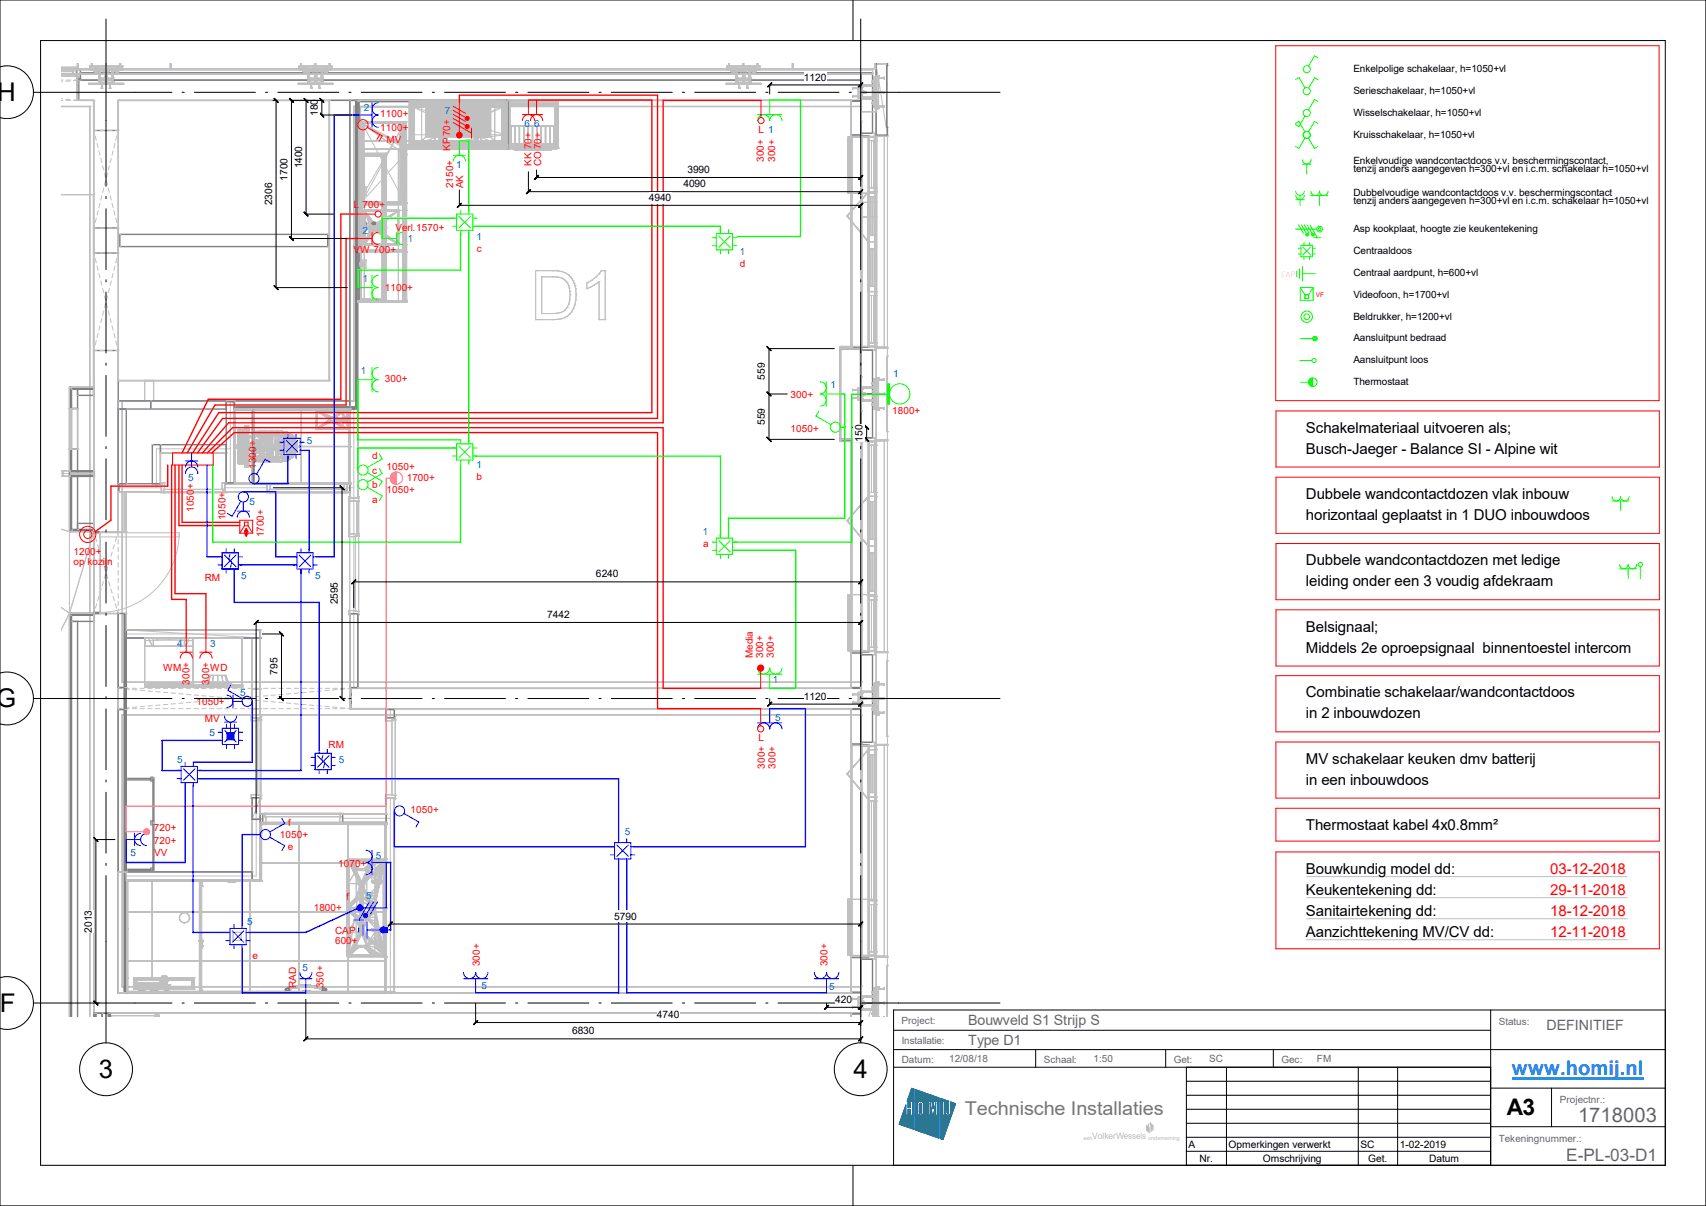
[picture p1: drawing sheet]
<svg xmlns="http://www.w3.org/2000/svg" width="420mm" height="297mm" viewBox="0 0 420 297" stroke-linecap="round" stroke-linejoin="round" font-family="sans-serif">
<defs><g id="words">
<g font-size="6.3">
<text x="-.6" y="24.9">H</text>
<text x="-.7" y="174.2">G</text>
<text x="-.2" y="249.2">F</text>
<text x="24.3" y="265.5">3</text>
<text x="210.1" y="265.5">4</text>
</g>
<text font-size="5.6" x="371" y="274.7">A3</text>
<text font-size="5" fill="#0080ff" x="372.2" y="264.8">www.homij.nl</text>
<text font-size="5" fill="#676767" x="388.5" y="276.3">1718003</text>
<text font-size="4.7" fill="#767676" x="237.5" y="274.7">Technische Installaties</text>
<text font-size="4.2" fill="#676767" x="385.6" y="286">E-PL-03-D1</text>
<g font-size="3.7">
<text x="321.5" y="106.5">Schakelmateriaal uitvoeren als;</text>
<text x="321.5" y="111.7">Busch-Jaeger - Balance SI - Alpine wit</text>
<text x="321.5" y="122.9">Dubbele wandcontactdozen vlak inbouw</text>
<text x="321.5" y="128.1">horizontaal geplaatst in 1 DUO inbouwdoos</text>
<text x="321.5" y="139.2">Dubbele wandcontactdozen met ledige</text>
<text x="321.5" y="144.4">leiding onder een 3 voudig afdekraam</text>
<text x="321.5" y="155.5">Belsignaal;</text>
<text x="321.5" y="160.7">Middels 2e oproepsignaal binnentoestel intercom</text>
<text x="321.5" y="171.7">Combinatie schakelaar/wandcontactdoos</text>
<text x="321.5" y="176.9">in 2 inbouwdozen</text>
<text x="321.5" y="188.1">MV schakelaar keuken dmv batterij</text>
<text x="321.5" y="193.3">in een inbouwdoos</text>
<text x="321.5" y="204.4">Thermostaat kabel 4x0.8mm²</text>
<text x="321.5" y="215.2">Bouwkundig model dd:</text>
<text x="321.5" y="220.3">Keukentekening dd:</text>
<text x="321.5" y="225.5">Sanitairtekening dd:</text>
<text x="321.5" y="230.7">Aanzichttekening MV/CV dd:</text>
</g>
<g font-size="3.7" fill="#f00">
<text x="381.7" y="215.2">03-12-2018</text>
<text x="381.7" y="220.3">29-11-2018</text>
<text x="381.7" y="225.5">18-12-2018</text>
<text x="381.7" y="230.7">12-11-2018</text>
</g>
<g font-size="3.5" fill="#676767">
<text x="238.4" y="252.4">Bouwveld S1 Strijp S</text>
<text x="238.4" y="257.3">Type D1</text>
<text x="380.7" y="253.7">DEFINITIEF</text>
</g>
<g font-size="2.5">
<text x="333.2" y="17.8">Enkelpolige schakelaar, h=1050+vl</text>
<text x="197.9" y="19.8">1120</text>
<text x="333.2" y="23.2">Serieschakelaar, h=1050+vl</text>
<text x="78.2" y="28.6" transform="rotate(-90 78.2 28.6)">180</text>
<text x="333.2" y="28.6">Wisselschakelaar, h=1050+vl</text>
<text x="333.2" y="33.9">Kruisschakelaar, h=1050+vl</text>
<text x="74.4" y="41.5" transform="rotate(-90 74.4 41.5)">1400</text>
<text x="333.2" y="40.3">Enkelvoudige wandcontactdoos v.v. beschermingscontact,</text>
<text x="70.8" y="44.5" transform="rotate(-90 70.8 44.5)">1700</text>
<text x="168.2" y="46.1">4090</text>
<text x="169.2" y="42.6">3990</text>
<text x="333.2" y="42.4">tenzij anders aangegeven h=300+vl en i.c.m. schakelaar h=1050+vl</text>
<text x="67" y="50.5" transform="rotate(-90 67 50.5)">2306</text>
<text x="159.7" y="49.5">4940</text>
<text x="333.2" y="48.3">Dubbelvoudige wandcontactdoos v.v. beschermingscontact</text>
<text x="333.2" y="50.3">tenzij anders aangegeven h=300+vl en i.c.m. schakelaar h=1050+vl</text>
<text x="333.2" y="57.1">Asp kookplaat, hoogte zie keukentekening</text>
<text x="333.2" y="62.5">Centraaldoos</text>
<text x="333.2" y="67.9">Centraal aardpunt, h=600+vl</text>
<text x="333.2" y="73.3">Videofoon, h=1700+vl</text>
<text x="333.2" y="78.7">Beldrukker, h=1200+vl</text>
<text x="333.2" y="84.1">Aansluitpunt bedraad</text>
<text x="333.2" y="89.5">Aansluitpunt loos</text>
<text x="188.3" y="93.5" transform="rotate(-90 188.3 93.5)">559</text>
<text x="333.2" y="94.8">Thermostaat</text>
<text x="188.3" y="104.7" transform="rotate(-90 188.3 104.7)">559</text>
<text x="212.4" y="107.4" transform="rotate(-90 212.4 107.4)">50</text>
<text x="212.4" y="108.8" transform="rotate(-90 212.4 108.8)">1</text>
<text x="146.7" y="142.2">6240</text>
<text x="83.2" y="148.8" transform="rotate(-90 83.2 148.8)">2595</text>
<text x="134.7" y="152.2">7442</text>
<text x="68.3" y="166.1" transform="rotate(-90 68.3 166.1)">795</text>
<text x="197.9" y="172.3">1120</text>
<text x="151.2" y="226.5">5790</text>
<text x="22.6" y="229.7" transform="rotate(-90 22.6 229.7)">2013</text>
<text x="161.7" y="250.7">4740</text>
<text x="205.6" y="247">420</text>
<text x="140.8" y="254.8">6830</text>
<text x="292.6" y="282.6">A</text>
<text x="295.3" y="286">Nr.</text>
<text x="302.5" y="282.6">Opmerkingen verwerkt</text>
<text x="310.9" y="286">Omschrijving</text>
<text x="334.9" y="282.6">SC</text>
<text x="336.8" y="286">Get.</text>
<text x="344.6" y="282.6">1-02-2019</text>
<text x="351.8" y="286">Datum</text>
</g>
<g font-size="2.4" fill="#0080c0">
<text x="89.6" y="27.5">2</text>
<text x="109.5" y="28.1">7</text>
<text x="129.1" y="31.3">6</text>
<text x="131.5" y="31.3">6</text>
<text x="112.3" y="41.3">1</text>
<text x="89.3" y="57.7">2</text>
<text x="100.4" y="59.6">1</text>
<text x="117.3" y="59">1</text>
<text x="182.1" y="62.8">1</text>
<text x="89.3" y="69.4">1</text>
<text x="88.9" y="92.1">1</text>
<text x="204.5" y="95.7">1</text>
<text x="219.9" y="92.9">1</text>
<text x="75.5" y="109.2">5</text>
<text x="46.3" y="118.4">5</text>
<text x="117.3" y="115.2">1</text>
<text x="61.4" y="124.5">5</text>
<text x="173.1" y="131.7">1</text>
<text x="59.4" y="142.7">5</text>
<text x="77.6" y="142.7">5</text>
<text x="43.6" y="159.3">4</text>
<text x="51.7" y="159.3">3</text>
<text x="59.1" y="171.3">5</text>
<text x="190.3" y="168.3">1</text>
<text x="190.9" y="177.6">5</text>
<text x="51.5" y="181.2">5</text>
<text x="43.6" y="187.9">5</text>
<text x="83.4" y="187.9">5</text>
<text x="153.8" y="205.6">5</text>
<text x="32.1" y="210.9">5</text>
<text x="92.5" y="211.5">5</text>
<text x="90.2" y="221.4">5</text>
<text x="60.8" y="227.7">5</text>
<text x="74.4" y="239.2">5</text>
<text x="118.5" y="243.6">5</text>
<text x="204.1" y="243.8">5</text>
</g>
<g font-size="2.4" fill="#f00">
<text x="93.6" y="28.8">1100+</text>
<text x="93.6" y="32.3">1100+</text>
<text x="95.2" y="35.1">MV</text>
<text x="110.8" y="35.6" transform="rotate(-90 110.8 35.6)">P</text>
<text x="110.8" y="33.6" transform="rotate(-90 110.8 33.6)">7</text>
<text x="110.8" y="32.2" transform="rotate(-90 110.8 32.2)">0</text>
<text x="110.8" y="30.8" transform="rotate(-90 110.8 30.8)">+</text>
<text x="130.9" y="35.4" transform="rotate(-90 130.9 35.4)">0+</text>
<text x="133.2" y="35.4" transform="rotate(-90 133.2 35.4)">0+</text>
<text x="186.7" y="32.8">L 1</text>
<text x="110.8" y="37.2" transform="rotate(-90 110.8 37.2)">K</text>
<text x="130.9" y="40.9" transform="rotate(-90 130.9 40.9)">KK</text>
<text x="130.9" y="36.8" transform="rotate(-90 130.9 36.8)">7</text>
<text x="133.2" y="40.9" transform="rotate(-90 133.2 40.9)">CO</text>
<text x="133.2" y="36.8" transform="rotate(-90 133.2 36.8)">7</text>
<text x="188" y="39.9" transform="rotate(-90 188 39.9)">300+</text>
<text x="190.8" y="39.9" transform="rotate(-90 190.8 39.9)">300+</text>
<text x="111.6" y="46.4" transform="rotate(-90 111.6 46.4)">2150+</text>
<text x="114" y="46.4" transform="rotate(-90 114 46.4)">AK</text>
<text x="87" y="51.2">L</text>
<text x="89.3" y="51.2">700+</text>
<text x="97.3" y="56.8">Verl.1570+</text>
<text x="87" y="62.4">VW 700+</text>
<text x="117.4" y="62">c</text>
<text x="182.1" y="65.8">d</text>
<text x="94.7" y="71.6">1100+</text>
<text x="94.7" y="94">300+</text>
<text x="194.6" y="98.1">300+</text>
<text x="194.6" y="106.3">1050+</text>
<text x="219.6" y="102">1800+</text>
<text x="63.1" y="112.7" transform="rotate(-90 63.1 112.7)">00</text>
<text x="63.1" y="109.9" transform="rotate(-90 63.1 109.9)">+</text>
<text x="91.6" y="113.1">d</text>
<text x="63.1" y="115.4" transform="rotate(-90 63.1 115.4)">13</text>
<text x="91.6" y="116.8">c</text>
<text x="95.2" y="115.7">1050+</text>
<text x="100.1" y="118.4">1700+</text>
<text x="117.3" y="118.3">b</text>
<text x="47.8" y="120.5" transform="rotate(-90 47.8 120.5)">+</text>
<text x="91.6" y="123.9">a</text>
<text x="91.6" y="120.1">b</text>
<text x="95.2" y="121.5">1050+</text>
<text x="47.8" y="126.1" transform="rotate(-90 47.8 126.1)">1050</text>
<text x="55.5" y="128.1" transform="rotate(-90 55.5 128.1)">1050+</text>
<text x="18.1" y="136.7">1200+</text>
<text x="65" y="132.4" transform="rotate(-90 65 132.4)">1700+</text>
<text x="173.1" y="134.7">a</text>
<text x="18.1" y="139.3">op kozijn</text>
<text x="50.4" y="143.1">RM</text>
<text x="40.1" y="165.2">WM</text>
<text x="51.7" y="165.2">WD</text>
<text x="185.4" y="162.1" transform="rotate(-90 185.4 162.1)">Media</text>
<text x="187.9" y="162.1" transform="rotate(-90 187.9 162.1)">300+</text>
<text x="190.5" y="162.1" transform="rotate(-90 190.5 162.1)">300+</text>
<text x="46.6" y="168.6" transform="rotate(-90 46.6 168.6)">300+</text>
<text x="48.4" y="173.6">1050+</text>
<text x="51.5" y="168.6" transform="rotate(-90 51.5 168.6)">300+</text>
<text x="50.5" y="177.8">MV</text>
<text x="80.9" y="184.2">RM</text>
<text x="186.8" y="182.6">L</text>
<text x="188.3" y="189.3" transform="rotate(-90 188.3 189.3)">300+</text>
<text x="190.9" y="189.3" transform="rotate(-90 190.9 189.3)">300+</text>
<text x="70.9" y="203.4">f</text>
<text x="101.1" y="200.2">1050+</text>
<text x="37.9" y="207.7">720+</text>
<text x="37.9" y="204.7">720+</text>
<text x="68.9" y="206.5">1050+</text>
<text x="70.8" y="209.4">e</text>
<text x="38" y="210.9">VV</text>
<text x="83.3" y="213.5">1070+</text>
<text x="85.3" y="221.6">f</text>
<text x="77.2" y="224.4">1800+</text>
<text x="82.5" y="230">CAP</text>
<text x="82.5" y="232.4">600+</text>
<text x="62.2" y="236.3">e</text>
<text x="118.1" y="238" transform="rotate(-90 118.1 238)">300+</text>
<text x="203.7" y="238" transform="rotate(-90 203.7 238)">300+</text>
<text x="72.9" y="243.4" transform="rotate(-90 72.9 243.4)">RAD</text>
<text x="79.7" y="243.4" transform="rotate(-90 79.7 243.4)">350+</text>
</g>
<g font-size="2.4" fill="#676767">
<text x="222" y="252.2">Project:</text>
<text x="222" y="257.1">Installatie:</text>
<text x="369" y="252.5">Status:</text>
<text x="222" y="261.7">Datum:</text>
<text x="233.6" y="261.6">12/08/18</text>
<text x="257" y="261.7">Schaal:</text>
<text x="269.2" y="261.6">1:50</text>
<text x="289" y="261.7">Get:</text>
<text x="297.7" y="261.6">SC</text>
<text x="315.5" y="261.7">Gec:</text>
<text x="324.2" y="261.6">FM</text>
<text x="384" y="271.6">Projectnr.:</text>
<text x="369" y="281.2">Tekeningnummer.:</text>
</g>
<text font-size="2.2" fill="#bababa" x="268.9" y="280.6">VolkerWessels</text>
<text font-size="2" fill="#f00" x="315.5" y="68.1">CAP</text>
<text font-size="1.6" fill="#f00" x="323.9" y="73">VF</text>
<g font-size="1.3" fill="#bababa">
<text x="266.7" y="280.6">een</text>
<text x="282.7" y="280.6">onderneming</text>
</g>
</g></defs>
<path d="M322.1 93.1h1.1v2.1h-1.1z" fill-rule="evenodd" fill="#0f0"/>
<path d="M314.1 11.3h94.4v87.4h-94.4zM314.1 101.2h94.4v13.8h-94.4zM314.1 117.5h94.4v13.9h-94.4zM314.1 133.9h94.4v13.8h-94.4zM314.1 150.2h94.4v13.8h-94.4zM314.1 166.4h94.4v13.8h-94.4zM314.1 182.7h94.4v13.9h-94.4zM314.1 199.1h94.4v8h-94.4zM314.1 209.8h94.4v23.9h-94.4z" fill="none" stroke="#f00" stroke-width=".25"/>
<g fill="none" stroke="#0f0" stroke-width=".25">
<path d="M319 19.6l.8-.5 1.5 2.6M324.5 14.2l-.9-.5-1.5 2.6M324.5 19.6l-.8-.4-1.5 2.5M318.9 30.4l.9-.5 1.5 2.6M321.3 28.6l-1.5 2.6-.9-.5M321.3 34l-1.5 2.6-.9-.5M322.1 34l1.5 2.6 .9-.5M322.7 39.4a1.05 1.05 0 0 1-1 1 1.05 1.05 0 0 1-1-1M324.5 25l-.9-.5-1.5 2.6M324.5 30.4l-.9-.5-1.5 2.6M318.9 56.4h5.2M319 47.1a1.06 1.06 0 0 0 1.1 1 1.06 1.06 0 0 0 1-1"/>
<path d="M319 48.1a1.06 1.06 0 0 0 1.1 1 1.06 1.06 0 0 0 1-1M319 49.2h2.1M319.7 55.4l1.2 2.1M320.1 48.1v2.5M320.4 55.4l1.2 2.1M321 59.7v.7M321.1 55.4l1.2 2.1M321.7 40.4v2.5M321.8 55.4l1.2 2.1M322.4 59.7v.7M322.5 55.4l1.8 3.1M322.7 40.4h-2"/>
<path d="M323.4 58.5h1.8M324.8 48.2h2.1M324.8 48.2h-2.1M324.8 48.2v2.4M326.9 47.1a1.06 1.06 0 0 1-1 1.1 1.06 1.06 0 0 1-1.1-1.1 1.05 1.05 0 0 1-1 1.1 1.05 1.05 0 0 1-1.1-1.1M319.3 66.7v1.4M319.6 61.1h.7M319.6 62.5h.7M320 66.2v2.4M320.1 70.8v3.2h3.2v-3.2M320.1 70.8h3.2M320.1 70.8l1.2 1.8"/>
<path d="M320.3 60.4h2.8v2.8h-2.8zM320.7 65.7v3.5M320.7 67.4h3.1M320.7 60.8l2 2M321 63.2v.7M321.3 72.6h.9M321.3 72.6v.9h.9v-.9M322.4 63.2v.7M322.7 60.8l-2 2M323.1 61.1h.7M323.1 62.5h.7M323.3 70.8l-1.1 1.8"/>
<path d="M320 88.8h3M320.2 94.1h1.9M320.2 83.4h3M323.2 93.1a1.06 1.06 0 0 0-1 1 1.06 1.06 0 0 0 1 1.1v-2.1M399 123.4v2.4M399 123.4h2.1M399 123.4h-2.1M401.1 122.3a1.05 1.05 0 0 1-1.1 1.1 1.05 1.05 0 0 1-1-1.1 1.05 1.05 0 0 1-1.1 1.1 1.05 1.05 0 0 1-1-1.1M402.9 139a1.06 1.06 0 0 1-1 1.1 1.06 1.06 0 0 1-1.1-1.1 1.05 1.05 0 0 1-1 1.1 1.05 1.05 0 0 1-1.1-1.1M403.8 139.6v2.9M398.7 140.1h2.1M400.8 140.1l.1 2.4"/>
<path d="M402.9 140.1h-2.1"/>
<circle cx="321.7" cy="17" r=".87"/>
<circle cx="321.7" cy="33.2" r=".87"/>
<circle cx="321.7" cy="27.8" r=".87"/>
<circle cx="321.7" cy="22.4" r=".87"/>
<circle cx="321.8" cy="57.8" r=".18"/>
<circle cx="321.8" cy="57.8" r=".35"/>
<circle cx="323.2" cy="57.8" r=".18"/>
<circle cx="323.2" cy="57.8" r=".35"/>
<circle cx="324.9" cy="56.4" r=".35"/>
<circle cx="324.9" cy="56.4" r=".7"/>
<circle cx="321.7" cy="78" r="1.4"/>
<circle cx="321.7" cy="78" r=".7"/>
<circle cx="323.2" cy="94.1" r="1.05"/>
<circle cx="323.5" cy="88.8" r=".52"/>
<circle cx="323.7" cy="83.4" r=".52"/>
<circle cx="323.7" cy="83.4" r=".26"/>
<circle cx="403.8" cy="139" r=".52"/>
</g>
<path d="M321.7 215.9h78.9M321.7 221.1h78.9M321.7 226.3h78.9M321.7 231.4h78.9" fill="none" stroke="#c0c0c0" stroke-width=".25"/>
<path d="M19.4 19.7h192.5v5h-192.5z" fill-rule="evenodd" fill="#fff"/>
<path d="M23.1 24.7h-3.7v-5h192.5v5h-182.8" fill="none" stroke="#808080" stroke-width=".34"/>
<path d="M19.4 19.7h.1M211.9 19.7h.1M19.4 24.7h.1M211.9 24.7h.1" fill="none" stroke="#c0c0c0" stroke-width=".25"/>
<path d="M81.1 24.7h5v69h-5z" fill-rule="evenodd" fill="#fff"/>
<path d="M81.1 93.7v-69h5v69" fill="none" stroke="#808080" stroke-width=".34"/>
<path d="M81.1 24.7h.1M86.1 24.7h.1M81.1 93.7h.1" fill="none" stroke="#c0c0c0" stroke-width=".25"/>
<path d="M29.1 93.7h57v5h-57z" fill-rule="evenodd" fill="#fff"/>
<path d="M81.1 93.7h-52v5h57v-5" fill="none" stroke="#808080" stroke-width=".34"/>
<path d="M29.1 93.7h.1M29.1 98.7h.1M86.1 98.7h.1" fill="none" stroke="#c0c0c0" stroke-width=".25"/>
<path d="M23.1 24.7h6v219.8h-6z" fill-rule="evenodd" fill="#fff"/>
<path d="M23.1 24.7v7.4h6v-7.4M23.1 56.1h6v6.2h-6zM23.1 86.3h6v44.7h-6zM23.1 244.5v-93.4h6v93.4" fill="none" stroke="#808080" stroke-width=".34"/>
<g fill="none" stroke="#c0c0c0" stroke-width=".25">
<path d="M23.1 24.7h.1M23.1 32.1h.1M29.1 32.1h.1M29.1 24.7h.1M23.1 56.1h.1M29.1 56.1h.1M23.1 62.3h.1M29.1 62.3h.1M23.1 86.3h.1M29.1 86.3h.1M23.1 131h.1M29.1 131h.1"/>
<path d="M23.1 151.1h.1M29.1 151.1h.1M29.1 244.5h.1"/>
</g>
<path d="M23.1 244.5h188.8v5h-188.8z" fill-rule="evenodd" fill="#fff"/>
<path d="M23.1 244.5v5h188.8v-5h-182.8" fill="none" stroke="#808080" stroke-width=".34"/>
<path d="M23.1 249.5h.1M211.9 249.5h.1M211.9 244.5h.1" fill="none" stroke="#c0c0c0" stroke-width=".25"/>
<path d="M206.9 85.9h5v22.3h-5z" fill-rule="evenodd" fill="#fff"/>
<path d="M206.9 85.9h5v22.3h-5z" fill="none" stroke="#808080" stroke-width=".49"/>
<g fill="#c0c0c0">
<circle cx="211.9" cy="108.2" r=".17"/>
<circle cx="206.9" cy="108.2" r=".17"/>
<circle cx="206.9" cy="85.9" r=".17"/>
<circle cx="211.9" cy="85.9" r=".17"/>
</g>
<g fill="none" stroke="#c0c0c0" stroke-width=".25">
<path d="M15.2 19.7h.3M16.3 19.7h1.1M17.3 19.9l-1.1 .1M18.2 19.7h1.2M19.4 19.7l-1.3 .2M19.4 19.7v1.2M15.2 24.3h.2M15.2 24.7h.3M15.2 26.2h6.9M15.4 20.1h-.2M16.2 24.4l1.1 .1M16.3 24.7h1.1"/>
<path d="M18.1 24.6l1.3 .1M18.2 24.7h1.2M19.4 21.7v1.1M19.4 23.6v1.1M22.1 26.2h.1M22.1 26.2v224.1M23.1 32.1l.1 .6M23.1 32.1h.7M23.1 32.1v1.2M23.1 34.1v1.1M23.1 36v1.1M23.1 37.9v1.1"/>
<path d="M23.1 39.8v1.1M23.4 33.5l.3 1M23.9 35.3l.3 1.1M24.3 37.1l.3 1.1M24.6 32.1h1.1M24.8 39l.3 1M26.5 32.1h1.1M27.4 39l-.3 1M27.8 37.1l-.2 1.1M28.3 35.3l-.3 1.1M28.4 32.1h.7M28.8 33.5l-.3 1"/>
<path d="M29.1 32.1l-.1 .6M29.1 32.1v1.2M29.1 34.1v1.1M29.1 36v1.1M29.1 37.9v1.1M29.1 39.8v1.1M87.1 26.2h.1M87.1 26.2v72.5M87.1 26.2h124.8M211.9 26.2h.1M211.9 26.2v59.7M23.1 56.1h.7"/>
<path d="M23.1 41.7v1.1M23.1 43.6v1.1M23.1 45.5v1.1M23.1 47.4v1.1M23.1 49.3v1.1M23.1 51.2v1.1M23.1 53.1v1.1M23.1 55v1.1M23.2 55.6l-.1 .5M23.7 53.7l-.3 1.1M24.2 51.9l-.3 1.1M24.6 56.1h1.1"/>
<path d="M24.6 50l-.3 1.1M25.1 48.2l-.3 1.1M25.3 40.8l.2 1.1M25.5 46.4l-.2 1M25.7 42.7l.3 1M26 44.5l-.3 1.1M26.2 44.5l.3 1.1M26.5 42.7l-.3 1M26.5 56.1h1.1M26.6 46.4l.3 1M26.9 40.8l-.3 1.1M27.1 48.2l.3 1.1"/>
<path d="M27.6 50l.2 1.1M28 51.9l.3 1.1M28.4 56.1h.7M28.5 53.7l.3 1.1M29 55.6l.1 .5M29.1 41.7v1.1M29.1 43.6v1.1M29.1 45.5v1.1M29.1 47.4v1.1M29.1 49.3v1.1M29.1 51.2v1.1M29.1 53.1v1.1"/>
<path d="M29.1 55v1.1M23.1 62.3v1.2M23.1 64.3v1.1M23.1 66.2v1.1M23.1 68.1v1.1M23.1 70v1.1M23.1 71.9v1.1M23.1 73.8v1.1M23.1 75.7v1.1M23.1 77.6v1.1M23.1 79.5v1.1M23.1 62.3l.1 .6"/>
<path d="M23.1 62.3h.7M23.4 63.6l.3 1.1M23.9 65.5l.3 1.1M24.3 67.3l.3 1.1M24.6 62.3h1.1M24.8 69.2l.3 1.1M25.1 78.4l-.3 1.1M25.3 71l.2 1.1M25.5 76.6l-.2 1M25.7 72.9l.3 1M26 74.7l-.3 1.1M26.2 74.7l.3 1.1"/>
<path d="M26.5 72.9l-.3 1M26.5 62.3h1.1M26.6 76.6l.3 1M26.9 71l-.3 1.1M27.1 78.4l.3 1.1M27.4 69.2l-.3 1.1M27.8 67.3l-.2 1.1M28.3 65.5l-.3 1.1M28.4 62.3h.7M28.8 63.6l-.3 1.1M29.1 62.3v1.2M29.1 64.3v1.1"/>
<path d="M29.1 66.2v1.1M29.1 68.1v1.1M29.1 70v1.1M29.1 71.9v1.1M29.1 73.8v1.1M29.1 75.7v1.1M29.1 77.6v1.1M29.1 79.5v1.1M29.1 62.3l-.1 .6M23.1 81.4v1.1M23.1 83.3v1.1M23.1 85.2v1.1"/>
<path d="M23.1 86.3h.7M23.2 85.8l-.1 .5M23.7 83.9l-.3 1.1M24.2 82.1l-.3 1M24.6 86.3h1.1M24.6 80.2l-.3 1.1M26.5 86.3h1.1M27.6 80.2l.2 1.1M28 82.1l.3 1M28.4 86.3h.7M28.5 83.9l.3 1.1M29 85.8l.1 .5"/>
<path d="M29.1 81.4v1.1M29.1 83.3v1.1M29.1 85.2v1.1M30.1 98.7h.1M30.1 98.7v69.3M30.1 98.7h57M87.1 98.7h.1M206.9 85.9h.1M206.9 85.9h5M206.9 85.9v22.3M211.9 85.9h.1M206.9 108.2h.1"/>
<path d="M206.9 108.2h5M211.9 108.2h.1M211.9 108.2v59.8M23.1 131v1.1M23.1 132.9v1.1M23.1 134.8v1.1M23.1 136.7v1.1M23.1 138.6v1.1M23.1 131l.2 .6M23.1 131h.7M23.5 132.3l.3 1.1M24 134.1l.4 1.1"/>
<path d="M24.6 136l.3 1M24.6 131h1.1M25.1 137.8l.3 1M25.7 139.6l.3 1.1M26.5 131h1.1M26.5 139.6l-.3 1.1M27.1 137.8l-.3 1M27.6 136l-.3 1M28.2 134.1l-.4 1.1M28.4 131h.7M28.7 132.3l-.3 1.1M29.1 131v1.1"/>
<path d="M29.1 132.9v1.1M29.1 134.8v1.1M29.1 136.7v1.1M29.1 138.6v1.1M29.1 131l-.2 .6M23.1 140.5v1.1M23.1 142.4v1.1M23.1 144.3v1.1M23.1 146.2v1.1M23.1 148.1v1.1M23.1 150v1.1M23.1 151.1h.7"/>
<path d="M23.3 150.5l-.2 .6M23.8 148.7l-.3 1.1M24.4 146.9l-.4 1M24.6 151.1h1.1M24.9 145.1l-.3 1M25.4 143.2l-.3 1.1M26 141.4l-.3 1.1M26.2 141.4l.3 1.1M26.5 151.1h1.1M26.8 143.2l.3 1.1M27.3 145.1l.3 1M27.8 146.9l.4 1"/>
<path d="M28.4 148.7l.3 1.1M28.4 151.1h.7M28.9 150.5l.2 .6M29.1 140.5v1.1M29.1 142.4v1.1M29.1 144.3v1.1M29.1 146.2v1.1M29.1 148.1v1.1M29.1 150v1.1M30.1 176h.1M30.1 168h.1M30.1 168h181.8"/>
<path d="M30.1 176v67M30.1 176h181.8M211.9 168h.1M211.9 176h.1M211.9 176v67M30.1 243h.1M30.1 243h181.8M211.9 243h.1"/>
</g>
<path d="M211.9 243v7.3" fill="none" stroke="#c0c0c0" stroke-width=".34"/>
<circle cx="211.9" cy="243" r=".17" fill="#c0c0c0"/>
<path d="M22.1 243v7.3M30.1 243h181.8" fill="none" stroke="#c0c0c0" stroke-width=".34"/>
<path d="M86.5 169.5h125.4v5h-125.4z" fill-rule="evenodd" fill="#fff"/>
<path d="M86.5 169.5h125.4v5h-125.4z" fill="none" stroke="#808080" stroke-width=".34"/>
<g fill="none" stroke="#c0c0c0" stroke-width=".25">
<path d="M29.1 169.5l.9 .1M29.1 169.5v1.2M29.1 171.5v1.1M29.1 173.4v1.1M29.1 169.5h.7M29.1 174.5h.7M30 174.5h-.9M30.6 169.5h1.1M30.6 174.5h1.1M30.8 169.7l1.1 .1M31.9 174.3l-1.1 .1M32.6 169.5h1.1"/>
<path d="M32.6 174.5h1.1M32.6 169.8l1.1 .1M33.7 174.1l-1.1 .1M34.4 169.5h1.1M34.4 174.5h1.1M34.5 170l1.1 .1M35.6 173.9l-1.1 .2M36.3 169.5h1.1M36.3 174.5h1.1M36.4 170.2l1.1 .1M37.5 173.8l-1.1 .1M38.2 169.5h1.1"/>
<path d="M38.2 174.5h1.1M38.3 170.3l1.1 .1M39.4 173.6l-1.1 .1M40.2 169.5h1.1M40.2 174.5h1.1M40.2 170.5l1.1 .1M41.3 173.5h-1.1M42 169.5h1.1M42 174.5h1.1M42.1 170.6l1.1 .2M43.2 173.3l-1.1 .1M43.9 169.5h1.1"/>
<path d="M43.9 174.5h1.1M44 170.8l1.1 .1M45.1 173.1l-1.1 .1M45.8 169.5h1.1M45.8 174.5h1.1M45.9 171l1.1 .1M47 173l-1.1 .1M47.8 169.5h1.1M47.8 174.5h1.1M47.8 171.2h1.1M48.9 172.8l-1.1 .1M49.7 169.5h1"/>
<path d="M49.7 174.5h1M49.7 171.3l1.1 .1M50.8 172.6l-1.1 .1M51.5 169.5h1.1M51.5 174.5h1.1M51.6 171.5l1.1 .1M52.7 172.5l-1.1 .1M53.4 169.5h1.1M53.4 174.5h1.1M53.5 171.6l1.1 .1M54.6 172.3l-1.1 .1M55.4 171.8l1.1 .1"/>
<path d="M55.4 169.5h1.1M55.4 174.5h1.1M56.5 172.1l-1.1 .1M57.3 172l1 .1M57.3 169.5h1.1M57.3 174.5h1.1M58.3 172l-1 .1M59.1 172.1l1.1 .1M59.1 169.5h1.1M59.1 174.5h1.1M60.2 171.8l-1.1 .1M61 172.3l1.1 .1"/>
<path d="M61 169.5h1.1M61 174.5h1.1M62.1 171.6l-1.1 .1M62.9 172.5l1.1 .1M62.9 169.5h1.2M62.9 174.5h1.2M64 171.5l-1.1 .1M64.8 172.6l1.1 .1M64.9 169.5h1.1M64.9 174.5h1.1M65.9 171.3l-1.1 .1M66.7 172.8l1.1 .1"/>
<path d="M66.7 169.5h1.1M66.7 174.5h1.1M67.8 171.2h-1.1M68.6 173l1.1 .1M68.6 169.5h1.1M68.6 174.5h1.1M69.7 171l-1.1 .1M70.5 173.1l1.1 .1M70.5 169.5h1.1M70.5 174.5h1.1M71.6 170.8l-1.1 .1M72.4 173.3l1.1 .1"/>
<path d="M72.5 169.5h1.1M72.5 174.5h1.1M73.5 170.6l-1.1 .2M74.3 173.5h1.1M74.3 169.5h1.1M74.3 174.5h1.1M75.4 170.5l-1.1 .1M76.2 173.6l1.1 .1M76.2 169.5h1.1M76.2 174.5h1.1M77.3 170.3l-1.1 .1M78.1 173.8l1.1 .1"/>
<path d="M78.1 169.5h1.1M78.1 174.5h1.1M79.2 170.2l-1.1 .1M80 173.9l1.1 .2M80.1 169.5h1.1M80.1 174.5h1.1M81.1 170l-1.1 .1M81.9 174.1l1.1 .1M81.9 169.5h1.1M81.9 174.5h1.1M83 169.8l-1.1 .1M83.8 174.3l1 .1"/>
<path d="M83.8 169.5h1.1M83.8 174.5h1.1M84.8 169.7l-1 .1M85.6 174.5h.9M85.7 169.5h.8M85.7 174.5h.8M86.5 174.5h.1M86.5 169.5h.1M86.5 169.5l-.9 .1M86.5 169.5v1.2M86.5 171.5v1.1M86.5 173.4v1.1"/>
<path d="M211.9 174.5h.1M211.9 169.5h.1"/>
</g>
<path d="M211.9 18.2v1.5M211.9 24.7v1.5" fill="none" stroke="#c0c0c0" stroke-width=".34"/>
<circle cx="211.9" cy="26.2" r=".17" fill="#c0c0c0"/>
<path d="M211.9 18.2v8" fill="none" stroke="#c0c0c0" stroke-width=".34"/>
<circle cx="211.9" cy="18.2" r=".17" fill="#c0c0c0"/>
<path d="M86.1 18.2h125.8M87.1 26.2h124.8M211.9 168v8" fill="none" stroke="#c0c0c0" stroke-width=".34"/>
<circle cx="211.9" cy="176" r=".17" fill="#c0c0c0"/>
<path d="M211.9 168v8" fill="none" stroke="#c0c0c0" stroke-width=".34"/>
<circle cx="211.9" cy="168" r=".17" fill="#c0c0c0"/>
<path d="M22.1 93.7v149.3M29.1 93.7h1M30.1 168h181.8M30.1 176h181.8" fill="none" stroke="#c0c0c0" stroke-width=".34"/>
<circle cx="30.1" cy="168" r=".17" fill="#c0c0c0"/>
<path d="M22.1 93.7v149.3M30.1 98.7v69.3M30.1 176v67" fill="none" stroke="#c0c0c0" stroke-width=".34"/>
<circle cx="30.1" cy="176" r=".17" fill="#c0c0c0"/>
<path d="M30.1 176v67" fill="none" stroke="#c0c0c0" stroke-width=".34"/>
<circle cx="30.1" cy="243" r=".17" fill="#c0c0c0"/>
<path d="M15.2 18.2h70.9M15.2 26.2h6.9M29.1 24.7h52M30.1 93.7h51M30.1 98.7h56M35.6 93.7v5M37.8 93.7v5" fill="none" stroke="#c0c0c0" stroke-width=".34"/>
<circle cx="30.1" cy="98.7" r=".17" fill="#c0c0c0"/>
<path d="M81.1 24.7v69M30.1 98.7h57M35.6 93.7h2.2" fill="none" stroke="#c0c0c0" stroke-width=".34"/>
<circle cx="87.1" cy="26.2" r=".17" fill="#c0c0c0"/>
<path d="M87.1 26.2v72.5" fill="none" stroke="#c0c0c0" stroke-width=".34"/>
<circle cx="87.1" cy="98.7" r=".17" fill="#c0c0c0"/>
<path d="M87.1 26.2v72.5h-1" fill="none" stroke="#c0c0c0" stroke-width=".34"/>
<circle cx="81.1" cy="24.7" r=".17" fill="#c0c0c0"/>
<path d="M81.1 24.7v69" fill="none" stroke="#c0c0c0" stroke-width=".34"/>
<circle cx="81.1" cy="93.7" r=".17" fill="#c0c0c0"/>
<path d="M22.1 26.2v67.5M29.1 32.1v24M29.1 62.3v24" fill="none" stroke="#c0c0c0" stroke-width=".34"/>
<circle cx="22.1" cy="26.2" r=".17" fill="#c0c0c0"/>
<path d="M22.1 26.2v67.5" fill="none" stroke="#c0c0c0" stroke-width=".34"/>
<g fill="#c0c0c0">
<circle cx="29.1" cy="24.7" r=".17"/>
<circle cx="29.1" cy="93.7" r=".17"/>
</g>
<path d="M29.1 24.7v69" fill="none" stroke="#c0c0c0" stroke-width=".34"/>
<g fill="none" stroke="#c0c0c0" stroke-width=".25">
<path d="M15.2 18.1h2.8M15.2 17.6h2.8M15.2 17.1h3.9M15.2 18.8h3.6M15.2 16.8h3.9M18 18.1h.1M18 17.6h.1M18 18.8h.1M18 16.8h.1M18 16.8v2M18.8 17.1h.1M18.8 18.8h.1"/>
<path d="M18.8 17.1v1.7M18.9 18.8h.1M18.9 17.2h.1M19.1 17.1h.1M19.1 16.8h.1M19.1 16.8v.3M19.1 18.8v5.9M19.2 19.4h.1M19.2 18.8h.1M19.8 17.2h.1M19.8 19.4h.1M211.9 19.7h.1"/>
<path d="M211.9 17.9h.1M211.9 19.7v13.5M214.8 17.9h.1M214.8 19.7h.1M18.9 24.7h.1M19.1 24.7h.1M86.1 24.7h.1M86.1 24.7v74M86.1 24.7h123.4M87.6 24.7h.1M87.8 24.7h.1M88.1 24.7h.1"/>
<path d="M209.5 33.2h.1M209.5 24.9h.1M209.5 33.5h.1M209.5 33.8h.1M209.5 33.7h.1M209.5 24.7h.1M209.5 33.8h.2M209.5 33.7h5.9M209.5 33.5h.2M209.5 24.7v60.6M209.7 33.5h.1M209.7 33.8h.1"/>
<path d="M209.7 33.5v51.8M211.9 32.8h.1M211.9 33.2h.1M211.9 24.9h.1M212.2 32.8h.1M212.2 33.5h.1M212.2 33.7h.1M212.2 32.8v.7M212.2 33.7v51.6M212.2 33.5h1.6M212.2 32.8h3.2M213.8 33.7h.1"/>
<path d="M213.8 33.7v51.6M213.8 33.9h.1M213.8 34.6h.1M213.8 33.5h.1M213.8 34.6h2M213.8 33.9h1.8M213.8 33.5v.2M213.8 33.9v51.3M213.9 33.5h.1M213.9 33.7h.1M214 33.7h.1M214 33.7v51.6"/>
<path d="M214.5 34.6h.1M214.5 34.6v11.7M214.8 32.8h.1M215.1 34.6h.1M215.1 34.6v11.7M215.4 33.7h.1M215.4 32.8h.1M215.4 32.8v53.4M215.6 33.9h.1M215.6 33.5h.1M215.6 33.5v52M215.6 33.5h.2"/>
<path d="M215.8 33.5h.1M215.8 34.6h.1M215.8 33.5v52M208.6 53.2l5.2 6.3M208.6 53.2h.1M209.5 47.6h.1M209.5 47.6h.2M209.7 47.6h.1M213.6 59.5h.1M213.6 47.2h.1M213.6 57.8h.1M213.6 48.5h.1"/>
<path d="M213.6 47.2v24.6M213.6 59.5h1.7M213.6 47.2h2.2M213.6 57.8h1.7M213.6 48.5h1.7M213.8 59.5h.1M213.8 47.2h.1M213.8 47.2l-5.2 6M213.8 46.3h.1M213.8 46.3h2M214.1 57.8h.1M214.1 48.5h.1"/>
<path d="M214.1 48.5v9.3M214.1 48.5h.8M214.3 57.8h.1M214.3 48.5h.1M214.3 48.5v9.3M214.5 46.3h.1M214.7 48.5h.1M214.7 57.8h.1M214.7 48.5v9.3M214.9 57.8h.1M214.9 48.5h.1M214.9 48.5v9.3"/>
<path d="M215.1 46.3h.1M215.3 59.5h.1M215.3 47.2h.1M215.3 57.8h.1M215.3 48.5h.1M215.3 47.2v24.6M215.8 47.2h.1M215.8 46.3h.1M213.6 71.8h.1M213.6 61.2h.1M213.6 70.5h.1M213.6 71.8h2.2"/>
<path d="M213.6 61.2h1.7M213.6 70.5h1.7M213.8 72.8h.1M213.8 71.8h.1M213.8 72.8h2M214.1 61.3h.1M214.1 70.5h.1M214.1 61.2v9.3M214.3 70.5h.1M214.3 61.3h.1M214.3 61.3v9.2M214.5 72.8h.1"/>
<path d="M214.5 72.8v11.6M214.7 61.3h.1M214.7 70.5h.1M214.7 61.3v9.2M214.9 61.3h.1M214.9 70.5h.1M214.9 61.2v9.3M215.1 72.8h.1M215.1 72.8v11.6M215.3 71.8h.1M215.3 61.2h.1M215.3 70.5h.1"/>
<path d="M215.8 72.8h.1M215.8 71.8h.1M17.1 95.4h.1M17.4 95.4h.1M17.4 95.6h.1M17.6 95.6h.1M17.6 95.9h.1M19.1 95.9h.1M19.1 97.4v19.2M29.1 98.7h.1M29.1 98.7h26.6M37.1 98.7h.1"/>
<path d="M55.7 98.7h.1M57.3 98.7h.1M57.3 98.9h.1M57.3 98.7h28.8M57.3 98.7v.2M57.3 98.9h.4M57.7 98.9h.1M57.7 98.7h.1M57.7 98.9v20M86.1 98.7h.1M206.9 85.5h.1M206.9 85.3h.1"/>
<path d="M206.9 85.5l6.9 .1M206.9 85.3h8.5M206.9 85.3v23.4M209.5 85.3h.1M209.7 85.3h.1M209.7 85.5h.1M209.7 85.3v.2M211.9 97h.1M211.9 86.2h.1M211.9 86.2v21.6M212.2 86.2h.1M212.2 85.6h.1"/>
<path d="M212.2 85.3h.1M212.2 85.6v.6M212.2 86.2h3.2M213.8 85.3h.1M213.8 85.5h.1M213.8 85.2h.1M213.8 84.4h.1M213.8 85.6h.1M213.8 84.4h2M213.8 85.2h1.8M213.8 85.3v.3M214 85.3h.1"/>
<path d="M214.5 84.4h.1M214.8 97h.1M214.8 86.2h.1M215.1 84.4h.1M215.4 86.2h.1M215.4 85.3h.1M215.6 85.2h.1M215.6 85.5h.1M215.6 85.5h.2M215.8 85.5h.1M215.8 84.4h.1M15.2 115.9h1.9"/>
<path d="M15.2 117.3h1.9M15.2 116.2h.4M15.6 115.9h.1M15.6 117.3h.1M15.6 116.2h.1M15.6 115.9v1.4M17.1 115.9h.1M17.1 117.3h.1M17.1 100.6h.1M17.1 110.6h.1M17.1 100.6v10M17.1 115.9v1.4"/>
<path d="M17.1 110.6h2M17.1 100.6h2M17.4 100.6h.1M17.4 110.6h.1M17.4 115.9h.1M17.4 117.3h.1M17.4 100.6v10M17.6 100.6h.1M17.6 110.6h.1M17.6 115.9h.1M17.6 117.3h.1M17.6 100.6v10"/>
<path d="M19.1 100.6h.1M19.1 110.6h.1M19.1 115.9h.1M19.1 117.3h.1M19.1 117.3v11.6M29.1 100.7h.1M29.3 119.1h.1M37.1 100.7h.1M37.5 119.1h.1M37.5 109.5h.1M39.5 118.9h.1M39.5 119.1h.1"/>
<path d="M39.5 111.5h.1M39.5 109.5h.1M39.5 119.1h.3M39.5 118.9h1M39.5 111.5v7.6M39.5 111.5h16.2M39.8 119.1h.1M39.8 119.1v2M40.5 118.9h.1M40.5 118.9v1.6M54.7 118.9h.1M54.7 118.9h3"/>
<path d="M54.7 118.9v1.6M55.5 119.1h.1M55.5 119.1h10.3M55.5 119.1v2M55.7 118.9h.1M55.7 119.1h.1M55.7 109.5h.1M55.7 111.5h.1M55.7 100.7h.1M55.7 111.5v7.6M56.7 110.5h-18.2v9.6M57.7 118.9h.1"/>
<path d="M57.7 100.2h.1M57.7 100.5h.1M57.7 100.7h.1M65.6 118.9h.1M65.6 119.1h.1M65.6 118.9v.2M65.6 118.9h20.1M65.8 119.1h.1M65.8 119.1v2M66.5 118.9h.1M66.5 118.9v1.6M84.8 118.9h.1"/>
<path d="M84.8 118.9v1.6M85.5 119.1h.1M85.5 119.1h.6M85.5 119.1v2M85.7 118.9h.1M85.7 119.1h.1M85.7 118.9v.2M86.1 100.7h.1M86.1 119.1h.1M86.1 100.2h.1M86.1 100.7v18.4M86.1 100.7h2"/>
<path d="M87.1 100.7v68.6M87.6 100.2h.1M87.6 100.5h.1M87.8 100.5h.1M87.8 100.7h.1M88.1 100.7h.1M88.1 100.7v21.9M206.9 108.7h.1M206.9 108.5h.1M206.9 108.5h2.8M206.9 108.7h8.5M209.5 108.7h.1"/>
<path d="M209.5 108.7v60.8M209.7 108.7h.1M209.7 108.7v51.6M209.7 108.5h.1M209.7 108.5v.2M211.9 107.8h.1M212.2 108.7h.1M212.2 108.5h.1M212.2 107.8h.1M212.2 107.8v.7M212.2 108.7v51.6M212.2 108.5h1.6"/>
<path d="M212.2 107.8h3.2M213.8 108.5h.1M213.8 108.7h.1M213.8 108.7v51.6M213.8 108.9h.1M213.8 109.6h.1M213.8 108.5v.2M213.8 108.9v51.3M213.8 109.6h2M213.8 108.9h1.8M214 108.7h.1M214 108.7v51.6"/>
<path d="M214.5 109.6v11.7M214.8 107.8h.1M215.1 109.6v11.7M215.4 108.7h.1M215.4 107.8h.1M215.4 107.8v53.4M215.6 108.9h.1M215.6 108.5h.1M215.6 108.5v52M215.6 108.5h.2M215.8 108.5h.1M215.8 109.6h.1"/>
<path d="M215.8 108.5v52M17.1 130.9h.1M17.4 130.9h.1M17.4 130.7h.1M17.6 130.7h.1M17.6 130.4h.1M19.1 130.4h.1M19.1 128.9h.1M19.1 128.9h4M23.1 130.7h.1M23.1 130.9h.1M23.1 130.4h.1"/>
<path d="M23.1 128.9h.1M24.7 131h.1M24.7 131h4.4M24.7 131v20.1M29.1 121.1h.1M29.1 131h.1M29.1 121.1h10.7M29.1 121.1v9.9M29.3 121.1h.1M29.3 120.1h10.5M39.5 121.1h.1M39.5 121.3h.1"/>
<path d="M39.5 121.3h16.2M39.5 121.1v.2M39.8 121.1h.1M40.3 120.5h.1M40.3 121.3h.1M40.3 120.5h14.6M40.3 120.5v.8M40.5 120.5h.1M54.7 120.5h.1M54.9 120.5h.1M54.9 121.3h.1M54.9 120.5v.8"/>
<path d="M55.5 121.1h.1M55.5 121.1h10.3M55.5 120.1h10.3M55.7 121.3h.1M55.7 121.1h.1M55.7 121.1v.2M65.6 121.3h.1M65.6 121.1h.1M65.6 121.3h20.1M65.6 121.1v.2M65.8 121.1h.1M66.3 120.5h.1"/>
<path d="M66.3 121.3h.1M66.3 120.5v.8M66.3 120.5h18.6M66.5 120.5h.1M84.8 120.5h.1M84.9 120.5h.1M84.9 121.3h.1M84.9 120.5v.8M85.5 121.1h.1M85.5 121.1h.6M85.5 120.1h1.6M85.7 121.3h.1"/>
<path d="M85.7 121.1h.1M85.7 121.1v.2M85.9 122.4h.1M85.9 123.4h.1M85.9 132.2h.1M85.9 131.4h.1M85.9 122.4h.2M85.9 122.4v9.8M85.9 123.4h2.4M85.9 132.2h1.6M85.9 131.4h2.4M86.1 122.6h.1"/>
<path d="M86.1 122.4h.1M86.1 121.1h.1M86.1 122.6h2M86.1 121.1v1.5M87.5 132.2h.1M87.5 132h.1M87.5 132v18.6M87.5 132h.8M87.8 131.4h.1M87.8 123.4h.1M87.8 123.4v8M88.1 123.4h.1"/>
<path d="M88.1 131.4h.1M88.1 123.4v8M88.1 122.4h.1M88.1 122.6h.1M88.1 122.4h.2M88.3 123.4h.1M88.3 122.4h.1M88.3 132h.1M88.3 131.4h.1M88.3 122.4v29M208.6 128.2l5.2 6.3M208.6 128.2h.1"/>
<path d="M213.6 134.5h.1M213.6 136.2h.1M213.6 122.2h.1M213.6 132.8h.1M213.6 123.5h.1M213.6 122.2v24.6M213.6 134.5h1.7M213.6 136.2h1.7M213.6 122.2h2.2M213.6 132.8h1.7M213.6 123.5h1.7M213.8 134.5h.1"/>
<path d="M213.8 122.2h.1M213.8 122.2l-5.2 6M213.8 121.3h.1M213.8 121.3h2M214.1 136.3h.1M214.1 132.8h.1M214.1 123.5h.1M214.1 123.5v9.3M214.1 136.2v9.3M214.1 132.8h.8M214.3 136.3h.1M214.3 132.8h.1"/>
<path d="M214.3 123.5h.1M214.3 123.5v9.3M214.3 136.3v9.2M214.5 121.3h.1M214.7 136.3h.1M214.7 123.5h.1M214.7 132.8h.1M214.7 123.5v9.3M214.7 136.3v9.2M214.9 136.3h.1M214.9 132.8h.1M214.9 123.5h.1"/>
<path d="M214.9 123.5v9.3M214.9 136.2v9.3M215.1 121.3h.1M215.3 134.5h.1M215.3 136.2h.1M215.3 122.2h.1M215.3 132.8h.1M215.3 123.5h.1M215.3 122.2v24.6M215.8 122.2h.1M215.8 121.3h.1M17.1 151.3h.1"/>
<path d="M17.4 151.5h.1M17.4 151.3h.1M17.6 153h.1M17.6 151.5h.1M19.1 153h.1M19.1 153v97.3M24.7 151.1h.1M24.7 151.1h4.4M29.1 151.1h.1M29.1 151.1v93.4M30.6 151.1h.1M30.8 151.1h.1"/>
<path d="M31.1 157.1h.1M31.1 155.1h.1M31.1 151.1h.1M31.1 156.1h32v20.7M31.1 157.1h33M31.1 155.1h33M31.1 155.1v2M31.1 155.1l33 2M62.1 157.1h.1M62.1 157.1v19.7M64.1 157.1h.1M64.1 155.1h.1"/>
<path d="M64.1 155.1v21.7M85.9 150.4h.1M85.9 151.4h.1M85.9 150.4v1M85.9 150.4h1.6M85.9 151.4h.2M86.1 151.4h.1M86.1 151.1h.1M86.1 151.1v18.2M86.1 151.1h2M87.5 150.6h.1M87.5 150.4h.1"/>
<path d="M87.5 150.6h.8M88.1 151.1h.1M88.1 151.4h.1M88.1 151.1v18.2M88.1 151.4h.2M88.3 151.4h.1M88.3 150.6h.1M209.5 146.4h.1M209.5 146.4h.2M209.7 146.4h.1M213.6 146.8h.1M213.6 145.5h.1"/>
<path d="M213.6 146.8h2.2M213.6 145.5h1.7M213.8 159.4h.1M213.8 147.8h.1M213.8 146.8h.1M213.8 147.8h2M213.8 159.4h2M214.1 145.5h.1M214.1 145.5h.8M214.3 145.5h.1M214.5 147.8h.1M214.5 159.4h.1"/>
<path d="M214.5 147.8v11.6M214.7 145.5h.1M214.9 145.5h.1M215.1 147.8h.1M215.1 159.4h.1M215.1 147.8v11.6M215.3 146.8h.1M215.3 145.5h.1M215.8 159.4h.1M215.8 147.8h.1M215.8 146.8h.1M29.1 169.3h.1"/>
<path d="M29.1 174.7h.1M30.6 169.3h.1M30.6 174.7h.1M30.8 169.3h.1M30.8 174.7h.1M31.1 169.3h.1M31.1 174.7h.1M61.8 177.5h.1M61.8 176.5h.1M61.8 177.5h1.6M61.8 176.5h.2M61.8 176.5v1"/>
<path d="M62 176.8h.1M62 176.5h.1M62 176.8h2.1M62 176.5v.3M62.1 174.5h.1M62.1 169.7h.1M62.1 176.8h.1M62.1 174.5h2M62.1 169.7h2M63.4 177.5h.1M63.4 177.3h.1M63.4 177.3h.8"/>
<path d="M63.4 177.3v18.6M64 176.5h.1M64 176.8h.1M64 176.5h.2M64 176.5v.3M64.1 174.5h.1M64.1 169.7h.1M64.1 176.8h.1M64.2 177.3h.1M64.2 176.5h.1M64.2 176.5v20.2M86.1 174.5h.1"/>
<path d="M86.1 169.5h.1M86.1 169.3h.1M86.1 169.5v5M86.1 174.5h123.4M86.1 169.5h123.4M86.1 169.3h2M88.1 169.3h.1M94.9 177.5h.1M94.9 176.5h.1M94.9 176.5v1M94.9 177.5h1.6M94.9 176.5h.2"/>
<path d="M95.1 176.7h.1M95.1 176.5h.1M95.1 174.7h.1M95.1 174.7v2M95.1 176.7h2M95.1 174.7h2M96.1 174.7v2M96.5 177.3h.1M96.5 177.5h.1M96.5 177.3v18.6M96.5 177.3h.8M97.1 176.5h.1"/>
<path d="M97.1 176.7h.1M97.1 174.7h.1M97.1 174.7v2M97.1 176.5h.2M97.3 177.3h.1M97.3 176.5h.1M97.3 176.5v20.2M209.5 174.7h.1M209.5 169.3h.1M209.5 160.8h.1M209.5 160.3h.1M209.5 160.2h.1"/>
<path d="M209.5 160.5h.1M209.5 174.5h.1M209.5 169.5h.1M209.5 160.2h.2M209.5 160.5h4.3M209.5 160.3h5.9M209.5 174.5v70M209.7 160.3h.1M209.7 160.2h.1M211.9 174.7h.1M211.9 172h.1M211.9 160.8h.1"/>
<path d="M211.9 169.3h.1M211.9 161.2h.1M211.9 160.8v22.4M212.2 161.2h.1M212.2 160.6h.1M212.2 160.3h.1M212.2 160.6v.6M212.2 161.2h3.2M212.2 160.6h1.6M213.8 160.3h.1M213.8 160.5h.1M213.8 160.2h.1"/>
<path d="M213.8 160.6h.1M213.8 160.3v.3M213.8 160.2h1.8M214 160.3h.1M214.8 172h.1M214.8 161.2h.1M215.4 161.2h.1M215.4 160.3h.1M215.6 160.2h.1M215.6 160.5h.1M215.6 160.5h.2M215.8 160.5h.1"/>
<path d="M31.1 192.1h.1M31.1 191.7h.1M37.1 192.3h.1M37.1 192.1h.1M37.1 191.7h.1M37.1 191.4h.1M37.4 192.1h.1M37.4 191.7h.1M37.7 192.3h.1M37.7 191.4h.1M37.7 191.6h.1M37.9 191.6h.1"/>
<path d="M61.8 196.7h.1M61.8 195.7h.1M61.8 196.7h.2M61.8 195.7h1.6M61.8 195.7v1M62 196.7h.1M62 196.4h.1M62 196.4h2.1M62 196.4l.1 5.4M63.1 196.4v19.3M63.4 195.9h.1M63.4 195.7h.1"/>
<path d="M63.4 195.9h.8M64 196.4h.1M64 196.7h.1M64 196.7h.2M64 196.4v.3M64.1 196.4h.1M64.1 196.4v18.4M64.1 196.4l-2 5.4M64.2 196.7h.1M64.2 195.9h.1M94.9 196.7h.1M94.9 195.7h.1"/>
<path d="M94.9 196.7h.2M94.9 195.7v1M94.9 195.7h1.6M95.1 196.4h.1M95.1 196.7h.1M95.1 196.4h2M95.1 196.4v4.1M96.1 196.4v47.9M96.5 195.7h.1M96.5 195.9h.1M96.5 195.9h.8M97.1 196.7h.1"/>
<path d="M97.1 196.4h.1M97.1 196.7h.2M97.1 196.4v48.1M97.3 195.9h.1M97.3 196.7h.1M208.6 190.6l5.2 6.3M208.6 190.6h.1M209.5 183.2h.1M209.5 183.6h.1M209.5 183.4h.1M209.5 183.6h4.3M209.7 183.6h.1"/>
<path d="M209.7 183.6v51.9M211.9 183.2h.1M211.9 182.8h.1M212.2 182.8h.1M212.2 183.5h.1M212.2 183.7h.1M212.2 182.8v.7M212.2 183.7v51.6M212.2 183.7h3.2M212.2 183.5h1.6M212.2 182.8h3.2M213.6 196.3h.1"/>
<path d="M213.6 184.6h.1M213.6 195.2h.1M213.6 185.9h.1M213.6 184.6v11.7M213.6 196.3h2.2M213.6 184.6h2.2M213.6 185.9h1.7M213.6 195.2h1.7M213.8 196.9h.1M213.8 184.6h.1M213.8 183.4h.1M213.8 183.6h.1"/>
<path d="M213.8 183.6v51.9M213.8 184.6l-5.2 6M213.8 183.7h.1M213.8 183.5h.1M213.8 183.9h.1M213.8 197.3h.1M213.8 196.3h.1M213.8 183.5v.2M213.8 183.9v51.3M213.8 197.3h2M213.8 183.9h1.8M214 183.7h.1"/>
<path d="M214 183.7v51.6M214.1 195.2h.1M214.1 185.9h.1M214.1 185.9v9.3M214.1 185.9h.8M214.3 195.2h.1M214.3 185.9h.1M214.3 185.9v9.3M214.5 197.2v24.6M214.7 185.9h.1M214.7 195.2h.1M214.7 185.9v9.3"/>
<path d="M214.8 182.8h.1M214.9 195.2h.1M214.9 185.9h.1M214.9 185.9v9.3M215.1 197.2v24.6M215.3 196.3h.1M215.3 184.6h.1M215.3 195.2h.1M215.3 185.9h.1M215.3 184.6v11.7M215.4 183.7h.1M215.4 182.8h.1"/>
<path d="M215.4 182.8v53.4M215.6 183.9h.1M215.6 183.5h.1M215.6 183.5v52M215.6 183.5h.2M215.8 183.5h.1M215.8 197.3h.1M215.8 196.3h.1M215.8 184.6h.1M215.8 183.5v52M29.1 214.8h.1M29.1 214.8h2"/>
<path d="M31.1 214.4h.1M31.1 214.1h.1M31.1 214.8h.1M31.1 214.7h.1M31.1 214.7v.1M31.1 214.7h31M37.1 203.1h.1M37.1 202.2h.1M37.1 214.1h.1M37.1 213.8h.1M37.1 214.7h.1M37.1 214.4h.1"/>
<path d="M37.4 214.4h.1M37.4 214.1h.1M37.7 202.2h.1M37.7 203.1h.1M37.7 213.8h.1M37.7 214.7h.1M37.7 202.7h.1M37.7 214.5h.1M37.7 202.5h.1M37.9 202.7h.1M37.9 214.5h.1M37.9 202.5h.1"/>
<path d="M62.1 201.8h.1M62.1 201.8v12.9M62.1 201.8h2M62.1 216.7h.1M62.1 214.7h.1M64.1 201.8h.1M64.1 216.7h.1M64.1 202.5h.1M64.1 214.8h.1M64.1 200.5h.1M64.1 200.5h31M64.1 201.5h.6"/>
<path d="M64.4 202.7h.1M64.4 200.3h.1M64.4 200.5h.1M64.4 202.5h.1M64.4 200.3h20.2M64.4 202.5h.3M64.4 202.7h20.2M64.4 200.3v.2M64.4 202.5v.2M64.7 200.5h.1M64.7 202.5h.1M64.7 200.5v2"/>
<path d="M65.2 201.1h.1M65.2 200.3h.1M65.2 201.1h18.6M65.2 200.3v.8M65.4 202.7h.1M65.4 201.1h.1M65.4 201.1v1.6M83.6 202.7h.1M83.6 201.1h.1M83.6 201.1v1.6M83.8 201.1h.1M83.8 200.3h.1"/>
<path d="M83.8 200.3v.8M84.3 200.5h.1M84.3 202.5h.1M84.3 200.5v2M84.3 202.5h.3M84.3 201.5h11.8M84.6 202.7h.1M84.6 200.3h.1M84.6 200.5h.1M84.6 202.5h.1M84.6 200.3v.2M84.6 202.5v.2"/>
<path d="M95.1 200.5h.1M95.1 202.5h.1M97.1 200.5h.1M209.5 235.8h.1M209.5 235.7h.1M209.5 235.5h.1M209.5 221.5h.1M209.5 235.3h.1M209.5 235.7h4.3M209.5 235.5h4.3M209.5 221.5h.2M209.5 235.3h.2"/>
<path d="M209.7 235.5h.1M209.7 221.5h.1M209.7 235.3h.1M211.9 235.8h.1M211.9 236.2h.1M211.9 235.8v14.5M212.2 236.2h.1M212.2 235.6h.1M212.2 235.3h.1M212.2 236.2h3.2M212.2 235.6v.6M212.2 235.6h1.6"/>
<path d="M212.2 235.3h3.2M213.8 235.5h.1M213.8 235.7h.1M213.8 235.3h.1M213.8 235.6h.1M213.8 235.2h.1M213.8 234.4h.1M213.8 222.8h.1M213.8 221.8h.1M213.8 235.3v.3M213.8 222.8h2M213.8 234.4h2"/>
<path d="M213.8 221.8h2M213.8 235.2h1.8M214 235.3h.1M214.5 222.8h.1M214.5 234.4h.1M214.5 221.8h.1M214.5 222.8v11.6M214.8 236.2h.1M215.1 222.8h.1M215.1 234.4h.1M215.1 221.8h.1M215.1 222.8v11.6"/>
<path d="M215.4 236.2h.1M215.4 235.3h.1M215.6 235.2h.1M215.6 235.5h.1M215.6 235.5h.2M215.8 235.5h.1M215.8 234.4h.1M215.8 222.8h.1M215.8 221.8h.1M27.2 249.5h.1M27.2 249.5h182.3M27.2 249.5v.8"/>
<path d="M29.1 244.5h.1M30.6 244.5h.1M30.8 244.5h.1M31.1 244.5h.1M95.1 244.3h.1M97.1 244.3h.1M97.1 244.5h.1M97.1 244.5h112.4M209.5 244.3h.1M209.5 249.7h.1M209.5 249.5h.1M209.5 244.5h.1"/>
<path d="M209.5 249.5v.8M211.9 247.1h.1M211.9 244.3h.1M211.9 249.7h.1M211.9 247.1h2.9M214.8 247.1h.1M214.8 247.1v3.2M214.8 247.1l-.9 3.2"/>
</g>
<g fill="none" stroke="#808080" stroke-width=".34">
<path d="M18.9 18.8h.3l-.1 5.9h-.2v-7.5h.9v2.2h-.6M87.6 24.7v75.8M87.8 24.7v76M209.5 33.5h4.4v.2h-4.4zM211.9 24.9h-2.4v8.3h2.4v-15.3h2.9v14.9h-2.9M17.4 95.6h.2v20.3M17.6 95.9h1.5v20h-2v-20.5h.3v20.5M29.1 98.7h26.6v2h-26.6zM37.1 98.7v2M86.1 98.7h-28.4v2h30.4M206.9 85.3h6.9v.2h-6.9zM211.9 86.2h2.9v21.6h-2.9z"/>
<path d="M211.9 97h2.9M17.1 100.6h2M17.1 110.6h2M17.4 117.3v13.6M17.6 117.3v13.4M29.3 119.1h10.5v2h-10.5zM39.5 111.5h16.2v-2h-18.2v9.6M39.5 109.5v9.6M55.5 119.1h10.3v2h-10.3zM57.7 100.2h29.9M57.7 100.5h30.1M86.1 119.1h-.6v2h.6"/>
<path d="M86.1 100.2v-75.5h2v97.9h-2v-21.9M206.9 108.5h6.9v.2h-6.9zM17.4 130.7h5.7M17.6 130.4h5.5M19.1 128.9h4v2h-6v-13.6h2v13.1M17.4 151.5h.2v98.8M17.6 153h1.5v97.3M29.1 151.1h2v93.4h-2zM30.6 151.1v93.4M30.8 151.1v93.4M31.1 157.1h14.5M86.1 151.1h2v18.2h-2z"/>
<path d="M29.1 174.7h2M29.1 169.3h2M95.1 174.7h2v2h-2zM209.5 160.3h4.3v.2h-4.3zM211.9 161.2h2.9v21.6h-2.9M211.9 169.3h-2.4v-8.5h2.4v22.4h-2.4v-8.5h2.4M211.9 172h2.9M31.1 191.7h6.3v.4h-6.3M37.1 191.7v-.3h.6v23.3h-.6v-.3M37.1 192.1v.2h.6M37.7 191.6h.2v10.9h-.2M95.1 196.4h2v47.9h-2z"/>
<path d="M209.5 183.4h4.3v.2h-4.3zM31.1 214.1h6.3v.3h-6.3M37.7 202.2h-.6v.9h.6M37.7 213.8h-.6v.3M37.7 202.7h.2v11.8h-.2M62.1 201.8v14.9h2v-20.3h-2v5.4h2M64.1 200.5h.6v2h-.6M95.1 200.5h-10.8v2h10.8M209.5 235.5h4.3v.2h-4.3zM211.9 236.2h2.9v10.9h-2.9v-11.3h-2.4v8.5h2.4M17.1 250.3v-99h.3v99M209.5 250.3v-.6h2.4v.6"/>
</g>
<circle cx="31.1" cy="155.1" r=".17" fill="#808080"/>
<path d="M31.1 155.1h33v2" fill="none" stroke="#808080" stroke-width=".34"/>
<circle cx="64.1" cy="157.1" r=".17" fill="#808080"/>
<g fill="none" stroke="#808080" stroke-width=".34">
<path d="M19.8 17.9h192.1v1.8h-192.1zM215.8 15.5l-.1 18h.2v-.2M218.5 15.5v.6l-.2 .1v15l.2 .1v2h-2.8M88.1 25h36.7M124.8 24.7v12h.3v-12h-37v49.7h.3v-49.4M29.5 57.7h51.2v3h-51.2zM89.5 55h.1M89.5 54.9v.1M17.6 95.6v.3h5.4M23 95.6h-5.6v-.2h5.6v2h-3.9v-1.5M55.7 98.9h2v20h-2zM215.7 85.5h.2v.2h-.2z"/>
<path d="M17.1 115.9h6v1.4h-6zM17.1 116.2h6M17.1 117.1h6M29.1 100.7h2v18.4h-2zM23.1 131h1.4v.2h-1.4zM17.4 151.3v.2h5.7M23.1 151.1h1.4v-.3h-1.4v2.2h-5.5v-1.5M23.1 151h-6v.3h6M45.6 157.1h18.5M31.1 214.7h31v2h-31zM23.1 250.3v-.8h2v.8M23.3 249.5v.8"/>
<path d="M23.6 249.5v.8M25.2 250.3v-.8h2v.8M26.7 249.5v.8M26.9 249.5v.8"/>
</g>
<g fill="none" stroke="#c0c0c0" stroke-width=".25">
<path d="M15.2 18.8h3.7M15.2 18.2h199.6M15.2 17.2h199.6M15.2 18.7h3.8M15.2 17.1h3.8M15.2 16.5h3.8M18.9 18.8h.1M18.9 18.8v5.9M19 18.7h.1M19 17.1h.1M19 16.5h.1M19 15.5v3.2"/>
<path d="M19.3 16.9h.1M19.3 16.9h22.6M19.3 15.5v1.4M19.8 17.9h.1M19.8 19.7h.1M19.8 19.7h192.1M24.3 16.9h.1M24.3 16.9v3.8M27.9 16.9h.1M27.9 16.9v3.8M41.9 16.9h.1M41.9 15.5v1.4"/>
<path d="M42.1 16.9h.1M42.1 16.9h153M42.1 15.5v1.4M75.8 16.9h.1M75.8 16.9v3.8M79.4 16.9h.1M79.4 16.9v3.8M181.2 16.9h.1M181.2 16.9v3.8M184.8 16.9h.1M184.8 16.9v3.8M195.1 16.9h.1"/>
<path d="M195.1 15.5v1.4M195.3 16.9h.1M195.3 16.9h20.2M195.3 15.5v1.4M211.9 17.9h.1M211.9 19.7h.1M214.8 17.2h.1M214.8 18.2h.1M214.8 17.2v1M215.5 15.7h.1M215.5 16.4h.1M215.5 16.9h.1"/>
<path d="M215.5 15.5v1.4M215.5 15.6h.1M215.5 15.6v.1M215.7 15.8h.1M215.7 15.7v17.6M215.7 15.8l2.8 17.5M215.7 15.7l1.1 .1M215.8 15.6l-.1 .1M215.8 15.6l1 .2M215.8 15.6h1.2M217 15.5v.1M217 15.6l1.5 .2h-2.8"/>
<path d="M217 15.6l-.2 .2M217 15.6v.2M217.1 15.5l-.1 .1M218.3 16.2h.1M218.3 16.2v15M218.3 16.2l.2 15.1M218.5 16.1h.1M218.5 15.5v17.8M218.5 16.1l-.2 .1M18.9 24.7h.1M18.9 24.7h4.2M21.9 20.7h.1"/>
<path d="M21.9 20.5h.1M21.9 20.7h8.4M21.9 20.5h2.4M21.9 20.5v.2M23 24.7h.1M23 24.7v23.2M23.1 24.7h.1M23.1 24.7v225.6M24.3 20.7h.1M24.3 20.5h.1M27.9 20.7h.1M27.9 20.5h.1"/>
<path d="M27.9 20.5h2.4M30.3 20.5h.1M30.3 20.7h.1M30.3 20.5v.2M73.4 20.7h.1M73.4 20.5h.1M73.4 20.7h8.4M73.4 20.5h2.4M73.4 20.5v.2M75.8 20.7h.1M75.8 20.5h.1M79.4 20.7h.1"/>
<path d="M79.4 20.5h.1M79.4 20.5h2.4M81.8 20.5h.1M81.8 20.7h.1M81.8 20.5v.2M88.1 25h.1M88.1 24.7h.1M88.1 36.7h.1M88.1 34.7h.1M88.1 26.3h.1M88.1 38h.1M88.1 37.7h.1"/>
<path d="M88.1 38.4h.1M88.1 24.7h36.7M88.1 24.7v49.7M88.1 36.7h36.7M88.1 34.7h36.7M88.1 26.3h36.7M88.1 38h7M88.1 37.7h7M88.1 38.4h6.5M88.3 31.5h.1M88.3 29.9h.1M88.3 29.9h.2"/>
<path d="M88.3 29.9v1.6M88.4 29.9h.1M88.4 26.7h.1M88.4 31.3h.1M88.4 30.1h.1M88.4 30.7h.1M88.4 30.9h.1M88.4 31.5h.1M88.4 30.5h.1M88.4 25h.1M88.4 26.7v4.8M88.5 38.4h.1"/>
<path d="M88.5 38.4v17.3M88.5 29.3h.1M88.5 29.1h.1M88.5 26.9h.1M88.5 29.7h.1M88.5 29.9h.1M88.5 26.7h.1M88.5 27.5h.1M88.5 29h.1M88.5 27.7h.1M88.5 27.3h.1M88.5 28.9h.1"/>
<path d="M88.5 26.7v3.2M88.9 38.4h.1M88.9 38.4v17.3M89.7 36.7h.1M89.7 36.7v37.7M94.1 38.4h.1M94.1 38.4v17.3M94.2 38.4h.1M94.2 38.4v17.3M94.3 38.4v17.3M94.4 38.4v17.3M94.5 38.4v17.3"/>
<path d="M94.6 38.4v17.3M94.6 38.4h.1M94.6 38.1h.1M94.6 38h.1M94.6 38v36M94.6 38.1h.3M94.9 38.1h.1M94.9 38.1v17.9M95 38.1h.1M95 38.1v17.9M95.1 38h.1M95.1 37.7h.1"/>
<path d="M95.1 37.7v.3M98.1 36.7h.1M98.1 36.7v37.7M100.1 36.7h.1M100.1 36.7v37.7M100.8 35.8h.1M100.8 35.7h.1M100.8 36.2h.1M100.8 25h.1M100.8 36.2h24M100.8 25h24M100.8 35.8h24"/>
<path d="M100.8 35.7h24M100.8 25v11.2M100.8 35.7l.4 .1M100.8 35.8v.4M100.8 25l.4 1.2M100.8 25l.4 .6M100.8 36.6h.1M100.8 36.6h23.9M100.8 36.2v.4M100.8 36.2l23.9 .4M100.9 36.6h.1M101.2 36.2h.1"/>
<path d="M101.2 35.8h.1M101.2 35.6h.1M101.2 35.1h.1M101.2 26.2h.1M101.2 25.6h.1M101.2 25h.1M101.2 25.8h.1M101.2 25.4h.1M101.2 26.2h23.2M101.2 25.6h23.2M101.2 25.4h23.2M101.2 25.8h23.2"/>
<path d="M101.2 35.6h23.2M101.2 25v11.2M101.2 35.1h23.2M101.2 25.8l23.2 .4M101.2 25l23.2 .4M101.2 35.1l23.2 .5M101.2 35.7l23.2 .1M101.2 26.2l23.2 7M101.2 33.2h23.2M101.2 35.7l-.4 .1M101.2 35.8l.4 .4M101.2 35.8l22.7 .4"/>
<path d="M101.2 35.8l-.4 .4M101.2 35.6l-.4 .1M101.2 35.1l-.4 .6M101.2 26.2l-.4 9.5M101.2 36.2l-.4 .4M101.2 25l-.4 11.2M101.2 25l.5 1.2M101.2 25l.4 1.2M101.2 26.2v10M101.2 26.2l.1 10M101.3 35.5h.1M101.3 26.2h.1"/>
<path d="M101.3 35.5h23M101.3 26.2l-.1 10M101.3 26.2v9.3M101.3 26.2v10M101.3 36.2h.1M101.3 35.5h.3M101.3 26.2l.1 9.3M101.3 35.7h.1M101.3 26.2l.3 10M101.4 35.6h.1M101.4 26h.1M101.4 26h.2"/>
<path d="M101.4 26l-.1 10.2M101.4 26.2l-.1 10M101.4 35.6v-9.6v9.6M101.4 26v9.6M101.4 26.2v9.3M101.4 26.2l.2 9.3M101.5 26v9.6M101.5 26l-.1 9.6M101.6 35.6h.1M101.6 26h.1M101.6 26.1h.1M101.6 26.1v10.1"/>
<path d="M101.6 26.2v10M101.6 26.1h.7M101.6 26.1l.1 9.4M101.6 26.1l.6 .1M101.6 26.2h.1M101.6 35.5h.1M101.6 26.2l-.4 10M101.6 26.2l.1 10M101.6 26.2l-.3 10M101.6 26.2l-.2 9.3M101.6 36.2h.1M101.6 26.4h.1"/>
<path d="M101.6 26.4h22.3M101.6 26.4l22.3 9.8M101.7 35.5h.1M101.7 26.4h.1M101.7 26.1l-.1 10.1M101.7 26.2l22.2 .2M101.7 36.2h.1M101.7 26.2h.1M101.7 26.1l.1 10.1M101.7 26.2v10M101.7 26.1l.2 .2M101.7 26.1v10.1"/>
<path d="M101.7 26.2l-.1 10M101.7 26.1l.2 9.3M101.7 26.1v.1M101.7 26.1l.3 .2M101.8 26.2h.1M101.8 26.1h.1M101.8 26.1h22M101.8 26.1l.2 .2M101.8 26.1v10.1M101.8 26.1l-.1 .1M101.8 26.1l.2 10M101.9 26.3h.1"/>
<path d="M101.9 26.3v9M101.9 26.3v9.1M101.9 35.4l-.2 .1M101.9 26.3l-.2 9.2M101.9 36.7h.1M101.9 34.7h.1M101.9 24.7h.1M101.9 35.3h.1M101.9 26.2h.1M101.9 26.1h.1M101.9 24.7v12M101.9 35.3l-.2 .2"/>
<path d="M101.9 35.3v.1M102 26.3h.1M102 36.1l-.2 .1M102 36.1l-.3 .1M102 26.3v9.8M102 26.3v9.7M102 26.3l-.3 9.9M102 36v.1M102 36h.1M102 26.2h.1M102 26.1h.1M102 26.1v.1"/>
<path d="M102.2 26.1l-.6 .1M102.2 26.1v.1M102.2 26.1l.1 .1M102.3 26.1v.1M102.3 26.1l-.1 .1M102.3 26.1h.1M102.3 26.2h.1M103.8 24.7h.1M103.8 34.7h.1M103.8 24.7l1 1M103.8 24.7v10M104.8 25.7h.1"/>
<path d="M104.8 33.7h.1M104.8 33.7h16M104.8 25.7h16M104.8 25.7v8M104.8 25.7l.2 .2M104.8 33.7l-1 1M105 33.5h.1M105 25.9h.1M105 33.1h.1M105 33h.1M105 32.6h.1M105 32.9h.1"/>
<path d="M105 32.4h.1M105 32.7h.1M105 33.4h.1M105 33.3h.1M105 30.1h.1M105 32.1h.1M105 31.8h.1M105 31.9h.1M105 32.2h.1M105 32.3h.1M105 31.1h.1M105 31.5h.1"/>
<path d="M105 31.7h.1M105 30.5h.1M105 31.4h.1M105 31.3h.1M105 30.6h.1M105 30.2h.1M105 31h.1M105 30.7h.1M105 30.9h.1M105 30.3h.1M105 29.9h.1M105 28.5h.1"/>
<path d="M105 28.6h.1M105 28.7h.1M105 29.7h.1M105 29.8h.1M105 29.4h.1M105 29.5h.1M105 29.1h.1M105 29.3h.1M105 28.9h.1M105 29h.1M105 27.9h.1M105 27.8h.1"/>
<path d="M105 27.4h.1M105 27.5h.1M105 27.1h.1M105 27.7h.1M105 27.3h.1M105 28.1h.1M105 28.2h.1M105 28.3h.1M105 26.3h.1M105 26.1h.1M105 26.2h.1M105 27h.1"/>
<path d="M105 26.7h.1M105 26.9h.1M105 26.5h.1M105 26.6h.1M105 27.5h4.9M105 29.9h4.9M105 33.5h4.9M105 31h4.9M105 31.1h4.9M105 25.9h4.9M105 32.4h4.9M105 33.5l-.2 .2"/>
<path d="M105 25.9v7.6M105 33.4h4.9M105 33h4.9M105 32.7h4.9M105 32.9h4.9M105 33.3h4.9M105 33.1h4.9M105 32.6h4.9M105 31.5h4.9M105 30.1h4.9M105 30.2h4.9M105 31.4h4.9"/>
<path d="M105 31.3h4.9M105 30.7h4.9M105 30.9h4.9M105 30.5h4.9M105 30.6h4.9M105 30.3h4.9M105 32.3h4.9M105 32.2h4.9M105 31.8h4.9M105 31.9h4.9M105 32.1h4.9M105 31.7h4.9"/>
<path d="M105 29.5h4.9M105 29.7h4.9M105 29.4h4.9M105 29.3h4.9M105 28.9h4.9M105 29.1h4.9M105 27.3h4.9M105 27.4h4.9M105 29h4.9M105 28.6h4.9M105 28.7h4.9M105 28.5h4.9"/>
<path d="M105 28.2h4.9M105 28.3h4.9M105 27.9h4.9M105 28.1h4.9M105 27.7h4.9M105 27.8h4.9M105 29.8h4.9M105 27.1h4.9M105 26.9h4.9M105 26.6h4.9M105 27h4.9M105 26.7h4.9"/>
<path d="M105 26.5h4.9M106.4 33.7h.1M106.4 32.4h.1M106.4 32.4v1.3M106.9 33.5h.1M106.9 32.9h.1M106.9 33.5h1M106.9 32.9h1M106.9 32.9v.6M107.9 33.5h.1M107.9 32.9h.1M107.9 32.9v.6"/>
<path d="M108 34.2h.8M108 34.2l.1 .3M108.1 34.5h.1M108.1 34h.1M108.1 34l.5 .5M108.1 34.5l.3 .1M108.1 34l-.1 .2M108.1 34.5h.5M108.1 34h.5M108.1 34v.5M108.4 33.8v.8M108.4 33.9l.2 .1"/>
<path d="M108.4 33.9l-.3 .1M108.4 33.8l-.3 .2M108.4 33.7h.1M108.4 32.4h.1M108.4 32.4v1.3M108.6 34.5h.1M108.6 34h.1M108.6 34v.5M108.6 34.5l-.2 .1M108.6 34l.1 .2M108.6 34l-.5 .5M108.7 34.2l-.1 .3"/>
<path d="M108.8 34.2l-.2 .3M109.7 24.7l.4 10M109.9 33.5h.1M109.9 25.9h.1M109.9 33.1h.1M109.9 33h.1M109.9 32.6h.1M109.9 32.9h.1M109.9 32.4h.1M109.9 32.7h.1M109.9 33.4h.1M109.9 33.3h.1"/>
<path d="M109.9 30.1h.1M109.9 32.1h.1M109.9 31.8h.1M109.9 31.9h.1M109.9 32.2h.1M109.9 32.3h.1M109.9 31.1h.1M109.9 31.5h.1M109.9 31.7h.1M109.9 30.5h.1M109.9 31.4h.1M109.9 31.3h.1"/>
<path d="M109.9 30.6h.1M109.9 30.2h.1M109.9 31h.1M109.9 30.7h.1M109.9 30.9h.1M109.9 30.3h.1M109.9 29.9h.1M109.9 28.5h.1M109.9 28.6h.1M109.9 28.7h.1M109.9 29.7h.1M109.9 29.8h.1"/>
<path d="M109.9 29.4h.1M109.9 29.5h.1M109.9 29.1h.1M109.9 29.3h.1M109.9 28.9h.1M109.9 29h.1M109.9 27.9h.1M109.9 27.8h.1M109.9 27.4h.1M109.9 27.5h.1M109.9 27.1h.1M109.9 27.7h.1"/>
<path d="M109.9 27.3h.1M109.9 28.1h.1M109.9 28.2h.1M109.9 28.3h.1M109.9 26.3h.1M109.9 26.1h.1M109.9 26.2h.1M109.9 27h.1M109.9 26.7h.1M109.9 26.9h.1M109.9 26.5h.1M109.9 26.6h.1"/>
<path d="M109.9 33.5l.2 .2M109.9 25.9v7.6M110.1 25.7h.1M110.1 33.7h.1M110.1 25.7l-.2 .2M110.1 25.7v8M110.1 25.7l.2 .2M110.1 36.7h.1M110.1 34.7h.1M110.1 24.7v12M110.1 29.3h.1M110.1 29.1h.1"/>
<path d="M110.1 28.9h.1M110.1 28.7h.1M110.1 28.4h.1M110.1 28.3h.1M110.1 27.1h.1M110.1 27.2h.1M110.1 27.9h.1M110.1 28h.1M110.1 27.6h.1M110.1 27.5h.1M110.1 26h.1M110.1 25.9h.1"/>
<path d="M110.1 25.6h.1M110.1 25.5h.1M110.1 25.2h.1M110.1 25.1h.1M110.1 26.8h.1M110.1 26.7h.1M110.1 26.4h.1M110.1 26.3h.1M110.2 29.8h.1M110.2 24.7h.1M110.2 25.9h.1M110.2 26h.1"/>
<path d="M110.2 26.3h.1M110.2 26.4h.1M110.2 25.1h.1M110.2 25.2h.1M110.2 25.5h.1M110.2 25.6h.1M110.2 26.7h.1M110.2 26.8h.1M110.2 27.1h.1M110.2 27.2h.1M110.2 27.9h.1M110.2 28h.1"/>
<path d="M110.2 29.1h.1M110.2 29.3h.1M110.2 27.5h.1M110.2 27.6h.1M110.2 28.3h.1M110.2 28.4h.1M110.2 28.7h.1M110.2 28.9h.1M110.2 24.7v5.1M110.2 29.8h5.2M110.3 33.5h.1M110.3 25.9h.1"/>
<path d="M110.3 33.3h.1M110.3 33.4h.1M110.3 31.4h.1M110.3 31.1h.1M110.3 31.3h.1M110.3 30.7h.1M110.3 30.9h.1M110.3 32.9h.1M110.3 32.6h.1M110.3 32.7h.1M110.3 32.3h.1M110.3 32.4h.1"/>
<path d="M110.3 30.5h.1M110.3 30.6h.1M110.3 32.2h.1M110.3 31h.1M110.3 31.9h.1M110.3 32.1h.1M110.3 31.8h.1M110.3 33h.1M110.3 33.1h.1M110.3 31.5h.1M110.3 31.7h.1M110.3 30.2h.1"/>
<path d="M110.3 27.3h.1M110.3 27.4h.1M110.3 27.7h.1M110.3 26.6h.1M110.3 26.9h.1M110.3 26.5h.1M110.3 26.3h.1M110.3 27.9h.1M110.3 28.1h.1M110.3 30.3h.1M110.3 27.8h.1M110.3 26.2h.1"/>
<path d="M110.3 26.1h.1M110.3 29.9h.1M110.3 30.1h.1M110.3 29.8h.1M110.3 29.4h.1M110.3 29.5h.1M110.3 29.7h.1M110.3 29.1h.1M110.3 29.3h.1M110.3 29h.1M110.3 28.7h.1M110.3 28.9h.1"/>
<path d="M110.3 28.3h.1M110.3 28.5h.1M110.3 28.6h.1M110.3 26.7h.1M110.3 28.2h.1M110.3 27.5h.1M110.3 27h.1M110.3 27.1h.1M110.3 27.5h5M110.3 29.9h5M110.3 33.5h5M110.3 31h5"/>
<path d="M110.3 31.1h5M110.3 25.9h5M110.3 32.4h5M110.3 33.5l-.2 .2M110.3 25.9v7.6M110.3 33.4h5M110.3 33h5M110.3 32.7h5M110.3 32.9h5M110.3 33.3h5M110.3 33.1h5M110.3 32.6h5"/>
<path d="M110.3 31.5h5M110.3 30.1h5M110.3 30.2h5M110.3 31.4h5M110.3 31.3h5M110.3 30.7h5M110.3 30.9h5M110.3 30.5h5M110.3 30.6h5M110.3 30.3h5M110.3 32.3h5M110.3 32.2h5"/>
<path d="M110.3 31.8h5M110.3 31.9h5M110.3 32.1h5M110.3 31.7h5M110.3 29.5h5M110.3 29.7h5M110.3 29.4h5M110.3 29.3h5M110.3 28.9h5M110.3 29.1h5M110.3 27.3h5M110.3 27.4h5"/>
<path d="M110.3 29h5M110.3 28.6h5M110.3 28.7h5M110.3 28.5h5M110.3 28.2h5M110.3 28.3h5M110.3 27.9h5M110.3 28.1h5M110.3 27.7h5M110.3 27.8h5M110.3 29.8h5M110.3 27.1h5"/>
<path d="M110.3 26.9h5M110.3 26.6h5M110.3 27h5M110.3 26.7h5M110.3 26.5h5M110.8 24.7h.1M111.8 33.7h.1M111.8 32.4h.1M111.8 34.7h.1M111.8 32.4v1.3M111.8 34.7h.2M111.8 34.7v.1"/>
<path d="M111.9 34.7h.1M111.9 34.8h.1M111.9 34.7v.1M112 34.7h.1M112.2 30.4h1.2M112.2 30.4h.1M112.2 30.4h.2M112.3 32.9h.1M112.3 33.5h.1M112.3 33.5h1M112.3 32.9h1M112.3 30.4h.1"/>
<path d="M112.3 32.9v.6M112.3 30.4h-.1M112.4 30.4h.1M112.4 34.7l.2 .1M112.4 30.4h-.1M112.4 34.7h.1M112.5 30.4h-.1M112.5 34.8h.1M112.5 34.7h.1M112.5 34.7v.1M112.5 30.4h.1M112.5 30.4h.3"/>
<path d="M112.6 34.8h.1M112.6 30.4h.1M112.7 30.4h.1M112.7 30.4h-.1M112.8 30.4h.1M112.8 30.4h.2M112.8 30.4h-.1M112.9 30.4h-.1M112.9 30.4h.1M113 30.4h.1M113 34.7h.1M113 34.7h.2"/>
<path d="M113 30.4h-.1M113 34.8h.1M113 34.7v.1M113 30.4h-.5M113.1 30.4h.1M113.1 30.4h-.1M113.1 34.7h.1M113.1 34.8h.1M113.1 34.7v.1M113.2 34.7h.1M113.2 30.4h.1M113.2 30.4h-.2"/>
<path d="M113.3 30.4h.1M113.3 30.4h-.1M113.3 32.9h.1M113.3 33.5h.1M113.3 32.9v.6M113.6 34.7h.1M113.6 34.7h.2M113.6 34.7v.1M113.7 34.8h.1M113.7 34.7h.1M113.7 34.7v.1M113.8 33.7h.1"/>
<path d="M113.8 32.4h.1M113.8 34.7h.1M113.8 32.4v1.3M114.8 24.7h.1M115.3 33.5h.1M115.3 25.9h.1M115.3 33.3h.1M115.3 33.4h.1M115.3 31.4h.1M115.3 31.1h.1M115.3 31.3h.1M115.3 30.7h.1"/>
<path d="M115.3 30.9h.1M115.3 32.9h.1M115.3 32.6h.1M115.3 32.7h.1M115.3 32.3h.1M115.3 32.4h.1M115.3 30.5h.1M115.3 30.6h.1M115.3 32.2h.1M115.3 31h.1M115.3 31.9h.1M115.3 32.1h.1"/>
<path d="M115.3 31.8h.1M115.3 33h.1M115.3 33.1h.1M115.3 31.5h.1M115.3 31.7h.1M115.3 30.2h.1M115.3 27.3h.1M115.3 27.4h.1M115.3 27.7h.1M115.3 26.6h.1M115.3 26.9h.1M115.3 26.5h.1"/>
<path d="M115.3 26.3h.1M115.3 27.9h.1M115.3 28.1h.1M115.3 30.3h.1M115.3 27.8h.1M115.3 26.2h.1M115.3 26.1h.1M115.3 29.9h.1M115.3 30.1h.1M115.3 29.8h.1M115.3 29.4h.1M115.3 29.5h.1"/>
<path d="M115.3 29.7h.1M115.3 29.1h.1M115.3 29.3h.1M115.3 29h.1M115.3 28.7h.1M115.3 28.9h.1M115.3 28.3h.1M115.3 28.5h.1M115.3 28.6h.1M115.3 26.7h.1M115.3 28.2h.1M115.3 27.5h.1"/>
<path d="M115.3 27h.1M115.3 27.1h.1M115.3 33.5l.2 .2M115.3 25.9v7.6M115.4 24.7h.1M115.4 29.1h.1M115.4 29.3h.1M115.4 28.4h.1M115.4 28.3h.1M115.4 27.5h.1M115.4 27.6h.1M115.4 28.9h.1"/>
<path d="M115.4 28.7h.1M115.4 28h.1M115.4 27.9h.1M115.4 27.1h.1M115.4 27.2h.1M115.4 26.4h.1M115.4 26.3h.1M115.4 25.6h.1M115.4 25.5h.1M115.4 26.8h.1M115.4 26.7h.1M115.4 26h.1"/>
<path d="M115.4 25.9h.1M115.4 25.2h.1M115.4 25.1h.1M115.4 29.8h.1M115.4 24.7v5.1M115.4 25.1v.1M115.4 25.5v.1M115.5 33.7h.1M115.5 25.7h.1M115.5 25.7v8M115.5 25.7l.2 .2M115.5 25.7l-.2 .2"/>
<path d="M115.7 33.5h.1M115.7 25.9h.1M115.7 33.4h.1M115.7 33h.1M115.7 32.7h.1M115.7 32.9h.1M115.7 33.3h.1M115.7 33.1h.1M115.7 32.6h.1M115.7 32.4h.1M115.7 31.5h.1M115.7 30.1h.1"/>
<path d="M115.7 30.2h.1M115.7 31.4h.1M115.7 31h.1M115.7 31.1h.1M115.7 31.3h.1M115.7 30.7h.1M115.7 30.9h.1M115.7 30.5h.1M115.7 30.6h.1M115.7 30.3h.1M115.7 32.3h.1M115.7 32.2h.1"/>
<path d="M115.7 31.8h.1M115.7 31.9h.1M115.7 32.1h.1M115.7 31.7h.1M115.7 29.9h.1M115.7 29.5h.1M115.7 29.7h.1M115.7 29.4h.1M115.7 29.3h.1M115.7 28.9h.1M115.7 29.1h.1M115.7 27.3h.1"/>
<path d="M115.7 27.4h.1M115.7 27.5h.1M115.7 29h.1M115.7 28.6h.1M115.7 28.7h.1M115.7 28.5h.1M115.7 28.2h.1M115.7 28.3h.1M115.7 27.9h.1M115.7 28.1h.1M115.7 27.7h.1M115.7 27.8h.1"/>
<path d="M115.7 29.8h.1M115.7 27.1h.1M115.7 26.9h.1M115.7 26.6h.1M115.7 27h.1M115.7 26.3h.1M115.7 26.2h.1M115.7 26.7h.1M115.7 26.5h.1M115.7 26.1h.1M115.7 27.5h4.9M115.7 29.9h4.9"/>
<path d="M115.7 33.5h4.9M115.7 31h4.9M115.7 31.1h4.9M115.7 33.5l-.2 .2M115.7 25.9v7.6M115.7 25.9h4.9M115.7 32.4h4.9M115.7 33.4h4.9M115.7 33h4.9M115.7 32.7h4.9M115.7 32.9h4.9M115.7 33.3h4.9"/>
<path d="M115.7 33.1h4.9M115.7 32.6h4.9M115.7 31.5h4.9M115.7 30.1h4.9M115.7 30.2h4.9M115.7 31.4h4.9M115.7 31.3h4.9M115.7 30.7h4.9M115.7 30.9h4.9M115.7 30.5h4.9M115.7 30.6h4.9M115.7 30.3h4.9"/>
<path d="M115.7 32.3h4.9M115.7 32.2h4.9M115.7 31.8h4.9M115.7 31.9h4.9M115.7 32.1h4.9M115.7 31.7h4.9M115.7 29.5h4.9M115.7 29.7h4.9M115.7 29.4h4.9M115.7 29.3h4.9M115.7 28.9h4.9M115.7 29.1h4.9"/>
<path d="M115.7 27.3h4.9M115.7 27.4h4.9M115.7 29h4.9M115.7 28.6h4.9M115.7 28.7h4.9M115.7 28.5h4.9M115.7 28.2h4.9M115.7 28.3h4.9M115.7 27.9h4.9M115.7 28.1h4.9M115.7 27.7h4.9M115.7 27.8h4.9"/>
<path d="M115.7 29.8h4.9M115.7 27.1h4.9M115.7 26.9h4.9M115.7 26.6h4.9M115.7 27h4.9M115.7 26.7h4.9M115.7 26.5h4.9M116.8 34.2h.1M116.8 34.2h.8M116.8 34.2l.1 .3M116.9 34.5l.3 .1M116.9 34.5h.1"/>
<path d="M116.9 34h.1M116.9 34l.6 .5M116.9 34l-.1 .2M116.9 34.5h.5M116.9 34h.5M116.9 34v.5M117.1 33.7h.1M117.1 32.4h.1M117.1 32.4v1.3M117.2 33.8v.8M117.2 33.9l.2 .1M117.2 33.9l-.3 .1"/>
<path d="M117.2 33.8l-.3 .2M117.4 34.5h.1M117.4 34h.1M117.4 34l.1 .2M117.4 34.5l-.2 .1M117.5 34.5h.1M117.5 34l-.6 .5M117.5 34.5l-.3 .1M117.5 34.2h.1M117.5 34.2l-.1 .3M117.6 34.2l-.1 .3M117.6 33.5h.1"/>
<path d="M117.6 32.9h.1M117.6 33.5h1M117.6 32.9v.6M117.6 32.9h1M118.6 33.5h.1M118.6 32.9h.1M118.6 32.9v.6M119.1 33.7h.1M119.1 32.4h.1M119.1 32.4v1.3M120.6 33.5h.1M120.6 25.9h.1"/>
<path d="M120.6 33.4h.1M120.6 33h.1M120.6 32.7h.1M120.6 32.9h.1M120.6 33.3h.1M120.6 33.1h.1M120.6 32.6h.1M120.6 32.4h.1M120.6 31.5h.1M120.6 30.1h.1M120.6 30.2h.1M120.6 31.4h.1"/>
<path d="M120.6 31h.1M120.6 31.1h.1M120.6 31.3h.1M120.6 30.7h.1M120.6 30.9h.1M120.6 30.5h.1M120.6 30.6h.1M120.6 30.3h.1M120.6 32.3h.1M120.6 32.2h.1M120.6 31.8h.1M120.6 31.9h.1"/>
<path d="M120.6 32.1h.1M120.6 31.7h.1M120.6 29.9h.1M120.6 29.5h.1M120.6 29.7h.1M120.6 29.4h.1M120.6 29.3h.1M120.6 28.9h.1M120.6 29.1h.1M120.6 27.3h.1M120.6 27.4h.1M120.6 27.5h.1"/>
<path d="M120.6 29h.1M120.6 28.6h.1M120.6 28.7h.1M120.6 28.5h.1M120.6 28.2h.1M120.6 28.3h.1M120.6 27.9h.1M120.6 28.1h.1M120.6 27.7h.1M120.6 27.8h.1M120.6 29.8h.1M120.6 27.1h.1"/>
<path d="M120.6 26.9h.1M120.6 26.6h.1M120.6 27h.1M120.6 26.3h.1M120.6 26.2h.1M120.6 26.7h.1M120.6 26.5h.1M120.6 26.1h.1M120.6 25.9v7.6M120.6 33.5l.2 .2M120.8 33.7h.1M120.8 25.7h.1"/>
<path d="M120.8 25.7v8M120.8 33.7l1 1M121.8 24.7h.1M121.8 34.7h.1M121.8 24.7l-1.2 1.2M121.8 24.7v10M123.2 26.2h.1M123.2 26.1h.1M123.2 26.1h.8M123.2 26.1l.1 .1M123.2 26.1v.1M123.3 26.1l.1 .1"/>
<path d="M123.3 26.1l-.1 .1M123.3 26.1v.1M123.4 26.1l.6 .1M123.4 26.1v.1M123.4 26.1l-.1 .1M123.5 26.1h.1M123.5 26.2h.1M123.5 26.3h.1M123.5 36h.1M123.5 26.1v.1M123.5 26.3v9.7M123.5 36l.1 .1"/>
<path d="M123.5 26.3l.1 9.8M123.6 26.3h.1M123.6 36.1l.2 .1M123.6 26.3l.2 9.9M123.6 26.3v9.8M123.6 26.3l-.1 9.7M123.6 26.3h-.1M123.6 35.3h.1M123.6 26.1h.1M123.6 26.2h.1M123.6 26.1v.1M123.6 35.3l.1 .1"/>
<path d="M123.7 26.3h.1M123.7 35.4l.1 .1M123.7 26.3l.1 9.2M123.7 26.3v9.1M123.8 26.1h.1M123.8 26.2h.1M123.8 26.1v.1M123.8 26.1v10.1M123.8 26.1l-.2 10M123.8 26.1l-.2 .2M123.8 35.5h.1M123.8 26.2l-22.1 10"/>
<path d="M123.8 26.1l-.1 9.3M123.8 26.1l-.1 .2M123.8 26.2l.1 10M123.8 36.2h.1M123.9 26.2h.1M123.9 26.1v10.1M123.9 26.4l-22.3 9.8M123.9 26.2l-22.2 .2M123.9 26.1v9.4M123.9 26.2l-.1 10M123.9 36.2h.1M123.9 26.4h.1"/>
<path d="M123.9 35.5h.1M123.9 35.5h.3M123.9 26.2l.5 10M123.9 26.2l.3 10M123.9 26.2l.3 9.3M123.9 26.1l.1 9.4M123.9 26.1l-.1 9.4M124 35.5h.1M124 26.1h.1M124 26.1l-.6 .1M124 35.6h.1M124 26h.1"/>
<path d="M124 26h.2M124 26l-.1 10.2M124 26v9.6v-9.6M124 26v9.6M124 26l.1 9.6M124.1 35.6v-9.6l.1 9.6M124.2 35.6h.1M124.2 26h.1M124.2 35.7h.1M124.2 35.5h.1M124.2 26v10.2M124.2 26l-.1 9.6"/>
<path d="M124.2 26.2h.1M124.2 26.2l-.3 10M124.2 36.2h.1M124.2 26.2l.1 9.3M124.2 26.2l.1 10M124.3 26.2l-.1 10v-10l-.2 9.3M124.3 26.2l-.1 9.3M124.3 35.5h.1M124.3 26.2h.1M124.3 26.2v10M124.3 26.2l-.1 10M124.3 26.2l.1 10"/>
<path d="M124.4 26.2l-.1 10M124.4 26.2v10M124.4 36.2h.1M124.4 25h.1M124.4 26.2h.1M124.4 35.1h.1M124.4 35.6h.1M124.4 25.6h.1M124.4 35.8h.1M124.4 25.8h.1M124.4 25.4h.1M124.4 25v11.2"/>
<path d="M124.4 36.2l.3 .4M124.4 36.2l-23.6 .4M124.4 25l.4 11.2M124.4 35.8l.3 .4M124.4 25.4l-23.2 .4M124.4 25l-22.7 1.2M124.4 25l-.5 1.2M124.4 25l-.6 1.2M124.4 26.2l.4 9.5M124.4 35.1l.4 .6M124.4 35.6l.4 .1M124.4 35.7l.4 .1"/>
<path d="M124.4 35.8l-23.2 .4M124.4 25.8l-23.2 .4M124.4 35.1l-23.2 .5M124.4 33.2l-23.2 3M124.4 25.6l-23.2 .2M124.4 25.6l-23.2 .6M124.4 35.7l-23.2 .1M124.4 35.8l-.5 .4M124.7 36.6h.1M124.7 36.2h.1M124.8 24.7h.1M124.8 25h.1"/>
<path d="M124.8 34.7h.1M124.8 36.7h.1M124.8 26.3h.1M124.8 35.7h.1M124.8 35.8h.1M124.8 24.7v12M124.8 35.8l-.1 .4M124.8 25l-.4 1.2M124.8 25l-.4 .6M124.8 35.7l-.4 .1M125.1 35.8h.1M125.1 35.7h.1"/>
<path d="M125.1 36.2h.1M125.1 25h.1M125.1 24.7h.1M125.1 36.7h.1M125.1 36.2h12M125.1 25h12M125.1 35.8h12M125.1 35.7h12M125.1 25v11.2M125.1 35.9h.1M125.1 36.3h.1M125.1 36.6h.1"/>
<path d="M125.1 36.3h12M125.1 35.9h12M125.1 35.9v.7M125.1 36.6h12M125.2 36.6h.1M125.2 36.6h11.8M125.2 35.9h.1M125.5 36.2h.1M125.5 35.7h.1M125.5 35.8h.1M125.5 25.8h.1M125.5 35.6h.1"/>
<path d="M125.5 25h.1M125.5 25.4h.1M125.5 25v11.2M125.5 25.4h11.2M125.5 25.8h11.2M125.5 35.6h11.2M125.6 35.9h.1M125.6 30.9h.1M125.6 30.9v5M125.6 30.9h10.9M125.7 31h.1M125.7 35.5h.1"/>
<path d="M125.7 35.5h10.8M125.7 31h10.8M125.7 31v4.5M125.8 35.4h.1M125.8 35.5h.1M125.8 31.1h.1M125.8 31h.1M125.8 35.4h10.6M125.8 31.1h10.6M125.8 31v4.5M126.1 35.9h.1M126.1 36.3h.1"/>
<path d="M126.1 35.9v.4M126.6 36.9h.1M126.6 36.3h.1M126.6 36.9h9M126.6 36.3v.6M126.8 35.4h.1M126.8 31.1h.1M126.8 31.1v4.3M126.8 36.3h.1M126.8 36.7h.1M126.8 36.7h8.6M126.8 36.3v.4"/>
<path d="M126.9 35.4h.1M126.9 31.1h.1M126.9 31.1v4.3M126.9 36.1h.1M126.9 36.1h8.4M127.1 30.9h.1M127.1 36.3h.1M127.5 36.3h.4M127.6 36.3v.1M127.7 36.4h.1M127.7 36.3h.1M127.7 36.3v.1"/>
<path d="M127.8 35.4h.1M127.8 31.1h.1M127.8 31.1v4.3M127.9 35.4h.1M127.9 31.1h.1M127.9 31.1v4.3M128.5 36.3h.4M128.6 36.3v.1M128.7 36.4h.1M128.7 36.3h.1M128.7 36.3v.1M128.8 36.3v.1"/>
<path d="M128.9 35.4h.1M128.9 31.1h.1M128.9 31.1v4.3M129 35.4h.1M129 31.1h.1M129 31.1v4.3M129.1 30.9h.1M129.2 31h.1M129.4 31.1h3.4M129.5 31.1h.1M129.7 30.9h.1M129.7 31.1h.1"/>
<path d="M129.7 30.9v.1M129.7 31h.1M129.9 31.1h.1M130 35.4h.1M130 31.1h.1M130 31.1v4.3M130 36.4h.2M130 36.3v.1M130 36.4h.1M130.1 35.4h.1M130.1 31.1h.1M130.1 36.3h.1"/>
<path d="M130.1 31.1v4.3M130.1 36.4h.1M130.1 36.3v.1M130.2 36.3v.1M130.2 36.4h.1M130.3 36.3h.1M130.3 31.1h.1M130.5 31.1h.1M130.5 36.3h.1M130.6 36.3h.1M130.7 36.3h-.2M130.7 36.3h.1"/>
<path d="M130.7 31.1h.1M130.8 36.3h.1M130.8 36.3h-.2M130.8 36.4h.1M130.8 36.4h.6M130.8 36.3h-.1M130.9 36.3h.1M130.9 36.3h.2M130.9 36.3h-.2M130.9 31.1h.1M130.9 36.3h-.1M130.9 36.4h.1"/>
<path d="M131 36.4h.1M131 36.3h.1M131 36.3h-.1M131.1 35.4h.1M131.1 31.1h.1M131.1 36.3h.1M131.1 31.1v4.3M131.1 36.3h-.1M131.1 31h.1M131.1 30.9v.1M131.1 36.4h.1M131.2 36.3h.1"/>
<path d="M131.2 36.3h-.1M131.2 36.4h.1M131.3 36.3h-.1M131.3 36.4h.1M131.3 36.3h.1M131.3 31.1h.1M131.3 36.3h-.2M131.3 36.3h-.4M131.4 36.4h.1M131.4 36.3h.1M131.4 36.3h-.1M131.5 36.3h.1"/>
<path d="M131.5 36.3h-.1M131.5 31.1h.1M131.5 36.3h-.2M131.6 36.3h.1M131.6 36.3h-.2M131.7 36.3h.1M131.7 36.3h-.2M131.7 31.1h.1M131.9 31.1h.1M131.9 36.3h.1M132 36.4h.1M132 36.3v.1"/>
<path d="M132 36.3h.1M132.1 31.1h.1M132.1 36.3h.1M132.1 35.4h.1M132.1 31.1v4.3M132.1 36.3v.1M132.1 36.4h.1M132.2 35.4h.1M132.2 31.1h.1M132.2 31.1v4.3M132.3 31.1h.1M132.5 31h-.1"/>
<path d="M132.5 30.9h.1M132.5 31.1h.1M132.5 30.9v.1M132.7 31.1h.1M133 31h.1M133.1 30.9h.1M133.2 35.4h.1M133.2 31.1h.1M133.2 31.1v4.3M133.3 35.4h.1M133.3 31.1h.1M133.3 36.3h.4"/>
<path d="M133.3 31.1v4.3M133.5 36.4h.1M133.5 36.3h.1M133.5 36.3v.1M133.6 36.3v.1M134.3 35.4h.1M134.3 31.1h.1M134.3 31.1v4.3M134.3 36.3h.4M134.5 36.4h.1M134.5 36.3h.1M134.5 36.3v.1"/>
<path d="M134.6 36.3v.1M135.1 36.3h.1M135.1 30.9h.1M135.3 36.1h.1M135.3 35.4h.1M135.3 31.1h.1M135.3 31.1v4.3M135.4 36.7h.1M135.4 36.3h.1M135.4 36.3v.4M135.4 35.4h.1M135.4 31.1h.1"/>
<path d="M135.4 31.1v4.3M135.6 36.3h.1M135.6 36.9h.1M135.6 36.3v.6M136.1 35.9h.1M136.1 36.3h.1M136.1 35.9v.4M136.4 35.4h.1M136.4 35.5h.1M136.4 31h.1M136.4 31.1h.1M136.4 31v4.5"/>
<path d="M136.5 31h.1M136.5 35.5h.1M136.5 31v4.5M136.5 35.9h.1M136.5 30.9h.1M136.5 30.9v5M136.7 36.2h.1M136.7 25.4h.1M136.7 25.8h.1M136.7 25h.1M136.7 35.6h.1M136.7 35.7h.1"/>
<path d="M136.7 35.8h.1M136.7 25v11.2M136.9 35.9h.1M137 36.6h.1M137.1 35.9h.1M137.1 36.3h.1M137.1 36.2h.1M137.1 36.6h.1M137.1 36.6h-.1M137.1 35.8h.1M137.1 25h.1M137.1 35.7h.1"/>
<path d="M137.1 36.5h.1M137.1 24.7h.1M137.1 24.7h.3M137.1 24.7v11.9M137.1 36.5h.3M137.4 36.5h.1M137.4 24.7h.1M137.4 24.7v11.8M178.8 20.7h.1M178.8 20.5h.1M178.8 20.7h8.4M178.8 20.5h2.4"/>
<path d="M178.8 20.5v.2M181.2 20.7h.1M181.2 20.5h.1M184.8 20.7h.1M184.8 20.5h.1M184.8 20.5h2.4M187.2 20.5h.1M187.2 20.7h.1M187.2 20.5v.2M208.7 33.8h.1M208.7 33.8h7.1v13.8h-7.1M208.7 33.8v13.8"/>
<path d="M209 33.8h.1M209 33.8v13.8M209.8 33.7h.1M209.8 33.7h4M209.8 33.7v51.6M211.9 23.9h.1M211.9 27.5h.1M211.9 29.9h.1M211.9 21.5h.1M211.9 21.5v8.4M211.9 23.9h3.8M211.9 21.5h.2"/>
<path d="M211.9 27.5h3.8M211.9 29.9h.2M212.1 23.9h.1M212.1 21.5h.1M212.1 27.5h.1M212.1 29.9h.1M212.1 21.5v2.4M212.1 27.5v2.4M213.8 33.7h.1M213.8 33.7v51.6M213.9 33.6h.1M213.9 33.6h4.6"/>
<path d="M213.9 33.6v51.9M215.2 33.8h.1M215.2 33.8v13.8M215.3 33.8h.1M215.3 33.8v13.8M215.5 33.6h.1M215.5 33.6v51.9M215.7 33.3h.1M215.7 33.5h.1M215.7 23.9h.1M215.7 27.5h.1M215.7 33.6v51.9"/>
<path d="M215.7 33.3h2.8M215.7 33.8v13.8M215.9 33.3h.1M215.9 33.5h.1M215.9 33.3v52.4M217.7 33.6h.1M217.7 33.6v51.9M218.3 31.2h.1M218.3 31.2l.2 .1M218.5 33.3h.1M218.5 31.3h.1M218.5 33.6h.1"/>
<path d="M218.5 33.6v51.9M23 47.9h.1M23 47.9v47.5M23 47.9h-7.8M29.5 57.7h.1M80.7 57.7h.1M88.1 48h.1M88.1 46h.1M88.1 56.4h.1M88.1 56h.1M88.1 51.8h.1M88.1 55.7h.1"/>
<path d="M88.1 48h2M88.1 46h2M88.1 56l6.9 .1M88.1 56.4h6.5M88.1 51.8h12M88.1 55.7h6.5M88.4 50.4h.1M88.4 50h.1M88.4 50v12M88.4 50.4h11.2M88.4 50l11.5 .1M88.5 56.4h.1"/>
<path d="M88.5 47.1h.1M88.5 55.7h.1M88.5 56.4v17.3M88.5 47.1h1.2M88.5 47.1l.2 .4M88.7 46.6h.1M88.7 47.5h.1M88.7 46.6l.8 .9M88.7 46.6l-.2 .5M88.7 47.5l.4 .1M88.8 50.4h.1M88.8 50.4v11.2"/>
<path d="M88.9 56.4h.1M88.9 55.7h.1M88.9 56.4v17.3M88.9 56.1h.1M88.9 56.2l.7 .1M88.9 56.2h.8l-.2 .1M88.9 56.2l.1 .1M88.9 56.1v.1M88.9 56.1l.1 .1M88.9 56.2l.2 .1M89 56.2l.2 .1M89 56.3l.2 .1"/>
<path d="M89 56.2v.1M89 56.1v.1M89 56.3h.1M89 56.3h.6M89 56.3l.1 .1M89 56.2l.1 .1M89 56.1l.1 .1M89 56.1v.2M89.1 55.1h.1M89.1 55h.1M89.1 56.3l.1 .1M89.1 56.3v.1"/>
<path d="M89.1 55v.1M89.1 56.1l-.1 .1M89.1 55.1h.4M89.1 55h.4M89.1 46.4h.1M89.1 47.6h.1M89.1 54.9h.1M89.1 46.4l.4 .2M89.1 46.4v1.2M89.1 46.4l-.4 .2M89.1 55.1h1M89.1 54.9v.1"/>
<path d="M89.1 54.9h1M89.1 56.4h.1M89.1 56.1v.1M89.1 56.2l.1 .1M89.1 56.1l.1 .1M89.1 56.2v.1M89.1 55.2h.1M89.1 54.8h.1M89.1 55.1v.1M89.1 55.1l.1 .1M89.1 55.2l.2 .1M89.1 56.4h.2"/>
<path d="M89.1 56.3h.1M89.1 55.2h.9M89.1 54.8h.9M89.1 54.8v.1M89.2 56.3l.1 .1M89.2 50.4h.1M89.2 50.4v11.2M89.2 56.1h.1M89.2 56.4h.1M89.2 55.2h.1M89.2 56.1l.2 .2M89.2 56.2l.2 .1"/>
<path d="M89.2 56.2v.1M89.2 56.2l-.1 .1M89.2 56.1l-.1 .1M89.2 54.8l-.1 .2M89.2 54.8l-.1 .1M89.2 54.8h.1M89.2 56.1l.1 .1M89.2 56.3h.1M89.2 56.3v.1M89.2 54.8h.7M89.2 55.2l.1 .1M89.2 54.8h-.1"/>
<path d="M89.2 56.1v.1M89.3 55v.1M89.3 55.1h-.2M89.3 55.1h.1M89.3 55l-.2 .1M89.3 54.8h-.1M89.3 55.3h.1M89.3 54.8h.1M89.3 56.1l.1 .1M89.3 56.1v.3M89.3 56.3v.1M89.3 56.2l-.1 .1"/>
<path d="M89.3 56.1l-.1 .1M89.3 55.1v.1M89.3 55.1l-.1 .1M89.3 56.1v.1M89.3 55.2h.1M89.3 54.8h.3M89.3 54.8l-.2 .1M89.3 54.8v.2M89.4 56.1v.1M89.4 56.3v.1M89.4 56.3l-.1 .1M89.4 56.4h.1"/>
<path d="M89.4 54.8h.1M89.4 55.2h.1M89.4 56.4h-.1M89.4 56.2l.1 .1M89.4 56.1l.1 .1M89.4 56.3h.1M89.4 56.1v.2M89.4 56.1l-.1 .1M89.4 55.2h.2M89.4 55.2l-.1 .1M89.4 54.8h-.1M89.4 54.8h-.2"/>
<path d="M89.4 54.8h.2M89.5 55.2h.1M89.5 54.8h.1M89.5 54.8l.1 .2M89.5 54.8l.2 .2M89.5 55.2h-.1M89.5 56.4h.1M89.5 56.2v.1M89.5 56.3h.1M89.5 55v.1M89.5 56.3h-.1M89.5 56.2l-.3 .2"/>
<path d="M89.5 55.1h.1M89.5 55.1h-.2M89.5 54.8h.3M89.5 54.8h-.1M89.5 54.8h-.2M89.5 55l-.2 .1M89.5 56.1h.1M89.5 54.9h.1M89.5 56.4h-.1M89.5 56.3v.1M89.5 56.1l.1 .1M89.5 56.1v.1"/>
<path d="M89.5 56.1l-.3 .2M89.5 54.9v.1M89.5 55.1l-.2 .1M89.5 54.8l.2 .1M89.5 54.9l-.2 .1M89.5 47.5h.1M89.5 46.6h.1M89.5 47.5l-.4 .1M89.5 46.6l.2 .5M89.5 46.6l-.8 .9M89.5 55.1l.1 .1M89.5 55.1v.1"/>
<path d="M89.5 55h.1M89.5 56.3l-.1 .1M89.5 55.1h.6M89.5 55h.6M89.5 55l.1 .1M89.6 56.1h.1M89.6 56.3h.1M89.6 54.8h.1M89.6 56.2v.1M89.6 56.1v.1M89.6 56.3l-.1 .1M89.6 56.2h.1"/>
<path d="M89.6 56.2l-.1 .1M89.6 56.1l-.1 .1M89.6 54.8l-.1 .1M89.6 55.2l.1 .1M89.6 54.8h.2M89.6 54.8l-.5 .2M89.6 55.2h-.2M89.6 55l.1 .1M89.6 55.2l-.3 .1M89.6 55.2h.1M89.6 55.1h.1M89.6 55.1h-.1"/>
<path d="M89.6 51.9h.1M89.6 51.9v8.2M89.6 51.9l.3 .1M89.6 51.8h.1M89.6 51.8v.1M89.6 51.8l.3 .2M89.6 56.3l-.2 .1M89.6 55.2h.2M89.6 54.8l.3 .1M89.6 54.8l.1 .1M89.7 56.1h.1M89.7 54.9l.2 .1"/>
<path d="M89.7 55.1l.1 .1M89.7 55.1l-.1 .1M89.7 54.9v.1M89.7 56.1l-.1 .1M89.7 55.1h.1M89.7 55l.2 .1M89.7 55.1h.2M89.7 51.8h.1M89.7 47.1h.1M89.7 47.1l-.2 .4M89.7 55.3h.1M89.7 51.8h-.1"/>
<path d="M89.7 51.8l2.2 3.3M89.7 51.8l.2 .2M89.7 54.8h.2M89.7 54.8h-.1M89.7 54.8h-.3M89.8 54.8h.1M89.8 54.8h.2M89.8 51.7h.1M89.8 51.7l-.1 .1M89.8 51.7h8.2M89.8 51.7l8.1 .3M89.8 51.7l.1 .3"/>
<path d="M89.8 54.8h-.5M89.8 54.8l.3 .1M89.8 55.2h.1M89.8 54.8l.1 .1M89.9 56.3h.1M89.9 55.7h.1M89.9 56.2h.1M89.9 55.9h.1M89.9 55.8h.1M89.9 56.1h.1M89.9 52h.1M89.9 56.4h.1"/>
<path d="M89.9 52v8.1M89.9 52h8M89.9 56.3v.1M89.9 52l2.3 3.1M89.9 52l1.2 4M89.9 52l1.7 3.2M89.9 52l1.2 3.7M89.9 52l1.4 3.4M89.9 52l-.3 8.1M89.9 56.2v.1M89.9 55.7v.1M89.9 56.1v.1"/>
<path d="M89.9 55.8v.1M89.9 54.9l.2 .1M89.9 55.2l-.2 .1M89.9 55.1l-.1 .1M89.9 55.1l.1 .1M89.9 54.9v.1M89.9 55.1h.1M89.9 55.1h.2M89.9 55l.2 .1M89.9 52v8M89.9 52l2.3 3.2M89.9 52l2 3.1"/>
<path d="M89.9 54.8h.1M89.9 55.2h-.7M89.9 55.2h-.1M90 54.8h.1M90 55.2h-.1M90 54.8l.1 .1M90 55.2h.1M90 55.2h-.2M90.1 48h.1M90.1 46h.1M90.1 55.1h.1M90.1 46v2"/>
<path d="M90.1 54.9h.1M90.1 55.1l-.1 .1M90.1 54.9v.1M90.1 55v.1M91.1 56.1h.1M91.1 56h.1M91.1 56.1l.1 .3M91.1 56v.3M91.1 56l-1.2 4.1M91.1 56l-1.2 4M91.1 55.9v.2M91.1 55.8l.3 .4"/>
<path d="M91.1 56.1l.2 .1M91.1 55.8h.3M91.1 55.8h.1M91.1 56.3h.1M91.1 55.7h.1M91.1 55.8v.3M91.1 55.8v.1M91.1 55.8l.2 .1M91.1 56.3l.2 .3M91.1 55.7v.3M91.1 56.3l-1.2 3.8M91.1 56.3l-1.2 3.7"/>
<path d="M91.1 55.7v.2M91.2 56.4h.1M91.2 56.4l.2 .3M91.2 56.4l.3 .1M91.3 55.5h.1M91.3 55.5l-.2 .3M91.3 55.5l.1 .3M91.3 55.5l.2 .1M91.3 55.9l.1 .3M91.3 55.9h.1M91.3 55.5l.1 .2M91.3 56.6h.1"/>
<path d="M91.3 55.4h.1M91.3 55.9v.1M91.3 56.6l.1 .1M91.3 56.6l.3 .2M91.3 55.4l-.2 .3M91.3 56.6l-1.4 3.5M91.3 56.6l-1.4 3.4M91.3 56.2h.1M91.3 56.1h.1M91.3 56.1l.1 .3M91.3 55.9l.1 .4M91.3 55.9l-.2 .2"/>
<path d="M91.3 56l.1 .2v-.2M91.3 56.1l-.1 .3M91.3 56.2l-.1 .2M91.3 56l.1 .2M91.3 56.1h-.2M91.3 56.1l.1 .2M91.4 55.8h.1M91.4 56h.1M91.4 56.2l.1 .3M91.4 56.2v.2M91.4 56.3l.1 .2M91.4 55.8l-.1 .3"/>
<path d="M91.4 56h.5M91.4 55.8l-.1 .1M91.4 56l-.1 .1M91.4 56l.2 .1M91.4 56.2h.1M91.4 55.9h.1M91.4 55.8h.2M91.4 55.8v.1M91.4 56.7l.2 .1M91.4 56.2h.2M91.4 55.9h.2M91.4 55.8l.2 .1"/>
<path d="M91.4 55.8l-.1 .2M91.4 56.2v.1M91.4 55.8v.2M91.4 55.9v.1M91.4 56.7h.1M91.4 56.7h.3M91.4 56.7l.3 .2M91.4 55.7h.1M91.4 55.7l-.1 .2M91.4 55.7v.1M91.4 55.7l-.3 .1M91.4 56.3h.1"/>
<path d="M91.4 56.4h.1M91.4 56.3l.2 .2M91.4 56.3l.2 .3M91.4 56.4v.3M91.4 56.4h-.2M91.4 55.7l.2 .1M91.4 56.4l.2 .2M91.4 56.4l.1 .1M91.4 56.3l.1 .1M91.5 56.4h.1M91.5 55.7h.1M91.5 55.7h-.1"/>
<path d="M91.5 55.7l.1 .1M91.5 55.7l-.1 .1M91.5 56.5h.1M91.5 56.5l.1 .1M91.5 56.5l.2 .2M91.5 56.5l.2 .1M91.5 56.5l-.1 .2M91.5 55.6h.1M91.5 55.6l-.1 .2M91.5 55.3h.1M91.5 55.3v.3M91.5 55.3l.2 .1"/>
<path d="M91.5 55.3l.3 .1M91.5 55.3l-.2 .2M91.5 55.3l.1 .2M91.5 55.6l.2 .1M91.5 55.6v.1M91.5 56h.1M91.5 56l.1 .1M91.6 56.8h.1M91.6 56.1h.1M91.6 56.5h.1M91.6 56h.1M91.6 55.9h.1"/>
<path d="M91.6 55.6h.1M91.6 55.2l-.3 .3M91.6 55.2h.1M91.6 55.9v.3M91.6 56.5v.1M91.6 56.8l.3 .1M91.6 55.2l-.3 .2M91.6 56.8l-1.7 3.3M91.6 56.8l-1.7 3.2M91.6 56.1l-.2 .1M91.6 56.2l.2 .2M91.6 56.1l.1 .3"/>
<path d="M91.6 55.6h-.1M91.6 56h-.1M91.6 56v.2M91.6 55.9l-.2 .1M91.6 55.9l-.1 .1M91.6 55.6h.2M91.6 55.5h.1M91.6 56.2h.1M91.6 55.8h.1M91.6 55.5l-.2 .2M91.6 55.5h-.3M91.6 56.2l-.2 .1"/>
<path d="M91.6 56l.3 .1M91.6 56.6h.1M91.6 56.6l.3 .1M91.6 56.6l.1 .3M91.6 56.6l-.2 .1M91.6 56.3l-.1 .1M91.6 56.3h.1M91.6 55.8v.2M91.6 55.8l.3 .2M91.6 55.8l.3 .1M91.7 56.6h.1M91.7 55.5h.1"/>
<path d="M91.7 55.5l.1 .1M91.7 55.5l-.2 .1M91.7 56.9h.1M91.7 56.3h.1M91.7 55.7h.1M91.7 55h.1M91.7 55.1h.1M91.7 56.8l.3 .1M91.7 56.9h.2M91.7 56.9h.6M91.7 55v.1M91.7 56.8v.1"/>
<path d="M91.7 56.3l-.2 .2M91.7 56.3l.1 .1M91.7 56.3l-.2 .1M91.7 55.1h1.3M91.7 55l.2 .1M91.7 55h1.3M91.7 55.1h.2M91.7 56.4h.1M91.7 56.4l-.1 .1M91.7 55.7l-.1 .2M91.7 56.4l.3 .1M91.7 55.5l.2 .1"/>
<path d="M91.7 55.4h.1M91.7 54.9h.1M91.7 56.6h.2M91.7 56.6l.2 .1M91.7 55.1h1.2M91.7 55.4l-.2 .2M91.7 56.6l.3 .1M91.7 56.6v.1M91.7 56.7v.1M91.7 55.4l-.1 .1M91.7 54.9v.1M91.7 54.9h1.2"/>
<path d="M91.7 54.9l.2 .1M91.7 55.1l.3 .1M91.7 55.1l.1 .1M91.8 56.4h.1M91.8 56.4l-.1 .2M91.8 56.4l-.2 .1M91.8 55.6l-.1 .1M91.8 55.6h.1M91.8 56.4l.2 .1M91.8 56.4l.1 .1M91.8 55.6l-.2 .2M91.8 54.8h1.1"/>
<path d="M91.8 54.8l-.1 .1M91.8 54.8l.3 .2M91.8 56.6h.1M91.8 55.4h.1M91.8 55.2h.1M91.8 55.4l.1 .2M91.8 55.7l.2 .2M91.8 55.6l-.2 .3M91.8 55.7l-.2 .1M91.8 55.7l.1 .2M91.8 55.2h1.1M91.8 55.2h.2"/>
<path d="M91.8 55.1h.1M91.8 55.4h.4M91.8 55.1l-.3 .2M91.8 55.4l-.2 .1M91.8 55.1l.4 .1M91.8 55.1l.2 .3M91.8 55.1l-.1 .3M91.8 55.4l-.1 .1M91.8 55.4h.3M91.8 55.2v.2M91.9 56.7h.1M91.9 56.6h.1"/>
<path d="M91.9 55.4h.1M91.9 55.6h.1M91.9 56.7h.2M91.9 56.9h.1M91.9 56.7l.1 .2M91.9 55.4h-.2M91.9 55.4l-.3 .1M91.9 56.7l-.2 .2M91.9 56.6v.1M91.9 55.1l-.3 .1M91.9 55.4v.2M91.9 56.5l-.1 .1"/>
<path d="M91.9 55.6h.2M91.9 56.6l.1 .1M91.9 56.5l-.2 .1M91.9 55.4h.2M91.9 55.4l.1 .2M91.9 55.6h-.1M91.9 54.8h.9M91.9 54.8v.1M91.9 54.8h.1M91.9 56.9l-2 3.2M91.9 56.5h.1M91.9 56h.1"/>
<path d="M91.9 56.5v.1M91.9 55.6l-.2 .1M91.9 56v.1M91.9 55.1l.6 .2M91.9 56l.1 .1M91.9 55.2h.9M91.9 55v.1M91.9 56h-.3M91.9 55l.2 .1M91.9 55.1h.1M91.9 55.2l.2 .1M91.9 56.1h.1"/>
<path d="M91.9 55.9h.1M91.9 56.9l-2 3.1M91.9 55.9l.1 .2M91.9 56.1l-.1 .3M91.9 55.9v.1M91.9 55.1l.1 .1M91.9 56.1l.1 .3M91.9 56.1l-.3 .1M91.9 54.9v.1M91.9 55.1l.3 .1M92 56.7h.1M92 56.5h.1"/>
<path d="M92 55.4h.1M92 55.6h.1M92 56v.1M92 55.4v.2M92 56.5v.2M92 56.5l-.1 .1M92 54.8h-.1M92 54.8h.1M92 56.9h.1M92 56.1h.1M92 55.9l-.1 .1M92 56.7l-.3 .1"/>
<path d="M92 55.4h.3M92 55.4h-.1M92 55.4h-.3M92 56.7l.3 .1M92 55.9l.1 .1M92 55.6h.2M92 55.6h-.2M92 55.6l-.2 .1M92 54.8l-.1 .1M92 55.2v.1M92 55.2h.2M92 54.8l.1 .1"/>
<path d="M92 55.2l.1 .1M92 55.9h.1M92 55.4v1.5M92 56.5l.1 .1M92 56.1l.2 .3M92 56.1l.4 .1M92 56.1v.3M92 56h.1M92 54.8h.2M92 55.2l.3 .1M92.1 56h.5M92.1 56v.1"/>
<path d="M92.1 56.1h-.1M92.1 56.5h.1M92.1 56.1h.1M92.1 56h.1M92.1 55.6h.1M92.1 56.5v.1M92.1 56l-.1 .1M92.1 56.5h-.1M92.1 56.1l.3 .1M92.1 56h.3M92.1 55.6h-.1M92.1 55v.1"/>
<path d="M92.1 55l.1 .1M92.1 55.1h.2M92.1 55.1h.1M92.1 55.4h.1M92.1 56.6h.1M92.1 56.7h.1M92.1 56.7h-.1M92.1 55.4l.3 .1M92.1 55.4h.2M92.1 56.7l.2 .2M92.1 56.7l-.1 .2M92.1 56.6v.1"/>
<path d="M92.1 55.4h-.2M92.1 56.5l.1 .1M92.1 55.4v.2M92.1 56.5l.2 .1M92.1 56.6l-.1 .1M92.1 55.1l.1 .1M92.1 55.6l.2 .1M92.1 55.4l-.1 .2M92.1 54.9l.1 .1M92.1 54.9v.1M92.1 55.1l.2 .1M92.2 55.1h.1"/>
<path d="M92.2 54.8h.1M92.2 55.2h.1M92.2 55.2l.3 .1M92.2 55.4l.2 .1M92.2 55.1l.1 .3M92.2 55.1l-.2 .3M92.2 55.2l-.1 .2M92.2 55.2l-.4 .2M92.2 55.2l-.2 .1M92.2 55.2l-.1 .1M92.2 56.6h.1M92.2 55.4h.1"/>
<path d="M92.2 55.1l.3 .2M92.2 55.4l-.1 .2M92.2 54.8l.1 .1M92.2 54.8l-.1 .1M92.2 55.2h.2M92.2 56.4h.1M92.2 55.6h.1M92.2 56.9h.1M92.2 56.9h-.2M92.2 55.1v.1M92.2 56.9l5.7 3.2M92.2 56.4l.1 .2"/>
<path d="M92.2 55.6l.2 .2M92.2 55.6l.1 .1M92.2 56.4l-.2 .1M92.2 56.4l-.1 .1M92.2 55.7l-.2 .2M92.2 56.9h-.3M92.2 56.9l-2.3 3.2M92.2 56.6l-.2 .1M92.2 55v.1M92.2 54.8h.2M92.2 55.2l.1 .1M92.3 56.6h.1"/>
<path d="M92.3 55.4h.1M92.3 56.6l-.2 .1M92.3 55.4l.2 .2M92.3 56.6v.1M92.3 56.6l-.3 .1M92.3 55.4l.1 .1M92.3 55.4v.1M92.3 54.9l-.1 .1M92.3 55.1v.1M92.3 55.7h.1M92.3 55.5h.1M92.3 56.7h.3"/>
<path d="M92.3 56.7v.1M92.3 56.7h-.3M92.3 56.4l.1 .1M92.3 55.5l-.1 .1M92.3 55.5l-.2 .1M92.3 56.8l-.3 .1M92.3 54.9v.2M92.3 56.8v.1M92.3 54.9h.1M92.3 54.8v.1M92.3 54.9h.2M92.3 56.9h.1"/>
<path d="M92.3 56.3h.1M92.3 56.9h-.3M92.3 55l-.1 .1M92.3 56.3l.2 .2M92.3 56.3l-.1 .1M92.3 56.3l.2 .1M92.3 55.5l.2 .1M92.3 55.7l.1 .2M92.3 55.5l.1 .1M92.3 55.1l-.1 .1M92.3 55.1h.1M92.4 56.2h.1"/>
<path d="M92.4 55.8h.1M92.4 55h.1M92.4 55.1h.1M92.4 55.8h.2M92.4 55.1h-.1M92.4 55.8v.2M92.4 55.8l-.3 .2M92.4 55.8l-.4 .1M92.4 55l-.1 .1M92.4 55l.1 .1M92.4 56.3h.1M92.4 54.9h.1"/>
<path d="M92.4 55.5l.2 .2M92.4 55.5l.1 .1M92.4 55.5h.1M92.4 54.9l-.2 .1M92.4 55.8v.1M92.4 54.9v.1M92.4 56.2l-.2 .2M92.4 55.1l-.1 .1M92.4 55.1l.2 .2M92.4 55.1l.1 .1M92.4 54.9l.1 .1M92.4 55.1l.2 .1"/>
<path d="M92.4 56.6h.1M92.4 56.6l-.3 .1M92.4 56.6l.2 .1M92.4 56.6l-.1 .3M92.4 56.2h.2M92.4 56.2l.1 .2M92.4 55.2l-.1 .1M92.4 56.2l-.3 .3M92.4 55.2l.2 .1M92.4 54.8h-.2M92.4 54.8h.1M92.4 55.2l-.3 .1"/>
<path d="M92.4 56h.1M92.4 55.9h.1M92.4 55.5h.3M92.4 55.2h.1M92.4 56.2l-.1 .1M92.4 56v.2M92.4 56l-.3 .1M92.4 54.8l-.1 .2M92.4 54.8l-.1 .1M92.4 54.8l.2 .1M92.4 55.2h.3M92.4 56.5h.1"/>
<path d="M92.4 56.1h.1M92.4 55.6h.1M92.4 54.8v.1M92.4 55.9v.2M92.4 56.1l-.1 .2M92.4 56.1v.1M92.4 56.1l.2 .1M92.4 55.6l-.1 .1M92.4 55.9l.2 .1M92.4 55.6h-.2M92.5 55.3l.2 .2M92.5 55.3h.1"/>
<path d="M92.5 55.3l-.1 .2M92.5 55.3l-.4 .1M92.5 54.8l-.2 .1M92.5 54.8v.2M92.5 55.2h-.3M92.5 56.5h.1M92.5 55.6h.1M92.5 56.5l-.2 .1M92.5 55.6l.1 .2M92.5 55.3v.3M92.5 55.3l-.2 .1M92.5 55.6l-.2 .1"/>
<path d="M92.5 55.6v.1M92.5 54.8h.1M92.5 56.8h.1M92.5 56.8l5.4 3.3M92.5 54.8h-.2M92.5 55.6l.1 .1M92.5 54.8h-.1M92.5 54.9h-.1M92.5 55.1l-.3 .1M92.5 55.1v.1M92.5 55.2l.3 .1M92.5 56.5l-.1 .1"/>
<path d="M92.5 55v.1M92.5 56.5l.1 .2M92.5 56.8l-.3 .1M92.5 55.1h.1M92.5 56.4h.1M92.5 55.7l-.1 .1M92.5 55.7h.1M92.5 55.7h-.2M92.5 55.1l.1 .1M92.5 55l.1 .1M92.5 54.8h.2M92.5 54.9v.1"/>
<path d="M92.5 55.1h-.2M92.5 55l-.1 .1M92.5 55h-.1M92.5 55.2l-.2 .1M92.5 55h.1M92.6 56.3h.1M92.6 55.7h.1M92.6 56.3l-.1 .2M92.6 56.3l-.1 .1M92.6 55.7v.1M92.6 54.8h.1M92.6 55.2v.1"/>
<path d="M92.6 55.2l-.1 .1M92.6 55.7l-.2 .1M92.6 56.3l-.2 .3M92.6 55.1h-.1M92.6 54.9v.2M92.6 55.1v.1M92.6 55.1l.1 .1M92.6 54.8h-.4M92.6 54.9v.1M92.6 55v.1M92.6 56.4l-.2 .2M92.6 55.7l.1 .2"/>
<path d="M92.6 56.4v.3M92.6 56.4h.2M92.6 56.7l-.3 .2M92.6 56.7h.1M92.6 56.4l-.1 .1M92.6 55.7v.3M92.6 54.8h-.3M92.6 56.7l-.3 .1M92.6 55.7l.2 .1M92.6 55.8v.1M92.6 55.8l-.2 .1M92.6 55.1h.1"/>
<path d="M92.6 56.2v.1M92.6 55.2h.1M92.6 56h.1M92.6 56.2h.1M92.6 55.9h.1M92.6 56.2l-.1 .3M92.6 55.8v.4M92.6 55.8l.1 .3M92.6 56.3v.1M92.6 55.9h-.2M92.6 55.2h-.1M92.6 56v.1"/>
<path d="M92.6 56l-.2 .1M92.6 54.8l-.1 .1M92.6 54.8l.1 .1M92.6 54.8l.2 .1M92.6 54.8v.1M92.6 55.2h-.2M92.6 55.2l.2 .1M92.6 55.8h.1M92.6 55.8l.1 .1M92.6 56.1v.2M92.6 56.1v.1M92.7 55.9h.1"/>
<path d="M92.7 56.1h.1M92.7 56.1l-.1 .3M92.7 55.9v.2M92.7 56l-.1 .2M92.7 56.1l.1 .3M92.7 56.1h.2M92.7 56.2l-.2 .3M92.7 56.2l.1 .2M92.7 54.9l-.2 .1M92.7 56.1l-.1 .1M92.7 55.2h.1M92.7 55.1v.1"/>
<path d="M92.7 54.9v.1M92.7 54.9l.1 .1M92.7 55.1l-.2 .1M92.7 55.1l-.1 .1M92.7 55.2l.1 .1M92.7 55.9l-.1 .3M92.7 54.8h.1M92.7 55v.1M92.7 55.9l-.1 .1M92.7 55.5l.2 .3M92.7 55.9l.2 .2M92.7 55.5h.1"/>
<path d="M92.7 55.5l-.1 .2M92.7 54.8l-.2 .1M92.7 54.8l-.1 .1M92.7 54.8h-.1M92.7 55l-.2 .1M92.7 55.1h-.2M92.7 55l.1 .1M92.7 55.1h.1M92.7 55.5l-.1 .3M92.7 55.5l-.2 .1M92.7 55.5l.1 .3M92.7 54.8l.1 .1"/>
<path d="M92.7 54.8l.1 .2M92.7 56.5h.1M92.7 56.5l-.2 .3M92.7 56.5l5.2 3.6M92.7 54.8l.2 .1M92.8 55.1l-.1 .1M92.8 54.8h.1M92.8 54.8h-.2M92.8 54.8h-.1M92.8 55.2v.1M92.8 54.8l-.2 .1M92.8 56.4l-.2 .3"/>
<path d="M92.8 56.4l-.3 .1M92.8 56.4h.1M92.8 55.1l-.2 .1M92.8 54.9v.1M92.8 55.1l-.2 .2M92.8 55h.1M92.8 55.1h.1M92.8 55v.1M92.8 54.8l.2 .2M92.8 55.2h.1M92.8 54.8l.1 .1M92.8 55.2l-.2 .1"/>
<path d="M92.8 55.8l.1 .3M92.8 55.8l-.1 .1M92.8 55.8h.1M92.9 55.8h.1M92.9 54.9h.1M92.9 55.2h.1M92.9 55.8l-.2 .3M92.9 55.8h-.3M92.9 55.8v.3M92.9 56.3l-.2 .2M92.9 54.9v.2M92.9 56.3h.1"/>
<path d="M92.9 55.8v.2M92.9 56.3l5 3.8M92.9 56.3l5 3.7M92.9 55.2h-.3M92.9 55.2l-.4 .1M92.9 54.9l-.3 .2M92.9 56.1h.1M92.9 56.1l-.1 .3M92.9 56.1l-.2 .1M92.9 54.8v.1M92.9 54.9l.1 .2M92.9 55.1l-.1 .1"/>
<path d="M92.9 55.1v.1M92.9 56h.1M92.9 54.8l-.1 .1M92.9 55.1h.1M92.9 56v.3M92.9 56l5 4.1M92.9 55.2h-.1M92.9 54.8l.1 .2M92.9 54.9l-.1 .1M92.9 54.9l.1 .1M92.9 55.1l-.2 .1M93 55.1h-.1"/>
<path d="M93 55h-.1M93 55v.1M93 55.1l-.1 .1M93 55l-.2 .1M93 55l-.1 .2M93 55.1l-.3 .1M94.1 56.4h.1M94.1 55.7h.1M94.1 56.4v17.3M94.2 56.4h.1M94.2 55.7h.1M94.2 56.4v17.3"/>
<path d="M94.3 56.4v17.3M94.4 56.4v17.3M94.5 56.4v17.3M94.6 56.4v17.3M94.6 56.4h.1M94.6 56.1h.1M94.6 56h.1M94.6 55.7h.1M94.6 56h.4M94.9 56.1h.1M94.9 56h.1M94.9 56.1v17.9"/>
<path d="M95 56.1h.1M95 56h.1M95 56.1v17.9M95 56.2h.1M97.9 52l.3 8.1M97.9 52h.1M97.9 52v8.1M97.9 52l-5 4M97.9 52l-5 3.8M97.9 52l-5.2 3.5M97.9 52l-5.4 3.3M97.9 52l-5.7 3.1"/>
<path d="M98 51.7h.1M98 51.7l.1 .1M98 51.7l-.1 .3M98.1 51.8h.1M98.1 51.8l-.2 .2M98.2 51.8h.1M98.2 51.8v.1M98.2 51.8l-.3 .2M98.2 51.9h.1M98.2 51.9v8.2M98.2 51.9l-.3 8.2M98.2 51.9l-.3 .1"/>
<path d="M99.1 50.4h.1M99.1 50h.1M99.1 50v24M99.2 50v24M99.6 50.4h.1M99.6 50.1h.1M99.6 50v24M99.9 50.1h.1M99.9 50.1v11.9M100.1 51.8h.1M208.7 47.6h.1M209 47.6h.1"/>
<path d="M211.9 55.8h.1M211.9 49.8h.1M211.9 47.4h.1M211.9 53.4h.1M211.9 55.8h.2M211.9 47.4v8.4M211.9 53.4h3.8M211.9 49.8h3.8M211.9 47.4h.2M212.1 55.8h.1M212.1 53.4h.1M212.1 49.8h.1"/>
<path d="M212.1 47.4h.1M212.1 47.4v2.4M212.1 53.4v2.4M215.2 47.6h.1M215.3 47.6h.1M215.7 53.4h.1M215.7 49.8h.1M29.5 60.7h.1M80.7 60.7h.1M88.1 74h.1M88.1 73.7h.1M88.1 74.4h.1"/>
<path d="M88.1 60.2h.1M88.1 66h.1M88.1 64.1h.1M88.1 73.7h6.5M88.1 74h6.5M88.1 60.2h12M88.1 74.4h12M88.1 66h2M88.1 64.1h2M88.4 62h.1M88.4 61.6h.1M88.4 62l11.5 .1"/>
<path d="M88.4 61.6h11.2M88.4 72.5h.1M88.4 69.2h.1M88.4 74.4h.1M88.4 69.2v3.3M88.5 73.7h.1M88.5 71.6h.1M88.5 71.8h.1M88.5 69.4h.1M88.5 72.2h.1M88.5 72.5h.1M88.5 69.2h.1"/>
<path d="M88.5 70h.1M88.5 70.3h.1M88.5 69.8h.1M88.5 71.4h.1M88.5 69.2v3.3M88.8 61.6h.1M88.9 73.7h.1M89.2 61.6h.1M89.6 60.1h.1M89.6 60.1v.1M89.6 60.2h.1M89.6 60.2l.1 .1"/>
<path d="M89.7 74.4h.1M89.7 60.2h.1M89.7 60.3h.1M89.8 60.3h.1M89.8 60.3h8.2M89.9 60.1h.1M89.9 60.1h8M89.9 60.1l-.1 .2M89.9 60.1l-.2 .2M89.9 60.1l-.3 .1M89.9 60.1h-.3M89.9 60h.1"/>
<path d="M89.9 60h8M89.9 60l-.1 .3M89.9 60l-.2 .3M89.9 60l-.3 .2M89.9 60l-.3 .1M90.1 66h.1M90.1 64.1h.1M90.1 64.1v1.9M94.1 73.7h.1M94.2 73.7h.1M94.6 74h.1M94.6 73.7h.1"/>
<path d="M94.6 74h.4M94.9 74h.1M95 74h.1M95 73.9h.1M97.9 60h.1M97.9 60l-8.1 .3M97.9 60l.3 .1M97.9 60l.1 .3M97.9 60l.2 .3M97.9 60l.3 .2M97.9 60.1h.1M97.9 60.1l-8.1 .2"/>
<path d="M97.9 60.1l.1 .2M97.9 60.1l.2 .2M97.9 60.1h.3M97.9 60.1l.3 .1M98 60.3h.1M98.1 74.4h.1M98.1 60.2h.1M98.1 60.3h.1M98.1 60.3h-.1M98.2 60.2h.1M98.2 60.2l-.1 .1M98.2 60.1h.1"/>
<path d="M98.2 60.1v.1M99.1 74h.1M99.1 62h.1M99.1 61.6h.1M99.1 74h.5M99.6 74h.1M99.6 62.1h.1M99.6 61.6h.1M99.6 62h.1M99.6 74h.3M99.6 62h.3M99.9 74h.1"/>
<path d="M99.9 62.1h.1M99.9 62h.1M99.9 62.1v11.9M100 74h.1M100 73.9h.1M100 62.1h.1M100 61.9h.1M100.1 60.2h.1M100.1 74.4h.1M17.1 95.4h.1M17.1 95.4v20.5M17.1 95.4h5.9"/>
<path d="M17.4 95.6h.1M17.4 95.4h.1M17.6 95.9h.1M17.6 95.6h.1M19.1 97.4h.1M19.1 95.9h.1M19.1 97.4h3.9M23 95.4h.1M23 95.9h.1M23 97.4h.1M23 95.6h.1M29.1 98.7v20.4"/>
<path d="M55.7 98.9h.1M56.7 98.9v20M57.7 98.9h.1M209.8 85.3h.1M209.8 85.3h4M211.9 95.2h.1M211.9 98.8h.1M211.9 92.8h.1M211.9 92.8v8.4M211.9 95.2h3.8M211.9 92.8h.2M211.9 98.8h3.8"/>
<path d="M212.1 95.2h.1M212.1 92.8h.1M212.1 98.8h.1M212.1 92.8v2.4M212.1 98.8v2.4M213.8 85.3h.1M213.9 85.5h.1M213.9 85.5h4.6M215.5 85.5h.1M215.7 85.7h.1M215.7 85.5h.1M215.7 95.2h.1"/>
<path d="M215.7 98.8h.1M215.7 85.7v22.6M215.7 85.7h2.8M215.9 85.5h.1M215.9 85.7h.1M217.7 85.5h.1M218.3 87.8h.1M218.3 87.8v18.4M218.5 87.7h.1M218.5 85.7h.1M218.5 85.5h.1M218.5 85.7v22.6"/>
<path d="M218.5 87.7l-.2 .1M15.2 116.6h7.9M15.2 117.3h1.9M15.2 115.9h1.9M17.1 115.9h.1M17.1 116.2h.1M17.1 117.1h.1M17.1 117.3h.1M17.1 117.3v133M23.1 115.9h.1M23.1 116.2h.1M23.1 117.1h.1"/>
<path d="M23.1 117.3h.1M29.1 119.1h.1M29.1 100.7h.1M31.1 100.7h.1M31.1 119.1h.1M55.7 118.9h.1M57.7 118.9h.1M57.7 100.7h.1M57.7 119.1h.1M57.7 101h.1M57.7 100.7h28.4M57.7 100.7v18.4"/>
<path d="M57.7 119.1h28.4M57.7 101h4.4M57.7 119.1h4.5M62 119.1h.1M62 100.8h.1M62 100.8v18.3M62.1 119.1h.1M62.1 101h.1M62.1 101v18.1M62.2 100.8h.1M62.2 119.1h.1M62.2 100.8v18.3"/>
<path d="M86.1 119.1h.1M86.1 100.7h.1M86.1 100.7v18.4M209.8 108.7h.1M209.8 108.7v51.6M209.8 108.7h4M211.9 101.2h.1M211.9 101.2h.2M212.1 101.2h.1M213.8 108.7h.1M213.8 108.7v51.6M213.9 108.6h.1"/>
<path d="M213.9 108.6v51.9M213.9 108.6h4.6M215.5 108.6h.1M215.5 108.6v51.9M215.7 108.3h.1M215.7 108.6h.1M215.7 108.6v51.9M215.7 108.3h2.8M217.7 108.6h.1M217.7 108.6v51.9M218.3 106.2h.1M218.3 106.2l.2 .1"/>
<path d="M218.5 106.3h.1M218.5 108.3h.1M218.5 108.6h.1M218.5 108.6v51.9M15.2 130.4l1.9 .5M17.1 130.9h.1M17.1 130.9h6M23.1 130.9h.1M23.1 131h.1M23.1 131.2h.1M23.1 130.9l-6 20.1M24.5 131h.1"/>
<path d="M24.5 131.2h.1M24.5 131.2h19.6v1h-19.6zM29.1 121.1h.1M29.1 131h.1M29.1 121.1v9.9M29.1 121.1h57M29.1 131h2M30.6 121.1h.1M30.6 131h.1M30.6 121.1v9.9M30.8 121.1h.1M30.8 131h.1"/>
<path d="M30.8 121.1v9.9M31.1 121.1h.1M31.1 131h.1M31.1 121.1v34.1M44.1 131.2a19.6 19.6 0 0 1-19.6 19.6M86.1 121.1h.1M86.1 121.1v53.4M15.2 149.7l1.9 1.3M17.1 151.3h.1M17.1 151h.1M17.1 151h6M17.1 151l-1.9 3.9"/>
<path d="M17.4 151.5h.1M17.4 151.3h.1M17.6 153h.1M17.6 151.5h.1M19.1 153h4M23.1 153h.1M23.1 151.5h.1M23.1 151.3h.1M23.1 151h.1M23.1 151.1h.1M23.1 150.8h.1M24.5 151.1h.1"/>
<path d="M24.5 150.8h.1M31.1 155.2h.1M35.6 157.1h.1M35.6 157.1h24M35.6 157.1v12M35.8 157.1h.1M35.8 159.1h.1M35.8 159.1h11.6M35.8 157.1v2M36.8 157.1v.6M36.8 157.7l.8 1.4M36.8 157.7l-1 .1"/>
<path d="M37.8 157.1v2M38.7 157.6l-1.9 .1M38.7 157.1v.5M41.6 157.6h-2.9M41.6 157.1v.5M41.6 157.6h2.9M44.5 157.1v.5M44.5 157.6l1.9 .1M45.4 157.1v2M46.4 157.7l-.8 1.4M46.4 157.1v.6M46.4 157.7l1 .1"/>
<path d="M47.4 157.1h.1M47.4 159.1h.1M47.4 157.1v2M47.6 157.1h.1M47.6 157.1v12M59.6 157.1h.1M59.6 157.1v12M64.1 155.1h.1M64.1 155.1v45.4M64.1 155.1l-33 .1M208.7 146.4h.1M208.7 146.4h7.1v13.8h-7.1"/>
<path d="M208.7 146.4v13.8M209 146.4h.1M209 146.4v13.8M215.2 146.4h.1M215.2 146.4v13.8M215.3 146.4h.1M215.3 146.4v13.8M215.7 146.4v13.8M35.6 169.1h.1M35.6 168.5h.1M35.6 169.1h24M35.6 168.5h12"/>
<path d="M35.9 169.1h11.3M36 168.9h.1M36 169.1h.1M36 168.9h11.2M36 168.9v.3M36.1 169.1v.1M36.6 168.5h.1M36.6 169.1h.1M36.6 168.5v.6M36.7 168.5h.1M36.7 169.1h.1M36.7 168.5v.6"/>
<path d="M36.8 168.5v.6M36.9 169.1h.1M36.9 169.2h.1M36.9 169.1v.1M36.9 168.5l.1 .7M37 168.5v.6M37.1 169.1v.1M37.1 168.5v.6M37.4 168.5v.7M41.6 169.1v.1M45.8 168.5v.7M46 168.5v.6"/>
<path d="M46 168.5v.7M46.2 168.5v.7M46.3 169.1h.1M46.3 169.2h.1M46.3 169.1v.1M46.4 168.5v.6M46.5 168.5h.1M46.5 169.1h.1M46.5 168.5v.6M46.6 168.5h.1M46.6 169.1h.1M46.6 168.5v.6"/>
<path d="M47.1 169.1v.1M47.2 169.1h.1M47.2 168.9h.1M47.2 168.9v.3M47.6 168.7h.1M47.6 169.1h.1M47.6 168.5h.1M47.6 168.7h12M48.6 169.1v.2h.4v-.2M48.6 169.1v.2M48.7 169.1v.2M48.8 169.1v.2"/>
<path d="M48.9 169.1v.2M49 169.1v.2M49.4 169.1v.2h.4v-.2M49.4 169.1v.2M49.5 169.1v.2M49.6 169.1v.2M49.7 169.1v.2M50.2 169.1v.2M50.3 169.1v.2M50.4 169.1v.2M50.5 169.1v.2M50.6 168.3v1h-.4v-1h6.8v.8"/>
<path d="M50.8 168.7l.7-2.4h4.1l.7 2.4M51 169.1v.2h.4v-.2M51 169.1v.2M51.1 169.1v.2M51.2 169.1v.2M51.3 169.1v.2M51.4 169.1v.2M51.8 166.3l-.6 2.4M51.9 168.3v.8M52.6 166.3l-.4 2.4M53.6 166.3v2.8M54.6 166.3l.3 2.4"/>
<path d="M55.3 168.3v.8M55.4 166.3l.6 2.4M56.6 168.3v.8M59.6 168.7h.1M59.6 169.1h.1M86.1 174.5h.1M86.1 174.5h9M95.1 174.5h.1M95.1 174.5v26M208.7 160.2h.1M209 160.2h.1M209.8 160.3h.1"/>
<path d="M209.8 160.3h4M211.9 170.2h.1M211.9 173.8h.1M211.9 176.2h.1M211.9 167.8h.1M211.9 167.8v8.4M211.9 170.2h3.8M211.9 167.8h.2M211.9 173.8h3.8M211.9 176.2h.2M212.1 170.2h.1M212.1 167.8h.1"/>
<path d="M212.1 173.8h.1M212.1 176.2h.1M212.1 167.8v2.4M212.1 173.8v2.4M213.8 160.3h.1M213.9 160.5h.1M213.9 160.5h4.6M215.2 160.2h.1M215.3 160.2h.1M215.5 160.5h.1M215.7 160.7h.1M215.7 170.2h.1"/>
<path d="M215.7 173.8h.1M215.7 160.5h.1M215.7 160.7v22.6M215.7 160.7h2.8M217.7 160.5h.1M218.3 162.8h.1M218.3 162.8v18.4M218.5 162.7h.1M218.5 160.7h.1M218.5 160.5h.1M218.5 160.7v22.6M218.5 162.7l-.2 .1"/>
<path d="M209.8 183.6h.1M209.8 183.6v51.9M209.8 183.6h4M213.8 183.6h.1M213.8 183.6v51.9M213.9 183.6h.1M213.9 183.6h4.6M213.9 183.6v51.9M215.5 183.6h.1M215.5 183.6v51.9M215.7 183.3h.1M215.7 183.6h.1"/>
<path d="M215.7 183.6v51.9M215.7 183.3h2.8M217.7 183.6h.1M217.7 183.6v51.9M218.3 181.2h.1M218.3 181.2l.2 .1M218.5 183.3h.1M218.5 181.3h.1M218.5 183.6h.1M218.5 183.6v51.9M29.1 214.8h.1M29.1 214.8v29.7"/>
<path d="M29.1 214.8h2M31.1 214.7h.1M31.1 216.7h.1M31.1 214.8h.1M31.1 215.7h32M31.1 214.8v1.9M31.1 216.7h18M31.3 216.8h.1M31.3 216.8h32.8M31.3 216.8v27.5M49.1 216.8h.1M49.1 216.7h.1"/>
<path d="M49.1 216.7v27.8M62.1 214.7h.1M62.1 216.7h.1M64.1 200.5h.1M64.1 200.5h31M64.1 202.5h.1M64.1 216.8h.1M64.1 202.5h31M64.1 202.5v14.3M95.1 202.5h.1M95.1 200.5h.1M95.1 202.5v41.8"/>
<path d="M208.7 221.5h.1M208.7 235.3h.1M208.7 221.5h7.1v13.8h-7.1M208.7 221.5v13.8M209 221.5h.1M209 235.3h.1M209 221.5v13.8M209.8 235.5h.1M209.8 235.5h4M213.8 235.5h.1M213.9 235.5h.1M213.9 235.5h4.6"/>
<path d="M215.2 221.5h.1M215.2 235.3h.1M215.2 221.5v13.8M215.3 221.5h.1M215.3 235.3h.1M215.3 221.5v13.8M215.5 235.5h.1M215.7 235.7h.1M215.7 235.5h.1M215.7 235.7v14.6M215.7 235.7h2.8M215.7 221.5v13.8"/>
<path d="M217.7 235.5h.1M218.3 237.8h.1M218.3 237.8v12.5M218.5 237.7h.1M218.5 235.7h.1M218.5 235.5h.1M218.5 235.7v14.6M218.5 237.7l-.2 .1M23.1 249.5h.1M23.3 249.5h.1M23.6 249.5h.1M25.1 249.5h.1"/>
<path d="M25.1 249.5v.8M25.2 249.5h.1M26.7 249.5h.1M26.9 249.5h.1M27.2 249.5h.1M29.1 244.5h.1M29.1 244.5h68M31.3 244.3h.1M31.3 244.3h63.8M38.2 249.5h.1M38.2 250.1h.1M38.2 250.1h.5"/>
<path d="M38.2 249.5v.6M38.2 249.5h.5M38.4 250.2h.1M38.4 250.2h.4M38.4 250.2v.1M38.4 250.3h.1M38.7 249.5h.1M38.7 249.6h.1M38.7 250.1h.1M38.7 250.2h.1M38.7 249.5v.8M38.7 250.1h.3"/>
<path d="M38.7 249.6h.3M38.8 250.2h.1M38.8 250.2v.1M39 250.1h.1M39 249.6h.1M39 249.6v.5M39 250h.1M49.1 244.5h.1M95.1 244.3h.1M95.1 244.3h2M97.1 244.5h.1M97.1 244.3h.1"/>
<path d="M97.1 244.3v.2M211.9 245.2h.1M211.9 248.8h.1M211.9 242.8h.1M211.9 242.8v7.5M211.9 245.2h3.8M211.9 242.8h.2M211.9 248.8h3.8M212.1 245.2h.1M212.1 242.8h.1M212.1 248.8h.1M212.1 242.8v2.4"/>
<path d="M212.1 248.8v1.5M215.7 245.2h.1M215.7 248.8h.1"/>
</g>
<circle cx="89.5" cy="54.9" r=".17" fill="#808080"/>
<path d="M89.6 54.8l-.1 .1" fill="none" stroke="#808080" stroke-width=".34"/>
<circle cx="89.6" cy="54.8" r=".17" fill="#808080"/>
<path d="M89.7 54.8h-.1" fill="none" stroke="#808080" stroke-width=".34"/>
<circle cx="89.7" cy="54.8" r=".17" fill="#808080"/>
<path d="M89.7 54.8h.3M90 54.8h.1M90 54.8l.1 .1M90.1 54.9h.1M90.1 54.9v.2" fill="none" stroke="#808080" stroke-width=".34"/>
<circle cx="90.1" cy="55.1" r=".17" fill="#808080"/>
<path d="M89.5 55v.1M89.5 55.1h.1M89.5 55.1l.1 .1M89.6 55.2h.1M90.1 55.1l-.5 .1" fill="none" stroke="#808080" stroke-width=".34"/>
<circle cx="91.7" cy="55" r=".17" fill="#808080"/>
<path d="M91.7 54.9v.1" fill="none" stroke="#808080" stroke-width=".34"/>
<circle cx="91.7" cy="54.9" r=".17" fill="#808080"/>
<path d="M92 54.8h-.1M92.2 54.8l-.5 .1M92.2 54.8h.1" fill="none" stroke="#808080" stroke-width=".34"/>
<circle cx="92.2" cy="54.8" r=".17" fill="#808080"/>
<path d="M92.2 54.8h.1M92.2 54.8l.1 .1M92.3 54.9l-.1 .3M92.3 54.9h.1" fill="none" stroke="#808080" stroke-width=".34"/>
<circle cx="92.2" cy="55.2" r=".17" fill="#808080"/>
<path d="M91.7 55.1h.1M91.7 55.1l.1 .1M91.8 55.2h.1M91.8 55.2h.2M92 55.2v.1M92.2 55.2l-.2 .1" fill="none" stroke="#808080" stroke-width=".34"/>
<circle cx="91.7" cy="55.1" r=".17" fill="#808080"/>
<g fill="none" stroke="#808080" stroke-width=".34">
<path d="M91.7 55v.1M62.3 110.1h.1M62.3 110.1h.2M62.5 110.1h.1M74.1 100.8v.2M74.1 101h.1M74.1 100.8h.1M85.9 109.9l.2 .1zM40.3 216.7v.3M40.3 217h.1M40.3 216.7h.1M52.3 216.7l.1 .3z"/>
<path d="M64.1 205h.1M64.1 205h.2M64.3 205h.1M94.8 211.5l.3 .1zM31.2 228.7l.2 .1zM94.8 223.6h.1M94.8 235.6l.3 .1zM94.8 223.6h.3M95.1 223.6h.1M31.2 240.8h.2zM39.1 244.2l.1 .3zM51.2 244.5h.1"/>
<path d="M51.2 244.2h.1M51.2 244.2v.3M63.2 244.2l.1 .3zM70.3 243.8h.1M70.3 243.7v.1M70.4 243.6h-.1M70.4 243.5l-.1 .2M70.4 243.5h.1M70.9 243.4h.1M71 243.3l-.6 .2M75.3 244.5h.1M75.3 244.2h.1"/>
<path d="M75.3 244.2v.3M87.3 244.2v.3z"/>
</g>
<g fill="none" stroke="#c0c0c0" stroke-width=".25">
<path d="M88.4 30.4h.1M88.4 30h.1M88.4 30.4h11.2M88.4 30h11.5M88.4 30v20M88.4 30l.6 .4M88.4 30l1.2 .4M88.4 30.4l.4 19.2M88.8 30.4h.1M88.8 30.4v19.2M89 30.4h.1M89 30.4v19.2"/>
<path d="M89.2 30.4h.1M89.2 30.4v19.2M89.2 30.4l10.4 7.6M89.2 30.4l10.4 6.2M89.2 30.4l10.4 5.8M89.2 30.4l10.4 5.3M89.2 30.4l-.4 19.2M89.2 30.4l10.3 19.2M89.2 30.4l.4 19.2M89.2 30.4l-.2 19.2M89.6 30.4h.1M89.6 30.4v19.2"/>
<path d="M89.6 30.4l-.6 19.2M98.5 30.4h.1M98.5 30.4v19.2M98.5 30.4l.5 19.2M99 30.4h.1M99 30.4v19.2M99 30.4l-.5 19.2M99.1 30.4h.1M99.1 35.7h.1M99.1 38h.1M99.1 35.7l.5 .5M99.1 35.7l.1 .1"/>
<path d="M99.1 30.4v19.6M99.1 35.7l1.7 .1M99.1 38h.8M99.1 38v11.6M99.1 30.4v5.3M99.1 35.8h.1M99.1 35.8h.5M99.1 35.8v2.2M99.2 35.8h1.6M99.2 38l.4 .1M99.2 30.4v19.6M99.2 38l-.1 11.6"/>
<path d="M99.2 35.8l.4 .4M99.2 35.8l-.1 2.2M99.2 30.4l-.1 5.3M99.2 30.4l.4 5.3M99.2 35.8l.4 .8M99.5 30.4h.1M99.5 30.4v19.2M99.5 30.4l-10.3 19.2M99.6 30h.1M99.6 30.4h.1M99.6 38h.1M99.6 36.6h.1"/>
<path d="M99.6 36.2h.1M99.6 35.7h.1M99.6 30v20M99.6 30l-11.2 .4M99.6 30l-10 .4M99.6 30l-1.1 .4M99.6 30l-.6 .4M99.6 36.6h1.2M99.6 36.2h1.2M99.6 36.2l.3 .4M99.6 36.6l-.4 1.4M99.6 38.1l-.4 11.5"/>
<path d="M99.6 35.8l.3 .4M99.6 35.7l-.4 .1M99.6 38.1l-10.4 11.5M99.6 30.4l-11.2 19.2M99.6 30.4l.3 5.3M99.6 35.7l.3 .1M99.6 35.7l-.5 .1M99.9 36.6h.1M99.9 36.2h.1M99.9 38h.1M99.9 30h.1M99.9 30v20"/>
<path d="M99.9 36.6l-.3 1.4M99.9 36.2l-.3 .4M99.9 36.2v.4M99.9 35.7l-.3 .5M99.9 35.8v.4M99.9 35.7v.5M99.9 35.7l-.3 .1M99.9 30l-.3 .4M99.9 38.1h.1M99.9 30v6.2M99.9 36.6v1.4M99.9 38.1v11.9"/>
<path d="M99.9 30l.1 .1M99.9 30v5.7M99.9 35.7v.1M99.9 35.7l.1 .5M100 35.7h.1M100 36.6h.1M100 38h.1M100 30.1h.1M100 38.1h.1M100 38h-.1M100 36.6l-.1 1.4M100 35.7l-.9 .1"/>
<path d="M100 35.7l.8 .1M100 36.6h.8M100 36.2h-.1M100 30.1v6.1M100 30.1l-.1 5.6M100.8 36.6h.1M100.8 36.2h.1M100.8 35.8h.1M100.8 35.7v.9M100.8 35.8l-.9 .4M100.8 36.2l-.9 .4M100.8 35.8h-1.2"/>
<path d="M107 25.5l.2 .2M107 25.5v9.9M107 35.4h.1M107 25.4l.2 .2M107 25.4l.2 .3M107 35.4l.1 .1M107 25.4v.1M107.1 25.3l.2 .2M107.1 25.3l.1 .3M107.1 25.3h.1M107.1 25.3l.3 .2-.2 .2M107.1 35.5h11.4"/>
<path d="M107.2 35.5h.1M107.2 25.5h11.2v9.8h-11.2zM107.2 35.1l.2 .2-.2 .2M107.2 35.1l-.2 .2M107.2 35.1v.1M107.2 35.1l-.2 .3M107.2 25.6v.1M107.2 35.2h.1M107.2 25.7h.1M107.2 35.2v.1M107.2 35.2l-.2 .2M107.2 25.6h.1"/>
<path d="M107.2 35.3h.1M107.2 35.3v.2M107.3 35.3l-.2 .2M118.2 25.5l.1 .1M118.3 35.3l.1 .2-.2-.2M118.3 35.3l.2 .2M118.3 25.5v.1M118.3 35.3h.1M118.3 35.3h-.1M118.3 25.6l.1 .1M118.4 35.2l-.1 .1M118.4 35.2l.1 .3"/>
<path d="M118.4 35.2l.2 .2M118.4 35.1v.1M118.4 35.1l-.2 .2 .2 .2-.2-.2M118.4 35.1l.2 .3M118.4 25.3l-.2 .2 .2 .2M118.4 35.1l.2 .2M118.4 25.3l-11.4 .1M118.4 25.3l-.2 .2M118.4 25.3l.1 .1M118.4 25.3l-.1 .2M118.5 35.5h.1M118.5 25.4l-.2 .2"/>
<path d="M118.5 25.4l.1 .1M118.5 25.4h.1M118.6 35.4l-.1 .1M118.6 25.4l-.2 .3 .2-.2M118.6 25.5l-.2 .2M118.6 35.4h.1M118.6 25.5v9.9M88.4 49.6h.1M88.4 50h.1M88.4 49.6h11.2M88.4 50h11.2M88.8 55h.1"/>
<path d="M88.8 49.6h.1M88.8 55v.2M88.8 54.8h.1M88.8 55.2h.1M88.8 54.8l.2 .7M88.8 54.8l.9 .5M88.8 54.8v.4M88.8 55.2l.2 .3M88.8 55.2l.1 .1M88.8 55l.1 .3M88.8 54.8v.2M88.9 55.1h.1"/>
<path d="M88.9 55h.1M88.9 56.8h.8M88.9 56.2v.6h.8M88.9 56.2h.8M88.9 56.8h.1M88.9 56h.8M88.9 56v.1M88.9 55.1v.1M88.9 55v.2M88.9 56.2h.1M88.9 55.2h.1M88.9 54.9h.1"/>
<path d="M88.9 56.2l.1 .1M88.9 54.9v1.2M88.9 56.2v.6M88.9 56l.1 .1M88.9 55.2v.8M88.9 55.2l.1 .1M88.9 54.9v.1M88.9 54.9l.1 .3M88.9 55l.1 .3M88.9 56.1h.1M88.9 55.3h.1M88.9 54.7h.1"/>
<path d="M88.9 55.3l.1 .2M88.9 55.2l.2 .2M88.9 55.3l.3 .2M88.9 55.3l.1 .1M88.9 54.7l-.1 .1M88.9 54.7v.6M88.9 54.7l-.1 .3M88.9 54.9l.3 .1M89 56.3h.1M89 55.3h.1M89 54.7h.1M89 54.7v1.4"/>
<path d="M89 56.2v.6M89 56.3l-.1 .5M89 56.2h-.1M89 56.2l-.1 .6M89 55.3l-.1 .7M89 55.3h-.1M89 54.8l-.1 .1M89 54.7l-.1 .1M89 55.3l.5 .1M89 55.3l.2 .1M89 54.8l-.1 .2M89 55.3l.1 .1"/>
<path d="M89 54.7l-.1 .2M89 49.6h.1M89 49.6l-.6 .4M89 55.2l.1 .2M89 55.2v.1M89 55.5h.1M89 54.6h.1M89 55.4h.2M89 55.5h.4M89 55.5h.2M89 54.6l-.2 .2M89 54.6l-.1 .1"/>
<path d="M89 54.7h-.1M89.1 55.4h.1M89.1 56.3h.1M89.1 56.1h.1M89.1 55.1h.1M89.1 54.7h.1M89.1 56.2v.6h.1M89.1 56.8h-.1M89.1 55.4v.7M89.1 56.2l-.1 .6 .1-.5M89.1 56.2h-.1M89.1 56l-.1 .1"/>
<path d="M89.1 55.4l-.1 .6M89.1 55.4h.3M89.1 54.7l-.2 .2M89.1 55.1l-.1 .2M89.1 55.1l.2 .2 .2-.2M89.1 54.7l-.1 .1M89.2 55.4h.2M89.2 49.6h.1M89.2 55l.4 .3M89.2 56.1h.1M89.2 56.6h.1M89.2 56.7h.1"/>
<path d="M89.2 56.7h.2M89.2 56.6l.1 .1M89.2 56.6v.1M89.2 56.3h.1M89.2 55.5h.1M89.2 54.5h.1M89.2 55.4h.1M89.2 54.6h.1M89.2 56.3h.2M89.2 55.4v.7M89.2 56.2v.6M89.2 56.3l-.1 .5"/>
<path d="M89.2 56.2l-.1 .6M89.2 56.2h-.1M89.2 56l.2 .1M89.2 56l-.1 .1M89.2 55.4l-.1 .6M89.2 55.5h.2M89.2 54.5l-.2 .1M89.2 54.5h.2M89.2 54.6h.2M89.2 54.5l.3 .1M89.2 54.5l-.3 .2M89.2 54.6l-.1 .1"/>
<path d="M89.2 54.6l-.2 .2M89.2 54.6l.3 .1M89.2 56.6l.2 .1M89.2 56.5l.2 .1M89.3 56.6h.1M89.3 56.7h.1M89.3 56.7h-.1M89.3 56.5h.1M89.3 56.5l-.1 .1M89.3 54.7h-.2M89.3 54.7l-.4 .2M89.3 56.5l.1 .2"/>
<path d="M89.3 56.5l.1 .1M89.3 56.6l.1 .1M89.3 56.5l-.1 .2M89.4 56.3h.1M89.4 56.1h.1M89.4 55.4h.1M89.4 54.6h.1M89.4 56.6h.1M89.4 56.7h.1M89.4 56.8h.1M89.4 56.3l.1 .5M89.4 55.4v.7"/>
<path d="M89.4 56.2v.6h-.2M89.4 56.3l-.2 .5M89.4 56.2l-.2 .6M89.4 56.2h-.2M89.4 56l.1 .1M89.4 55.4l.1 .6M89.4 55.4l-.2 .6M89.4 54.6l.1 .1M89.4 54.6l-.3 .1M89.4 54.6l-.1 .1M89.4 55.4h-.2M89.4 54.6h-.2"/>
<path d="M89.4 56.6v.1M89.4 56.7h-.1M89.4 55.5h.1M89.4 54.5h.1M89.4 54.8h.1M89.4 54.5l.3 .8M89.4 54.5l.4 .5M89.4 54.5l-.6 .3M89.4 54.5l.3 .2M89.4 54.5l-.4 .1M89.4 54.5l.2 .1M89.4 54.8h-.3v.3"/>
<path d="M89.4 54.8l-.4 .4M89.4 54.6v.1M89.4 54.8l.1 .1M89.4 56.7h-.2M89.4 56.6l-.1 .1M89.4 54.7l.2 .5M89.4 54.7l-.2 .3M89.5 54.7l.2 .2M89.5 54.7h-.1M89.5 55.4h-.1M89.5 56.8h.1M89.5 56.1h.1"/>
<path d="M89.5 54.7v1.3M89.5 56.3h.1M89.5 56.2h.1M89.5 56.2h-.1M89.5 54.7h.1M89.5 55.1h.1M89.5 55.4h-.3M89.5 54.7l-.1 .1M89.5 54.7l-.5 .1M89.5 55.4h.1M89.5 56.3l.1 .5M89.5 56.2v.6"/>
<path d="M89.5 56.3h-.1M89.5 56.2l-.1 .6M89.5 56l.1 .1M89.5 55.4l.1 .6M89.5 55.4l-.3 .1M89.5 54.6v.8M89.5 54.6l.2 .2M89.5 54.6l.2 .1M89.5 54.6h-.1M89.5 54.8l.2 .2M89.5 55.3l-.3 .1M89.6 56.1h.1"/>
<path d="M89.6 55.5h.1M89.6 54.6h.1M89.6 55.5h-.2M89.6 54.6l-.1 .1M89.6 55.3l-.2 .1M89.6 55.3l-.1 .1M89.6 49.6h.1M89.6 55.2v.8M89.6 54.8l.1 .2M89.6 54.8l.1 .1M89.6 49.6l9.5 .4M89.6 49.6l-1.2 .4"/>
<path d="M89.6 56.3h.1M89.6 55.3h.1M89.6 54.7h.1M89.6 56.8h.1M89.6 56.2v.6M89.6 56.3l.1 .5M89.6 56.8h-.1M89.6 56.3h-.1M89.6 56.2l-.1 .6M89.6 56.2h-.1M89.6 55.3l.1 .7M89.6 54.7l.1 .2"/>
<path d="M89.6 54.7l.1 .3M89.7 56.1h.1M89.7 54.9v1.1M89.7 54.7v.1M89.7 55.2l-.2 .2M89.7 54.9l-.2 .5M89.7 54.9v.1M89.7 56.2h.1M89.7 55.3h.1M89.7 54.7h.1M89.7 55.2h.1M89.7 54.9h.1"/>
<path d="M89.7 56.8h.1M89.7 56.2l-.2 .1M89.7 56.2v.6M89.7 56.2l-.3 .1M89.7 56.2l-.1 .6M89.7 56.2l-.5 .1M89.7 56.2l-.6 .1M89.7 56.2l-.7 .1M89.7 56.2h-.8M89.7 56l-.1 .1M89.7 55.2v.8M89.7 55.2l-.1 .1"/>
<path d="M89.7 55.3l-.1 .2M89.7 55.3l-.3 .2M89.7 55.3l-.7 .2M89.7 54.7l.1 .3M89.7 54.7l.1 .1M89.7 54.7l-.1 .1M89.7 55h.1M89.7 55.1h.1M89.7 56.2l-.1 .1M89.7 55l-.1 .2M89.7 55v.2M89.7 56v.1"/>
<path d="M89.7 55v.1M89.7 55l-.1 .3M89.7 54.8v1.2M89.7 55.2l-.1 .3M89.7 55.2v.1M89.7 54.8v.2M89.7 54.8l.1 .2M89.7 54.8h.1M89.8 55.2h.1M89.8 54.8h.1M89.8 55.2l-.1 .1M89.8 55v.2"/>
<path d="M89.8 55h.1M89.8 55l-.1 .3M89.8 55l-.1 .2M98.5 49.6h.1M98.5 49.6l.6 .4M99 49.6h.1M99 49.6l.1 .4M99.1 49.6h.1M99.1 50h.1M99.2 49.6h.1M99.5 49.6h.1M99.6 49.6h.1"/>
<path d="M99.6 50h.1M99.6 49.6l-11.2 .4M99.6 50h.3M99.9 50h.1M100 49.9h.1M100 50h.1M88.1 74.3h.1M88.1 74h.1M88.1 74v.4M88.5 65h.1M88.5 65h1.2M88.5 65l.2 .5"/>
<path d="M88.7 64.6h.1M88.7 65.5h.1M88.7 64.6l.8 .9M88.7 65.5l.4 .1M88.7 64.6l-.2 .4M89.1 64.5h.1M89.1 65.6h.1M89.1 64.5v1.1M89.1 64.5l.4 .1M89.1 64.5l-.4 .1M89.5 65.5h.1M89.5 64.6h.1"/>
<path d="M89.5 65.5l-.4 .1M89.5 64.6l-.8 .9M89.5 64.6l.2 .4M89.7 65h.1M89.7 65l-.2 .5M95.1 74.4h.1M95.1 74h.1M95.1 74v.4M100.1 74.3h.1M100.1 74h.1M100.1 74.3l-12 .1M100.1 74v.3"/>
<path d="M100.1 74h-12M131.9 66.7h.1M131.9 78.7h.1M131.9 78.7h4.3M131.9 66.7h4.1M131.9 66.7v12M133.4 68.2h.1M133.4 77.2h.1M133.4 68.2v9M133.4 68.2h2.6M133.4 77.2h2.6M136 68.2h.1"/>
<path d="M136 68.2h1.3M136 66.7h.1M136 66.7h1.3M136 77.2h.1M136.2 78.7h.1M137.1 77.2h.1M137.1 77.2h-1.1M137.2 78.7h.1M137.2 78.7h-1M137.3 66.7h.1M137.3 68.2h.1M137.3 66.7l.9 .1"/>
<path d="M137.3 68.2l.8 .2M138 77h.1M138 77l-.9 .2M138.1 68.4h.1M138.1 68.4l.5 .2M138.2 78.5h.1M138.2 78.5l-1 .2M138.2 66.8h.1M138.2 66.8l.9 .4M138.6 68.6h.1M138.6 68.6l.4 .3M138.6 76.7h.1"/>
<path d="M138.6 76.7l-.6 .3M138.9 78.3h.1M138.9 78.3l-.7 .2M139 68.9h.1M139 68.9l.4 .4M139.1 76.4h.1M139.1 76.4l-.5 .3M139.1 67.2h.1M139.1 67.2l.8 .5M139.4 69.3h.1M139.4 69.3l.3 .4M139.6 77.9h.1"/>
<path d="M139.6 77.9l-.7 .4M139.6 75.7h.1M139.6 75.7l-.5 .7M139.7 69.7h.1M139.7 69.7l.3 .6M139.9 67.7h.1M139.9 67.7l.5 .4M140 70.3h.1M140 70.3l.2 .7M140 74.9h.1M140 74.9l-.4 .8M140.2 77.4h.1"/>
<path d="M140.2 71h.1M140.2 77.4l-.6 .5M140.2 71l.1 .7M140.3 73.9h.1M140.3 73.9l-.3 1M140.3 71.7h.1M140.3 71.7v.9M140.3 72.6h.1M140.3 72.6v1.3M140.4 68.1h.1M140.4 68.1l.4 .5M140.7 76.8h.1"/>
<path d="M140.7 76.8l-.5 .6M140.8 68.6h.1M140.8 68.6l.3 .6M141.1 69.2h.1M141.1 69.2l.3 .6M141.2 76h.1M141.2 76l-.5 .8M141.4 69.8h.1M141.4 69.8l.2 .6M141.5 75.1h.1M141.5 75.1l-.3 .9M141.6 70.4h.1"/>
<path d="M141.6 70.4l.1 .7M141.7 71.1h.1M141.7 71.1l.1 1.5M141.8 73.9h.1M141.8 73.9l-.3 1.2M141.8 72.6h.1M141.8 72.6v1.3M144.5 71.1h.1M144.5 69.7h.1M144.5 69.7v1.4M145.2 70.8h.1M145.2 70.8l-.7 .3"/>
<path d="M145.7 69h.1M145.7 69l-1.2 .7M146.1 70.3h.1M146.1 70.3l-.9 .5M146.7 68.3h.1M146.7 68.3l-1 .7M146.9 69.8h.1M146.9 69.8l-.8 .5M147.5 78.7h.1M147.5 69.3h.1M147.5 67.5h.1M147.5 78.7h1.5"/>
<path d="M147.5 67.5l-.8 .8M147.5 69.3l-.6 .5M147.5 69.3v9.4M148 66.7h.1M148 66.7h1M148 66.7l-.5 .8M149 66.7h.1M149 78.7h.1M149 66.7v12M57.7 101h.1M57.7 100.8h.1M57.7 101.1h.1"/>
<path d="M57.7 109.9h.1M57.7 110h.1M57.7 118.9h.1M57.7 119.2h.1M57.7 101.1h.2M57.7 110h28.4M57.7 109.9h28.4M57.7 101h28.4M57.7 100.8h28.4M57.7 100.8v18.4M57.7 118.9h.2M57.7 118.9h28.4"/>
<path d="M57.7 119.2h28.4M57.9 101.1h.1M57.9 109.9h.1M57.9 110h.1M57.9 118.9h.1M57.9 101.1v17.8M62.1 100.8h.1M62.1 101h.1M62.1 118.9h.1M62.1 119.2h.1M62.1 100.8v.2M62.1 118.9v.3"/>
<path d="M62.3 101.1h.1M62.3 110.1h.1M62.3 119.3h.1M62.3 119.2h.1M62.3 101.1h.2M62.3 110.1h.2M62.3 101.1v18.2M62.4 101h.1M62.4 100.8h.1M62.4 119.2h.1M62.4 118.9h.1M62.4 100.8v.2"/>
<path d="M62.4 118.9v.3M62.5 101.1h.1M62.5 110.1h.1M62.5 119.1h.1M62.5 119.2h.1M62.5 101.1v18.1M62.5 119.1l-.2 .2M62.5 109.9h.1M62.5 110h.1M62.7 118.9h.1M62.7 118.9l-.3 .3M63.9 118.9h.1"/>
<path d="M63.9 119.2h.1M63.9 118.9v.3M74.1 100.8h.1M74.1 101h.1M74.1 100.8v.2M74.1 118.9v.3M74.1 119.2h.1M74.1 118.9h.1M74.2 101.1h.1M74.2 110h.1M74.2 118.9h.1M74.2 109.9h.1"/>
<path d="M74.2 101.1v17.8M84.1 119.2h.1M84.1 118.9h.1M84.1 118.9v.3M85.9 110h.1M85.9 109.9h.1M85.9 118.9h.1M85.9 101.1h.1M85.9 101.1v17.8M85.9 101.1h.2M85.9 118.9h.2M86.1 109.9h.1"/>
<path d="M86.1 110h.1M86.1 100.8h.1M86.1 101h.1M86.1 118.9h.1M86.1 119.2h.1M86.1 101.1h.1M86.1 100.8v18.4M31.2 216.7h.1M31.2 216.7h32.9M31.2 216.7v27.8M31.4 217h.1M31.4 216.7h.1"/>
<path d="M31.4 216.7v27.8M31.4 217h32.7M37.5 217h.1M37.5 217v24.2M40.3 216.7h.1M40.3 217h.1M40.3 216.7v.3M52.3 216.7h.1M52.3 217h.1M52.3 216.7v.3M52.4 217h.1M52.4 216.7h.1"/>
<path d="M52.4 216.7v.3M56.2 217.2h.1M56.2 217h.1M56.2 217.2h1.6M56.2 217h1.6M56.2 217.2h.3M56.2 217v.2M56.5 217.2h.1M56.5 217h.1M56.5 217.1h.1M56.5 217v.3l1-.1M56.5 217.1h1.1"/>
<path d="M56.5 217.2h1.1M56.6 216.9v.2M56.7 216.9v.2M56.8 216.9v.2M56.9 216.9v.2M57 217.2h.1M57 216.9v.2M57 217.2v.1M57.1 216.9v.2M57.2 216.9v.2M57.3 216.9v.2M57.4 216.9v.2"/>
<path d="M57.5 217.2h.1M57.6 217.2h.1M57.6 217h.1M57.6 217.1h.1M57.6 217v.2M57.8 217.2h.1M57.8 217h.1M57.8 217.2h-.2M57.8 217v.2M61.5 217h.1M61.5 217v27.2M61.6 217h.1"/>
<path d="M61.6 217v27.2M64.1 216.7h.1M64.1 217h.1M64.1 202.7h.1M64.1 205h.1M64.1 217h.2M64.1 202.7v14.3M64.1 202.7h31M64.1 205h.2M64.3 202.7h.1M64.3 205h.1M64.3 217h.1"/>
<path d="M64.3 202.7v14.3M64.4 212.6h.1M64.4 212.5h.1M64.4 203h.1M64.4 202.7h.1M64.4 212.5h30.5M64.4 212.6h30.5M64.4 202.7v.3M64.4 212.5v.1M64.4 203h30.4M65.7 202.7h.1M65.7 203h.1"/>
<path d="M65.7 202.7v.3M71 202.7h.1M71 203h.1M71 202.7v.3M71.1 203h.1M71.1 202.7h.1M71.1 202.7v.3M73.6 212.5h.1M73.6 212.6h.1M73.6 203h.1M73.6 203v41.2M83.1 202.7h.1"/>
<path d="M83.1 203h.1M83.1 202.7v.3M85.4 212.1h.1M85.4 212h.1M85.4 212.1h.3M85.4 212v23.3M85.4 212.1l.3 12.1M85.4 212.1l.5 .3M85.4 212.1l.5 10.7M85.4 212.1l.3 11 .2-.2M85.4 212l.3 .1M85.4 212.1l.3 .1"/>
<path d="M85.4 212h.3M85.4 211.9h.1M85.4 211.9l.3 .1M85.4 211.9v.1M85.5 211.8h.1M85.5 211.8l.2 .2M85.5 211.8l.3 .2M85.5 211.8l-.1 .1M85.6 211.7h.1M85.6 212.5h.1M85.6 212.6h.1M85.6 203h.1"/>
<path d="M85.6 203v41.2M85.6 211.7l.2 .3M85.6 211.7l-.1 .1M85.6 211.8h.1M85.6 211.9h.1M85.6 211.8h9.2M85.6 211.9h6.4M85.7 212.2l.3 .4M85.7 211.6h.1M85.7 212.1v23M85.7 211.6l.1 .4M85.7 212.2h.1"/>
<path d="M85.7 212.2l.7 .6M85.7 212.2l.2 .2M85.7 212.1l.2 .2M85.7 212.1l.2 .3M85.7 212.1h.1M85.7 212.1h-.3M85.7 212.1l.4 .4M85.7 212.1l.2 .1M85.7 212h.1M85.7 212l.2 .2M85.7 212l1.2 1.3M85.7 212l.7 .8"/>
<path d="M85.8 212h.1M85.8 212l.7 .8M85.8 212l.5 .7M85.8 212l.6 .7M85.8 212l.5 .5M85.8 211.6h.1M85.8 211.6l.1 .3M85.8 211.6l5.9 .3M85.8 211.6l.3 .3M85.8 211.6l.2 .3M85.8 211.6l-.2 .1M85.8 212l1.1 1"/>
<path d="M85.8 212l.8 .6M85.8 212l.6 .5M85.8 212l.2 .1M85.8 212h.2M85.9 212.4h.1M85.9 212.4v.2M85.9 212.2v.1M85.9 212.2l.4 .6M85.9 211.9h.1M85.9 203h.1M85.9 202.7h.1M85.9 202.7v.3"/>
<path d="M85.9 212.3v.1M85.9 211.9l.2 .2M85.9 211.9l-.2 .2M85.9 212.3l.2 .2M85.9 212.3h.1M85.9 212.1h.1M85.9 211.8h.1M85.9 212.4l2.6 5.3M85.9 212.1h9M85.9 211.8v23.6M85.9 212.4l2.7 5.4M85.9 212.4l2.7 5.2"/>
<path d="M85.9 212.4l2.7 5M85.9 212.4l2.8 5M85.9 212.4l2.9 4.9M85.9 212.4l3 4.8M85.9 212.6l1.1 1M85.9 212.4l.2 .2M85.9 212.6h.1M85.9 212.4l.2 .1M85.9 211.9l.2 .1M86 212.3h.1M86 212.3h-.1M86 212v.1"/>
<path d="M86 212.1l.4 .3M86 212l.1 .2-.1-.1M86 212h.1M86 212l.1 .1M86 212.2h.1M86 212.2v.1M86 211.9l.4 .3M86 211.9l.2 .3M86 211.9h.1M86 212.6l.2 .1M86 212.6l.2 .2M86.1 212.2h.1"/>
<path d="M86.1 212.2h-.1M86.1 212.5l.1 .1M86.1 212.5l.1 .2M86.1 211.9l.5 .5M86.1 212l.1 .2M86.1 212v.1M86.1 211.9l.3 .3M86.1 212.1l.2 .2M86.1 212.1l.3 .2M86.1 212.1h.1M86.1 212.1v.1M86.2 212.7h.1"/>
<path d="M86.2 212.8l.2 .3M86.2 212.6l.2 .4M86.2 212.7l.1 .2M86.2 212.8l.1 .1M86.2 212.6v.1M86.2 212.7l.1 .1M86.2 212.2h.1M86.2 212.1h.1M86.2 212.1l2.7 5.1M86.2 212.1l-.3 .3M86.2 212.1l-.3 .2M86.2 212.1l-.2 .2"/>
<path d="M86.2 212.1l-.2 .1M86.2 212.1l-.1 .1M86.2 212.1l2.8 5.1M86.2 212.1l2.9 5.1M86.2 212.2l.1 .1M86.2 212.2h.2M86.3 212.9l.1 .1M86.3 212.9l.1 .2M86.3 212.3l.1 .1M86.3 212.3l.2 .2M86.3 212.3h.1M86.3 212.8l.1 .1"/>
<path d="M86.3 212.8l.1 .2M86.3 212.7l.2 .1M86.3 212.7l.1 .1M86.3 212.7l.7 .9M86.3 212.5l.8 .8M86.3 212.5l.1 .2M86.3 212.5h.1M86.4 212.2h.1M86.4 212.8l.1 .2M86.4 212.2l.5 .6M86.4 212.3v.1M86.4 212.2l.2 .3"/>
<path d="M86.4 212.2l.2 .2M86.4 212.2l.1 .2M86.4 212.9v.1M86.4 212.9h.1M86.4 212.5l.2 .1M86.4 212.5l.6 .5M86.4 212.7l.7 .6M86.4 212.7l.1 .1M86.4 212.4l.2 .2M86.4 212.4l.2 .1M86.4 212.4l.1 .1M86.4 213h.1"/>
<path d="M86.4 213l.2 .1M86.4 213.1h.1M86.5 212.9l.1 .2M86.5 212.8l.6 .5M86.5 212.8l.4 .5M86.5 212.4h.1M86.5 212.5l.1 .1M86.5 212.4l.1 .1M86.5 212.5h.1M86.5 213l.1 .2M86.5 213l.1 .1M86.5 213.1l.7 .8"/>
<path d="M86.5 213.1l.2 .2M86.6 213.1l.1 .2M86.6 213.1l.1 .1M86.6 212.6h.1M86.6 213.1v.1M86.6 212.6l.1 .1M86.6 212.6l.4 .4M86.6 213.2l.2 .1M86.6 213.2l.1 .1M86.6 212.4v.1M86.6 212.5v.1M86.6 212.6l.2 .1"/>
<path d="M86.6 212.5l.3 .1M86.6 212.5l.3 .2M86.6 212.5l.2 .2M86.6 212.4l.3 .2M86.7 213.3h.1M86.7 213.3l.3 .3M86.7 213.3l.1 .1M86.7 213.2l.1 .2M86.7 212.7h.1M86.7 212.7l.5 .4M86.8 212.7h.1M86.8 212.7l.2 .2"/>
<path d="M86.8 212.7l.3 .3M86.8 212.7l.1 .1M86.8 213.4l.2 .2M86.8 213.4h.1M86.9 212.6l.2 .3M86.9 213.3l.8 1M86.9 213.3l.1 .3M86.9 213.3l.9 .9M86.9 213.3h.2M86.9 212.6v.1M86.9 212.8l.1 .1M86.9 213l.2 .3"/>
<path d="M86.9 213l.6 .5M86.9 212.7l.2 .2M86.9 212.7l.3 .3M87 212.9h.1M87 213.6l.1 .1M87 213.6l.7 .7M87 213l.5 .5M87 213l.6 .5M87 213l.4 .2M87 213h-.1M87 212.9l.1 .1M87.1 213.7l.1 .1"/>
<path d="M87.1 213.7l.5 .5M87.1 212.9l.1 .1M87.1 213l.1 .1M87.1 213.3l.7 .9M87.1 213.3l.8 .7M87.1 213.3l.4 .2M87.1 212.9l.3 .2M87.2 213.1l.1 .1M87.2 213l.2 .1M87.2 213l.2 .2M87.2 213.9l.5 .5M87.2 213.8h.1"/>
<path d="M87.2 213.8l.4 .5M87.2 213v.1M87.3 213.2h.1M87.4 213.2l.2 .2M87.4 213.2l.2 .3M87.4 213.2l.4 .4M87.4 212.1h.1M87.4 211.9h.1M87.4 211.9v.2M87.4 213.1l.3 .3M87.4 213.1v.1M87.5 213.5l.5 .5"/>
<path d="M87.5 213.5l.4 .5M87.6 214.2v.1M87.6 213.5h-.1M87.6 213.5l.4 .5M87.6 213.5l.6 .4M87.6 213.4l.2 .2M87.7 213.4l.5 .5M87.7 214.4h2.6M87.7 214.4l1.3 2.8M87.7 214.4l1.2 2.8M87.7 214.4l1.1 2.9M87.7 214.4v6.6"/>
<path d="M87.7 217.6l.8 .1M87.7 217.6l.9 .2M87.7 217.6l.9 .3M87.7 217.6l1 .4M87.7 214.4l-2 3.2h2M87.7 214.3v.1M87.8 214.2l-.1 .1M87.8 213.6l.1 .1M87.8 214.1v.1M87.8 213.6l.4 .3M87.9 213.7h.1M87.9 213.7l.2 .1"/>
<path d="M87.9 214l-.1 .1M88 214l-.2 .1M88 214h-.1M88.2 213.9l-.4 .3M88.2 213.9l-.5 .4M88.2 213.9l-.2 .1M88.2 213.9l-.5 .5M88.2 213.9h1.6M88.3 217.7h.1M88.3 217.7l.1 .3M88.3 217.7v.1M88.3 217.7h1.4"/>
<path d="M88.3 217.6v.2M88.3 217.8l.1 .2M88.3 217.6v.1M88.3 217.6h.1M88.3 217.8l.1 .3M88.3 217.7l.1 .1M88.3 217.8h.1M88.3 217.5h.1M88.3 217.5v.2M88.3 217.5l.1-.2-.1 .3M88.3 217.5l.7 .2M88.3 217.5v.1"/>
<path d="M88.4 217.8v.2M88.4 217.4l-.1 .1M88.4 217.4l-.1 .2M88.4 217.5l1.2 .3M88.4 218v.1M88.4 217.9v.1M88.4 217.5l-.1 .1M88.4 217.5v.3M88.4 218h.1M88.4 217.3h.1M88.4 217.3l1.2 .7M88.4 218l.3 .3"/>
<path d="M88.4 218l.1 .1M88.4 217.3l-.1 .2M88.4 217.4h.1M88.4 217.4l1.2 .6M88.4 218.1h.1M88.4 217.4v.1M88.5 217.3l-.1 .1M88.5 218.1l.1 .1M88.5 217.2h.1M88.5 217.2l-.1 .2M88.5 218.1h.1M88.5 217.2l1 .9"/>
<path d="M88.5 217.2v.1M88.5 217.7h.1M88.5 217.7l.1 .1M88.6 217.8h.1M88.6 217.6h.1M88.6 217.1l-.2 .2M88.6 217.1l-.1 .2M88.6 217.1l-.1 .1M88.6 217.1h.1M88.6 217.6h-.9M88.6 217.6l-.1 .1M88.6 217.8v.1"/>
<path d="M88.6 217.8v11.6M88.6 217.8l-2.7 17M88.6 218.2v.1M88.6 218.2l.1 .1M88.6 217.9h.1M88.6 217.4h.1M88.6 217.4l-.9 .2M88.6 217.4v.2M88.6 217.9l.1 .1M88.6 217.9v11.5M88.6 217.9v11.4M88.6 218.3h.1"/>
<path d="M88.6 218.3h.3M88.6 218.3h.2M88.6 217.1l.7 1.2M88.7 218h.1M88.7 217.4h.1M88.7 218.3l.2 .1M88.7 217.1l-.3 .2M88.7 217.1l.6 1.1M88.7 218.3h.1M88.7 218.3h.6M88.7 217.1h.1M88.7 217.1h-.1"/>
<path d="M88.7 217.4l-1 .2M88.7 217.4h-.1M88.7 218l-1 3M88.7 218l.1 .1M88.7 218l.1 11.1M88.7 218v11.2M88.7 218l-.1 11.3M88.7 218.3h.4M88.7 217.1l-.3 .3M88.8 218.1h.1M88.8 217.3h.1M88.8 217.3l-1.1 .3"/>
<path d="M88.8 217.3l-.1 .1M88.8 218.1l-1.1 2.9M88.8 218.1l.1 11M88.8 218.1v11M88.8 217h.1M88.8 218.3l.2 .1M88.8 217l.4 1.3M88.8 218.3h.1M88.8 218.3l.1 .1M88.8 217l-.1 .1M88.8 217.1l.3 1.2M88.9 217h.1"/>
<path d="M88.9 218.3l.1 .1M88.9 217l-.2 .1M88.9 218.4h.2M88.9 217h-.1M88.9 217l-.3 .1M88.9 217h.2M88.9 217l-.1 .1M88.9 218.1h.1M88.9 217.2h.1M88.9 218.1v11M88.9 217.2h.2M88.9 217.2l-.1 .1"/>
<path d="M88.9 218.1l-1.2 2.9M88.9 218.1h.2M88.9 218.1l.1 11M89 217.7h.1M89 218.4h.1M89 217h.1M89 218.1h.1M89 217.2h.1M89 217v13.2M89 217l-.4 .1M89 217l.3 .1M89 217h-.1"/>
<path d="M89 217.7l.6 .1M89 217.7l-.7 .1M89 217.7l-.6 .3M89 217l.1 .1M89 217l-.3 .1M89 218.1l-1.3 2.9M89 218.1l1.3 2.9M89 218.1l.1 11M89.1 217.2h.1M89.1 218.1h.1M89.1 218.1v11M89.1 217l.2 .1"/>
<path d="M89.1 217l-.2 1.3M89.1 218.3v.1M89.1 218.3l-.1 .1M89.1 217v.1M89.1 218.1l1.2 2.9M89.1 217.2l.1 .1M89.1 218.4h-.1M89.1 217.1l-.3 1.2M89.1 218.3h.1M89.1 217.1h.2M89.1 217h.1M89.2 218.3h.1"/>
<path d="M89.2 218.3l-.1 .1M89.2 217.3h.1M89.2 218.1h.1M89.2 218.1v11M89.2 218.1l1.1 2.9M89.2 218.1h-.1M89.2 217.3l.1 .1M89.2 218.1l-.1 11M89.3 218.3l-.2 .1M89.3 217.4h.1M89.3 218h.1M89.3 218v11.2"/>
<path d="M89.3 217.1l-.7 1.1M89.3 217.1l.3 .2M89.3 218.3h-.1M89.3 218.2v.1M89.3 218l-.1 .1M89.3 218l1 3M89.3 218l-.1 11.1M89.3 218.3h.1M89.3 217.1h.1M89.3 218.3l-.3 .1M89.3 217.1l-.7 1.2M89.4 217.1v.1"/>
<path d="M89.4 217.1h.1M89.4 217.4h.1M89.4 217.9h.1M89.4 217.9v11.4M89.4 218.2h.1M89.4 217.1l.1 .2M89.4 218.2l-.3 .1M89.4 217.9l.9 3.1M89.4 217.9l-.1 .1M89.4 217.4v.2M89.4 217.9l-.1 11.3M89.4 218.2l-.1 .1"/>
<path d="M89.4 217.6h.1M89.4 217.7h.1M89.4 217.8h.1M89.4 217.6v.2M89.4 218.1v.1M89.4 217.2l.1 .1M89.4 217.8v.1M89.4 217.8l.9 3.2M89.4 217.7l.9 3.3M89.5 218.1h.1M89.5 217.2h.1M89.5 217.2l.1 .2"/>
<path d="M89.5 217.2l-1 .9M89.5 218.1l-.1 .1M89.5 217.3l.1 .1M89.6 217.4l-.6 .3M89.6 217.4v.1M89.6 217.4h.1M89.6 218h.1M89.6 217.3h.1M89.6 217.3l-1.2 .7M89.6 218l-.3 .3M89.6 218l-.2 .2M89.6 217.3v.2"/>
<path d="M89.6 217.3v.1M89.6 218l-.2 .1M89.6 217.5l-1.2 .3M89.6 217.5l.1 .1M89.6 217.5v.2M89.6 217.9v.1M89.6 217.4l.1 .4M89.6 218l-.1 .1M89.6 218l-.3 .2M89.6 217.4l.1 .2M89.6 217.8h.1M89.6 217.5h.1"/>
<path d="M89.6 217.7v.1M89.6 217.8v.2M89.6 217.5l.1 .2M89.6 217.5l-.6 .2M89.7 217.6l-.1 .1M89.7 217.8h-.1M89.7 217.8l-.1 .2M89.7 217.6l-.1 .2M89.7 217.7h.1M89.7 217.7l-.1 .3M89.7 217.7v.1M89.8 213.9l-2.1 .5"/>
<path d="M89.8 213.9l.5 .5M89.8 213.9l.4 .3M89.8 213.9h.1M89.9 213.8l-.1 .1M89.9 213.9l.3 .3M89.9 213.9l.2 .2M89.9 213.9l.1 .1M90 214l.1 .1M90.1 213.7l-.2 .1M90.1 214.1l.1 .1M90.1 213.6l-.1 .1M90.2 214.2h.1"/>
<path d="M90.2 214.2l.1 .2M90.3 214.4l-1.3 2.8M90.3 214.4v6.6M90.3 214.4l-.9 3.3M90.3 214.4l-1.2 2.8M90.3 214.4l-1.1 2.9M90.3 214.4l-1 3M90.3 214.4l-.9 3M90.3 214.4l-.9 3.2M90.3 214.4l.6 .2M90.3 214.4l.7 .7M90.3 213.4v.1"/>
<path d="M90.3 214.3v.1M90.4 214.3h.1M90.4 213.3h.1M90.4 214.2h.1M90.5 213.3h.1M90.5 213.3l-.4 .4M90.5 214.2l-.1 .1M90.5 213.2l-.4 .3M90.5 214.1l-.2 .3M90.5 214.1h.1M90.6 213.1v.1M90.6 213.2l-.1 .1"/>
<path d="M90.6 213.2l-.7 .7M90.7 214h.1M90.7 213.7l-.5 .5M90.7 213.7v.1M90.7 214h-.1M90.7 213h.1M90.7 213.8l-.4 .6M90.7 213.8l-.5 .4M90.7 212.9l-.1 .1M90.8 213l-.2 .1 .1-.1M90.8 213h-.1M90.8 213.9h-.1"/>
<path d="M90.8 212.9h.1M90.8 212.9l-.1 .1M90.8 213.8l-.4 .4M90.8 213.8l-.2 .3M90.8 213.3l-.1 .4M90.8 213.3l-.8 .7M90.8 213.3l-.6 .9M90.8 212.8v.1M90.9 212.8h-.1M90.9 212.9l-.1 .1M90.9 213.1l-.1 .2M90.9 213.1l-1 .8"/>
<path d="M90.9 213.1l-.3 .1M90.9 213.8h-.1M90.9 212.8l-.2 .2M90.9 212.9l-.5 .5M90.9 214.6l1.4 1.1M90.9 214.6l.1 .5M91 212.8h-.2M91 213.6l-.3 .2M91 213.6l-.5 .5M91 213.5v.1M91 212.7l-.3 .2M91 212.7v.1"/>
<path d="M91 212.9l-.3 .1M91 212.9l-.2 .1M91 212.8l-.1 .1M91 212.8l-.2 .2M91 212.8l-.2 .1M91 212.8h.1M91 215.1l1.3 .6M91 213.6h.1M91 213.6l-.1 .2M91 212.8l-1.2 1.1M91.1 213.6h-.1M91.1 212.7h.1"/>
<path d="M91.1 212.7l-.1 .1M91.1 213.5v.3M91.1 212.7h-.1M91.1 212.8l-.1 .1M91.1 212.8l-.2 .1M91.1 213.8l-.8 .6M91.1 213.5h.1M91.1 212.7v.1M91.1 213.4h.1M91.1 212.6v.1M91.1 212.6l-.1 .2M91.1 213.1l-.4 .6"/>
<path d="M91.1 213.1l-.3 .2M91.1 213.1l.1 .1M91.2 213.2l-.5 .5M91.2 213.2l-.5 .6M91.2 213.2l-.2 .4M91.2 212.5l-.2 .2M91.2 212.5l-.1 .2M91.2 213.4l-.1 .2M91.2 213.4h-.1M91.2 212.5h.1M91.2 213.2l-.2 .3M91.2 213.2v.1"/>
<path d="M91.2 212.6v.1M91.2 213.3v.1M91.2 212.7l-.2 .2M91.2 212.6l-.1 .1M91.2 212.7h-.1M91.2 213.3l-.2 .3M91.2 213.4h.1M91.3 212.5l-.3 .3M91.3 212.5h-.1M91.3 212.5l-.2 .2M91.3 212.5h.1M91.3 213.3l-.1 .1"/>
<path d="M91.3 213.3h-.1M91.3 212.5l-.2 .1M91.3 212.5l-.1 .1M91.3 212.4l-.1 .1M91.3 212.3v.1M91.3 212.3l-.1 .2M91.3 212.6l-.2 .1M91.4 213.2h.1M91.4 213.2l-.2 .2M91.4 212.5l-.2 .1M91.4 212.5l-.2 .2M91.4 212.5v.1"/>
<path d="M91.4 212.7l-.6 .6M91.4 212.7l-.5 .4M91.4 212.3l-.7 .6M91.4 212.3h-.1M91.4 212.6h-.1M91.4 213.2l-.1 .1M91.4 212.4l-.1 .1M91.4 212.4l-.2 .1M91.4 213.1h.1M91.4 213.1l-.1 .2M91.4 213.1l-.2 .2M91.4 213.1v.1"/>
<path d="M91.4 212.3h.1M91.4 212.4v.1M91.4 212.4h.1M91.5 212.3l-.1 .1M91.5 212.6l-.7 .7M91.5 212.9l-.3 .3M91.5 212.6l-.1 .1M91.5 212.9l-.1 .2M91.5 213.1h.1M91.5 212.2l-.1 .1M91.5 212.5l-.2 .1M91.5 212.5l-.9 .7"/>
<path d="M91.5 212.5l-.1 .2M91.5 212.4l-.1 .1M91.5 212.4l-.1 .2M91.5 212.4l-1.5 1.6M91.5 213h.1M91.5 213l-.1 .1M91.5 212.3h.1M91.6 212.8l-.1 .1M91.6 212.8l-.4 .4M91.6 213h-.1M91.6 212.2l-.3 .2M91.6 212.2l.2-.3-.4 .4"/>
<path d="M91.6 212.2l-.1 .1M91.6 212.9h.1M91.6 212.9l-.1 .2M91.6 212.3h.1M91.6 212.3l-.2 .1M91.7 212.9h.1M91.7 212.9h-.1M91.7 212.6h.1M91.7 212.6l-.1 .2M91.7 212.3l-.2 .1M91.7 212.6l-.9 .7M91.7 212.6l-.6 .5"/>
<path d="M91.7 212.6h-.2M91.7 212.6l-.5 .6M91.7 212.8l-.3 .3M91.7 212.8l-.2 .1M91.7 212.8l-.2 .2M91.7 212.6v.2M91.7 212.8h.1M91.7 212.8v.1M91.7 212l-.2 .2M91.7 212.2l-.3 .2M91.7 212.2l-.2 .1M91.7 212v.1"/>
<path d="M91.7 212.2l-.1 .1M91.7 212.8l-.9 1M91.7 211.9l-.2 .3M91.7 212.1l-.1 .1M91.8 212.7h.1M91.8 212.1l-.3 .2M91.8 212.1l-.1 .1M91.8 212.7l-.1 .1M91.8 211.9l-.1 .1M91.8 212.7l-.1 .2M91.8 212.1h.1M91.8 211.9h.1"/>
<path d="M91.8 212.1l-.2 .2M91.8 211.9l-1.3 1.3M91.8 212v.1M91.9 212.6h.1M91.9 212.7l-.2 .1M91.9 212.5l-.2 .3M91.9 211.9l-.2 .1M91.9 212.5l-.2 .1M91.9 211.9l-.5 .5M91.9 211.9l-.2 .2M91.9 212.1l-.2 .2M91.9 211.9l-.1 .2"/>
<path d="M91.9 211.9l-.1 .1M91.9 212.1h-.1M91.9 212.3l-.2 .3M91.9 212.3v.2M92 211.9l-.6 .5M92 212.4l-.1 .1M92 212.4v.1M92 212.4l-.2 .3M92 212.5h.1M92 212.5l-.1 .1M92 211.9h.1M92 211.9l-.2 .1"/>
<path d="M92 211.9l.1 .1M92 211.9l-.2 .2M92.1 212.4h.1M92.1 212.3h-.2M92.1 211.9l-.5 .4M92.1 212.3l-.2 .2M92.1 212.4l-.3 .4M92.1 212.4l-.1 .1M92.1 212h.1M92.1 212l-.2 .1M92.1 212l-.6 .5M92.1 212l-.8 .6"/>
<path d="M92.1 212l-.6 .6M92.1 212.3h.1M92.1 212l-.4 .6M92.1 212l-.7 .7M92.2 212h.1M92.2 212l-.5 .6M92.2 212.3h.1M92.2 212v.1M92.2 212l-.6 .8M92.2 212l-.3 .3M92.2 212l-.2 .4M92.2 212.3l-.1 .1"/>
<path d="M92.2 212.1h.1M92.2 212.1l.1 .9M92.2 212.2v.1M92.2 212.2h.1M92.2 212.2l-.5 .6M92.2 212.1l-.1 .2M92.2 212.2l-.2 .3M92.2 212.1l-.2 .3M92.3 212.2h.1M92.3 212.2l-.1 .1M92.3 213v.9M92.3 212.2l-.7 .7"/>
<path d="M92.3 212.6l-1.2 .9M92.3 213l-1.2 .8M92.3 212.6l-1.2 1.2M92.3 213.9v7.5M92.3 219.7l-1.4 1.1M92.3 219.7l-1.3 .5M92.3 213.9l-2 .5M94.6 212h.1M94.6 212.8h.1M94.6 212.5h.1M94.6 212.3h.1M94.6 213h.1"/>
<path d="M94.6 211.9h.1M94.6 212.7h.1M94.6 212.6h.1M94.6 212.4h.1M94.6 212.2h.1M94.6 212.1h.1M94.6 212h.3M94.6 212.8h.3M94.6 212.6h.3M94.6 212.2h.3M94.6 211.9v1.1M94.6 212.7h.3"/>
<path d="M94.6 213l.1 .2M94.6 216.5h.1M94.6 219.5h.1M94.6 218.9h.1M94.6 218h.2M94.6 217.3h.2M94.6 217.9h.2M94.6 217.5h.2M94.6 217.4h.2M94.6 218.1h.2M94.6 218.9v.6M94.6 216.2h.2"/>
<path d="M94.6 216.3h.2M94.6 216.4h.2M94.6 216.5h.2M94.6 216.1h.2M94.6 216h.2M94.6 219.2h.2M94.6 219.1h.2M94.6 219.3h.2M94.6 219.4h.2M94.6 219.5h.2M94.6 219h.2M94.6 218.9h.2"/>
<path d="M94.6 217.7h.2M94.6 217.6h.2M94.6 218.2h.2M94.7 212.4h.1M94.7 212.8h.1M94.7 212h.1M94.7 211.6h.1M94.7 213.2h.1M94.7 211.6v1.6M94.7 211.6l-.1 .3M94.8 212.1h.1M94.8 211.8h.1"/>
<path d="M94.8 216.5h.1M94.8 219.5h.1M94.8 218.9h.1M94.8 211.6h.1M94.8 212.4h.1M94.8 212.8h.1M94.8 212h.1M94.8 213.2h.1M94.8 212.7h.1M94.8 212.6h.1M94.8 212.5h.1M94.8 217.2h-.2v1h.2"/>
<path d="M94.8 211.6v24M94.8 215.9h-.2v.6M94.8 211.6l-2.5 8.1M94.8 211.6l-2.5 8.4M94.8 211.6l-2.5 6-2-3.2M94.8 211.6l-2.5 7.3-1.3 1.3M94.8 211.6l-2.5 7.7M94.8 211.6l-2.5 11.3M94.8 211.6l-2.5 10.8M94.8 211.6l-2.5 11.1M94.8 211.6l-2.5 9.8M94.8 211.6l-2.5 8.9-1.4 .3"/>
<path d="M94.8 211.6l-2.5 4.1M94.8 211.6l-2.5 4.5M94.8 211.6l-2.5 3.3-1.4-.3M94.8 211.6l-2.5 2.3M94.8 211.6l-2.5 3.7M94.8 211.6l-2.5 4.9-1.3-1.4M94.8 211.6l-2.5 1M94.8 211.6l-2.5 1.1M94.8 211.6l-2.5 .6M94.8 211.6l-2.5 .9M94.8 211.6l-2.5 1.4M94.8 211.6l-2.5 11.5"/>
<path d="M94.8 211.6l-2.6 .5M94.8 211.6l-2.6 .6M94.8 211.6l-2.7 .4M94.8 211.6l-2.6 .4M94.8 211.6l-2.8 .3M94.8 211.6l-2.7 .3M94.8 211.6l-3 .3M94.8 211.6l-2.9 .3M94.8 211.6l-3.1 .3M94.8 212.1l-5.7 5.1M94.8 212.1l-5.4 17.2M94.8 212.1l-5.6 5.2"/>
<path d="M94.8 212.1l-5.5 5.3M94.8 212.1l-5.4 5.3M94.8 212.1l-5.4 5.5M94.8 212.1l-5.4 5.6M94.8 212.1l-5.4 5.7M94.8 212.1l-5.4 5.8M94.8 212.3l.1 .1h-.3M94.8 212.2h.1M94.8 212.7l.1 .1M94.8 212.6l.1 .1M94.8 212.5l.1 .1M94.8 212.4l.1 .1"/>
<path d="M94.8 212.1l.1 .1M94.8 211.5h.1M94.8 203h.1M94.8 203v41.2M94.8 211.5h.3M94.9 212.6h.1M94.9 212h.1M94.9 212.9h.1M94.9 212.3h-.3M94.9 212.1h-.1M94.9 212v.9M94.9 212.8h-.1"/>
<path d="M94.9 212.7h-.1M94.9 212.6h-.1M94.9 212.5h-.1M94.9 212.3h-.1M94.9 212.2v.1M94.9 212l-.1 .1M95.1 211.6h.1M95.1 211.5h.1M95.1 202.7h.1M95.1 211.6h-9.3M95.1 202.7l-.3 .3M95.1 202.7v41.8"/>
<path d="M31.2 228.7h.1M31.2 228.8h.1M31.2 228.8h.2M31.2 228.7h.2M31.4 228.8h.1M31.4 228.7h.1M31.4 224.6h.1M31.4 236.6h.1M31.4 236.6h63.4M31.4 224.6h63.4M37.5 224.6h.1M37.5 236.6h.1"/>
<path d="M49.5 236.6h.1M49.5 224.6h.1M61.5 236.6h.1M61.5 224.6h.1M61.6 236.6h.1M61.6 224.6h.1M73.6 224.6h.1M73.6 236.6h.1M85.4 235.3h.1M85.4 235.2h.1M85.4 235.3v.1M85.4 235.4h.1"/>
<path d="M85.4 235.4l.1 .1M85.5 235.5h.1M85.6 236.6h.1M85.6 223.6h.1M85.6 235.4h.1M85.6 235.3h.1M85.6 235.5h.1M85.6 224.6h.1M85.6 223.6h.3M85.6 235.4h9.2M85.6 235.5l.1 .1M85.7 229.6h2"/>
<path d="M85.7 234.9l-.3 .3M85.7 224.2l-.3 11M85.7 235h.1M85.7 223.1v.1M85.7 224.1l.1 .2M85.7 224.2l.5 .5M85.7 224.1l.2 .1M85.7 224.1l.2 .3M85.7 229.6l2 3.2M85.7 235.6h.1M85.7 235.1l.1 .1M85.7 235.1l-.3 .1"/>
<path d="M85.7 235l-.3 .2M85.7 223.2v.9M85.7 224v.1M85.7 223.2v.1M85.7 224l.5 .5M85.7 224l.2 .2M85.7 223.3v.7M85.7 223.3v.6M85.7 235.1h.1M85.7 223.9l.2 .3M85.7 223.9l.4 .5M85.7 235.2h.1"/>
<path d="M85.7 223.9l.2 .1M85.7 223.3l.1 .1M85.7 235.2h-.3M85.7 235.2l-.3 .1M85.7 235.2l-.3 .2M85.7 223.9h.1M85.7 223.9l.6 .6M85.7 223.9l.7 .8M85.8 235.2h.1M85.8 223.3v.6M85.8 235.2l-.4 .2M85.8 223.9l.7 .7"/>
<path d="M85.8 223.9l.5 .6M85.8 223.8h.1M85.8 235.2l-.2 .3M85.8 235.2l-.3 .3M85.8 223.4l-.1 .5M85.8 223.8l.6 .7M85.8 235.6h.1M85.8 235.6h9.3M85.8 223.4h.1M85.8 223.4v.4M85.8 223.8l.5 .5M85.8 223.8l.6 .5"/>
<path d="M85.8 235.2l.1 .1M85.8 235.2l-.1 .4M85.8 223.1l-.1 .1M85.8 223.8l.2 .1M85.8 223.8l.8 .6M85.8 224.1l.2 .2M85.8 224.3l.2 .1M85.8 224.3l.1 .1M85.8 234.9l-.1 .2M85.9 224.2l.2 .4M85.9 223.2l-.2 .1M85.9 222.9v.1"/>
<path d="M85.9 234.8h.1M85.9 234.8l-.5 .4M85.9 224.2l-.1 .1M85.9 222.9l-.2 .2M85.9 223l-.2 .1M85.9 223l-.2 .2M85.9 224l.5 .6M85.9 224v.2M85.9 224.2l.1 .1M85.9 234.8l-.2 .2M85.9 234.8l-.2 .1M85.9 235l-.2 .2"/>
<path d="M85.9 235l-.2 .1M85.9 235.3h.1M85.9 223.4h.1M85.9 223.8h.1M85.9 235.3l-.2 .3M85.9 223.4l-.1 .4M85.9 235.3l-.1 .3M85.9 223.8l.1 .1M85.9 223.8l-.2 .2 .1 .1M85.9 234.9v.1M85.9 223.1h-.1M85.9 223.1l-.2 .1"/>
<path d="M85.9 223.1l-.2 .2M85.9 223.8l.2 .1M85.9 223.8l.4 .3M85.9 224.2l.2 .2M85.9 224.2h.1M85.9 234.9l-.2 .2M85.9 234.9h-.1M85.9 235.1h.1M85.9 223.6h.1M85.9 235.4h.1M85.9 235.1h8.9M85.9 234.8v.1"/>
<path d="M85.9 234.8l.3 .3M85.9 234.9h.1M85.9 223.4v.4M85.9 224.4l-.5 10.8M85.9 234.9l.1 .1M85.9 234.9l.3 .2M85.9 222.8h.1M85.9 222.8v.1M85.9 224.4h.1M85.9 234.8l-.1 .1M86 222.9h.1M86 235h.1"/>
<path d="M86 223.4v.1M86 223.4l-.1 .4M86 235l.2 .1M86 222.9l-.2 .2M86 222.9l-.1 .3M86 222.9l-.1 .1M86 222.9l-.3 .3M86 223.8l.2 .2M86 223.8l.2 .1M86 224.3l.3 .4M86 224.3l.1 .1M86 224.3l.1 .2"/>
<path d="M86 224.3v.1M86 223.3h.1M86 235.1l-.4 .4M86 222.8h.1M86 223.9h.1M86 224.4h.1M86 235.1v.1M86 223.3l-.1 .1M86 222.8l-.3 .3M86 222.8v.1M86 222.8l-.1 .2M86 223.9l.3 .3"/>
<path d="M86 223.9l.2 .1M86 224.4l.1 .1M86 224.4l.2 .3M86 235.1l-.2 .1M86 235.3h.1M86 235.3l-.2 .3M86 235l.1 .1M86 234.6l-.1 .2M86 223.8h5.9M86 223.5l-.1 .3M86 223.5v.3M86 234.6l-.6 .6"/>
<path d="M86 223.5h5.9M86 223.8h.1M86 235.2l-.1 .1M86.1 235.1h.1M86.1 234.7l-.2 .2M86.1 223.5l-.1 .3M86.1 222.8h.1M86.1 234.6v.1M86.1 235.2h-.1M86.1 222.8l-.2 .3M86.1 222.8l-.4 .5M86.1 222.8l-.1 .1"/>
<path d="M86.1 223.9l.3 .2M86.1 223.8l.3 .2M86.1 223.9v.1M86.1 224.4l.1 .1M86.1 224.4l.1 .2M86.1 234.7l-.4 .4M86.1 234.7l-.2 .1M86.1 223.2l-.1 .1M86.1 235.1h-.1M86.1 223.5v.3l.3 .2M86.1 223.5l5.6 .3M86.1 222.7l-.2 .3"/>
<path d="M86.1 222.7l-.1 .1M86.1 224h.1M86.1 224.6l.3 .3M86.1 224.6l.1 .1M86.1 224.5l.1 .1M86.1 222.6v.1M86.1 222.6l-.2 .2M86.1 222.6l-.1 .2M86.1 235v.1M86.1 224.5l.2 .2M86.1 224.5v.1M86.1 235l-.1 .1"/>
<path d="M86.1 235.1l-.1 .1M86.2 223.9l.3 .4M86.2 223.9l.1 .1M86.2 223.9v.1M86.2 224.6h.1M86.2 222.7l-.1 .1M86.2 222.7h.1M86.2 222.5l-.3 .3M86.2 222.5l-.1 .1M86.2 224.5v.1M86.2 234.5h.1M86.2 224l.2 .1"/>
<path d="M86.2 224l.1 .2M86.2 224.5l.2 .1M86.2 224.7l.2 .2M86.2 224.7h.1M86.2 224.6l.1 .1M86.2 234.4l-.3 .4M86.2 234.5l-.2 .1M86.2 234.5l-.1 .1M86.2 234.5v.1M86.2 235l-.3 .3M86.2 235h.1M86.2 224h.1"/>
<path d="M86.2 235.1h.1M86.2 223.2l-.2 .2M86.2 223.1l-.3 .3M86.2 223.1v.1M86.2 222.6l-.2 .2M86.2 222.6l-.1 .1M86.2 224v.1M86.2 235h-.1M86.2 235l-.1 .1M86.2 235l-.2 .3M86.2 222.7l-.3 .5M86.2 234.6l-.1 .1"/>
<path d="M86.2 234.6l-.3 .4M86.3 234.9h.1M86.3 223v.1M86.3 223l-.1 .1M86.3 222.5h-.1M86.3 222.5l-.2 .1M86.3 222.7l-.6 .6M86.3 222.7v.1M86.3 234.6v.1M86.3 222.8l-.5 .5M86.3 222.7l-.5 .6M86.3 222.5l-.2 .2"/>
<path d="M86.3 234.3l-.1 .2M86.3 224.2l.1 .1M86.3 224.7l.1 .2M86.3 224.7l.2 .3M86.3 234.3l-.1 .1M86.3 234.7l-.5 .5M86.3 234.6l-.5 .6M86.3 234.9l-.1 .1M86.3 223.1l-.2 .1M86.3 223.1h.1M86.3 223.1l-.4 .3M86.3 224.1v.1"/>
<path d="M86.3 224.1h.1M86.3 224.1l.2 .2M86.3 224.1l.1 .1M86.3 234.9l-.4 .4M86.3 235l-.5 .6M86.3 235h-.1M86.3 222.5l-.1 .2M86.3 224.6v.1M86.3 234.4h.1M86.3 222.5l-.1 .1M86.3 234.4l-.1 .2M86.3 224.6h.1"/>
<path d="M86.3 224.5l.2 .1M86.3 224.5l.1 .2M86.3 224.7l.3 .3M86.3 224.5l.7 .9M86.3 224.5l.6 .6M86.3 224.6l.1 .2M86.3 224.6l.2 .2M86.3 224.7l.2 .1M86.3 235l-.3 .3M86.3 222.6l-.1 .1M86.3 223.2l-.3 .2M86.3 223.2h-.1"/>
<path d="M86.3 223.2l-.3 .3M86.3 223.2h.1M86.3 224.3h.1M86.3 224l.1 .1M86.3 224l.3 .3M86.3 224.3l.1 .2M86.3 224.3l.8 .9M86.3 224.3l.6 .6M86.4 223.2l-.3 .3M86.4 224.6v.1M86.4 223.1l-.3 .1M86.4 223.1l-.4 .2"/>
<path d="M86.4 222.5l-.7 .8M86.4 222.5l-.1 .2M86.4 222.5l-.1 .1M86.4 224h-.1M86.4 224l.2 .2M86.4 224.2v.1M86.4 224.1l.2 .2M86.4 224.1l.1 .2M86.4 224.1v.1M86.4 224.2h.1M86.4 224.7l.1 .1M86.4 234.4h-.1"/>
<path d="M86.4 234.4l-.7 .8M86.4 234.4l-.1 .2M86.4 234.9l-.3 .3M86.4 234.9l-.2 .1M86.4 223l-.1 .1M86.4 223h-.1M86.4 223v.1M86.4 234.9h-.1M86.4 234.3l-.1 .1M86.4 224.3l.2 .1M86.4 224.3l.5 .6M86.4 224.3l.6 .5"/>
<path d="M86.4 234.3l-.3 .3M86.4 222.3l-.1 .2M86.4 222.3l-.2 .2M86.4 235l-.3 .3M86.4 224.3h.1M86.4 224.2l.2 .2M86.4 224.2l.1 .1M86.4 224.5l.7 .7M86.4 224.5l.1 .1M86.4 224.9l.6 .5M86.4 224.9l.1 .1M86.4 234.1l-.2 .3"/>
<path d="M86.4 234.1l-.1 .2M86.4 235h-.1M86.4 234.2v.1M86.4 222.4l-.2 .3M86.4 222.4l-.1 .1M86.4 222.4h.1M86.4 224.8v.1M86.4 224.8l.1 .1M86.4 234.2l-.1 .1M86.4 234.2l-.2 .3M86.5 223h.1M86.5 223l-.2 .2"/>
<path d="M86.5 223l-.3 .2M86.5 222.7l-.7 .7M86.5 222.8l-.7 .6M86.5 222.7l-.2 .1M86.5 222.4l-.1 .1M86.5 222.4l-.2 .1M86.5 224.8v.1M86.5 224.8l.3 .4M86.5 224.6l.6 .6M86.5 224.6l.4 .5M86.5 234.3h-.1M86.5 234.6l-.7 .6"/>
<path d="M86.5 234.7l-.7 .5M86.5 234.6l-.2 .1M86.5 222.9h.1M86.5 224.3h.1M86.5 234.8h.1M86.5 234.8l-.1 .1M86.5 223.1l-.1 .1M86.5 222.9l-.1 .2M86.5 222.9v.1M86.5 224.3l.1 .1M86.5 234.8l-.2 .2M86.5 234.7v.1"/>
<path d="M86.5 223v.1M86.5 222.3v.1M86.5 222.9l-.1 .1M86.5 223l-.5 .5M86.5 222.3l-.4 .5M86.5 222.3l-.1 .1M86.5 224.9l.1 .1M86.5 224.9h.1M86.5 234.2l-.1 .2M86.5 234.2h-.1M86.5 234.7l-.2 .2M86.5 222.2l-.1 .2"/>
<path d="M86.5 222.2l-.2 .3M86.5 222.2l-.1 .1M86.5 225l.2 .1M86.5 225l.2 .2M86.5 234.1l-.8 .8M86.5 234.1h-.1M86.5 234.1l-.1 .1M86.6 234.5l-.1 .2M86.6 222.8l-.6 .5M86.6 222.8l-.1 .1M86.6 222.7l-.1 .1M86.6 222.7l-.8 .7"/>
<path d="M86.6 222.7h-.1M86.6 234.1l-.1 .2M86.6 224.4h.1M86.6 225l.1 .1M86.6 225h.1M86.6 234.1l-.7 .7M86.6 234.7l-.2 .2M86.6 234.5l-.8 .7M86.6 234.5l-.1 .1M86.6 234.7l-.5 .3M86.6 234.7h-.1M86.6 234.6v.1"/>
<path d="M86.6 222.8l-.8 .6M86.6 222.3h-.1M86.6 224.4l.1 .1M86.6 224.4l.4 .4M86.6 234.1l-.1 .1M86.6 234.6l-.1 .1M86.6 222.2l-.1 .1M86.6 222.2h.1M86.6 224.2l.3 .4M86.6 224.2v.1M86.6 225l.2 .2M86.6 234v.1"/>
<path d="M86.6 234.8l-.8 .8M86.6 222.9l-.1 .2M86.6 222.9l-.1 .1M86.6 222.8l-.3 .3M86.6 222.8h-.1M86.6 222.8h.1M86.6 234.7v.1M86.6 224.3l.6 .5M86.6 224.4l.2 .1M86.6 224.3l.2 .2M86.6 224.4l.2 .2M86.6 234.6l-.8 .6"/>
<path d="M86.6 234.7l-.1 .1M86.6 234.7l-.2 .3M86.6 234.8l-.2 .2M86.7 222.9h-.1M86.7 222.9h-.2M86.7 222.9l-.2 .1M86.7 222.1h.1M86.7 222v.1M86.7 233.9h.1M86.7 222l-.3 .3M86.7 222l-.2 .2M86.7 225.2l1 1.1"/>
<path d="M86.7 233.9l-.3 .2M86.7 233.9l-.2 .2M86.7 225.1h.1M86.7 222.1l-.1 .1M86.7 222.1l-.2 .1M86.7 225.1v.1M86.7 225.1l.3 .3M86.7 225.1l.1 .1M86.7 234h-.1M86.7 233.9l-.1 .1M86.7 234l-.2 .2M86.7 234.5l-.1 .1"/>
<path d="M86.7 222.7l-.1 .1M86.7 224.5l.3 .3M86.7 224.5l.1 .1M86.8 222.7l-.1 .2M86.8 222.7h.1M86.8 222l-.2 .2M86.8 222.1v.1M86.8 222.1l-.4 .4M86.8 222.1l-.5 .6M86.8 222l-.1 .1M86.8 224.5l.1 .1M86.8 224.5h.1"/>
<path d="M86.8 224.5v.1M86.8 225.2l.1 .1M86.8 225.2h.1M86.8 225.2l.2 .2M86.8 233.9l-.1 .1M86.8 233.9h-.1M86.8 234h.1M86.8 234l-.4 .4M86.8 234l-.5 .6M86.8 234.5h.1M86.8 234.5l-.2 .2M86.8 222.7l-.2 .1"/>
<path d="M86.8 222.2l-.5 .6M86.8 222.2l-.5 .5M86.8 234l-.5 .7M86.8 234.5l-.2 .1M86.8 222.6l-.1 .1M86.8 222.6v.1M86.8 222.6l-.2 .2M86.8 224.6l.2 .1M86.8 224.6l.3 .1M86.8 234.5h-.1M86.8 222h.1M86.8 225.3h.1"/>
<path d="M86.8 225.3l.4 .4M86.8 233.8v.1M86.8 222l-.3 .4M86.8 225.2l.1 .2v-.1M86.9 233.7l-.3 .4M86.9 222.5l-.1 .1M86.9 233.7l-.3 .3M86.9 222.7l-.8 .8M86.9 222.7l-.2 .2M86.9 225.1l.8 1M86.9 225.1l.1 .3M86.9 225.1l.9 .9"/>
<path d="M86.9 225.1l.2 .1M86.9 222.6l-.2 .3M86.9 222.6v.1M86.9 222.6l-.1 .1M86.9 222.6l-.3 .2M86.9 222.6h-.1M86.9 224.6l.1 .1M86.9 224.6l.2 .1M86.9 224.6l.5 .5M86.9 234.4l-.1 .1M86.9 234.4l-.3 .3M86.9 234.5l-.3 .3"/>
<path d="M86.9 234.5l-.3 .2M86.9 221.8l-.1 .2M86.9 224.9l.2 .3M86.9 224.9l.6 .5M87 233.6h.1M87 224.7v.1M87 234.5h-.1M87 222.5h-.1M87 222.5l-.1 .1M87 221.8l-.2 .2M87 221.8l-.3 .3M87 233.6l-.3 .3"/>
<path d="M87 233.7l-.3 .3M87 233.6l-.1 .1M87 233.6v.1M87 233.7h-.1M87 234.4l-.2 .1M87 234.4h-.1M87 234.5l-1 .8M87 234.5h-.2M87 221.8l-.2 .3M87 221.8l-.6 .6M87 225.4l.7 .7M87 225.4l.3 .4"/>
<path d="M87 233.6l-.2 .4M87 222.4l-.1 .1M87 224.8l.2 .1M87 224.8l.5 .6M87 224.8l.6 .5M87 224.8l.4 .3M87 224.8l-.1 .1M87 234.3v.1M87 222.5h.1M87 224.7h.1M87 234.3l-.1 .1M87 234.3v.2"/>
<path d="M87.1 224.7l.1 .2M87.1 222.4l-.1 .1M87.1 222.3l-.6 .5M87.1 222.3l-.5 .4M87.1 234.3h-.1M87.1 233.5l-.1 .2M87.1 233.5h.1M87.1 233.5l-.1 .1M87.1 234.1l.3-.1-.9 .7M87.1 234.1l-.6 .6M87.1 222.5l-.2 .1M87.1 222.4h.1"/>
<path d="M87.1 224.7l.3 .3M87.1 224.7l.2 .3M87.1 224.7l.1 .1M87.1 225.2l.7 .8M87.1 225.2l.8 .6M87.1 225.2l.4 .2M87.1 234.2v.1M87.1 234.2l-.1 .1M87.1 222l-.8 .8M87.1 222l-.3 .2M87.1 222v.3M87.1 222l-.6 .7"/>
<path d="M87.1 222l-.5 .7M87.1 233.9l-.3 .1M87.1 233.9l-.8 .8M87.1 233.9v.2M87.1 233.9l-.6 .7M87.1 233.9l-.5 .6M87.1 234.3l-.1 .2M87.2 222.4l-.3 .3M87.2 222.4l-.3 .2M87.2 222.4l-.1 .1M87.2 224.8l.3 .3M87.2 224.9l.1 .1"/>
<path d="M87.2 234.2l-.2 .1M87.2 234.2h.1M87.2 234.2h-.1M87.2 221.5h.1M87.2 221.5l-.2 .3M87.2 225.7h.1M87.2 233.4l-.1 .1M87.2 233.4h.1M87.2 222.3l-.1 .1M87.2 224.9h.1M87.2 225.7l.1 .1M87.2 234.2l-.2 .2"/>
<path d="M87.2 221.4v.1M87.3 221.6h.1M87.3 221.6l-.5 .5M87.3 221.6l-.3 .2M87.3 233.4l-.5 .6M87.3 233.4v.1M87.3 233.4l-.3 .2M87.3 233.5l-.5 .5M87.3 221.6l-.2 .4M87.3 221.6l-.5 .6M87.3 233.5l-.2 .4M87.3 233.5l-1.6 1.7"/>
<path d="M87.3 233.2l-.1 .2M87.3 222.2l-.6 .5M87.3 225.8l.3 .4M87.3 234l-.6 .5M87.3 225h.1M87.3 222.2l-.2 .3M87.3 225l.1 .1M87.3 225.8l.1 .2M87.3 234.1l-.1 .1M87.3 234.1l-.2 .2M87.4 222.2h-.1M87.4 222.1l-.3 .2"/>
<path d="M87.4 222.1l-.9 .7M87.4 225.1h.1M87.4 225.1l.2 .2M87.4 235.1h.1M87.4 235.3h.1M87.4 235.1v.2M87.4 222.2l-.2 .2M87.4 222.2l-.3 .3M87.4 225l.3 .3M87.5 222.1l-.2 .1M87.5 225.1l.7 .7M87.5 222.1l-.3 .2"/>
<path d="M87.5 225.1l.1 .2M87.5 225.4l.5 .4M87.5 225.4l.4 .4M87.6 232.9l-.5 .6M87.6 225.3l.4 .5M87.6 225.3l-.1 .1M87.6 225.3l.6 .5M87.6 225.3h.1M87.6 233.8h.1M87.6 222l-.1 .1M87.6 221.9v.1M87.6 221l-.4 .5"/>
<path d="M87.7 233.8l-.8 .7M87.7 226.3v6.5M87.7 221h2.6M87.7 221l.5 .4M87.7 221v.1M87.7 226.3h2.6M87.7 226.3l1.3 2.8M87.7 226.3l1.2 2.8M87.7 226.3l1.1 2.8M87.7 226.3l1 2.9M87.7 229.6h.9M87.7 229.6l.9 .2"/>
<path d="M87.7 229.6l1 .2M87.7 229.6l1.1 .3M87.7 232.8h2.6M87.7 232.8l2.1 .5M87.7 232.8l.5 .5M87.7 232.8v.1M87.7 221l-.4 .6M87.7 221l-1 1M87.7 226.3l-2 3.3M87.7 232.8l-1 1.1M87.7 232.8l-.4 .6M87.7 226.1v.2"/>
<path d="M87.7 221.1l.5 .3M87.7 221.1l.1 .1M87.7 232.9l.5 .4M87.7 232.9l.1 .1M87.7 221.1l-.4 .5M87.7 232.9l-.4 .5M87.7 232.9l-.4 .6M87.8 221.2l3.8 2.1M87.8 221.2l.3 .2M87.8 221.2v.1M87.8 226l-.1 .1M87.8 233l.4 .3"/>
<path d="M87.8 233l.3 .3M87.8 233v.2M87.8 221.8l-.2 .1M87.8 221.2l-.5 .4M87.8 221.2l-.7 .8M87.8 233l-.5 .5M87.8 233l-.7 .9M87.8 233.7l-.4 .3M87.8 221.3l.3 .1M87.8 221.3l.1 .1M87.8 225.9v.1M87.8 233.2l.3 .1"/>
<path d="M87.8 233.2h.1M87.9 221.7h.1M87.9 225.5h.1M87.9 233.6h.1M87.9 233.6h-.1M87.9 233.6l-.2 .2M87.9 221.4h.2M87.9 225.8l-.1 .1M87.9 233.2l.2 .1M87.9 221.4l-.8 .6M87.9 221.4l-.8 .9M87.9 233.2l-.8 .7"/>
<path d="M87.9 233.2l-.8 .9M88 225.8l-.2 .1M88 225.8h-.1M88.1 221.4h.1M88.1 221.4l-.7 .7M88.1 221.4l-1 .9M88.1 233.3h.1M88.1 233.3l-1 1M88.1 233.3l-1.5 1.2M88.2 221.4h1.6M88.2 221.4l-.8 .8M88.2 225.8l-.5 .3"/>
<path d="M88.2 225.8l-.5 .5M88.2 225.8l2.1 .5M88.2 225.8h1.6M88.2 225.8l-.4 .1M88.2 225.8h-.2M88.2 233.3h1.6M88.2 221.4l3.5 2.1M88.2 221.4l-.4 .4M88.2 233.3l-.3 .3M88.2 233.3l-.6 .5M88.3 229.5h.1M88.3 229.5v.2"/>
<path d="M88.3 229.5v.1M88.3 229.5h1.4M88.3 229.6l.1 .2M88.3 229.4v.1M88.3 229.6v.1M88.3 229.6l.1 .3M88.3 229.4v.2M88.3 229.6h.1M88.3 229.6l.1 .1M88.3 229.4h.1M88.3 229.7h.1M88.3 229.7l.1 .1"/>
<path d="M88.3 229.7l.1 .2M88.3 229.4l.7 .1M88.4 229.3v.1M88.4 229.4l1.2 .3M88.4 229.3l-.1 .1M88.4 229.8l.1 .2M88.4 229.8h.1M88.4 229.4v.3M88.4 229.7h-.1M88.4 229.7v.1M88.4 229.2h.1M88.4 229.9h.1"/>
<path d="M88.4 229.2l1.2 .7M88.4 229.2l-.1 .3M88.4 229.2l-.1 .2M88.4 229.9l.3 .2M88.4 229.9l.2 .2M88.4 229.2l1.2 .6M88.4 229.2v.2M88.4 229.2v.1M88.4 229.8l.3 .3M88.5 230l.1 .1M88.5 230h.1M88.5 229.1l-.1 .1"/>
<path d="M88.5 229.1h.1M88.5 229.1l1 .9M88.5 229.5h.1M88.5 229.5l-2.6 5.3M88.5 229.5l.1 .1M88.5 229.5l-.8 .1M88.6 229.6h.1M88.6 229.4h.1M88.6 230.1h.1M88.6 230.1l.3 .1M88.6 229.6l-2.7 5.2M88.6 229.6v.2"/>
<path d="M88.6 229.4l-.1 .1M88.6 229.4l-2.7 5.4M88.6 229.4l-.9 .2M88.6 229l-.2 .2M88.6 229.8h.1M88.6 229.3h.1M88.6 229l-.1 .1M88.6 230.1l.4 .1M88.6 229.8l-2.7 5M88.6 229.3v.1M88.6 229.3l-.9 .3M88.6 228.9h.1"/>
<path d="M88.6 228.9v.1M88.6 230.1h.2M88.6 228.9l.7 1.2M88.7 229.8h.1M88.7 229.2h.1M88.7 228.9h.6M88.7 228.9l-.3 .3M88.7 229l.6 1.1M88.7 229h-.1M88.7 230.1l.1 .1M88.7 230.1h.1M88.7 229.8l-2.8 5"/>
<path d="M88.7 229.8l.1 .1M88.7 229.2l-.1 .1M88.7 229.2l-1 .4M88.7 228.9l-.1 .1M88.7 230.1l.3 .1M88.8 229.9h.1M88.8 229.1h.1M88.8 229.1l-.1 .1M88.8 229.9l-2.9 4.9M88.8 229.9l.1 .1M88.8 229.9l-1.1 2.9M88.8 230.2h.1"/>
<path d="M88.8 228.9h-.2M88.8 230.2h.2M88.8 228.9l.3 1.2M88.8 228.9h.5M88.8 228.9l-.1 .1M88.8 230.1l.1 .1M88.9 230.2h.1M88.9 228.9h-.3M88.9 228.9l.2 1.3M88.9 228.9h.2M88.9 228.9h-.1M88.9 228.9h-.2"/>
<path d="M88.9 230.2h.2M88.9 230h.1M88.9 229.1h.1M88.9 229.1h.2M88.9 230l-2.7 5.1M88.9 230l-3 4.8M88.9 229.1h-.1M88.9 230l-1.2 2.8M89 229.5h.1M89 228.8h.1M89 230.2h.1M89 230h.1"/>
<path d="M89 229.1h.1M89 228.8l.4 .2M89 228.8l.1 .1M89 228.8l-.2 .1M89 228.8l-.1 .1M89 228.8l-.3 .1M89 228.9h-.1M89 229.5l.6 .2M89 229.5l-.7 .2M89 229.5l-.2 .7M89 230l-2.8 5.1M89 230l-1.3 2.8"/>
<path d="M89 230l1.3 2.8M89.1 229.1h.1M89.1 230h.1M89.1 230.2h-.1M89.1 228.9h.1M89.1 230.2h.1M89.1 230h-.1M89.1 230l-2.9 5.1M89.1 230l5.7 5.1M89.1 230l1.2 2.8M89.1 228.9h.2M89.1 228.9l-.3 1.2"/>
<path d="M89.1 230.1v.1M89.1 230.1l-.1 .1M89.2 228.9h.1M89.2 228.9l-.2 .6M89.2 229.1h.1M89.2 229.9h.1M89.2 229.1l.2 .2M89.2 229.9l-.1 .1M89.2 229.9l5.6 5.2M89.2 229.9l1.1 2.9M89.3 228.9l.1 .1M89.3 228.9v.1"/>
<path d="M89.3 229.2h.1M89.3 229.8h.1M89.3 228.9l.3 .4M89.3 230.1l-.3 .1M89.3 229l-.6 1.1M89.3 229l.3 .2M89.3 230.1h-.2M89.3 229.8l-.1 .1M89.3 229.8l5.5 5.3M89.3 229.8l1 3M89.3 228.9h.1M89.3 230.1h.1"/>
<path d="M89.3 230.1l-.2 .1M89.3 228.9l-.7 1.2M89.4 230.1h.1M89.4 229.3h.1M89.4 229.8h.1M89.4 230.1h-.1M89.4 229h.1M89.4 229v.1M89.4 229.8h-.1M89.4 229.3l5.4 5.8M89.4 229.3v.1M89.4 229.8l5.4 5.3"/>
<path d="M89.4 229.8l.9 3M89.4 229l.1 .1M89.4 229.4h.1M89.4 229.5h.1M89.4 229.6h.1M89.4 229.4v.2M89.4 229.1l.2 .1M89.4 229.4l5.4 5.7M89.4 229.6v.2M89.4 229.6l5.4 5.5M89.4 229.5l5.4 5.6M89.4 229.5l.9 3.3"/>
<path d="M89.4 229.6l.9 3.2M89.5 229.1h.1M89.5 230h.1M89.5 229.1l-1 .9M89.5 230l-.1 .1M89.5 229.1l.1 .1M89.5 229.1l.1 .2M89.5 229.9h.1M89.5 229.9l-.1 .1M89.5 229.9v.1M89.6 229.2h.1M89.6 229.2l-1.2 .6"/>
<path d="M89.6 229.2v.1M89.6 229.8l-.3 .3M89.6 229.8l-.1 .1M89.6 229.9h.1M89.6 229.2l-1.2 .7M89.6 229.2v.2M89.6 229.9l-.3 .2M89.6 229.9l-.1 .1M89.6 229.2l.1 .2M89.6 229.7v.1M89.6 229.8v.1M89.6 229.4h.1"/>
<path d="M89.6 229.4l-1.2 .3M89.6 229.4v.1M89.6 229.8h.1M89.6 229.3h.1M89.6 229.3l.1 .2M89.6 229.3v.1M89.6 229.7h.1M89.6 229.7v.2M89.6 229.4l-.6 .1M89.6 229.7l-.1 .2M89.6 229.5v.2M89.6 229.5l.1 .1"/>
<path d="M89.6 229.4l.1 .2M89.7 229.4l-.1 .4M89.7 229.4v.1M89.7 229.6l-.1 .2M89.7 229.4h-.1M89.7 229.6l-.1 .1M89.7 229.5h.1M89.7 229.5l-.1 .2M89.8 233.3l2 2M89.8 233.3l.1 .1M89.8 233.3l.6 .4M89.8 221.4l.8 .8"/>
<path d="M89.8 225.8l.5 .5M89.8 225.8l.5 .3M89.8 225.8l.4 .2M89.8 225.8h.1M89.8 221.4l.6 .5M89.8 221.4l.1 .1M89.9 221.5l.5 .4M89.9 221.5l.4 .5M89.9 233.4l.2 .2M89.9 233.3h-.1M89.9 225.8l.3 .2M89.9 225.8l.2 .1"/>
<path d="M89.9 225.8h.1M89.9 233.3l.5 .4M89.9 221.4h-.1M89.9 221.4l.6 .4M89.9 221.4l.5 .5M90 233.2l-.1 .1M90 233.2l.4 .5M90 233.2l.8 .7M90 221.4h-.1M90 225.8l.1 .1M90 221.4l.5 .4M90 221.4l.8 .6"/>
<path d="M90 221.7l.1 .1M90 233.6l.5 .3M90.1 233.6h.1M90.1 221.3l-.2 .1M90.1 221.3l-.1 .1M90.1 233.2l-.3 .1M90.1 233.2l-.2 .1M90.1 233.2h-.1M90.1 225.9l.1 .1M90.2 233l-.4 .3M90.2 233l-.1 .2M90.2 233l.6 .9"/>
<path d="M90.2 233l.8 .9M90.2 221.2l-.4 .2M90.2 221.2l-.3 .2M90.2 221.2l-.1 .1M90.2 232.9l-.4 .4M90.2 232.9v.1M90.2 226l.1 .1M90.2 221.2l.6 .8M90.2 221.2l.9 .9M90.2 232.9l1.6 1.5M90.2 232.9l.8 1M90.3 221.1l-.5 .3"/>
<path d="M90.3 221.1l-.1 .1M90.3 226.1v.2M90.3 221.1l1.8 1.9M90.3 221.1l.8 1M90.3 232.8l2-2.1 2.5 4.9M90.3 232.8l2-3.2 2.5 6M90.3 232.8l-.5 .5M90.3 232.8l-.1 .1M90.3 232.8l.2 .3M90.3 232.8l.8 .6M90.3 232.8l2 .5M90.3 221l-2.1 .4"/>
<path d="M90.3 221l-.5 .4M90.3 221v.1M90.3 226.3l-1.3 2.8M90.3 226.3l-.9 3.2M90.3 226.3v6.5M90.3 226.3l-.9 3.1M90.3 226.3l-1.2 2.8M90.3 226.3l-1.1 2.8M90.3 226.3l-1 2.9M90.3 226.3l-.9 3M90.3 221l2 .4M90.3 221l.8 .5"/>
<path d="M90.3 221l.2 .2M90.3 221l.2 .3M90.3 226.3l.6 .6M90.3 226.3l.7 .1M90.3 233.8l.5 .5M90.3 232.8l.2 .2M90.3 221h.1M90.3 226.2h.1M90.3 232.8v.1M90.3 233.8l-.2-.1 .2 .1M90.3 222l.2 .1M90.4 232.9h.1"/>
<path d="M90.4 221.9l.2 .2M90.4 233.8l1.1 1.2M90.4 233.7l.5 .5M90.4 233.7l.2 .3M90.4 221.9l.5 .5M90.4 222.1h.1M90.4 225.1h.1M90.4 233.9h.1M90.4 221.1l.2 .2M90.4 226.1l-.1 .2M90.4 233h.1M90.4 233.7l.6 .5"/>
<path d="M90.4 233.7l.4 .2M90.4 233.7h.1M90.5 225.1h.1M90.5 233.9h.1M90.5 221.1h.1M90.5 221.8l.3 .2M90.5 221.8l.4 .6M90.5 221.8l-.1 .1M90.5 221.8l.5 .6M90.5 222.1h.1M90.5 222.1l.1 .1M90.5 226.1h.1"/>
<path d="M90.5 225.1l-.7 .7M90.5 233.9l.1 .1M90.5 233v.1M90.5 233.1l.5 .5M90.5 221.2h.1M90.5 221.3l.3 .2M90.5 222.2l.1 .1M90.5 233.1h.1M90.5 226h.1M90.5 226l-.2 .3M90.5 233.1l.1 .1M90.5 233.1l.3 .2"/>
<path d="M90.6 225h.1M90.6 225l-.8 .8M90.6 222.2h.1M90.6 226h.1M90.6 234v.1M90.6 226l-.2 .1M90.6 234.1l.1 .1M90.6 234.1l.2 .2M90.6 222.2l.5 .5M90.6 222.2l.2 .2M90.6 221.3l.2 .2M90.6 221.3h.1"/>
<path d="M90.6 225.9l-.1 .2M90.6 234h.1M90.6 234l.3 .2M90.6 222.1l.3 .3M90.6 222.1l.2 .2M90.6 225.1l-.7 .7M90.6 225.1l-.6 .4M90.6 225l-.1 .1M90.6 222.3l.3 .2M90.6 222.3l1.1 1.2M90.6 221.3l.1 .1M90.6 224.9l-.1 .1"/>
<path d="M90.6 234.2l.1 .1M90.6 234l.2 .1M90.7 224.9h.1M90.7 234.2h.1M90.7 222.3h-.1M90.7 225.6l-.4 .5M90.7 225.6l-.5 .4M90.7 225.6v.1M90.7 224.9l-.1 .1M90.7 221.4l.1 .1M90.7 225.7l-.4 .4M90.7 225.7l-.4 .6"/>
<path d="M90.7 225.8h.1M90.7 221.4l.3 .3M90.7 233.3l.1 .1M90.7 234.3h.1M90.7 234.3h.2M90.7 234.2l.1 .2M90.7 233.3l.2 .1M90.8 233.3h.1M90.8 222.3l.1 .1M90.8 221.5h.1M90.8 221.5l.2 .3M90.8 225.7l-.3 .3"/>
<path d="M90.8 234.3v.1M90.8 225.7h.1M90.8 222.3l.4 .4M90.8 222.3v.1M90.8 222.3h.1M90.8 225.7l-.1 .1M90.8 224.8l-.1 .1M90.8 224.8l-.2 .2M90.8 234.1l.4 .4M90.8 234.3h.1M90.8 234.3l.2 .1M90.8 234.1l-.1 .1"/>
<path d="M90.8 234.1v.1M90.8 224.8h.1M90.8 222.4l.2 .2M90.8 233.9l.2 .3M90.8 233.9h.2M90.8 233.9l.8 .8M90.8 233.9l.7 .6M90.8 233.9l.7 .5M90.8 233.4h.1M90.8 222.4l.1 .1M90.8 222l.8 .9M90.8 222l.2 .4"/>
<path d="M90.8 222.4l.3 .2M90.8 222l.3 .1M90.8 222l.7 .7M90.8 222l.7 .6M90.8 225.6l-.2 .3M90.8 225.2l-.8 .6M90.8 225.2l-.6 .8M90.8 225.2l-.1 .4M90.8 234.4h.1M90.8 234.2l.1 .1M90.8 234.2l.2 .2M90.9 222.5l.1 .2"/>
<path d="M90.9 233.4l.1 .3M90.9 234.3l.1 .1M90.9 233.5h.1M90.9 221.6l.5 .6M90.9 222.5h.1M90.9 222.5l.1 .1M90.9 225.6l-.1 .1M90.9 225l-1 .8M90.9 225l-.3 .1M90.9 225l-.9 .8M90.9 225l-.1 .2M90.9 224.7v.1"/>
<path d="M90.9 224.7l-.3 .2M90.9 234.4l.1 .1M90.9 233.5l.1 .1M90.9 221.6h.1M90.9 225.6h.1M90.9 234.2h.1M90.9 234.2l.7 .7M90.9 234.2l.6 .5M90.9 234.4l.5 .4M90.9 232.6l1.4-.3 2.5 3.3M90.9 226.9l1.4 1.4 2.5 7.3M90.9 220.8l-.6 .2"/>
<path d="M90.9 221.7l.1 .1M90.9 222.4l.5 .4M90.9 222.4l.6 .5M90.9 226.9l1.4 .6M90.9 225.5l-.1 .2M90.9 224.6l-.1 .1M90.9 232.6l-.6 .2M91 222.6h.1M91 222.6l.1 .1M91 222.6l.2 .2M91 234.4l.1 .2M91 234.4h.1"/>
<path d="M91 233.6v.3M91 233.6l.6 .9M91 221.8l.1 .3M91 221.8l.6 .9M91 225.4l-.2 .3M91 225.4l-.3 .3M91 234.4l.1 .1M91 234.5h.1M91 234.5l.2 .2M91 233.7l.2 .3M91 226.4l1.3 .4 2.5 8.8M91 220.2l-.1 .6"/>
<path d="M91 220.2l-.7 .8M91 222.5l.1 .1M91 221.8l.2 .3M91 222.7h.1M91 222.5v.1M91 222.7l.2 .1M91 222.6l.2 .1M91 226.4l-.1 .5M91 226.4l1.3 1.1M91 224.7l-.3 .2 .2-.1M91 225.4h.1M91 224.6l-.2 .2"/>
<path d="M91 224.6l-.1 .1M91 224.6h.1M91 234.2l.6 .5M91 234.2l.5 .5M91 233.6h.1M91 222.4l.6 .5M91 222.4h-.1M91 222.4l.5 .5M91 224.6v.1M91 224.5l-.1 .1M91 224.5h.1M91 233.6v.1"/>
<path d="M91 233.6l.1 .1M91 233.6l.2 .4M91 221.8h.1M91 221.8l.1 .1M91 221.8l.3 .3M91 222.6l.3 .2M91 233.9l.6 .6M91 233.9l.5 .5M91.1 221.8l.1 .1M91.1 222.1l.5 .6M91.1 222.1l.4 .5M91.1 224.5h.1"/>
<path d="M91.1 224.5h-.1M91.1 234.5h.1M91.1 234.5l.1 .2M91.1 233.7v.1M91.1 221.5l1.2 .9M91.1 221.5l1.2 1.3-1.2-1zM91.1 222.7h.1M91.1 225.4v.3M91.1 233.4v.3l1.2 .9M91.1 222.7l.1 .1M91.1 225.7l-.8 .6M91.1 224.5l-.2 .1"/>
<path d="M91.1 233.4l1.2 1.2M91.1 233.4l1.2 .9M91.1 225.4h.1M91.1 222.7l.2 .2M91.1 225.3l-.2 .2M91.1 234.6l.1 .1M91.1 234.6l.3 .2M91.1 234.5l.3 .2M91.1 233.8h.1M91.1 222.6l.1 .1M91.1 224.6l-.1 .1M91.1 224.6l-.5 .5"/>
<path d="M91.1 224.5l-.1 .1M91.1 234.5l.2 .2M91.2 221.9h.1M91.2 222.7h.1M91.2 225.3h.1M91.2 224.5h.1M91.2 221.9l.1 .2M91.2 224.5l-.1 .1M91.2 222.7l.3 .2M91.2 222.7l.1 .2M91.2 222.7l.2 .1M91.2 222.7h-.1"/>
<path d="M91.2 225v.1M91.2 225l-.4 .2M91.2 225l-.5 .6M91.2 224.5l-.6 .5M91.2 234.5v.1M91.2 233.8l.1 .2M91.2 222h.1M91.2 222.8l.2 .2M91.2 222.8l.1 .2M91.2 225.1l-.5 .5M91.2 225.1l-.5 .6M91.2 225.1l-.2 .3"/>
<path d="M91.2 224.4l-.2 .1M91.2 224.4l-.1 .1M91.2 224.4h.1M91.2 234.7l.1 .1M91.2 234.7l.2 .2M91.2 222.8h.1M91.2 234.7h.1M91.2 233.8h.1M91.2 225.2h.1M91.2 222.8l.6 .7M91.2 222.8l.1 .1M91.2 234l.3 .3"/>
<path d="M91.2 234l.2 .1M91.2 233.8v.1M91.2 222.1l.2 .2M91.2 222.1l.3 .3M91.2 225.1h.1M91.2 224.5l-.2 .1M91.2 224.5l-.2 .2M91.2 225.2v.1M91.2 224.3v.1M91.2 224.3l-.2 .2M91.2 234.6l.2 .1M91.3 222h.1"/>
<path d="M91.3 225.2h.1M91.3 233.9h.1M91.3 225.1l-.1 .2M91.3 222.1l.1 .2M91.3 222.1h-.1M91.3 234.7l.1 .1M91.3 222.8h.1M91.3 234.7h.1M91.3 222.1l.2 .2M91.3 222.1l.1 .1M91.3 222.8l.1 .2M91.3 222.8v.1"/>
<path d="M91.3 222.1h.1M91.3 222.8l.3 .3M91.3 223l.1 .1M91.3 223h.1M91.3 222.9l.1 .1M91.3 224.3l-.2 .2M91.3 224.3v.1M91.3 224.3l-.1 .1M91.3 234.8l.1 .1M91.3 234.8l.1 .2M91.3 233.9l-.1 .1M91.3 234.7l.2 .1"/>
<path d="M91.3 233.9l.1 .2M91.3 233.9v.1M91.3 224.4l-.2 .1M91.3 224.2l-.1 .2M91.3 224.3h.1M91.3 224.2h.1M91.3 225.1h.1M91.3 224.2l-.1 .1M91.3 234l.2 .1M91.4 234h.1M91.4 234.7h.1M91.4 222.8l.1 .1"/>
<path d="M91.4 222.8l.7 .6M91.4 223l.1 .1M91.4 224.4l-.2 .1M91.4 224.4h.1M91.4 234.9h.1M91.4 234.7l.1 .1M91.4 222.2h.1M91.4 223.1l.1 .1M91.4 223.1h.1M91.4 225.1h-.1M91.4 224.5l-.6 .7M91.4 224.5l-.5 .5"/>
<path d="M91.4 224.1l-.1 .1M91.4 234.9l.1 .2M91.4 234.9v.1M91.4 234.8l.1 .1M91.4 222.2l.1 .1M91.4 225h.1M91.4 225l-.1 .1M91.4 224.2l-.2 .2M91.4 224.2l-.1 .1M91.4 224.2h.1M91.4 234.8l.1 .2M91.4 234.8h.1"/>
<path d="M91.4 234.1h.1M91.4 234.1l.1 .1M91.4 234.1l.1 .2M91.4 234.1l.3 .3M91.4 225l-.1 .2M91.4 224.1l-.8 .8M91.4 222.2l.2 .2M91.4 222.3h.1M91.4 222.2v.1M91.4 222.3l.1 .1M91.4 222.3l.3 .3M91.4 222.9l.2 .2"/>
<path d="M91.4 223.1l.2 .2M91.4 223.1l.2 .1M91.4 224.9l-.1 .2M91.4 224.9l-.2 .2M91.4 224.3h.1M91.4 224.3v.1M91.4 224.2l-.1 .2M91.4 224.1h.1M91.4 235l.1 .1M91.4 235l.2 .1M91.4 234.8l.2 .1M91.5 224.1h.1"/>
<path d="M91.5 234.4v.1M91.5 234.1h.1M91.5 222.3l.1 .1M91.5 223.1h.1M91.5 223.1h-.1M91.5 224.8l-.5 .6M91.5 224.8l-.1 .1M91.5 224.1l-.1 .1M91.5 234.9l-.1 .1M91.5 234.9v.1M91.5 234.3l.1 .1M91.5 234.4l.7 .8"/>
<path d="M91.5 234.4l.1 .1M91.5 234.3l.2 .1M91.5 234.1l.1 .2M91.5 222.4l.2 .2M91.5 222.4l.1 .2M91.5 222.9l.1 .2M91.5 222.6l.1 .1M91.5 222.6l.7 .8M91.5 222.6v.1M91.5 223.2l.1 .1M91.5 224.4l-.1 .1M91.5 224.5l-.7 .7"/>
<path d="M91.5 224.4h-.1M91.5 224.4l-.9 .7M91.5 224.5h-.1M91.5 224.4l-.6 .6M91.5 224l-.1 .1M91.5 235.1l.2 .2M91.5 234.8l.1 .1M91.5 235.1h.1M91.5 234.1l.1 .1M91.5 222.3h.1M91.5 222.3v.1M91.5 222.7l.6 .7"/>
<path d="M91.5 222.7l.1 .2M91.5 224.9h.1M91.5 224.3l-.3 .2M91.5 234.8l.4 .3M91.5 234.8h.1M91.5 234.5l.6 .7M91.5 234.5l.1 .2M91.5 234.2h.1M91.5 222.9h.1M91.5 222.9l.6 .5M91.5 222.9l.2 .1M91.5 224.3l-.1 .1"/>
<path d="M91.5 234.7l-.2-.1 .8 .6M91.5 234.7l.6 .5M91.5 234.7h.1M91.5 234.2l.2 .2M91.5 224.8v.1M91.5 222.4h.1M91.5 223.1l.2 .1M91.5 223.1l.1 .1M91.5 223.1l.2 .2M91.5 223.1l.3 .2M91.5 224.8h.1M91.5 224.9l-.1 .1"/>
<path d="M91.5 224.9h-.1M91.5 224.1l-.2 .1M91.5 235l.1 .1M91.5 235l.2 .1M91.5 235l.3 .1M91.5 235h.2M91.5 234.2l.2 .1M91.6 222.6v.1M91.6 223.1h.1M91.6 222.4h.1M91.6 222.6l.1 .1M91.6 222.6l.6 .8"/>
<path d="M91.6 223.1l.1 .1M91.6 223.1h-.1M91.6 224.6l-.1 .2M91.6 224.6l-.4 .5M91.6 224.1l-.2 .1M91.6 234.9h.1M91.6 234.9l.1 .1M91.6 234.9l-.1 .1M91.6 234.4v.1M91.6 234.4l.6 .8M91.6 234.4l.1 .2M91.6 223.9h.1"/>
<path d="M91.6 223.2l.1 .1M91.6 223.2v.1M91.6 223.9l-.1 .1M91.6 235.1h.1M91.6 234.7l.5 .5M91.6 224.8h.1M91.6 234.3h.1M91.6 223.9l-3.8 2.1M91.6 222.4l.1 .1M91.6 223.3h.1M91.6 224.8v.1M91.6 235.1l.2 .2z"/>
<path d="M91.6 222.9l.5 .5M91.6 223.3l.2 .2M91.6 223.9l-.1 .2M91.6 223.9l-.2 .2M91.6 235.1l.2 .2M91.6 222.7l.6 .6M91.6 223.1l.3 .1M91.6 224.1l.1 .1M91.6 224.1l-.2 .2M91.6 235.1l.1 .1M91.6 234.9l.3 .2M91.6 234.9l.2 .2"/>
<path d="M91.6 234.5l.6 .7M91.7 222.5h.1M91.7 224.7h.1M91.7 234.3h.1M91.7 222.5v.1M91.7 223l.4 .4M91.7 224.7l-.1 .1M91.7 224.4l-.9 .8M91.7 224.4l-.5 .6M91.7 224.4l-.2 .1M91.7 224.4v.1M91.7 224.2l-.2 .1"/>
<path d="M91.7 234.3l.1 .2M91.7 234.4h.1M91.7 224.5l-.1 .1M91.7 222.6v.1M91.7 222.6h.1M91.7 222.6l.2 .2M91.7 222.6l.2 .3M91.7 224.6l-.3 .3M91.7 224.6l-.2 .2M91.7 224.6l-.2 .3M91.7 224.5l-.5 .5M91.7 224.5l-.5 .6"/>
<path d="M91.7 234.4v.2M91.7 234.4l.1 .1M91.7 234.4l.6 .6M91.7 234.4l.5 .7M91.7 223.3h.1M91.7 235.1v.1M91.7 222.7l.5 .6M91.7 222.7l.2 .2M91.7 223.2l.3 .2M91.7 223.2h.1M91.7 223.3l.1 .2M91.7 223.3l.2 .1"/>
<path d="M91.7 223.3l.2 .2M91.7 223.2l.1 .1M91.7 224.5v.1M91.7 223.9l.1 .1M91.7 224l-.1 .1M91.7 224l-.2 .1M91.7 223.9h-.1M91.7 235.2l.1 .1M91.7 235.2l.2 .1M91.7 235.1l.2 .2M91.7 235l.3 .3M91.7 235l.1 .1"/>
<path d="M91.7 234.6l.5 .6M91.7 234.6l.2 .2M91.7 235.3l-5.9 .3M91.7 235.3l3.1 .3M91.7 223.5v.3M91.7 223.5l.1 .3M91.7 223.8l-.2 .2M91.7 222.6l.1 .1M91.7 224.6l-.1 .3M91.7 223.9l-.2 .2M91.7 223.9l-.3 .2M91.7 223.8l-3.5 2"/>
<path d="M91.8 223.9l-.1 .1M91.8 223.9l-.3 .2M91.8 224.6h.1M91.8 222.6h.1M91.8 223.5v.3M91.8 234.4v.1M91.8 223.8l-.2 .1M91.8 222.6l.1 .2M91.8 223.3l.1 .1M91.8 223.3h.1M91.8 224.6h-.1M91.8 235.1v.1"/>
<path d="M91.8 235.1l.1 .2M91.8 234.4l.1 .2M91.8 234.5l.1 .2M91.8 235.3l3 .3M91.8 222.6v.1M91.8 234.5h.1M91.8 223.5l.1 .3M91.8 222.7h.1M91.8 223.8l-.1 .1M91.8 223.2v.1M91.8 223.2h.1M91.8 223.2l.2 .2"/>
<path d="M91.8 235.1l.2 .2M91.8 234.5l.1 .1M91.8 223.9l-.2 .2M91.8 224.5h.1M91.8 223.3l.2 .1M91.8 224.5v.1M91.8 224.5l-.1 .1M91.8 223.9h.1M91.8 235.2l.2 .1M91.8 235.2l.1 .1M91.9 222.7h.1M91.9 224.5h.1"/>
<path d="M91.9 234.5h.1M91.9 235.3l2.9 .3M91.9 222.7v.1M91.9 223.5v.3M91.9 235.3h-.1M91.9 223.2l.2 .2M91.9 223.2l.1 .2M91.9 235.1h.1M91.9 235.1l.2 .2M91.9 222.8l.2 .1M91.9 224.5l-.2 .1M91.9 224.3l-.2 .3"/>
<path d="M91.9 224.3l-.2 .2M91.9 223.8l-.8 .7M91.9 223.8l-.2 .1M91.9 234.6h.1M91.9 234.6l.2 .2M91.9 223.4v.4M91.9 223.8h.1M91.9 223.4v.1M91.9 222.8h.1M91.9 223.8l-.1 .1M91.9 234.7v.1M91.9 234.7l.3 .4"/>
<path d="M91.9 234.7h.1M91.9 224.4h.1M91.9 224.4l-1 1.1M91.9 222.8v.1M91.9 222.8l.3 .5M91.9 222.8l.1 .1M91.9 224.4v.1M91.9 222.9l.3 .4M91.9 234.8l.3 .3M91.9 223.8h.2M91.9 222.8l.4 .4M91.9 222.9l.2 .2"/>
<path d="M91.9 235.1l.2 .1M91.9 234.8l.2 .1M92 223.4v.4M92 224.3h-.1M92 224.3h.1M92 224.3l-.2 .3M92 223.8l-.7 .6M92 234.7h.1M92 224.4h.1M92 222.9h.1M92 222.9l.2 .3M92 222.9l.1 .2"/>
<path d="M92 223.8l-.2 .1M92 234.7l.2 .4M92 234.7l.1 .2M92 234.7l.1 .1M92 235.3h.1M92 235.3l2.8 .3M92 223.8h.1M92 223.4l.1 .4M92 223.8l-.2 .2M92.1 224.3h.1M92.1 235.3h-6.5M92.1 234.8h.1"/>
<path d="M92.1 223.4h-.1M92.1 224.1l-.2 .2M92.1 223.8l-.3 .2M92.1 222.9h.1M92.1 224.2v.1M92.1 222.9v.1M92.1 223.1l.1 .1M92.1 224.2l-.2 .3M92.1 224.3h-.1M92.1 224.2h.1M92.1 234.9l.1 .2M92.1 235.2h.1"/>
<path d="M92.1 222.9l.1 .2M92.1 235.2l2.7 .4M92.1 235.2v.1M92.1 223.4v.4M92.1 223.8l-.9 .7M92.1 223.8l-.4 .4M92.1 223.8l-.6 .6M92.1 223h.1M92.1 234.8l.1 .1M92.1 223.8l.1 .1M92.1 223.4h-.2M92.1 223.4h.1"/>
<path d="M92.1 223.8l-.7 .7M92.1 234.9l.1 .1M92.1 223.4l.1 .5M92.1 223.8l-.6 .7M92.1 223.8l-.4 .6M92.2 235.2h.1M92.2 223.4v.5M92.2 223.9l-.5 .6M92.2 223.3h.1M92.2 223.1h.1M92.2 224.2h.1M92.2 234.9h.1"/>
<path d="M92.2 234.9l.1 .1M92.2 235.2l2.6 .4M92.2 223v.1M92.2 223.3v.6M92.2 223.9h.1M92.2 235.2h-.1M92.2 224.2l-.1 .1M92.2 223.9l-.2 .4M92.2 223.9l-.6 .7M92.2 224.1l-.1 .1M92.2 224.1h.1M92.2 235h.1"/>
<path d="M92.2 224.1l-.1 .2M92.2 235.1l2.6 .5M92.2 224.1v.1M92.2 235.1v.1M92.2 223.3v.1M92.2 223.1l.1 .1M92.2 235.1h.1M92.2 223.2v.1M92.2 223.2l.1 .8M92.2 224l-.5 .6M92.2 224l-.2 .3M92.2 223.9l-.1 .2"/>
<path d="M92.3 235h.1M92.3 223.1h.1M92.3 223.2h.1M92.3 224h.1M92.3 224l-.1 .2M92.3 222.4v2.4M92.3 234.3l-.1 .8M92.3 234.3l2.5 1.3M92.3 235l2.5 .6M92.3 234.5l2.5 1.1M92.3 234.6l2.5 1M92.3 234.7l2.5 .9"/>
<path d="M92.3 224.1l2.5 11.5M92.3 224.3l2.5 11.3M92.3 224.4l2.5 11.2M92.3 224.8l2.5 10.8M92.3 224.8v1M92.3 223.1l2.5 12.5M92.3 235l-.1 .1M92.3 223.2h-.1M92.3 224.8l-1.2 .9M92.3 224l-.5 .6M92.3 224.4l-1.2 1M92.3 224.4l-1.2 1.3"/>
<path d="M92.3 224l-.1 .1M92.3 225.8v7.5M92.3 233.3l2.5 2.3M92.3 233.3v1M92.3 231.5l2.5 4.1M92.3 231.9l2.5 3.7M92.3 231.1l2.5 4.5M92.3 227.5l2.5 8.1M92.3 227.9l2.5 7.7M92.3 227.2l2.5 8.4M92.3 225.8l2.5 9.8M92.3 221.4v1"/>
<path d="M92.3 225.8l-2 .5M92.3 231.5l-1.4 1.1M92.3 231.5l-1.3 .6-.1 .5M94.6 227.8h.1M94.6 229.1h.2M94.6 229.2h.2M94.6 229.7h.2M94.6 229.4h.2M94.6 227.8v.5h.2M94.6 233v1.1M94.6 227.8h.2M94.6 227.9h.2"/>
<path d="M94.6 228h.2M94.6 228.1h.2M94.6 228.2h.2M94.6 228.3h.2M94.6 229.6h.2M94.6 229.8h.2M94.6 229.9h.2M94.6 230h.2M94.6 229.3h.2M94.6 231h.2M94.6 231.1h.2M94.6 231.2h.2"/>
<path d="M94.6 231.3h.2M94.6 230.9h.2M94.6 230.8h.2M94.6 233h.2M94.6 234.1h.2M94.6 234.1h.1M94.6 233h.1M94.6 234.1l.1 .3M94.7 234.4h.1M94.7 232.8h.1M94.7 233h.1M94.7 234.1h.1"/>
<path d="M94.7 232.8v1.6M94.7 232.8l-.1 .2M94.8 235.1h.1M94.8 235.4h.1M94.8 227.8h.1M94.8 235.6h.1M94.8 236.6h.1M94.8 224.6h.1M94.8 229h-.2v1h.2M94.8 230.7h-.2v.7l.2-.1M94.8 232.8h.1M94.8 234.4h.1"/>
<path d="M94.8 234.1h.1M94.8 233h.1M94.8 235.7h.1M94.8 223.6h.1M94.8 235.7h.3M94.8 223.6h.3M95.1 235.7h.1M95.1 235.6h.1M95.1 223.6h.1M27.5 250.1h.1M27.5 250.1h11.2M27.5 250.1v.2"/>
<path d="M31.2 240.8h.1M31.2 244.5h.1M31.2 244.5h63.9M31.2 240.8h.2M31.4 244.5h.1M31.4 244.2h.1M31.4 240.8h.1M31.4 244.2h63.4M33.4 242.1h.1M33.4 242.5h.1M33.4 242.2h.1M33.4 242.3h.1"/>
<path d="M33.4 242.4h.1M33.4 242.5h6.1M33.4 242h6.1M33.4 242.3h6.1M33.4 242.2h6.1M33.4 242.1h6.1M33.4 242.4h1.1M33.4 242v.6M33.4 242v.1M33.4 242.1v.1M33.4 242.3v.1M33.4 242.2v.1"/>
<path d="M33.4 242l.5 .1M33.4 242.1h.5M33.4 242.1l.6 .1M33.4 242h.1M33.4 243h6M33.4 242h6M33.4 242.2l1.1 .1M33.4 242.8l1.1 .1h-1.1M33.4 243h1.1M33.4 242.8h1.1M33.4 242v1M33.4 242.9l1.1 .1"/>
<path d="M33.4 242.5l1.1 .2M33.4 242h1.1M33.4 242.4h4.9M33.4 242.5v.1M33.4 242.1l1.1 .1M33.4 242l1.1 .1M33.4 242.3l1.1 .1M33.4 242.4v.1M33.9 242.1h.6M33.9 242.1h.1M33.9 242.1l.6 .1M33.9 242v.1"/>
<path d="M33.9 242.1l.1 .1M34 242.2l.5 .1M34.2 244h1.4M34.2 244v.2h1.4v-.2M34.4 244v.2M34.5 242h.1M34.5 242.7h-1.1l1.1 .1M34.5 242v1.4M34.5 242h-1.1M34.5 242.7l-1.1 .1M34.5 243h-1.1M34.5 242.4l-1.1 .1"/>
<path d="M34.5 242.8l-1.1 .1M34.5 242h-.5M34.5 242.3l-1.1 .1M34.5 242l-.6 .1M34.5 242.1h-1.1M34.5 243.4h.1M34.5 242.2h3.8M34.5 243.4h3.8M34.5 242.2l3.8 .1M34.5 242l3.8 .1M34.5 242.1l3.8 .1M34.5 242.3l1.9 .2"/>
<path d="M34.5 242.3l3.8 .1M34.6 243.4v.3h.7v-.3M34.6 244v.2M34.7 243.7l-.5 .3M34.7 243.7h.1M34.7 243.7l-.4 .5M34.7 243.4v.3M34.7 243.7l-.3 .3 .4-.3-.2 .3M34.8 243.7l-.2 .3M34.9 243.7l-.2 .5M34.9 243.7v.3v-.3M34.9 243.7v.5"/>
<path d="M35 243.7l.1 .5M35 243.7l.3 .3M35.1 243.7l.3 .3M35.1 243.4v.3M35.1 243.7l.4 .3M35.3 244v.2M35.3 244l-.3-.3 .4 .3M35.4 244v.2M35.5 244l-.4-.3 .5 .3M35.5 244v.2M35.7 242.5l.6 .2M35.7 242.5h.6"/>
<path d="M35.7 242.5l.6 .1M36 242.5h.3M36.3 242.7h.1M36.3 242.7l-1.8 .3M36.3 242.5h.1M36.3 242.7l.1 .1M36.3 242.5v.2M36.3 242.5l.1 .1M36.4 242.5h-.1M36.4 242.8h.1M36.4 242.5h.1M36.4 242.8l1.9 .6"/>
<path d="M36.4 242.8l-1.9 .6M36.4 242.8l-1.9 .2M36.4 242.8l1.9 .2M36.4 242.5v.3M36.4 242.5h.2M36.4 242.6l-.1 .1M36.4 242.6l.2 .1M36.5 242.8h-.1M36.5 242.8l1.8 .2M36.5 242.5l.1 .1M36.5 242.7v.1M36.5 242.5h.1"/>
<path d="M36.6 242.7l1.7 .3M36.6 242.5v.2M36.6 242.7h-.1M36.6 242.7l-.2 .1M36.6 242.5v.1M36.6 242.5l-.2 .1M36.6 242.6v.1M36.8 242.5l-.2 .1M37.1 242.5l-.5 .2M37.1 242.5l-.5 .1M37.2 244h1.4M37.2 244v.2h1.4v-.2"/>
<path d="M37.4 244l.4-.3-.2 .3M37.4 244v.2M37.5 243.2h.1M37.5 243.2v1M37.5 241.2h.1M37.5 244.2h.1M37.6 244v.2M37.7 243.7h.1M37.7 243.7l-.5 .3M37.7 243.7l-.4 .5M37.7 243.7l-.4 .3M37.7 243.4v.3"/>
<path d="M37.7 243.7l-.3 .3M37.8 243.7l-.1 .5M37.8 243.7l-.2 .3M37.9 243.7v.3l.1-.3M37.9 243.7v.5M38 243.7l.1 .5M38 243.7l.3 .3M38.1 243.4v.3M38.1 243.7l.3 .3M38.1 243.7l.5 .3M38.1 243.7l.4 .5M38.1 250.1h.1"/>
<path d="M38.1 250.1v.2M38.2 250.1h.1M38.2 250.1v.2M38.3 243.4h.1M38.3 242v1.7h-.7v-.3M38.3 244v.2M38.3 250.1v.2M38.3 242.9h1.1l-1.1 .1M38.3 242.9l1.1 .1M38.3 242.4l-3.8 .1 1.8 .2M38.3 242.6l-4.9 .4M38.3 242.1l-3.8 .1"/>
<path d="M38.3 242h-3.8M38.3 242.2l-3.8 .1M38.3 243l-3.8 .4M38.3 242.3l-1.9 .2M38.3 242.5l-1.7 .2M38.3 242.8h.1M38.3 242.6h.1M38.3 244l-.3-.3 .4 .3M38.3 242h.1M38.3 243h.1M38.3 242.7h1.1M38.3 242.7l1.1 .1"/>
<path d="M38.3 242.4l1.1 .1M38.3 242l1.1 .1M38.3 242h1.1M38.3 242.1l1.1 .1M38.3 242.5l1.1 .2M38.3 242.1h1.2M38.3 242.3l1.1 .1M38.3 242l.6 .1M38.4 244v.2M38.7 250.2h.1M38.7 250.1h.1M38.7 250.2h.3"/>
<path d="M38.7 250.1v.2M38.9 242h.1M38.9 242.1l-.6 .1 1.1 .1M38.9 242.2l-.6 .1M38.9 242.1v.1M38.9 242v.1M38.9 242.1h.1M38.9 242.1h-.6M38.9 242.1h.6M39 250.2h.1M39 250.2v.1M39.1 244.2h.1"/>
<path d="M39.1 244.5h.1M39.1 244.2v.3M39.2 244.5h.1M39.2 244.2h.1M39.2 241.2v.2M39.2 244.2v.3M39.2 241.4v.1M39.2 241.2l.1 .1M39.2 241.2v.1M39.2 241.3h.1M39.2 241.4l.1 .1M39.2 241.2h.1"/>
<path d="M39.2 241.4h.1M39.2 241.3l.1 .1M39.2 241.3l.2 .2M39.2 241.4l.2 .2M39.2 241.5l.3 .2M39.2 241.5h.1M39.2 241.5l.5 .2M39.2 241.4l.4 .1M39.2 241.3l.6 .3M39.2 241.1v.1M39.2 241.1v.2M39.2 241.3v.1"/>
<path d="M39.2 241.3l.5 .2M39.2 241.3l.7 .2M39.3 241.1v.1M39.3 241.2v.1M39.3 241.1v.4M39.3 241.2v.2M39.3 241.4l.4 .2M39.3 241.4l.3 .1M39.3 241.2h-.1M39.3 241.2l.4 .2M39.3 241.2l.4 .1M39.3 241l-.1 .1"/>
<path d="M39.3 241.4l.2 .2M39.3 241.5h.1M39.3 241.4h.1M39.3 241.1h.1M39.3 241l-.1 .2M39.3 241.5l.1 .1M39.3 241.4l.1 .1M39.3 241.2h.1M39.3 241v.1M39.3 241.3l.1 .1M39.3 241.3v.1M39.3 241v.3"/>
<path d="M39.3 241h.1M39.3 241.3l.2 .2M39.3 241.3l.2 .3M39.3 241.5l.4 .2M39.3 241.5v.1M39.3 241.5l.4 .1M39.3 241v.2M39.3 241.6h.1M39.3 241.3h.1M39.3 241.6l.2 .1M39.3 241l-.1 .3M39.3 241.6l.4 .1"/>
<path d="M39.3 241.1l.4 .2M39.3 241.1l.5 .1M39.3 241.1l.6 .2M39.4 241.6l.4 .2M39.4 240.9l-.1 .1M39.4 241.5h.1M39.4 241.5v.1M39.4 241.6l.3 .1M39.4 241.3v.1M39.4 241.4l.1 .1M39.4 241.6l.2 .1M39.4 241.6h.1"/>
<path d="M39.4 241.4v.1M39.4 241.1h-.2M39.4 241l-.1 .1M39.4 241l.4 .2M39.4 241.1h-.1M39.4 241.1l.4 .1M39.4 240.9v.2M39.4 242.2h.1M39.4 242.5h.1M39.4 242.3h.1M39.4 242h.1M39.4 242.1h.1"/>
<path d="M39.4 242.4h.1M39.4 242v1M39.4 242.3l-1.1 .1M39.4 242.2l.1 .1M39.4 242.2l-1.1 .1M39.4 242.5l-1.1 .2M39.4 242.8l-1.1 .1M39.4 243h-1.1M39.4 242.7h-1.1l1.1 .1M39.4 242.5l.1 .1M39.4 242.4l.1 .1M39.4 242.4l-1.1 .1"/>
<path d="M39.4 242l-4.9 .1M39.4 242h-.5M39.4 242.3l.1 .1M39.4 241.4h.1M39.4 240.9h.1M39.4 241l.4 .1M39.5 242.1l-.1 .1M39.5 242.4h-1.2M39.5 242l-.1 .1M39.5 242.3l-.1 .1M39.5 242.4l-.1 .1M39.5 242.2l-.1 .1"/>
<path d="M39.5 242.1l-.6 .1M39.5 242.1h-.6M39.5 241.7l.3 .1M39.5 241.7l.2 .1M39.5 241.7l.7 .1M39.5 241.7h.1M39.5 241.7h.2M39.5 240.9l-.1 .1M39.5 241.4v.1M39.5 241.5h.1M39.5 240.9h.1M39.5 240.8h1.6"/>
<path d="M39.5 240.8l-.2 .2M39.5 241l1.2 .3M39.5 241h-.2M39.5 241l.3 .1M39.5 240.8l-.3 .4M39.5 240.8l.1 .1M39.5 240.8v.1M39.5 241.6l.3 .1M39.5 241.7l.6 .1M39.5 241.5h.2M39.5 240.8l-.2 .4M39.5 241.5l.2 .1"/>
<path d="M39.5 241.6h.2M39.5 241.5v.1M39.5 241.6l.1 .1M39.5 241.6l.2 .1M39.6 242.9h.1M39.6 242.9h.3M39.6 240.9h-.1M39.6 242.5h.3v.8l-.3-.1zM39.6 243.1l.3 .1M39.6 240.8l-.2 .1M39.6 240.8l-.1 .1M39.6 241.7h.1"/>
<path d="M39.6 240.9l-.1 .1M39.6 240.9l.7 .3M39.6 241.5h.1M39.6 241.7l.5 .1M39.6 241.7l.1 .1M39.6 241.5l.1 .1M39.6 241.1l-.3 .1M39.6 241.1l-.3 .2M39.6 241.1l-.2 .2M39.6 241.1l.2 .1M39.6 241.5l.3 .1M39.6 240.8l-.2 .3"/>
<path d="M39.6 240.8l-.2 .2M39.6 240.8v.1M39.6 240.8l.1 .1M39.6 240.8l.2 .1M39.6 240.8h.1M39.6 241.5l.2 .1M39.6 240.8h-.1M39.7 241.6l.6 .1M39.7 241.6l.5 .1M39.7 241.6v.1M39.7 241.4l.2 .1M39.7 241.4l.6 .1"/>
<path d="M39.7 241.8l.4 .1M39.7 241.8h.1M39.7 241.6h.9M39.7 241.6l.1 .1M39.7 241.6l.2 .1M39.7 240.9h-.1M39.7 240.9l.6 .3M39.7 241.7l.1 .1M39.7 241.7h.2M39.7 241.7h.5M39.7 241.7l.5 .1M39.7 240.8h-.1"/>
<path d="M39.7 240.8h-.2M39.7 241.3v.1M39.7 241.7h.1M39.7 240.8l-.2 .1M39.7 241.5l.2 .1M39.7 241.5h-.1M39.7 241.5l.3 .1M39.7 241.3l.6 .2M39.7 241.3h.2M39.8 240.9v.1M39.8 241.8l.3 .1M39.8 241.8h.1"/>
<path d="M39.8 240.9h1.1M39.8 240.9l-.5 .3M39.8 240.9l-.5 .2M39.8 240.9l-.5 .1M39.8 241.2l-.4 .1M39.8 241.2l-.4 .2M39.8 241.2h.1M39.8 241.6h.1M39.8 241h.1M39.8 241l-.5 .2M39.8 241l-.2 .1M39.8 240.9h-.1"/>
<path d="M39.8 240.9l.5 .2M39.8 240.9l.5 .3M39.8 240.8h1.1M39.8 240.8l-.3 .1M39.8 240.8h.1M39.8 240.8l-.4 .1M39.8 240.8l-.4 .2M39.8 241.6l.1 .1M39.8 240.7l-.1 .1M39.8 241.6l.2 .1M39.8 241.2l.1 .1M39.8 241.2l.5 .2"/>
<path d="M39.8 241.2l.5 .1M39.8 241.7h.1M39.8 241.7l.4 .1M39.8 241.7h.4M39.8 241.7h-.1M39.8 240.8v.1M39.8 240.8l-.5 .2M39.8 241.1v.1M39.8 241.1l.5 .1M39.8 241.1l.5 .2M39.9 241.8l.2 .1M39.9 241.8h.1"/>
<path d="M39.9 241.2l-.5 .2M39.9 241.2v.1M39.9 240.7h.1M39.9 240.7l-.4 .1M39.9 240.7l-.3 .1M39.9 240.7h.9M39.9 241.3l.1 .1M39.9 240.7h-.1M39.9 241.3l-.4 .1M39.9 241.3l-.3 .2M39.9 240.8l-.1 .1M39.9 240.8l.4 .3"/>
<path d="M39.9 240.7l-.5 .2M39.9 241.8l.1 .1M39.9 241.7l.2 .2M39.9 241.7l.3 .1M39.9 241.7l-.1 .1M39.9 240.7l-.3 .2M39.9 241.5h-.2M39.9 241.5l.4 .1M39.9 241.5h.4M39.9 241.5l.1 .1M39.9 241.3l.4 .1M39.9 242.9h.1"/>
<path d="M39.9 240.7l-.4 .2M39.9 241.6l.4 .1M39.9 241.6l.1 .1M39.9 240.7l.1 .1M39.9 240.7l.2 .1M39.9 240.7l.4 .1M39.9 240.7h.4M39.9 241l-.3 .1M39.9 241l-.1 .2M39.9 241.3l-.2 .2M39.9 240.7l-.2 .1M39.9 240.7v.1"/>
<path d="M39.9 240.7l.3 .1M39.9 242.6l-.3 .1M40 240.7h.1M40 240.7l-.4 .1M40 240.7l-.3 .1M40 240.8h-.1M40 240.8l.3 .3M40 242.9h.1M40 242h.1M40 242.5h1.8M40 242h.7M40 242.7h1.5"/>
<path d="M40 242.9h.8M40 242.6h1.5M40 243.2h1.5M40 242l.1 .1M40 242l.2 .3M40 242l.2 .1M40 241.4l-.3 .1M40 241.4l-.2 .2M40 243.1h1.3M40 242v1.3h1.8M40 242.7h.9h-.1M40 242.6h1"/>
<path d="M40 242.6h1.3h-.3M40 243.1h1M40 243l.9 .1M40 243h.8M40 242.5l1.3 .1M40 243.2h1.8M40 243.2l1.3 .1M40 242l.1 .2M40 242h.2M40 241.6h-.1M40 241.6h.3M40 242.3h.1"/>
<path d="M40 241.6v.1M40 242.2l.1 .1M40 241.7h.2M40 241.7h-.1M40 240.9l-.2 .1M40.1 242h.5M40.1 242.3h.5M40.1 242.2h.5M40.1 242.3l.1 .1M40.1 242v.3M40.1 242l-.1 .1M40.1 242l.5 .3"/>
<path d="M40.1 242.1l-.1 .2M40.1 242l-.1 .2M40.1 240.8l.2 .3M40.1 240.8l.2 .2M40.1 242.2h.1M40.1 242.2l-.1 .1M40.1 240.7l-.3 .1M40.1 242.2v.1M40.1 242.1v.2M40.1 242.2l.1 .1M40.1 240.7l.8 .1M40.1 240.8l.2 .1"/>
<path d="M40.1 241.9h.1M40.1 242.1h.1M40.1 242h.1M40.1 241.9v.1M40.1 240.7h-.2M40.1 242.2l.1 .2M40.1 242.1l-.1 .1M40.1 241.9l.1 .1M40.1 240.7h.4M40.1 240.7h-.1M40.1 242.2l-.1 .7M40.1 242l.2 .2"/>
<path d="M40.1 242v.1M40.1 241.8v.1M40.1 241.9v.5v-.2M40.1 242.3l.2 .1M40.1 242.2l.2 .1M40.1 242.1l.2 .2M40.1 242.1l.3 .2M40.1 241.8l.1 .3M40.1 241.8l.2 .4M40.1 242.3l-.1 .6M40.1 242.1l.2 .1M40.2 242.1h.1"/>
<path d="M40.2 242h.1M40.2 242.3h.1M40.2 242l-.1 .2M40.2 242l-.1 .1M40.2 242l.3 .2M40.2 242l.1 .2M40.2 241.8l-.1 .3M40.2 241.8l-.1 .1M40.2 241.8v.2M40.2 241.6l.1 .1M40.2 241.6l-.2 .1M40.2 242.3l.1 .1"/>
<path d="M40.2 242.3l-.2 .6M40.2 242.1l.1 .1M40.2 242.4h.1M40.2 241.9l-.1 .1M40.2 241.9h.3M40.2 241.9l-.1 .3M40.2 242.3v.1M40.2 241.9l-.1 .2M40.2 241.9h-.1M40.2 241.8h.3M40.2 241.7v.1M40.2 241.7l.2 .3"/>
<path d="M40.2 241.7h.2M40.2 241.7v.3M40.2 241.7l.2 .2M40.2 240.8h-.1M40.2 240.8l.1 .1M40.2 241.7h.1M40.2 242.4l.1 .1M40.2 242l.2 .3M40.2 242.4h.2M40.2 241.8h.2M40.2 241.9l.4 .1M40.2 241.9h.2"/>
<path d="M40.2 241.9h.1M40.2 242.1h.2M40.2 242v.1M40.2 241.8h.1M40.2 242h.2M40.3 241.7h.1M40.3 241.9l-.2 .1M40.3 241.7l-.1 .2M40.3 242.3l.1 .1M40.3 242.3h-.1M40.3 242.3h.1M40.3 241.7l-.1 .1"/>
<path d="M40.3 242.2l.1 .1M40.3 241.7v.1M40.3 242.4l-.3 .5M40.3 242.3l.4 .6M40.3 241.9h.1M40.3 241.9l-.1 .1M40.3 241.9h-.1M40.3 241.6h.1M40.3 240.7h.1M40.3 242.4h.1M40.3 241.6l-.2 .3M40.3 241.6h-.1"/>
<path d="M40.3 241.6l-.1 .1M40.3 240.6v1.2M40.3 241.9l.2 .1M40.3 240.7l.6 .1M40.3 240.7l.7 .1M40.3 240.7h.4M40.3 240.7l-.7 .1M40.3 240.7h-.4M40.3 240.6l-.2 .1M40.3 240.6l.2 .1M40.3 242.4h.2M40.3 241.6l.2 .3"/>
<path d="M40.3 241.6l-.1 .2M40.3 241.6l.1 .1M40.3 241.6v.1M40.3 241.6h.2M40.3 241.6h.3M40.3 241.6h-.3M40.3 241.5l.3 .1M40.3 241.5l.4 .1M40.3 241.4l.4 .2M40.3 241.5l-.4 .1M40.3 241.5l-.3 .1M40.3 241.4l.5 .2"/>
<path d="M40.3 241.4l-.5 .2M40.3 241.4l-.4 .2M40.3 241.3l.5 .3M40.3 241.3l.6 .3M40.3 241.3l-.5 .3M40.3 241.3l.3 .1M40.3 241.2l.3 .2M40.3 241.2l.4 .1M40.3 241.1l.5 .1M40.3 241l.5 .2M40.3 241l.6 .2M40.3 241.2l-.4 .1"/>
<path d="M40.3 240.9l.6 .1M40.3 241h.6M40.3 240.8l.6 .1M40.3 240.8h.5M40.3 240.7l-.6 .1M40.3 240.7h-.5M40.3 240.7h.5M40.3 240.7l-.5 .1M40.3 240.8h-.5M40.3 240.8l-.5 .1M40.3 240.9l-.5 .1M40.3 241h-.5"/>
<path d="M40.3 241l-.5 .2M40.3 241.1l-.4 .1M40.3 241l-.4 .2M40.3 241.3l-.3 .1M40.3 241.2l-.3 .2M40.3 240.6l-.3 .1M40.3 240.6l.4 .1M40.3 240.8h.6M40.3 240.9h.3M40.3 240.9h-.3M40.3 241h-.4M40.3 241h.4"/>
<path d="M40.3 241.9l.1 .1M40.3 242.4l.4 .5M40.3 242.2l-.1 .1M40.3 242.4v.1M40.3 241.8l.1 .1M40.4 242.4h-.1M40.4 242.3h.1M40.4 242.3h-.1M40.4 241.8h.1M40.4 241.8l.1 .1M40.4 241.9v.1M40.4 241.7h.1"/>
<path d="M40.4 241.8l-.1 .1M40.4 241.9h.1M40.4 241.8l.2 .3M40.4 242.4l-.1 .1M40.4 241.9l.2 .1M40.4 241.8l-.2 .1M40.4 241.7v.1M40.4 242v.1M40.4 242.4l.3 .5M40.4 242.1h.1M40.4 242l.1 .2M40.4 242h.1"/>
<path d="M40.4 241.9l.1 .2M40.4 241.7l-.1 .1M40.4 241.9h-.1M40.4 242.3l.1 .1M40.4 242.1l-.1 .1M40.4 241.7v.2M40.4 242.3v.1M40.4 242.4h.1M40.4 242.3l-.1 .1M40.4 241.7l.1 .1M40.4 240.8h.2M40.4 240.8l-.1 .1"/>
<path d="M40.4 242.3l.3 .6M40.4 242l-.1 .2M40.5 242h.1M40.5 242.4h-.1M40.5 242.3l-.2 .1M40.5 241.9v.1M40.5 241.9v.2M40.5 242.3h.1M40.5 242.2h-.2M40.5 241.8l-.1 .1M40.5 242.1v.1M40.5 242.1l-.2 .1"/>
<path d="M40.5 242.1h.1M40.5 241.9h-.1M40.5 241.8v.5M40.5 242h-.1M40.5 242l.1 .3M40.5 242v.1M40.5 242l-.1 .1M40.5 242.2l-.1 .1M40.5 241.8v.1M40.5 241.6l-.3 .3M40.5 241.8l-.1 .2M40.5 241.6l-.1 .1"/>
<path d="M40.5 241.6l.1 .1M40.5 242.3l.2 .6M40.5 242v.2M40.5 241.8h.1M40.5 242.2h.1M40.5 242.2v.1M40.5 242.4h.1M40.5 242l.1 .2M40.5 242v.3M40.5 241.9h.1M40.5 241.8v.2M40.5 242.2l.2 .7"/>
<path d="M40.5 241.9v.4M40.5 240.7h.3M40.5 242.3v.1M40.5 242.3l-.1 .1M40.5 242.2l-.1 .2M40.5 242.1v.2M40.5 241.9v.3M40.5 240.7h.2M40.6 242v.3M40.6 242v.2M40.6 242.3v-.1l-.3 .2M40.6 242.3l-.1 .1"/>
<path d="M40.6 242.3l-.2 .1M40.6 242.3l-.4 .1M40.6 240.8l-.3 .1M40.6 240.8l-.3 .2M40.6 242.2l-.1 .1M40.6 240.8l-.3 .3M40.6 241.6v.1M40.6 242.1v.2M40.6 242.1v.1M40.6 242.3h-.1M40.6 241.7h-.2M40.6 241.7h.1"/>
<path d="M40.6 240.9l.7 .3M40.6 241.4l.3 .2M40.6 241.4l.4 .1M40.7 240.7h.1M40.7 240.7l.3 .1M40.7 242h.1M40.7 242.9h.1M40.7 242h-.3M40.7 242l-.2 .2M40.7 242l-.2 .1M40.7 240.7l.2 .2M40.7 240.7l.4 .1"/>
<path d="M40.7 241.6l-.4 .1M40.7 240.8h.1M40.7 240.7l-.4 .1M40.7 240.7l-.4 .2M40.7 240.7l-.3 .1M40.7 240.7l-.1 .1M40.7 240.7v.1M40.7 242v2.2M40.7 240.8l-.4 .3M40.7 242h-.2M40.7 244.2h.1M40.7 242.6h.1"/>
<path d="M40.7 244.2h.6M40.7 242.6h.3M40.7 240.7l.4 .2M40.7 242.6l.1 .2M40.7 241.6h.1M40.7 241.6h.2M40.7 241.6l-.1 .1M40.7 241.3l-.1 .1M40.7 241.3l.3 .2M40.7 241l.2 .2M40.7 240.7h-.4M40.7 240.7l.2 .1"/>
<path d="M40.7 241l.3 .1M40.7 241.6h-.4M40.7 241.6h-.7M40.7 242.6l.1 .3M40.7 242.6l.1 .4M40.7 242.6l.2 .1M40.7 242.6l.4 .1M40.7 241.8h.1M40.7 241.7l-.2 .2M40.7 241.7l-.2 .1M40.7 241.7l.2 .1M40.7 241.7h-.3"/>
<path d="M40.7 241.7h.1M40.7 241.2h.2M40.7 241.2l-.4 .1M40.7 241.3h.1M40.7 241.3l.4 .1M40.7 241.3l.5 .1M40.7 240.7l.5 .2M40.7 241.1l-.4 .1M40.7 241.1v.1M40.8 242.9h.1M40.8 241.8l-.3 .1M40.8 240.7h-.1"/>
<path d="M40.8 240.7l.2 .1M40.8 242.9v.1M40.8 242.9l.1 .2M40.8 240.7h.1M40.8 240.8l.1 .1M40.8 240.8l-.5 .3M40.8 243l.1 .1M40.8 241.2l-.1 .1M40.8 241.2l.4 .2M40.8 240.7l.4 .2M40.8 242.8v.2M40.8 243l.2 .1"/>
<path d="M40.8 243l-.1 1.2M40.8 242.9l-.8 .1h.8M40.8 242.8l-.8 .1M40.8 242.8h-.8h.8M40.8 243h-.8M40.8 241.7h-.1M40.8 241.7h-.4M40.8 241.7l-.3 .1M40.8 241.7h.1M40.8 241.6h-.2M40.8 241.6h.1M40.8 240.8l.5 .2"/>
<path d="M40.8 240.8l.4 .2M40.8 241.4h.1M40.8 241.4l-.5 .1M40.8 242.7l-.1 1.5M40.8 242.7v.2M40.8 242.7h.1M40.8 243h.7M40.8 242.8h.7M40.8 240.7l.1 .1M40.8 242.8l.2 .2M40.8 241.6l-.2 .1M40.8 241.6l-.1 .1"/>
<path d="M40.8 242.7v.1M40.8 242.8v.1M40.8 242.8h.4M40.8 242.8l.1 .1M40.9 242.7h.1M40.9 241.8h-.4M40.9 240.8l.2 .1M40.9 240.8h.1M40.9 241l.4 .2M40.9 241h-.2M40.9 241l.1 .1M40.9 240.8l.3 .2"/>
<path d="M40.9 240.8h-.1M40.9 240.8l.3 .1M40.9 241.2h.1M40.9 241.2l-.6 .2M40.9 241.2l-.6 .1M40.9 242.7l-.1 .1M40.9 243.1h.1M40.9 242.7l-.1 .2M40.9 243.1l-.2 1.1M40.9 242.9h.3M40.9 241.8l-.4 .1M40.9 241.8h.1"/>
<path d="M40.9 240.9h.1M40.9 240.9l-.6 .2M40.9 240.9l-.6 .3M40.9 242.7h-.9l.8 .1M40.9 243.1h-.9M40.9 242.9l-.1 .1M40.9 242.9l.1 .1M40.9 241.7v.1M40.9 241.6h-.1M40.9 241.7l-.4 .1M40.9 241.7h.1M40.9 240.9v.1"/>
<path d="M40.9 241.2h-.1M40.9 241.2l.3 .2M40.9 241.2l.4 .1M40.9 240.9l.4 .3M40.9 240.9l.4 .1M40.9 240.9l.4 .2M40.9 241.7h-.6M40.9 241.7h-.5M40.9 241.4l.2 .1M40.9 241.4l-.2 .2M40.9 241.4l-.6 .2M40.9 241.4l-.6 .1"/>
<path d="M40.9 241.2l-.1 .2M40.9 241.7h-.2M40.9 241.7h.2M40.9 240.8h.2M40.9 241.6l-.2 .1M40.9 241.6l-.6 .1M40.9 241.6v.1M40.9 241.6h-.2M41 241.8l-.5 .1M41 241.8h-.5M41 241.5l-.2 .1M41 241.5h.1"/>
<path d="M41 240.9h.1M41 240.9l-.7 .3M41 243.1l-.3 1.1M41 242.6l-.1 .1M41 242.6l-.2 .1M41 242.6l-1 .1M41 243.1l-1 .1M41 240.8h.1M41 241.5l-.1 .1M41 243.1h.1M41 242.6h.1M41 240.8v.1"/>
<path d="M41 242.8l.2 .2M41 241.1l.3 .2M41 241.1l-.1 .1M41 241.1l.3 .1M41 242.6v.5M41 240.8l.1 .1M41 240.8l-.1 .1M41 242.6l.3 .2M41 242.6l.2 .1M41 243.1l.3 1.1M41 242.8l-.2 .2M41 243.1l.3 .1"/>
<path d="M41 242.8l-.1 .1M41 242.8l.2 .1M41 240.9l-.3 .2M41 241.7v.1M41 241.7l-.5 .1M41 240.9l.1 .1M41.1 240.8h.1M41.1 240.8l.1 .1M41.1 241.7l-.2 .1M41.1 241.5l-.4 .1M41.1 241.5l-.2 .1M41.1 242.6l.1 .1"/>
<path d="M41.1 240.9l.2 .1M41.1 243.1l.2 1.1M41.1 242.6v.1M41.1 242.6l.2 .1M41.1 241.5l-.3 .2M41.1 241.7l-.6 .2M41.1 241.7l-.6 .1M41.1 240.8l.3 .4M41.1 241.6h-.2M41.1 241.6l-.3 .1M41.1 241.6l-.2 .1M41.1 241.6v.1"/>
<path d="M41.1 241.7h-.1M41.1 241.5v.1M41.1 240.9l.1 .1M41.1 240.9h.1M41.1 240.9h-.1M41.1 242.7l.2 .1M41.1 241.4l.1 .1M41.1 240.8v.1M41.1 242.7h.2M41.1 240.8l.2 .2M41.1 241h.2M41.1 241l-.4 .1"/>
<path d="M41.1 243.1h-.1M41.1 243.1h.1M41.2 241.5h-.2M41.2 241.4v.1M41.2 240.9h.1M41.2 242.7h.1M41.2 243.1h.1M41.2 242.9v.1M41.2 242.9l-.2 .1M41.2 242.7h.1h-.1M41.2 241.7l-.7 .2M41.2 241.7l-.2 .1"/>
<path d="M41.2 241.7l-.4 .1M41.2 241.7l-.7 .1M41.2 241.7h-.2M41.2 241.7l-.3 .1M41.2 240.9l.1 .1M41.2 241l-.3 .2M41.2 241l.1 .1M41.2 241l-.5 .1M41.2 241l-.5 .2M41.2 242.7l.1 .1M41.2 243.1l.1 1.1M41.2 243.1h.1h-.3"/>
<path d="M41.2 243.1h-.2M41.2 243.1h.3M41.2 243h.1M41.2 241.4h-.1M41.2 241.4h.1M41.2 240.9v.1M41.2 240.9l.2 .2M41.2 243l-.2 .1M41.2 242.8l.1 .1M41.2 242.8l-.2 .2M41.2 243l-.1 .1M41.2 242.8v.1"/>
<path d="M41.2 242.8h.1M41.2 242.7v.4M41.2 241l.2 .1M41.2 243v.1M41.2 243l.1 1.2M41.3 242.8h.1M41.3 242.9h.1M41.3 241.4l-.1 .1M41.3 241.3l-.1 .1M41.3 241.4l-.3 .1M41.3 241.6l-.2 .1M41.3 241.6h-.2"/>
<path d="M41.3 241v.1M41.3 241.3v.1M41.3 241.4l-.2 .1M41.3 241.4v.1M41.3 241h.1M41.3 241h-.1M41.3 241.1h.1M41.3 241.1l-.4 .1M41.3 243l-.2 .1M41.3 242.8l-.1 .2M41.3 243v1.2M41.3 243l-.1 .1"/>
<path d="M41.3 242.8v.1M41.3 240.9l.1 .1M41.3 240.9l.1 .2M41.3 241.5l-.2 .1M41.3 241.5l-.4 .2M41.3 241.6l-.4 .1M41.3 241.5v.1M41.3 241.5h.1M41.3 242.9l-.1 .2M41.3 242.8l-.1 .3M41.3 242.9l-.1 .1M41.3 241.2h.1"/>
<path d="M41.3 241l.2 .3M41.3 241.2v.1M41.3 241.1l.1 .1M41.3 241.6h.1M41.3 241.6l-.1 .1M41.3 241v.3M41.3 241l.1 .1M41.3 241v.2M41.3 243h.1M41.3 244.2h.1M41.3 242.6h.1M41.3 242.8l.2 .1"/>
<path d="M41.3 243h-.1M41.3 241.3h.1M41.3 241.3l-.2 .3M41.3 242.5v1.7M41.3 241.3l-.1 .2M41.3 241.3l.1 .1M41.3 242.6l-.1 .5M41.3 242.6v.3M41.3 242.6v.4M41.3 242.6l-.2 .1M41.3 242.6h-.2M41.3 242.6l-.1 .2"/>
<path d="M41.3 242.6h-.3M41.3 243.1h-.2M41.3 242.9v.1M41.3 242.5h-1.3M41.3 243.2h-1.3M41.4 241.1h-.1M41.4 241.5h-.1M41.4 241.1l-.1 .1M41.4 241.4l-.3 .2M41.4 241.5l-.1 .1M41.4 241.1h.1M41.4 241v.5"/>
<path d="M41.4 241.1v.1M41.4 241.4h-.1M41.4 241.4l-.1 .1M41.4 241v.2M41.4 241.1l.1 .1M41.4 242.5h.1M41.4 243.3h.1M41.4 241.2l-.1 .1M41.4 241.2l-.6 .2M41.4 241.2v.1M41.4 241.2v.2M41.4 241.4l-.5 .3"/>
<path d="M41.4 241.4l-.5 .2M41.4 241.2h.1M41.4 241.2l-.5 .2M41.4 241.2h-.5M41.4 241.3h.1M41.4 241.3v.1M41.4 241.3l.1 .1M41.4 241.3l-.3 .2M41.4 241.3l-.5 .1M41.4 241.4l-.3 .1M41.4 241.4h.1M41.4 241.4l-.1 .2"/>
<path d="M41.4 241.3l-.1 .2M41.4 241.4v.1M41.5 241.4l-.1 .1M41.5 241.2v.2M41.5 241.3h-.1M41.5 241.4l-.3 .3M41.5 241.2l-.1 .1M41.5 241.2l-.2 .1M41.5 241.4l-.2 .1M41.5 241.3l-.1 .1M41.5 243.3h.1M41.5 242.5h.1"/>
<path d="M41.5 242.5v.8M41.8 243.3h.1M41.8 242.5h.1M41.8 242.5v.8M51.2 244.2h.1M51.2 244.5h.1M51.2 244.2v.3M61.5 244.2h.1M61.6 244.2h.1M63.2 244.2h.1M63.2 244.5h.1M63.2 244.2v.3"/>
<path d="M63.3 244.5h.1M63.3 244.2h.1M63.3 244.2v.3M70.3 243.7h.1M70.3 243.8l.1 .2M70.3 243.7v.1M70.3 243.8h.1M70.3 243.8v.1M70.3 243.8l.4 .3M70.3 243.6h.1M70.3 243.6v.3M70.3 243.9l.1 .1"/>
<path d="M70.3 243.6v.1M70.3 243.9h.1M70.3 243.9l.2 .1M70.4 243.5l-.1 .1M70.4 244l.1 .1M70.4 243.5l-.1 .2M70.4 243.5h.1M70.4 243.5l-.1 .3M70.4 243.5l.3 .6M70.4 244l.2 .1M70.4 244l.3 .1M70.4 244l.5 .1"/>
<path d="M70.5 244h.1M70.5 244v.1M70.5 243.5h.1M70.5 243.5h-.1M70.5 243.5l.2 .6M70.5 244.1h.1M70.6 244.1h.1M70.6 244.2h.1M70.6 243.9h.1M70.6 244.2h.4M70.6 244l.1 .2M70.6 243.9l.1 .1"/>
<path d="M70.6 243.9l.2 .2M70.6 243.9l.2 .1M70.7 243.8h.1M70.7 244.1h.1M70.7 243.8v.4M70.7 244.1v.1M70.7 244l.1 .1M70.7 244v.1M70.7 243.9h.2M70.7 243.8l-.1 .2M70.7 243.9h-.1M70.7 243.8h.1l-.1 .1"/>
<path d="M70.7 243.8l-.1 .1M70.7 243.8v.2M70.7 244h.1M70.7 244.1l.1 .1M70.7 243.7h.2M70.7 243.7v.1M70.7 243.7h.1M70.8 244h.1M70.8 243.7h.1M70.8 244.1l-.1 .1M70.8 244.1l-.2 .1M70.8 243.7v.5"/>
<path d="M70.8 244.1v.1M70.8 244.1l.2 .1M70.8 244.1l.1 .1M70.8 243.9l.1 .2M70.8 243.9l-.1 .2M70.8 243.9l.1 .1M70.8 243.8h-.1M70.8 243.7l-.1 .1M70.8 243.7l.2 .1M70.8 243.7l.1 .1M70.8 243.7h-.1M70.8 243.7l.2 .2"/>
<path d="M70.9 244h.1M70.9 243.7h.1M70.9 243.7v.1M70.9 243.8h.1M70.9 243.8v.3M70.9 244h-.3M70.9 243.8h-.1l.1 .1M70.9 244.1l.1 .1M70.9 243.8v.1M70.9 244.1v.1M70.9 243.9l.1 .1M70.9 243.9v.1"/>
<path d="M70.9 243.9h.1M70.9 243.8l.1 .1M70.9 243.8v.2M71 244.2h.1M71 243.8h.1M71 243.9h.1M71 244l-.1 .2M71 244l-.2 .2M71 244l-.3 .2M71 244l-.1 .1M71 244l-.2 .1M71 243.8v.2"/>
<path d="M71 243.9l-.2 .1M71 243.9h-.1M71 243.3h.1M71 243.3v.1M71 243.3l.1 .3M71 243.4h.1M71 243.3l.1 .4M71 243.3l-.5 .2M71 243.3l-.2 .1M71 243.9l-.3 .2M71 243.4l.1 .2M71 243.4l.4 .1"/>
<path d="M71 243.3l-.1 .1M71 243.4l.2 .5M71 243.4l-.3 .7M71 243.4l-.5 .1M71.1 243.6h.1M71.1 243.9h.1M71.1 243.9l-.4 .2M71.1 243.9h-.1M71.1 243.7h.1M71.2 243.9h.1M71.2 243.9h-.2M71.2 243.9h-.1"/>
<path d="M71.2 243.9l-.5 .2M71.2 243.3l.4 .1M71.2 243.3l-.2 .1M71.2 243.3l-.7 .2M71.2 243.2v.1M71.2 243.2l-.2 .2M71.2 243.2l-.2 .1M71.2 243.3h.2M71.3 243.5l-.2 .1M71.3 243.2l-.3 .2M71.3 243.5v.1M71.3 243.2l-.3 .1"/>
<path d="M71.3 243.6h-.2M71.3 243.2h-.1M71.4 243.3l-.3 .3M71.4 243.3v.1M71.4 243.3l.2 .1M71.4 243.3v.2M71.4 243.5l-.3 .1M71.4 243.5h.1M71.4 243.5h-.1M71.4 243.4l-.1 .1M71.4 243.6l-.3 .1M71.4 243.4l-.3 .2"/>
<path d="M71.4 243.4l.1 .1M71.4 243.6h-.1M71.5 243.6h-.2M71.5 243.2h-.2M71.5 243.2h.2M71.5 243.2l-.1 .1M71.5 243.2l-.3 .1M71.5 243.2h-.3M71.5 243.5h.2M71.5 243.5h-.2M71.5 243.5l-.2 .1M71.5 243.5v.1"/>
<path d="M71.5 243.5l-.1 .1M71.6 243.1h.2M71.6 243.1l-.6 .2M71.6 243.4h-.2M71.6 243.4h.1M71.6 243.4l-.2 .1M71.6 243.4h.2M71.6 243.4l-.1 .1M71.6 243.1l-.1 .1M71.7 243.5l-.6 .2M71.7 243.5l-.3 .1M71.7 243.2l-.7 .2"/>
<path d="M71.7 243.2l-.1 .2M71.7 243.2l.3 .1M71.7 243.5l-.2 .1M71.7 243.4h-.3M71.7 243.4l-.2 .1M71.7 243.4h.1M71.8 243.4l-.1 .1M71.8 243.1h.1M71.8 243.1l-.3 .1M71.8 243.1l-.1 .1M71.8 243l-.2 .1M71.8 243.4l-.3 .1"/>
<path d="M71.8 243l-.5 .2M71.8 243v.1M72 243.3h.2M72 243.4l-.9 .3M72 243.4l-.3 .1M72 243.3l-.4 .1M72 243.3l-.5 .3M72 243.3h.1M72 243.3l-.2 .1M72 243.3l-.3 .1M72 243.4h-.2M72 243.4h.1"/>
<path d="M72.1 243h.1M72.1 243.4l-.4 .1M72.1 243v.1M72.1 243.4h-.3M72.1 243l-.5 .1M72.1 243l-.3 .1M72.1 243h-.3M72.1 243.1l-.4 .1M72.1 243.1l-.1 .2M72.1 243.1l.3 .1M72.1 243.1h-.3M72.2 243.3l-.4 .1"/>
<path d="M72.2 243.3h.1M72.2 243.3l-.2 .1M72.2 243.3l-.7 .2M72.2 243.3l-.1 .1M72.3 243.2l-.1 .1M72.3 243.2h.2M72.3 243.2l-.3 .1M72.3 243.2l-.5 .2M72.3 243.3l-.2 .1M72.3 243.3l-.3 .1M72.3 242.9h.5M72.3 242.9l-1.3 .4"/>
<path d="M72.3 242.9l-.5 .2M72.4 243l-.3 .1M72.4 243h.2M72.4 243h-.3M72.4 243.2l-.4 .1M72.4 243.2h-.1M72.4 243.2h.1M72.4 243.2l-.2 .1M72.4 243.3l-.4 .1M72.4 243.3l-.3 .1M72.4 243.3h-.1M72.5 242.9l-.4 .1"/>
<path d="M72.5 242.9l.1 .1M72.5 243.2l-.2 .1M72.5 243.2l-.3 .1M72.5 243.2l-.1 .1M72.5 242.9h.1M72.5 242.9h-.2M72.6 243l-.5 .1M72.6 243l-.2 .2M72.6 243l.2 .1M72.6 243h-.5M72.7 242.9l-.1 .1M72.7 242.9h.4"/>
<path d="M72.7 242.9l-.3 .1M72.7 242.8l-.3 .2M72.7 242.8l-.4 .1M72.8 242.8l-.3 .1M72.8 243.1h1M72.8 242.9h.3M72.8 242.9l-.2 .1M72.8 243.1l-.3 .1M72.8 243.1h.3M72.9 243.2h-.4M72.9 243.2l-.9 .2M73 242.8h.3"/>
<path d="M73 242.8l-.9 .2M73 242.8l.1 .1M73 242.8h-.3M73 242.8l-.2 .1M73 242.8h.1M73 242.8l-.5 .1M73 242.8h-.2M73.1 243.2h.2M73.1 242.9l-.5 .1M73.1 242.9l-.3 .2M73.1 242.9l.2 .2M73.1 243.1l-.6 .1"/>
<path d="M73.1 243.1v.1M73.1 243.2h-.6M73.1 243.2h-.2M73.1 242.9h.1M73.1 242.8l-.6 .1M73.1 242.9h-.3M73.1 242.8l-.4 .1M73.3 243.1l-.9 .1M73.3 243.1h-.2M73.3 243.1h.1M73.3 243.2l-1.3 .2M73.3 242.8l-.2 .1"/>
<path d="M73.3 242.8h.3M73.3 242.8h-.3M73.4 243.1l-.3 .1M73.4 243.1h.1M73.4 243.1l-.1 .1M73.4 243.1h.4M73.4 243.1l-1 .2M73.4 243.1h-.4M73.6 244.2h.1M73.6 242.7h.1M73.6 242.8h.3M73.6 242.7l-.6 .1"/>
<path d="M73.6 242.8l-.5 .1M73.6 242.8l-.3 .3M73.6 242.8l.2 .2M73.6 242.8h-.3M73.6 242.8h.1M73.6 242.8h-.6M73.6 242.8h-.5M73.7 242.8h-.1M73.7 242.8h.4M73.7 242.8h-.4M73.7 242.7l-.1 .1M73.8 243.1l-1.8 .3"/>
<path d="M73.8 243h.2M73.8 243l-.4 .1M73.8 243h.5M73.8 243v.1M73.8 243.1l-1.3 .1M73.8 243.1h-.4M73.8 243.1h.2M73.8 243.1l-1.4 .2M73.8 243.1h.1M73.9 242.7h1.9M73.9 242.8h.2M73.9 242.7l-.3 .1"/>
<path d="M73.9 242.8h-.3M74 243l-.6 .1M74 243l.3 .1M74 243l-.2 .1M74 243.1h-.6M74 242.7h2.4M74 242.7l-1 .1M74.1 242.7h.1M74.1 242.7l-.8 .1M74.1 242.7l.6 .1M74.1 242.7v.1M74.1 242.7l.1 .1"/>
<path d="M74.1 242.7l-.2 .1M74.1 242.7l-.4 .1M74.1 242.7l-.5 .1M74.1 242.7h-.4M74.1 242.8h-.5M74.1 242.8l-.3 .2M74.1 242.8l.2 .2M74.2 242.8h-.1M74.2 242.8h-.3M74.2 242.7h-.1M74.2 242.7h-.3M74.3 243v.1"/>
<path d="M74.3 243.1h.5M74.3 243l2.7 .1M74.3 243.1l-1.2 .1M74.3 243.1l-1 .1M74.3 243.1h-.5M74.3 243l-1 .1M74.3 243h.1M74.3 243h-.3M74.3 243l-.5 .1M74.3 243l-.3 .1M74.3 243l.1 .1M74.4 243h.4"/>
<path d="M74.4 243h-.4M74.4 243l-.1 .1M74.4 243.1h-.4M74.5 244.1h.1M74.5 244.2h.1M74.5 244.1h1.6M74.5 244.2h1.6M74.5 244.1v.1M74.6 242.7l.1 .1M74.6 242.7l-.4 .1M74.6 242.7h.1M74.6 242.7h-.5"/>
<path d="M74.6 242.7h-.4M74.7 242.8h1.2M74.7 242.7l.6 .1M74.7 242.8h-.6M74.7 242.8l-.4 .2M74.7 242.8l.1 .2M74.7 242.7l-.6 .1M74.7 242.7v.1M74.7 242.7h-.1M74.7 242.7h-.5M74.8 243v.1M74.8 243h.2"/>
<path d="M74.8 243h-.5M74.8 243h.5M74.8 243h-.4M74.8 243l-.4 .1M74.8 243l.2 .1M74.8 244h.1M74.8 244.1h.1M74.8 244.2h.1M74.8 244l-.3 .1M74.8 243.9h1.1M74.8 243.9v.3M74.9 244.1h.1"/>
<path d="M74.9 243.9v.4h.9l-.1-.4M75 243.9v.4M75 244h.1M75 244.2h.1M75 243h1.1M75 243h-.6M75 243h.3M75 243h-.2M75 243.1h1.1M75.1 243.9l-.1 .4M75.1 244.2v.1M75.1 244.2h.1"/>
<path d="M75.1 243.9v.4M75.2 244.1h.1M75.2 243.9v.4M75.3 244.5h.1M75.3 244h.1M75.3 244.2h.1M75.3 242.7v.4M75.3 244v.5M75.3 243.1h.5M75.3 242.7h-1.2M75.3 242.7h-1.3M75.3 242.7h1.1"/>
<path d="M75.3 242.8l-.5 .2M75.3 242.8l.5 .2M75.3 242.7l-.6 .1M75.3 242.9l-1 .1M75.3 242.9l1 .1M75.3 243.1h-.5M75.3 242.9l.2 .1M75.3 242.9l-.3 .1M75.3 243l-1.5 .1M75.3 242.7h-.6M75.3 242.7h.1M75.3 243l1 .1"/>
<path d="M75.3 243l-.3 .1M75.3 243l.5 .1M75.3 242.7h.6M75.3 242.7h.5M75.3 243l.8 .1M75.3 244.1h.1M75.3 243.9v.4M75.4 244h.1M75.4 244.2h.1M75.4 244v.2M75.4 242.7l.5 .1M75.4 242.7l-.1 .1"/>
<path d="M75.4 242.7h-.1M75.4 244.1h.1M75.4 243.9v.4M75.5 243h.3M75.5 243h-.2M75.5 244.2h.1M75.5 243.9v.4M75.6 243.9v.4M75.6 243.1h1.2M75.6 243.1h-1.8M75.6 243.1h.7M75.6 243.1h-1.3"/>
<path d="M75.6 243.1h-.8M75.7 244h.1M75.7 244.2h.1M75.7 243.9l-.1 .4M75.7 243.9v.4M75.7 244.1h.1M75.8 242.7l.3 .1M75.8 242.7l.1 .1M75.8 242.7h.4M75.8 242.7h.1M75.8 242.7h-.5M75.8 243l-.5 .1"/>
<path d="M75.8 243h.5M75.8 243v.1M75.9 242.7h.7M75.9 242.7v.1M75.9 242.8h.5M75.9 242.7l.5 .1M75.9 242.8l-.1 .2M75.9 242.8l.4 .2M75.9 242.7l-.6 .1M75.9 242.7h-.1M75.9 242.7h.3M75.9 244h.1"/>
<path d="M75.9 244.1h.1M75.9 244.2h.1M75.9 244l.2 .1M75.9 243.9v.3M76.1 243h.4M76.1 243l.2 .1M76.1 243h-.3M76.1 243.1h.4M76.1 243.1h.2M76.1 244.1h.1M76.1 244.2h.1M76.1 244.1v.1"/>
<path d="M76.1 242.8h-.2M76.1 242.8h.5M76.2 242.7l.8 .1M76.2 242.7h-.3M76.2 242.7h.4M76.3 243.1l1 .1M76.3 243l1 .1M76.3 243v.1M76.3 243h.2M76.3 243h-.2M76.3 243l-.5 .1M76.3 243l.2 .1"/>
<path d="M76.3 243.1h.5M76.4 242.8h.6M76.4 242.8l-.1 .2M76.4 242.8l.4 .2M76.4 242.7h.1M76.4 242.7l1.1 .1M76.4 242.7v.1M76.4 242.7l.2 .1M76.4 242.7l-.3 .1M76.4 242.7l.9 .1M76.4 242.7h.2M76.4 242.7l.5 .1"/>
<path d="M76.4 242.7h.5M76.5 243l.5 .1M76.5 243l.3 .1M76.5 243.1h.3M76.5 243.1h.5M76.6 242.8h.4M76.6 242.8h-.2M76.6 242.8h.3M76.6 242.7h.3M76.6 242.7h.4M76.8 243.1h.1M76.8 243.1l.7 .1"/>
<path d="M76.8 243.1h.4M76.8 243.1l1.7 .3M76.8 243l-1 .1M76.8 243l.4 .1M76.8 243v.1M76.8 243h-.3M76.8 243.1h.2M76.9 242.7h.1M76.9 242.8h.1M76.9 242.8h.4M76.9 242.7l.1 .1M77 242.8h.3"/>
<path d="M77 242.7l.5 .1M77 242.8l.5 .1M77 242.8l-.2 .2M77 242.8l.3 .3M77 242.8h-.6M77 242.7v.1M77 242.8h-.1M77 242.7l.3 .1M77 243.1h.6M77 243.1h.2M77.2 243.1h.4M77.2 243.1l.4 .1"/>
<path d="M77.2 243.1l.1 .1M77.2 243.1h-.2M77.2 243.1l.3 .1M77.3 242.8h.3M77.3 242.8h.2M77.3 242.8l.2 .1M77.3 243.2l1.2 .2M77.3 243.2h.2M77.3 242.8l.3 .1M77.3 242.8l.7 .1M77.3 243.2l.8 .1M77.3 243.1l.9 .1"/>
<path d="M77.3 243.1h-.1M77.3 243.1h.3M77.3 243.1h-.3M77.5 242.9l.5 .1M77.5 242.9l-.2 .2M77.5 242.9l.2 .2M77.5 242.8h.1M77.5 242.8l1.4 .3M77.5 242.8l.7 .1M77.5 242.8l.4 .1M77.5 242.8v.1M77.5 242.8h-.2"/>
<path d="M77.5 242.8l.1 .1M77.5 242.8l.5 .1M77.5 243.2h.2M77.5 243.2h.5M77.6 242.9h-.1M77.6 242.9h.3M77.6 243.1l.4 .1M77.6 243.1l-.1 .1M77.6 242.8l.3 .1M77.7 243.2h.3M77.7 243.2l.8 .2M77.7 243.1h-.1"/>
<path d="M77.7 243.1l.3 .1M77.9 242.9h.3M77.9 242.9l.1 .1M77.9 242.9h-.4M77.9 242.9l.3 .1M77.9 242.9h.1M78 243l-.3 .1M78 243l.2 .2M78 243l.4 .1M78 243.2h.3M78 242.9l.9 .2M78 242.9l.5 .1"/>
<path d="M78 243.2l.3 .1M78 242.9h-.5M78 242.9v.1M78 243.2l.4 .1M78 243.2l.1 .1M78 242.9l.2 .1M78 242.9h.2M78 242.9h.1M78.1 243.3l.4 .1M78.1 243.3h.2M78.2 243.2l.3 .1M78.2 243.2h-.2"/>
<path d="M78.2 243.2l.2 .1M78.2 243.2h.1M78.2 243h-.2M78.2 243l.2 .1M78.2 243h.3M78.2 242.9l.9 .3M78.2 242.9l.3 .1M78.3 243.2l.2 .1M78.3 243.3l.2 .1M78.3 243.2l.5 .2M78.3 243.2v.1M78.3 243.3l.7 .2"/>
<path d="M78.3 243.3h.2M78.4 243.3h.1M78.4 243.3l.4 .1M78.4 243.3h-.1M78.4 243.3l.1 .1M78.4 243.1h.4M78.4 243.1h.3M78.4 243.1l-.2 .1M78.4 243.1l.1 .2M78.4 243.1l.5 .1M78.5 243h.1M78.5 243l.4 .1"/>
<path d="M78.5 243h.3M78.5 243l-.1 .1M78.5 243l.3 .1M78.5 243l.2 .1M78.5 243.4l.4 .1M78.5 243.4h.3M78.5 243.4l.9 .3M78.5 243.3l.3 .1M78.5 243.3l.4 .1M78.5 243.3h.1M78.5 243.4h.1M78.7 243.1l.2 .1"/>
<path d="M78.8 243.4l.2 .1M78.8 243l.4 .2M78.8 243.4h.1M78.8 243v.1M78.8 243.1l.1 .1M78.8 243.1l.3 .1M78.8 243.1h.1M78.8 243.4l.1 .1M78.8 243.1h-.1M78.9 243.5l.5 .2M78.9 243.5l.2 .1M78.9 243.2l.6 .2"/>
<path d="M78.9 243.2l-.4 .1M78.9 243.2v.2M78.9 243.5h.1M78.9 243.2l.3 .1M78.9 243.1l.7 .2M78.9 243.1h.1M78.9 243.1l.7 .3M78.9 243.4h.2M78.9 243.4h-.1M78.9 243.4l.1 .1M78.9 243.4l.3 .1M78.9 243.1l.2 .1"/>
<path d="M79 243.5h.2M79 243.5l.2 .1M79 243.5l.1 .1M79.1 243.2l.5 .2M79.1 243.2h.3M79.1 243.2l.3 .1M79.1 243.2l.1 .1M79.1 243.2h-.2M79.1 243.2l.2 .1M79.1 243.2h.1M79.1 243.6h.1M79.1 243.4l.1 .1"/>
<path d="M79.1 243.6l.3 .1M79.1 243.4l.4 .2M79.1 243.4l-.1 .1M79.2 243.5l.3 .1M79.2 243.5h.1M79.2 243.5h-.2M79.2 243.3l.3 .1M79.2 243.3l.3 .3M79.2 243.3l-.3 .1M79.2 243.3l-.1 .1M79.2 243.3v.2M79.2 243.2l.4 .1"/>
<path d="M79.2 243.6h.2M79.2 243.6l.2 .1M79.2 243.5l.2 .1M79.2 243.5v.1M79.3 243.3l.2 .1M79.3 243.3h-.1M79.4 243.2v.1M79.4 243.2l.2 .1M79.4 243.2l.2 .2M79.4 243.3l.1 .1M79.4 243.3h-.2M79.4 243.2l-.1 .1"/>
<path d="M79.4 243.7h.1M79.4 243.6v.1M79.5 243.6l-.1 .1M79.5 243.4v.2M79.5 243.4l-.1 .3M79.5 243.4l-.3 .1M79.6 243.3h.1M79.6 243.3v.1M79.6 243.3l-.2 .4M79.6 243.4h-.1M79.6 243.3l-.1 .3M79.6 243.3l-.1 .1"/>
<path d="M79.6 244.2h.1M79.6 243.8h.1M79.6 243.9h.1M79.6 244.2h.3M79.6 244l.1 .2M79.6 244l.2 .1M79.6 243.9v.1M79.6 243.9l.2 .2M79.6 243.9l.2 .1M79.6 243.8v.1M79.6 244.1h.3M79.6 243.9h.3"/>
<path d="M79.6 243.8v.4M79.6 244.1l.1 .1M79.6 244.1v.1M79.6 244l.1 .1M79.6 243.8v.2M79.6 243.8l.1 .2M79.7 244h.1M79.7 243.8h.1M79.7 243.8h.1l-.2 .1M79.7 244.1l.1 .1M79.7 244.1h.1M79.7 243.8l-.1 .1"/>
<path d="M79.7 243.7h.1M79.7 243.7l-.1 .1M79.8 243.7h.1M79.8 244.1l-.2 .1M79.8 244.1l-.1 .1M79.8 243.7v.5M79.8 244.1l.1 .1M79.8 244.1v.1M79.8 243.9l.1 .2M79.8 243.9l-.2 .2M79.8 243.9l.1 .1M79.8 243.9l-.2 .1"/>
<path d="M79.8 243.8h-.1M79.8 243.7l-.2 .1M79.8 243.8h.1M79.8 243.7l.1 .1M79.8 243.7l-.2 .2M79.8 243.7l.1 .2M79.8 243.7l-.1 .1M79.8 244h.1M79.9 243.8h.1M79.9 244h.1M79.9 244.1l-.1 .1M79.9 243.8l-.1 .2"/>
<path d="M79.9 243.9v.3M79.9 243.8v.4M79.9 244.1v.1M79.9 243.9v.1M79.9 244h-.3M79.9 243.8h-.1l.1 .1M79.9 243.8v.1M79.9 243.9l-.1 .1M79.9 243.8v.2M79.9 244.2h.1M79.9 243.9h.1M79.9 244l-.1 .2"/>
<path d="M79.9 244l-.3 .2M79.9 244l-.1 .1M85.6 244.2h.1M87.3 244.2h.1M87.3 244.5h.1M87.3 244.2v.3M94.8 244.2h.1M94.8 244.2l.3 .3M95.1 244.5h.1"/>
</g>
<circle cx="71" cy="243.3" r=".17" fill="#808080"/>
<path d="M71 243.3h.1M71 243.3v.1M71 243.4h.1M71 243.4l.2 .5M71.1 243.9h.1" fill="none" stroke="#808080" stroke-width=".34"/>
<circle cx="71.1" cy="243.9" r=".17" fill="#808080"/>
<path d="M70.3 243.8l.1 .2M70.3 243.9h.1M70.4 244h.1M70.5 244v.1M71.1 243.9l-.7 .1M79.5 243.4l-.1 .5M79.5 243.4h.1M79.6 243.3l-.1 .1M79.6 243.3h.1" fill="none" stroke="#808080" stroke-width=".34"/>
<g fill="none" stroke="#c0c0c0" stroke-width=".25">
<path d="M79.4 243.9h.1M79.4 243.9l.5 .2M79.4 243.9h.2M79.5 243.9h.1M79.5 243.4h.1M79.5 243.4v.2M79.5 243.4l-.1 .5M79.5 243.4l.4 .7M79.5 243.4l.6 .1M79.6 243.3l-.1 .1M79.6 243.3l.1 .1M79.6 243.9l.3 .2"/>
<path d="M79.6 243.3h.1M79.6 243.3l.5 .2M79.9 244.1h.1M80 244.1h.1M80.1 243.5h.1M80.1 243.5l-.2 .6M80.1 244h.1M80.1 244l-.1 .1M80.1 243.5l.2 .1M80.1 244l-.2 .1M80.1 243.5l.1 .1M80.1 243.5l-.1 .6"/>
<path d="M80.2 243.5h.1M80.2 243.5v.1M80.2 243.5l.1 .2M80.2 244l-.2 .1M80.2 243.5l-.2 .6M80.2 243.5l-.1 .5M80.2 243.5l.1 .3M80.2 243.9h.1M80.2 243.6h.1M80.2 243.9l-.1 .1M80.2 243.9v.1M80.2 243.6l.1 .2"/>
<path d="M80.3 243.6h.1M80.3 243.6v.3M80.3 243.7h.1M80.3 243.9l-.1 .1M80.3 243.8l-.2 .2M80.3 243.8l-.1 .2M80.3 243.8l-.1 .1M80.3 243.7v.1M80.3 243.8h.1"/>
</g>
<circle cx="79.6" cy="243.3" r=".17" fill="#808080"/>
<g fill="none" stroke="#808080" stroke-width=".34">
<path d="M79.4 243.9h.1M79.5 243.9l.6 .1M79.6 243.3l.5 .2M79.6 243.4h.1M80.1 243.5h.1M80.1 244l-.1 .1M80.1 244h.1M80.2 243.5l.1 .2M80.2 244h-.1M80.2 243.6h.1M80.2 243.9h.1M80.3 243.7v.1"/>
<path d="M80.3 243.8l-.1 .2"/>
</g>
<circle cx="79.4" cy="243.9" r=".17" fill="#808080"/>
<g fill="none" stroke="#808080" stroke-width=".34">
<path d="M62.3 110.1h.2M62.4 101.1v-.3h23.7v18.4h-2v-.3h2M62.5 101.1v18.1M74.1 100.8v.3M85.8 101.1v17.8M85.8 110h.3M85.8 109.9h.3M86.1 101.1h-23.8v18.1h1.6v-.3h-1.5v.3M31.4 216.7v27.8M40.3 216.7v.3M52.3 216.7v.3M52.4 216.7v.3"/>
<path d="M64.1 205h.3M64.4 202.7v14.3h-33M64.4 203h1.3v-.3h-1.6v14.3M94.8 202.7v41.8M94.8 211.6h.3M94.8 211.5h.3M95.1 203h-9.2v-.3h9.2v41.8h-63.9v-27.8h32.9M31.2 228.8h.2M31.2 228.7h.2M94.8 235.7h.3M94.8 235.6h.3M94.8 223.6h.3"/>
<path d="M31.2 240.8h.2M31.4 244.2h63.7M39.1 244.2v.3M39.2 244.2v.3M51.2 244.2v.3M63.2 244.2v.3M63.3 244.2v.3M75.3 244.2v.3M79.4 243.9h.1M87.3 244.2v.3"/>
</g>
<g fill="none" stroke="#c0c0c0" stroke-width=".25">
<path d="M22.1 16.9h.1M22.1 16.8h.1M22.1 16.4h.1M22.1 16.3h.1M22.1 16.9h8M22.1 16.3h8M22.1 16.8h8M22.1 16.4h8M22.1 16.3v.6M22.3 16.9h.1M22.3 17.1h.1M22.3 17.3h.1"/>
<path d="M22.3 17.1h7.6M22.3 17.3h7.6M22.3 16.9v.4M22.3 17.1v.2v-.4l7.6 .2M22.3 16.9v.2M22.3 17.1l3 .2M22.3 17.1v.2M22.3 17.1l7.6 .2M22.5 16.3h.2M22.5 15.5v.8M22.5 16.3h-.2M22.6 16.3h.1"/>
<path d="M22.6 15.5v.8M22.7 15.5v.8M22.7 16.3h.2M22.7 16.9h.1M22.7 17.1h.1M22.7 17.3h.1M22.7 16.9v.4M22.7 16.9l.1 .2M22.8 16.9v.4M22.8 17.1v.2M22.8 16.9v.2M22.8 17.1l-.1 .2"/>
<path d="M22.8 17.1v-.2v.4M22.9 16.9v.4l.1-.2M22.9 16.9l-.1 .2M22.9 17.1l-.1 .2M22.9 16.9v.2M23 16.9l-.1 .2M23 16.9v.4M23 16.9l1.2 .2M23 17.4h.1M23.1 17.3v.1M23.2 17.3l.1 .4M23.3 17.7h.1"/>
<path d="M23.3 17.4h.1M23.3 17.7h.4M23.3 16.8h.1M23.3 16.6h.1M23.3 16.8h.4M23.3 16.6h.4M23.3 16.6v1.2M23.3 17.8h.1M23.3 17.8h.4M23.4 16.8v1M23.5 16.8v1M23.5 17.4h.1"/>
<path d="M23.5 17.7h.1M23.6 17.1l-.8 .2M23.6 17.1l.6 .2M23.6 16.8v1M23.6 16.9h.1M23.6 17.1h.1M23.6 16.9l1 .2M23.6 16.9l.8 .2M23.6 17.7h.1M23.6 17.8h.1M23.7 17.4h.1M23.7 16.8h.1"/>
<path d="M23.7 16.6h.1M23.7 16.6l-.1 1.2M23.7 17.7h.1M23.7 17.3v.4M23.9 17.3v.1M24 16.9l-1.2 .2M24 16.9v.5l-.6-.3M24 16.9l.1 .4M24 17.1l.1 .2v-.4v.2M24.1 17.1l.1 .2M24.2 16.9v.4M24.2 16.9v.2"/>
<path d="M24.2 17.1v.2M24.2 17.1l-.1-.2v.4M24.2 16.9l.1 .2M24.2 17.1l.1 .2M24.3 16.9h.1M24.3 17.1h.1M24.3 17.3h.1M24.4 17.5h.1M24.4 17.1h.1M24.4 19.1h.1M24.4 19.2h.1M24.4 19.1h.2"/>
<path d="M24.4 19.2h.2M24.4 17.5h.2M24.4 17.1v3.1M24.4 19.2v.1M24.4 17.1l.2 .4M24.4 19.1l.2 .1M24.4 19.3h.1M24.4 19.3l.2 .2M24.4 19.3l.1 .1M24.4 19.3v.8M24.5 19.4h.1M24.5 19.4l.2 .1"/>
<path d="M24.5 19.4l.1 .1M24.5 19.4l-.1 .7M24.6 19.4v.1M24.6 19.5h.1M24.6 17.5h.1M24.6 17.1h.1M24.6 19.1h.1M24.6 19.7h.1M24.6 19.8h.1M24.6 19.7h3M24.6 17.5l-.2 2.6M24.6 19.8h3"/>
<path d="M24.6 17.1v3.2M24.6 19.1l.1 .2M24.6 19.5l-.2 .6M24.6 17.1l-.2 .4M24.6 17.5h-.2M24.6 17.1l-.2 2M24.6 19.2h.1M24.6 19.1v.1M24.6 19.5h3M24.6 19.2l.1 .1M24.6 19.2l-.1 .2M24.6 19.2l-.2 .1"/>
<path d="M24.6 19.2v.3M24.7 19.3h.1M24.7 19.3v.2M24.7 19.3l-.1 .2M24.7 19.3l-.2 .1M24.7 19.5h.1M24.7 19.3h2.8M24.7 19.3l.1 .2M24.8 19.3h.1M24.8 19.5h.1M24.8 19.3v.2M24.8 19.3l2.6 .2"/>
<path d="M24.8 19.3l-.1 .2M25.3 17.3h.1M25.3 17.1h.1M25.3 17.4v.1M25.3 17.4h.5M25.3 17.1v.5M25.3 17.5l.1 .1M25.3 17.1l1.6 .1M25.3 17.4l.2 .1M25.3 17.4l.1 .1M25.3 17.5l.1 .2M25.3 17.5l.2 .2"/>
<path d="M25.3 17.5v.1M25.3 17.6h.1M25.3 17.5h.1M25.4 17.5h.1M25.4 17.6v.1M25.4 17.5l-.1 .1M25.4 17.5v.2M25.4 17.7h1.4M25.4 17.5l.1 .2M25.5 17.5h1.2M25.5 17.5l1.2 .2M25.5 17.5v.2"/>
<path d="M25.6 19.3h1M25.8 17.4l-.5 .1M25.8 17.4l-.3 .3M25.8 19.2l.1 .1M25.9 19h.1M25.9 19.3h.1M25.9 17.3h.1M25.9 19h.4M25.9 19l-.1 .2M25.9 16.9h.1M25.9 16.9l.1 .1M25.9 19.8h.1"/>
<path d="M25.9 19v.3M25.9 19.8v.2M26 18.6h.1M26 19.8h.1M26 19h.1M26 18.6h.2M26 18.6v1.2M26 18.6l.1 1.2v-1.2M26 18.6l-.1 1.2M26 17.3l.1 .1M26 17.3l-.2 .1M26 17.5h.2"/>
<path d="M26 16.9l.1 .1M26 16.9v.1M26 19.3h.1M26 16.9h.1M26 17.3h.1M26 17.1h.1M26 17.5h.1M26 17.1v.4M26 17.1v.2M26 15.5v.8M26 19v.3M26 16.3h.2"/>
<path d="M26 17v.1M26 16.3h-.2M26 17.1l.1 .2M26 17.2l.7 .3M26 17.2l-.5 .3M26.1 16.9h.1M26.1 17.3h.1M26.1 17h.1M26.1 17.5h.1M26.1 17l-.1 .5M26.1 16.9v.1M26.1 17.1l-.1 .2"/>
<path d="M26.1 19h.1M26.1 19.3h.1M26.1 16.3h.1M26.1 15.5v.8M26.1 16.9v.6M26.1 18.6v1.2M26.1 18.6h.1M26.1 18.6v1.2l.1-1.2M26.1 17l-.1 .1M26.1 17v.1M26.1 17.1v.2M26.1 17.4l.6 .3"/>
<path d="M26.1 17.4l-.6 .3M26.1 17.4h.1M26.1 17.1h.1M26.1 17v.5M26.1 17l.1 .5M26.1 19v.3M26.2 19h.1M26.2 19.3h.1M26.2 17.3h.1M26.2 17.1v.2M26.2 17.1h.7M26.2 17.1l-.2 .1"/>
<path d="M26.2 17.5h-.1M26.2 17.1h.1M26.2 16.9h.1M26.2 15.5v.8M26.2 17h-.2M26.2 17v.1M26.2 17.1l-.1 .2M26.2 17.5h.1M26.2 16.3h.2M26.2 18.6h.1M26.2 17.1v.4M26.2 18.6v1.2"/>
<path d="M26.2 16.9l-.1 .1M26.2 16.9v.1M26.2 19.8h.1M26.3 19.8h.1M26.3 19.3h.1M26.3 19v.3M26.3 19.8v.2M26.3 16.9h.1M26.3 16.9l-.1 .1M26.3 19h.1M26.3 17.3h.1M26.4 17.4l.5 .1"/>
<path d="M26.4 17.4l.3 .3M26.5 17.3l.4 .1M26.5 17.3l-.4 .1M26.5 17.3l-.1 .1M26.7 17.5v.2M26.8 17.5h.1M26.8 17.5l-.1 .2M26.8 17.5v.2M26.8 17.5h-.1M26.8 17.6h.1M26.8 17.6v.1M26.9 17.5v.1"/>
<path d="M26.9 17.5h-.1M26.9 17.3h.1M26.9 17.1h.1M26.9 17.2h-1.6l.2 .3M26.9 17.1v.5M26.9 17.1l3 .2M26.9 17.5l-.2 .2M26.9 17.5l-.1 .2M26.9 17.4l-.2 .1M26.9 17.4v.1M26.9 17.4l-.1 .1M26.9 17.2l-.2 .3"/>
<path d="M27.4 19.5h.1M27.4 19.3h.1M27.4 19.3v.2M27.4 19.3l.1 .2M27.5 19.3v.2M27.5 19.3l-.1 .2M27.5 19.5h.1M27.5 19.3l.1 .2M27.5 19.3h.1M27.5 19.3h-.1M27.5 19.3l.2 .1M27.6 19.5h.1"/>
<path d="M27.6 19.2h.2M27.6 19.2l-.1 .1M27.6 19.5h-.1M27.6 19.2l.1 .1M27.6 19.2l.1 .2M27.6 19.2v.3M27.6 17.5h.1M27.6 17.1h.1M27.6 19.1h.1M27.6 19.7h.1M27.6 19.8h.1M27.6 19.1h.2"/>
<path d="M27.6 17.5l.2 2.6M27.6 17.5h.2M27.6 17.1v3.2M27.6 19.1l-.1 .2M27.6 17.1l.2 .4M27.6 19.5l.2 .6M27.6 17.1l.2 2M27.6 19.2h.1M27.6 19.1v.1M27.6 19.4v.1M27.7 19.4l-.2 .1M27.7 19.4l-.1 .1"/>
<path d="M27.7 19.4l.1 .7M27.7 19.4h.1M27.7 19.3l-.1 .2M27.7 19.3l.1 .8M27.8 19.3h.1M27.8 19.3l-.1 .1M27.8 19.3l-.2 .2M27.8 19.2h.1M27.8 17.5h.1M27.8 17.1h.1M27.8 19.1h.1M27.8 17.1v3.1"/>
<path d="M27.8 19.2v.1M27.8 19.2l-.1 .1M27.8 17.1l-.2 .4M27.8 17.5h-.2M27.8 19.1l-.2 .1M27.9 16.9h.1M27.9 17.1h.1M27.9 17.3h.1M27.9 16.9v.4M27.9 16.9l.1 .2M27.9 17.1l.1 .2M28 16.9v.2"/>
<path d="M28 17.1v.2M28 16.9v.4M28 17.1l-.1 .2M28 16.9l.1 .2M28 16.9l.6 .2M28 17.1l1.4 .2M28.1 17.1l-.1 .2M28.1 16.9v.2M28.1 16.9v.4v-.2M28.1 16.9l.1 .2M28.1 17.1l.1 .3v-.5l.6 .2M28.3 17.3v.1"/>
<path d="M28.4 17.7h.1M28.4 17.4h.1M28.4 17.7h.5M28.4 17.3v.4M28.5 17.4h.1M28.5 16.8h.1M28.5 16.6h.1M28.5 16.8h.4M28.5 16.6h.4M28.5 17.8h.4M28.5 16.6v1.2M28.6 17.7h.1"/>
<path d="M28.6 17.8h.1M28.6 16.9h.1M28.6 17.1h.1M28.6 16.9l-.8 .2M28.6 16.9l-1 .2M28.6 16.9l-4 .2M28.6 16.9l-5 .2M28.6 16.8v1M28.7 16.8v1M28.7 17.4h.1M28.7 17.7h.1M28.8 16.8v1"/>
<path d="M28.9 17.7h.1M28.9 17.8h.1M28.9 17.4h.1M28.9 16.8h.1M28.9 16.6h.1M28.9 16.6v1.2M29 17.3l-.1 .4M29.1 17.3v.1M29.2 17.4h.1M29.2 16.9v.4zM29.3 17.1v-.2v.4l.1-.2M29.4 16.9l-.8 .2"/>
<path d="M29.4 16.9l-.1 .2M29.4 16.9v.4M29.4 16.9v.2M29.4 17.1v.2M29.4 16.9l.1 .2M29.4 17.1l.1 .2M29.5 16.9h.1M29.5 17.1h.1M29.5 17.3h.1M29.5 16.9v.4M29.5 16.9l-.1 .2M29.5 16.3h.2"/>
<path d="M29.5 15.5v.8M29.5 16.3h-.2M29.6 16.3h.1M29.6 15.5v.8M29.7 15.5v.8M29.7 16.3h.2M29.9 16.9l-7.6 .2M29.9 16.9v.4M29.9 16.9v.2M29.9 17.1v.2M29.9 16.9h.1M29.9 17.1h.1"/>
<path d="M29.9 17.3h.1M30.1 16.3h.1M30.1 16.9h.1M30.1 16.8h.1M30.1 16.4h.1M30.1 16.3v.6M73.6 16.9h.1M73.6 16.8h.1M73.6 16.4h.1M73.6 16.3h.1M73.6 16.3v.6M73.6 16.9h8"/>
<path d="M73.6 16.3h8M73.6 16.8h8M73.6 16.4h8M73.8 16.9h.1M73.8 17.1h.1M73.8 17.3h.1M73.8 17.1h7.6M73.8 17.3h7.6M73.8 16.9v.4M73.9 16.9l-.1 .2M73.9 16.9l7.5 .2M73.9 17.1l2.9 .2"/>
<path d="M73.9 17.1l-.1 .2M73.9 17.1l7.5 .2M74 16.3h.2M74 15.5v.8M74 16.3h-.1M74.1 16.3h.1M74.1 15.5v.8M74.2 15.5v.8M74.2 16.3h.2M74.3 16.9h.1M74.3 17.1h.1M74.3 17.3h.1"/>
<path d="M74.3 16.9v.4M74.3 17.1v.2M74.3 16.9v.2M74.3 17.1l.1 .2M74.4 16.9l-.1 .2M74.4 16.9v.2M74.4 16.9v.4l.1-.2M74.4 17.1l-.1 .2M74.5 16.9v.4v-.2M74.5 16.9l-.1 .2M74.5 16.9v.5l.6-.3 .6 .2M74.5 16.9l1.2 .2"/>
<path d="M74.6 17.3v.1M74.7 17.3v.1M74.8 17.3v.4M74.8 17.7h.1M74.8 17.4h.1M74.8 17.7h.5M74.9 17.4h.1M74.9 16.8h.1M74.9 16.6h.1M74.9 16.8h.3M74.9 16.6h.3M74.9 16.6v1.2h.3"/>
<path d="M74.9 17.7h.1M74.9 17.8h.1M74.9 16.8v1M75 16.8v1M75 17.4h.1M75 17.7h.1M75.1 16.8v1M75.1 16.9h.1M75.1 17.1h.1M75.1 16.9l1 .2M75.1 16.9l.8 .2M75.2 17.7h.1"/>
<path d="M75.2 17.8h.1M75.2 17.4h.1M75.2 16.8h.1M75.2 16.6h.1M75.2 16.6v1.2M75.3 17.7h.1M75.3 17.4h.1M75.3 17.3v.4M75.4 17.3v.1M75.5 17.3v.1M75.6 16.9l-1.2 .2M75.6 16.9v.4l-.6-.2-.6 .2"/>
<path d="M75.6 16.9l.1 .4M75.6 16.9v.4v-.4l.1 .2M75.7 17.1l.1 .2M75.7 16.9v.4M75.7 16.9l.1 .2M75.7 17.1v.2M75.8 16.9v.2M75.8 17.1l-.1-.2v.4M75.8 17.1v.2M75.8 17.1l-.1 .2M75.8 16.9h.1M75.8 17.1h.1"/>
<path d="M75.8 17.3h.1M75.8 16.9v.4M75.9 17.5h.1M75.9 17.1h.1M75.9 19.1h.1M75.9 19.2h.1M75.9 19.1h.2M75.9 19.2h.3M75.9 17.5h.2M75.9 17.1v3.1M75.9 19.2l.1 .1M75.9 19.2l.2 .2"/>
<path d="M75.9 19.2l.1 .2M75.9 17.1l.2 .4M75.9 19.1l.2 .1M76 19.3h.1M76 19.3l.1 .2M76 19.3l.2 .2M76 19.3l-.1 .8M76 19.4h.1M76.1 19.4l.1 .1M76.1 19.4l-.2 .7M76.1 19.4v.1M76.1 19.5h.1"/>
<path d="M76.1 17.5h.1M76.1 17.1h.1M76.1 19.1h.1M76.1 19.7h.1M76.1 19.8h.1M76.1 19.7h3M76.1 17.5l-.2 2.6M76.1 19.8h3M76.1 17.1v3.2M76.1 19.5h.2M76.1 19.1l.1 .2M76.1 19.5l-.2 .6"/>
<path d="M76.1 17.1l-.2 .4M76.1 17.5h-.2M76.1 17.1l-.2 2M76.1 19.1l.1 .1M76.2 19.5h.1M76.2 19.5h2.9M76.2 19.2v.1M76.2 19.2l-.1 .2M76.2 19.2l-.2 .1M76.2 19.2l-.1 .3M76.2 19.3h.1M76.2 19.3l-.1 .2"/>
<path d="M76.2 19.3l-.1 .1M76.2 19.3v.2l-.2-.1M76.2 19.3v.2M76.3 19.3h2.7M76.3 19.3v.2M76.3 19.3h.1M76.3 19.5h.1M76.3 19.3l2.6 .2M76.8 17.3h.1M76.8 17.1h.1M76.8 17.2h1.6M76.8 17.1v.5"/>
<path d="M76.8 17.6h.1M76.8 17.1l1.6 .1M76.8 17.1l.8 .1M76.8 17.2l.2 .3M76.8 17.4l.2 .1M76.8 17.4l.1 .1M76.8 17.5l.1 .1M76.8 17.5l.2 .2M76.8 17.4h.5M76.9 17.5l-.1 .1M76.9 17.5v.1M76.9 17.6h.1"/>
<path d="M76.9 17.5h.1M76.9 17.6l.1 .1M76.9 17.5l.1 .2M77 17.7h1.3M77 17.5v.2M77 17.5h1.3M77 17.5l1.3 .2M77.3 17.4l-.5 .1M77.3 17.4l-.3 .3M77.4 19h.1M77.4 19.3h.1M77.4 17.3h.1"/>
<path d="M77.4 19h.5M77.4 19v.3M77.4 16.9h.1M77.4 16.9l.2 .1M77.5 19.3h.1M77.5 16.9l.1 .1M77.5 18.6h.1M77.5 19.8h.1M77.5 19h.1M77.5 16.9h.1M77.5 18.6h.3M77.5 18.6v1.4"/>
<path d="M77.5 18.6l.1 1.2v-1.2M77.5 18.6v1.2M77.5 17.3l.1 .1M77.5 17.3l-.2 .1M77.5 17.4h.1M77.5 17.5h.1M77.5 17.5h.3M77.5 18.6h.2M77.5 17.4v.1M77.5 17.1l.1 .2M77.6 17.1h.1M77.6 15.5v.8"/>
<path d="M77.6 19v.3M77.6 16.3h.1M77.6 17v.3M77.6 17.5h.1M77.6 16.3h.3M77.6 16.3h-.2M77.6 19h.1M77.6 19.3h.1M77.6 17.3h.1M77.6 17h.1M77.6 17v.5M77.6 17.2l.7 .3"/>
<path d="M77.6 17.2l-.6 .3M77.6 17.4h.1M77.6 16.9v.1M77.6 17.1l.1 .2M77.6 16.9h.1M77.6 16.9v.6M77.6 18.6v1.2zM77.6 18.6h.2M77.6 18.6l.1 1.2M77.6 18.6l.1 1.2 .1-1.2M77.6 17v.1M77.6 17l.1 .1"/>
<path d="M77.6 17.4l.7 .3M77.6 17.4l-.6 .3M77.7 17.5h.1M77.7 17.1l-.1 .2M77.7 17l-.1 .5M77.7 16.9h.1M77.7 17h.1M77.7 17v.5M77.7 19v.3M77.7 16.9l-.1 .1M77.7 19h.1M77.7 19.3h.1"/>
<path d="M77.7 17.1h.1M77.7 17.3h.1M77.7 17.1v.2M77.7 17.1l-.1 .1M77.7 17.5h-.1M77.7 17.4h.1M77.7 15.5v.8M77.7 18.6h.1M77.7 17h-.1M77.7 17v.1M77.7 16.3h.1M77.8 18.6h.1"/>
<path d="M77.8 16.9h.1M77.8 17.4h.1M77.8 17.5h.1M77.8 17.4v.1M77.8 18.6v1.4M77.8 18.6v1.2M77.8 19.2l-.1 .1M77.8 16.9l-.2 .1M77.8 16.9l-.1 .1M77.8 19.8h.1M77.8 19h.1M77.8 19.3h.1"/>
<path d="M77.9 19h.1M77.9 19.3h.1M77.9 19v.3M77.9 17.3h.1M77.9 17.4l.5 .1M77.9 17.4l.4 .3M78 17.3l.4 .1M78 17.3l-.4 .1M78 17.3l-.1 .1M78.1 19.3h.1M78.1 19.3h-1M78.3 17.5h.1"/>
<path d="M78.3 17.5v.2M78.4 17.6h.1M78.4 17.6l-.1 .1M78.4 17.5l-.1 .2M78.4 17.5v.1M78.4 17.5h.1M78.4 17.3h.1M78.4 17.1h.1M78.4 17.1v.4M78.4 17.4v.1M78.4 17.1l3 .2M78.4 17.4v.2"/>
<path d="M78.4 17.4l-.1 .1M78.4 17.2l-.1 .3M78.9 19.5h.1M78.9 19.3h.1M78.9 19.3v.2M78.9 19.3l.1 .2M79 19.3l-.1 .2M79 19.3v.2M79 19.3l.1 .2M79 19.3h.1M79 19.3h-.1M79.1 19.3h.1"/>
<path d="M79.1 19.3h-.1M79.1 19.3h-.2M79.1 19.3l.1 .1M79.1 19.3v.2M79.1 19.5h.1M79.1 19.2h.2M79.1 19.5h-.1M79.1 19.2l.2 .1M79.1 19.2l.1 .2M79.1 19.2v.3M79.1 17.5h.1M79.1 17.1h.1"/>
<path d="M79.1 19.1h.1M79.1 19.7h.1M79.1 19.8h.1M79.1 19.1h.2M79.1 17.5l.2 2.6M79.1 17.5h.2M79.1 19.1v.2M79.1 17.1v3.2M79.1 17.1l.2 .4M79.1 19.5l.2 .6M79.1 17.1l.2 2M79.2 19.4v.1"/>
<path d="M79.2 19.5h-.2M79.2 19.4l-.2 .1M79.2 19.4l-.1 .1M79.2 19.4l.1 .7M79.2 19.4h.1M79.3 19.3l-.2 .2M79.3 19.3v.8M79.3 19.3h.1M79.3 19.3l-.1 .1M79.3 19.3l-.1 .2M79.3 19.2h.1M79.3 17.5h.1"/>
<path d="M79.3 17.1h.1M79.3 19.1h.1M79.3 17.1v3.1M79.3 19.2v.1M79.3 17.1l-.2 .4M79.3 17.5h-.2M79.3 19.1l-.2 .1M79.5 16.9h.1M79.5 17.1h.1M79.5 17.3h.1M79.5 16.9v.4M79.5 16.9v.2"/>
<path d="M79.5 17.1v.2M79.5 16.9l.1 .2M79.5 17.1l.1 .2M79.6 16.9v.4M79.6 16.9v.2M79.6 16.9l.6 .2 .7-.2M79.6 16.9l-.1 .2M79.6 17.1l-.1 .2M79.7 16.9v.2l1.2 .2v-.4M79.7 16.9l-.1 .2M79.7 16.9v.4l-.1-.2M79.7 17.1v.2v-.4l.6 .2"/>
<path d="M79.7 17.3v.1M79.8 17.3v.1M79.9 17.3v.1M80 17.7h.1M80 17.4h.1M80 17.7h.5M80 17.3v.4M80.1 17.4h.1M80.1 17.7h.1M80.1 16.8h.1M80.1 16.6h.1M80.1 17.8h.1"/>
<path d="M80.1 16.8h.3M80.1 16.6h.3M80.1 17.8h.3M80.1 16.6v1.2M80.1 16.8v1M80.1 16.9h.1M80.1 17.1h.1M80.1 16.9l-.8 .2M80.1 16.9l-1 .2M80.1 16.9l-4 .2M80.1 16.9l-5 .2M80.2 16.8v1"/>
<path d="M80.2 17.4h.1M80.2 17.7h.1M80.3 16.8v1M80.4 16.8v1M80.4 17.4h.1M80.4 17.7h.1M80.4 16.8h.1M80.4 17.8h.1M80.4 16.6h.1M80.4 16.6v.2M80.4 17.3v.1M80.5 17.7h.1"/>
<path d="M80.5 17.4h.1M80.5 17.3v.4M80.6 17.3v.1M80.7 17.3v.1M80.8 16.9l-.1 .5zM80.8 17.1l-1.2 .2M80.8 16.9v.4l.1-.2M80.9 16.9l-.1 .2M80.9 16.3h.5M80.9 16.9v.2M80.9 17.1v.2M80.9 16.9v.4"/>
<path d="M80.9 16.9l.1 .2M80.9 17.1l.1 .2M81 17.1v.2M81 16.9v.4M81 16.9h.1M81 17.1h.1M81 17.3h.1M81 16.9v.2M81 16.3h.2M81 15.5v.8M81 16.3h-.1M81.1 16.3h.1"/>
<path d="M81.1 15.5v.8M81.2 15.5v.8M81.2 16.3h.1M81.4 16.9l-7.5 .2M81.4 16.9v.4M81.4 16.9v.2M81.4 17.1v.2M81.4 16.9h.1M81.4 17.1h.1M81.4 17.3h.1M81.6 16.3h.1M81.6 16.9h.1"/>
<path d="M81.6 16.8h.1M81.6 16.4h.1M81.6 16.3v.6M179 16.9h.1M179 16.8h.1M179 16.4h.1M179 16.3h.1M179 16.9h8M179 16.3h8M179 16.3v.6M179 16.8h8M179 16.4h8"/>
<path d="M179.2 16.9h.1M179.2 17.1h.1M179.2 17.3h.1M179.2 17.1h7.6M179.2 16.9v.4M179.2 16.9v.2M179.2 17.3h7.6M179.2 16.9l7.6 .2M179.2 17.1l3 .2M179.2 17.1v.2M179.2 17.1l7.6 .2M179.4 16.3h.2"/>
<path d="M179.4 15.5v.8M179.4 16.3h-.1M179.5 16.3h.1M179.5 15.5v.8M179.6 15.5v.8M179.6 16.3h-.4M179.6 16.3h.2M179.6 16.9h.1M179.6 17.1h.1M179.6 17.3h.1M179.6 16.9v.4M179.6 16.9l.1 .2"/>
<path d="M179.7 16.9v.2M179.7 17.1v.2M179.7 17.1l.1-.2v.4M179.7 16.9v.4M179.7 17.3l.7-.2 .6 .2M179.8 16.9v.4l.1-.2M179.8 16.9l.1 .2M179.8 16.9v.2M179.8 17.1l-.1 .2M179.9 16.9l1.1 .2M179.9 17.3v.1M180 17.3v.1"/>
<path d="M180.1 17.7h.1M180.1 17.4h.1M180.1 17.7h.5M180.1 17.3v.4M180.2 16.8h.1M180.2 16.6h.1M180.2 16.6v1.2M180.2 16.8h.4M180.2 16.6h.4M180.2 17.7h.1M180.2 17.4h.1M180.2 17.8h.1"/>
<path d="M180.2 17.8h.4M180.3 16.8v1M180.3 17.1l.6 .2M180.4 17.4h.1M180.4 17.7h.1M180.4 16.8v1M180.5 16.8v1M180.5 16.9h.1M180.5 17.1h.1M180.5 16.9l1 .2M180.5 16.9l.8 .2M180.6 17.7h.1"/>
<path d="M180.6 17.4h.1M180.6 17.8h.1M180.6 16.8h.1M180.6 16.6h.1M180.6 16.6v1.2M180.6 17.3v.4M180.7 17.3v.1M180.8 17.3v.1M180.9 17.3v.1M180.9 17.1l.1 .2M180.9 16.9l-1.2 .2M180.9 16.9v.4"/>
<path d="M180.9 16.9l.1 .2M181 16.9l.1 .4M181 17.1l.1 .2M181.1 16.9v.4M181.1 17.1l-.1-.2v.4M181.1 17.1v.2M181.1 17.1l-.1 .2M181.1 16.9h.1M181.1 17.1h.1M181.1 17.3h.1M181.1 16.9v.2M181.1 17.1v-.2v.4"/>
<path d="M181.3 17.5h.1M181.3 17.1h.1M181.3 19.1h.1M181.3 19.2h.1M181.3 19.1h.2M181.3 18.7h.2M181.3 17.5h.2M181.3 19.1v.2M181.3 17.1v3M181.3 17.5l.2 1.2M181.3 17.1l.2 .4M181.3 19.1l.2 .1"/>
<path d="M181.3 19.2v.1M181.3 19.3h.1M181.3 19.2h.2M181.3 19.3l.2 .2M181.3 19.2l.1 .1M181.3 19.3l.1 .2M181.3 19.3l.1 .1M181.3 19.2v.9M181.4 19.3v.1M181.4 19.3l-.1 .8M181.4 19.4h.1M181.4 19.4v.1"/>
<path d="M181.4 19.4l-.1 .7M181.4 19.5h.2M181.4 19.4l.1 .1M181.5 17.5h.1M181.5 17.1h.1M181.5 19.1h.1M181.5 19.7h.1M181.5 19.8h.1M181.5 19.7h3M181.5 17.1v3.2M181.5 19.5h.1M181.5 19.1v.2"/>
<path d="M181.5 19.5l-.2 .6M181.5 18.7l-.2 1.4M181.5 17.1l-.2 .4M181.5 17.5h-.2M181.5 17.1l-.2 2M181.5 19.8h3M181.5 19.5h3M181.5 19.2l-.1 .2M181.5 19.2l-.1 .1M181.5 19.2v.3M181.5 19.3h.1M181.5 19.3h.2"/>
<path d="M181.5 19.3v.2M181.5 19.3l-.1 .1M181.6 19.3h.1M181.6 19.3v.2M181.6 19.3l-.1 .2M181.6 19.3h2.7M181.6 19.3l.1 .2M181.7 19.3h.1M181.7 19.5h.1M181.7 19.3v.2M181.7 19.3l2.6 .2M181.7 19.3l-.1 .2"/>
<path d="M182.2 17.3h.1M182.2 17.1h.1M182.2 17.1v.5M182.2 17.5l.1 .2M182.2 17.5v.1M182.2 17.1l1.6 .1M182.2 17.2h1.6M182.2 17.1l.7 .1M182.2 17.2l.2 .3M182.2 17.4l.2 .1M182.2 17.4l.1 .1M182.2 17.5l.2 .2"/>
<path d="M182.2 17.4h.5M182.2 17.6h.1M182.3 17.5h.1M182.3 17.6v.1M182.3 17.5l.1 .2M182.3 17.7h1.4M182.3 17.5v.2M182.4 17.5h1.2M182.4 17.5v.2M182.5 19.3h1M182.7 17.4l-.5 .1M182.7 17.4l-.3 .3"/>
<path d="M182.8 17.3h.1M182.8 19h.4M182.8 19h.1M182.8 19.3h.1M182.8 19v.3M182.8 16.9l.1 .1M182.8 19.8h.1M182.8 19.8v.2M182.8 17.3l.2 .1M182.8 17.3l-.1 .1M182.9 18.6h.1M182.9 16.9h.1"/>
<path d="M182.9 17.5h.1M182.9 17.5h.2M182.9 17.4v.1M182.9 18.6v1.2M182.9 18.6h.2M182.9 18.6v1.2l.1-1.2M182.9 16.9l.1 .1M182.9 19h.1M182.9 17.4h.1M182.9 17.1h.1M182.9 17.3h.1M182.9 15.5v.8"/>
<path d="M182.9 17v.1M182.9 17h.2M182.9 17.1l.1 .2M182.9 16.3h.2M182.9 16.3h-.2M182.9 19v.3M182.9 17v.5M182.9 19.3h.1M182.9 17h.1M182.9 17.1v.2M182.9 17.2l.7 .3M182.9 17.2l-.5 .3"/>
<path d="M183 17.1v.2M183 19h.1M183 19.3h.1M183 16.9h.1M183 17.3h.1M183 17h.1M183 17.5h.1M183 16.3h.1M183 18.6h.1M183 15.5v.8M183 16.9v.6M183 18.6v1.2"/>
<path d="M183 18.6v1.2l.1-1.2M183 17l-.1 .1M183 17v.1M183 17v.3M183 17.1l-.1 .2M183 17.4l.6 .3M183 17.4l-.6 .3M183 17.4h.1M183 17.1h.1M183 17v.5M183 19v.3M183 16.9v.1"/>
<path d="M183 17.1l-.1 .1M183.1 17.1h.1M183.1 17.3h.1M183.1 17.1v.2M183.1 17.1l-.1 .2M183.1 17l-.1 .5M183.1 17.5h-.1M183.1 15.5v.8M183.1 17v.5M183.1 18.6h.1M183.1 16.9l-.1 .1M183.1 17l-.1 .1"/>
<path d="M183.1 17l-.1 .3M183.1 16.3h.2M183.1 19h.1M183.1 19.3h.1M183.1 17.5h.1M183.1 16.9h.1M183.1 18.6v1.2M183.1 18.6l.1 1.2M183.1 19.2l.1 .1M183.1 16.9v.1M183.2 19.8h.1M183.2 19.3h.1"/>
<path d="M183.2 19h.1M183.2 19v.3M183.2 19.8v.2M183.2 16.9l-.1 .1M183.2 16.9h.1M183.2 17.3v.1M183.3 17.4l.5 .1M183.3 17.4l.3 .3M183.4 17.3l.4 .1M183.4 17.3l-.4 .1M183.4 17.3l-.1 .1M183.6 17.5l-1.2 .2"/>
<path d="M183.7 17.5h.1M183.7 17.5v.2M183.7 17.5v.1M183.7 17.6h.1M183.7 17.5h-.1M183.8 17.5l-.1 .1M183.8 17.5v.1M183.8 17.3h.1M183.8 17.1h.1M183.8 17.1v.5M183.8 17.5l-.1 .2M183.8 17.1l3 .2"/>
<path d="M183.8 17.4l-.2 .1M183.8 17.4l-.1 .1M183.8 17.4v.1M183.8 17.2l-.2 .3M184.3 19.5h.1M184.3 19.3h.1M184.3 19.3v.2M184.3 19.3l.1 .2M184.4 19.3l.1 .2M184.4 19.3v.2M184.4 19.3h-.1M184.4 19.3h.1"/>
<path d="M184.4 19.5h.1M184.4 19.3l.2 .1M184.5 19.5h.1M184.5 19.2h.2M184.5 19.2l-.1 .1M184.5 19.5h-.1M184.5 19.2l.1 .1M184.5 19.2l.1 .2M184.5 19.2v.3M184.5 17.5h.1M184.5 17.1h.1M184.5 19.1h.1"/>
<path d="M184.5 19.7h.1M184.5 19.8h.1M184.5 19.1h.2M184.5 18.7h.2M184.5 17.1v3.2M184.5 17.5h.2M184.5 19.1l-.1 .2M184.5 18.7l.2 1.4M184.5 17.1l.2 .4M184.5 19.5l.2 .6M184.5 17.1l.2 2M184.5 19.2h.1"/>
<path d="M184.5 19.1v.1M184.6 19.4l-.2 .1M184.6 19.4l.1 .7M184.6 19.4h.1M184.6 19.4l-.1 .1M184.6 19.3v.1M184.6 19.3l.1 .8M184.7 19.3h.1M184.7 19.3l-.1 .1M184.7 19.2h.1M184.7 19.2l-.1 .1M184.7 19.2v.9"/>
<path d="M184.7 17.5h.1M184.7 17.1h.1M184.7 19.1h.1M184.7 17.1v3M184.7 19.1v.2M184.7 17.5l-.2 1.2M184.7 17.1l-.2 .4M184.7 17.5h-.2M184.7 19.1l-.2 .1M184.8 16.9h.1M184.8 17.1h.1M184.8 17.3h.1"/>
<path d="M184.8 16.9v.4M184.8 16.9v.2M184.8 16.9l.1 .2M184.8 17.1v.2M184.8 17.1l.1 .2M184.9 16.9v.4M184.9 16.9v.2M184.9 16.9l-.1 .2M184.9 17.1v.2M184.9 16.9l.1 .2M184.9 16.9l.6 .2M185 16.9v.2"/>
<path d="M185 16.9v.4l-.1-.2M185 16.9l.1 .2M185 17.1l.1 .2M185.1 17.4h.1M185.2 17.3v.1M185.3 17.3v.1M185.4 17.7h.1M185.4 17.4h.1M185.4 17.7h.4M185.4 17.4v.3M185.4 16.8h.1M185.4 16.6h.1"/>
<path d="M185.4 16.8h.4M185.4 16.6h.4M185.4 16.6v1.2M185.4 17.8h.1M185.4 17.8h.4M185.5 16.9h.1M185.5 17.1h.1M185.5 16.8v1M185.5 16.9l-.8 .2M185.5 16.9l-1 .2M185.5 16.9l-4 .2M185.5 16.9l-5 .2"/>
<path d="M185.6 17.4h.1M185.6 17.7h.1M185.6 16.8v1M185.7 16.8v1M185.7 17.7h.1M185.7 17.8h.1M185.8 17.4h.1M185.8 16.8h.1M185.8 16.6h.1M185.8 16.6l-.1 1.2M185.8 17.7h.1M185.8 17.3v.4"/>
<path d="M185.9 17.3v.1M186 17.3v.1M186.1 16.9v.4zM186.1 16.9l-.6 .2M186.2 16.9v.4zM186.2 16.9v.4v-.2M186.2 16.9l-.5 .2-.6-.2v.5M186.2 17.1l-1.3 .2M186.2 17.1l.1 .2M186.3 16.9v.2M186.3 16.9l-.1 .2M186.3 16.9v.4"/>
<path d="M186.3 16.9l.1 .2M186.3 17.1l.1 .2M186.3 17.1v.2M186.4 16.9h.1M186.4 17.1h.1M186.4 17.3h.1M186.4 16.9v.4M186.4 16.9l-.1 .2M186.4 15.5v.8M186.4 16.3h.2M186.4 16.3h-.2M186.5 16.3h.1"/>
<path d="M186.5 15.5v.8M186.6 15.5v.8M186.6 16.3h.2M186.8 16.9l-7.6 .2M186.8 16.9v.4M186.8 16.9v.2M186.8 17.1v.2M186.8 16.9h.1M186.8 17.1h.1M186.8 17.3h.1M187 16.3h.1M187 16.9h.1"/>
<path d="M187 16.8h.1M187 16.4h.1M187 16.3v.6M214.8 20h.1M214.8 20h1M214.9 20h.1M214.9 19.9h.1M214.9 19.9v.5M214.9 19.9h.4M215.2 20h.1M215.2 19.9h.1M215.2 19.8h.1"/>
<path d="M215.2 19.7h.1M215.3 19.4h.1M215.3 18.9h.1M215.3 20h.1M215.3 18.9v7.6M215.3 19.6l-.1 1M215.3 18.9h.4M215.3 19.4h.4M215.3 19.5h.4zM215.3 19.6h.4M215.3 19l.2 2.9M215.3 18.9l.2 .1"/>
<path d="M215.3 19l.2 7.5M215.3 19.6l.2 .6M215.3 19.4l.2 .1M215.3 19.5l.2 .6-.2 .7M215.5 19.4h.1M215.5 18.9h.1M215.5 18.9v7.6M215.5 18.9h.2M215.5 19.4h.2h-.4M215.5 19.5l.2 1.2M215.5 19l.2 7.5M215.5 18.9l-.2 .1"/>
<path d="M215.5 19.4h-.2M215.7 19.4h.1M215.7 18.9h.1M215.7 18.7h.1M215.7 18.7v8M215.7 18.9l-.2 .1M215.7 19.4l-.2 .1M215.7 19.4h-.2M215.7 19.6h-.4M215.7 19l-.2 7.5M215.7 19.6l-.2 1.2M215.7 18.7h.6"/>
<path d="M215.8 20h.1M215.8 18.7h.1M215.8 18.7v8M216 20h.1M216 20v.3M216 20h-1.2v.3M216.2 18.7h.1M216.2 18.7v8M216.3 19.2h.1M216.3 18.7h.1M216.3 18.7v8M216.3 19.2h1.3"/>
<path d="M216.3 19v.1M216.3 19.1v.2M216.3 19.1h1.4M216.3 19.1v-.1v.3M216.3 19.3v.2M217.6 19.3l.1 .1M217.6 19.2l.1 .1M217.7 19v.4M217.7 19l-.1 .2M217.7 19.3h-.1M217.7 19.3h-1.4M24.4 20h.1"/>
<path d="M24.4 20.2h.1M24.4 20.1h.1M24.4 20h.2M24.4 20.2h3.4M24.4 20.1h.2M24.4 20.2v.1M24.4 20.1l.2 .1M24.4 20.3h.1M24.4 20.3l.1 .1M24.5 20.4h.1M24.5 20.4l.1 .1M24.6 20h.1"/>
<path d="M24.6 20.5h.1M24.6 20.1h.1M24.6 20.2h.1M24.6 20.3h.1M24.6 20.3h3M24.6 20.1l.1 .2M24.6 20.1l-.2 .1M24.6 20.2h-.2M24.6 20.2l-.2 .1M24.6 20l-.2 .1M24.6 20h-.2M24.6 20.2l.1 .1"/>
<path d="M24.6 20.1v.1M24.6 20.2l-.1 .2M24.7 20.3h.1M24.7 20.3v.2M24.7 20.3h-.3M24.7 20.3l-.2 .1M24.7 20.3l-.1 .2M24.7 20.5h.1M24.7 20.3l.1 .2M24.8 20.5h.1M24.8 20.3h.1M24.8 20.5h2.6"/>
<path d="M24.8 20.3v.2M24.8 20.3l-.1 .2M24.8 20.3l.2 .1M24.9 21.7h.4M24.9 21.7h.1M25 20.4h.2M25 21.6l.3 .1M25 20.4v1.2M25 21.6l-.1 .1M25 21.6v.1M25 20.4l.3-.1-.1 .1M25 21.7h.1"/>
<path d="M25.1 20.3h.1M25.1 21.6l-.1 .1M25.1 20.3v1.3M25.2 20.4l-.1 1.2M25.3 21.7h.1M25.4 20.3l-.2 .1M25.9 20.3h.1M25.9 20.5h.1M25.9 20.3v.2M25.9 20.3l.1 .2M25.9 20h.1M25.9 20h.4"/>
<path d="M26 20.3v.2M26 20.3l-.1 .2M26 20.3l.1 .2M26.1 20.3l-.1 .2M26.1 20.3v.2M26.1 20.3l.1 .2M26.2 20.3v.2M26.2 20.3l-.1 .2M26.2 20.3l.1 .2M26.3 20h.1M26.3 20.3v.2M26.3 20.3l-.1 .2"/>
<path d="M26.3 20.3h.1M26.3 20.5h.1M26.8 20.3h.5l-.1 .1M26.9 20.3l.1 .1M26.9 21.7h.4M26.9 21.7h.1M27 20.4h.2M27 20.4l.1 1.2M27.1 20.3h.1M27.1 20.3v1.3M27.2 20.4l-.1 1.2M27.3 21.7h.1"/>
<path d="M27.4 20.3v.2M27.4 20.3l-.2 .1M27.4 20.3h.1M27.4 20.5h.1M27.4 20.3l-2.6 .2M27.4 20.3l.1 .2M27.5 20.3h.1M27.5 20.3v.2M27.5 20.3l.1 .2M27.5 20.3l-.1 .2M27.5 20.5h.1M27.5 20.5h-.1"/>
<path d="M27.5 20.3h-.1M27.5 20.3l.2 .1M27.6 20.2h.1M27.6 20.2l-.1 .1M27.6 20.2l.1 .2M27.6 20.2l.1 .1M27.6 20h.1M27.6 20.1h.1M27.6 20.5h.1M27.6 20.3h.1M27.6 20h.2M27.6 20.1h.2"/>
<path d="M27.6 20.1l-.1 .2M27.6 20.5h-.1M27.6 20.1v.1M27.6 20.1l.2 .1M27.6 20.2h.2M27.6 20l.2 .1M27.7 20.4h.1M27.7 20.4l-.1 .1M27.7 20.3h.1M27.7 20.3v.1M27.8 20h.1M27.8 20.1h.1"/>
<path d="M27.8 20.2h.1M27.8 20.2l-.1 .1M27.8 20.1l-.2 .1M27.8 20h-.2M75.9 20h.1M75.9 20.2h.1M75.9 20.1h.1M75.9 20h.2M75.9 20.2h3.4M75.9 20.1h.2M75.9 20.2l.1 .1M75.9 20.1l.2 .1"/>
<path d="M76 20.3h.1M76 20.3l.1 .1M76.1 20.4h.1M76.1 20.4v.1M76.1 20h.1M76.1 20.5h.1M76.1 20.1h.1M76.1 20.2h.1M76.1 20.3h.1M76.1 20.3h3M76.1 20.1l.1 .2M76.1 20.1l-.2 .1"/>
<path d="M76.1 20.2h-.2M76.1 20.2l-.1 .1M76.1 20l-.2 .1M76.1 20h-.2M76.1 20.2l.1 .1M76.1 20.1l.1 .1M76.2 20.2h.1M76.2 20.2v.1M76.2 20.2l.1 .1M76.2 20.2l-.2 .1M76.2 20.2l-.1 .2M76.2 20.3h.1"/>
<path d="M76.2 20.3h-.2M76.2 20.3l-.1 .1M76.2 20.3l-.1 .2M76.2 20.5h.1M76.3 20.3h.1M76.3 20.3l-.1 .2M76.3 20.3v.2M76.3 20.5h2.6M76.3 20.5h.1M76.4 20.3l.1 .1M76.5 21.7h.3M76.5 21.7h.1"/>
<path d="M76.5 20.4h.2M76.5 21.6h.2M76.5 20.4v1.2M76.5 21.6v.1M76.5 21.6l.1 .1M76.5 20.4l.3-.1-.1 .1M76.6 21.7h.1M76.6 20.3h.1M76.6 21.6l.2 .1M76.6 21.6v.1M76.6 20.3v1.3M76.7 20.4v1.3"/>
<path d="M76.8 21.7h.1M76.9 20.3l-.2 .1M77.4 20.3h.1M77.4 20.5h.1M77.4 20.3v.2M77.4 20.3l.1 .2v-.2M77.5 20h.1M77.5 20h.3M77.5 20.3v.2M77.5 20.3l-.1 .2M77.5 20.5v-.2l.1 .2M77.6 20.3v.2"/>
<path d="M77.6 20.3l.1 .2M77.7 20.3v.2M77.7 20.3l-.1 .2M77.7 20.3l.1 .2M77.8 20.3v.2M77.8 20.3l-.1 .2M77.8 20h.1M77.9 20.3h.1M77.9 20.5h.1M78.4 20.3l.1 .1M78.5 21.7h.3M78.5 21.7h.1"/>
<path d="M78.5 20.4h.2M78.5 20.4l.1 1.2M78.6 20.3h.1M78.6 20.3v1.3M78.7 20.4l-.1 1.2M78.8 21.7h.1M78.8 20.3l-.1 .1M78.9 20.3v.2M78.9 20.3h-.5l.1 .1M78.9 20.3h.1M78.9 20.5h.1M78.9 20.3l-2.6 .2"/>
<path d="M78.9 20.3l.1 .2M79 20.3h.1M79 20.3v.2M79 20.3l.1 .2M79 20.3l-.1 .2M79 20.5h.1M79 20.5h-.1M79 20.3h-.1M79 20.3l.2 .1M79.1 20.3h.1M79.1 20.3h-.2M79.1 20.3h-.1"/>
<path d="M79.1 20.3v.2M79.1 20.2l.1 .2M79.1 20.2l.2 .1M79.1 20.2h.1M79.1 20.2h.2M79.1 20h.1M79.1 20.1h.1M79.1 20.5h.1M79.1 20h.2M79.1 20.1h.2M79.1 20.1v.2M79.1 20.1v.1"/>
<path d="M79.1 20.5h-.1M79.1 20.1l.2 .1M79.1 20l.2 .1M79.2 20.4h.1M79.2 20.4l-.1 .1M79.3 20.3h.1M79.3 20.3l-.1 .1M79.3 20h.1M79.3 20.1h.1M79.3 20.2h.1M79.3 20.2v.1M79.3 20.1l-.2 .1"/>
<path d="M79.3 20h-.2M181.3 20h.1M181.3 20.1h.1M181.3 20h.2M181.3 20.1h.2M181.3 20.1v.1M181.3 20.1l.2 .1M181.3 20.2h.1M181.3 20.2h3.4M181.3 20.2l.1 .1M181.4 20.3h.1M181.4 20.3v.1"/>
<path d="M181.4 20.4h.1M181.4 20.4l.1 .1M181.5 20h.1M181.5 20.5h.1M181.5 20.1h.1M181.5 20.3h.1M181.5 20.3h3M181.5 20.1v.2M181.5 20.1l-.2 .1M181.5 20l-.2 .1M181.5 20h-.2M181.5 20.1v.1"/>
<path d="M181.5 20.2h.1M181.5 20.2h-.2M181.5 20.2l-.1 .1M181.5 20.2l.1 .1M181.5 20.2l-.1 .2M181.5 20.3l.1 .2M181.5 20.3h.2M181.5 20.3h-.1M181.5 20.3l-.1 .1M181.5 20.3v.2M181.6 20.5h.1M181.6 20.3h.1"/>
<path d="M181.6 20.3l-.1 .2M181.6 20.3v.2M181.6 20.3l.1 .2M181.7 20.5h2.6M181.7 20.3v.2M181.7 20.3l-.1 .2M181.7 20.3h.1M181.7 20.5h.1M181.7 20.3l.2 .1M181.8 21.7h.4M181.8 21.7h.1M181.9 20.4h.2"/>
<path d="M181.9 20.4l.1 1.2M182 20.3h.1M182 20.3v1.3M182.1 20.4l-.1 1.2M182.2 21.7h.1M182.2 20.3l-.1 .1M182.3 20.3h-.5l.1 .1M182.8 20.3h.1M182.8 20.5h.1M182.8 20.3v.2M182.8 20h.1M182.8 20h.4"/>
<path d="M182.9 20.3v.2M182.9 20.3l.1 .2M183 20.3l-.1 .2M183 20.3v.2M183 20.3l.1 .2M183.1 20.3v.2M183.1 20.3l-.1 .2M183.1 20.3l.1 .2M183.2 20h.1M183.2 20.3v.2M183.2 20.3l-.1 .2M183.2 20.3h.1"/>
<path d="M183.2 20.5h.1M183.7 20.3l.2 .1M183.8 21.7h.4M183.8 21.7h.1M183.9 20.4h.2M183.9 21.6l.3 .1M183.9 20.4v1.2M183.9 21.6l-.1 .1M183.9 21.6v.1M183.9 20.4l.3-.1-.1 .1M183.9 21.7h.1M184 20.3h.1"/>
<path d="M184 21.6l-.1 .1M184 20.3v1.3M184.1 20.4l-.1 1.2M184.2 21.7h.1M184.3 20.3l-.2 .1M184.3 20.3h.1M184.3 20.5h.1M184.3 20.3v.2M184.3 20.3l-2.6 .2M184.3 20.3l.1 .2M184.3 20.3l.2 .2M184.4 20.3h.1"/>
<path d="M184.4 20.3h-.1M184.4 20.3l.1 .2M184.4 20.3l.2 .1M184.4 20.3v.2M184.4 20.5h.1M184.4 20.5h-.1M184.5 20.2h.1M184.5 20.2l-.1 .1M184.5 20.2l.1 .2M184.5 20.2l.1 .1M184.5 20h.1M184.5 20.1h.1"/>
<path d="M184.5 20.5h.1M184.5 20.3h.1M184.5 20h.2M184.5 20.1h.2M184.5 20.1l-.1 .2M184.5 20.5h-.1M184.5 20.1v.1M184.5 20.1l.2 .1M184.5 20.2h.2M184.5 20l.2 .1M184.6 20.4h.1M184.6 20.4l-.1 .1"/>
<path d="M184.6 20.3h.1M184.6 20.3v.1M184.7 20.2h.1M184.7 20.2l-.1 .1M184.7 20h.1M184.7 20.1h.1M184.7 20.1v.1M184.7 20.1l-.2 .1M184.7 20h-.2M209.9 21.6h1.3M209.9 21.8h.1M209.9 23.6h1.3"/>
<path d="M209.9 23.8h1.3M209.9 21.5v.4M209.9 23.6v.3M209.9 21.5l.1 .3M209.9 21.6l.1 .1M209.9 23.6l.1 .1M210 23.6l-.1 .3M210 21.8l-.1 .1M210 21.7l-.1 .1M210 21.7h1.3M210 21.8h1.2M210 23.7l-.1 .1"/>
<path d="M210 23.7h1.3M211.2 21.6v.2M211.2 23.6v.2M211.2 21.8l.1 .2M211.2 23.8l.1 .2M211.3 21.7h.1M211.3 23.7h.1M211.3 21.2h.1M211.3 24.2h.1M211.3 21.2v3M211.3 21.2h.6M211.3 24.2h.6"/>
<path d="M211.3 21.5l-.1 .1M211.3 23.5l-.1 .1M211.6 22.9h.1M211.6 22.6h.1M211.6 22.6v.3M211.6 22.6h1.4M211.6 22.9h.2M211.8 21.2h.1M211.8 24.2h.1M211.8 22.6h.1M211.8 22.9h.1M211.8 21.2v3"/>
<path d="M211.8 22.9h1.2M211.8 22.7h1.2zM211.9 21.2h.1M211.9 24.2h.1M211.9 21.2v3M212.1 21.3h.1M212.1 21.4h.1M212.1 24h.1M212.1 22.9h.1M212.1 22.5h.1M212.1 22.8h.5M212.1 22.9h.3"/>
<path d="M212.1 22.9h.5M212.1 24.1v.1M212.1 24v.2M212.1 24h.2M212.1 22.5h.3M212.1 21.4h.2M212.1 24l.2 .1M212.1 21.4l.2 2.6M212.1 22.6l.2 .1-.2 .1M212.1 22.7h.2l-.2 .1M212.1 22.8h.2l-.2 .1M212.1 22.9h.2"/>
<path d="M212.1 22.6h.2M212.1 22.5l.2 .1M212.1 24.1h.1M212.1 21.3v2.8M212.1 24.1l.1 .2M212.1 21.3v.1M212.1 24.1h.2M212.1 21.3h.2M212.1 21.3l.2 .1M212.2 21.2h.1M212.2 24.2l-.1-.1 .1 .2M212.2 24.2l.1 .2"/>
<path d="M212.2 21.2l-.1 .1M212.2 21.2l.1 .1M212.2 21.2l.1 .2M212.2 24.3h.1M212.2 21.1h.1M212.2 24.3l.1 .1M212.2 21.1v.1M212.2 21.1l.1 .2M212.2 21.1l.2 .2M212.2 24.3l.2 .1M212.2 21.1l-.1 .2M212.3 21.1l-.1 .1"/>
<path d="M212.3 24h.1M212.3 22.9h.1M212.3 21.4h.1M212.3 24.4h.1M212.3 24.1h.1M212.3 21.1h.1M212.3 22.5h.1M212.3 22.6h.1M212.3 21.4v2.7M212.3 22.2v1M212.3 21.4h-.2M212.3 24v.2"/>
<path d="M212.3 24.1v.1M212.3 21.1h-.1M212.3 24.1l-.1 .1M212.3 24.1h-.2M212.3 24l-.2 .1M212.3 21.4l-.2 2.6M212.3 21.1l.1 .1M212.3 21.1l.1 .2M212.3 21.1v.2M212.3 22.9h-.2M212.3 22.5l-.2 .1M212.3 22.6l-.2 .1"/>
<path d="M212.3 21.3h.1M212.3 24.1l-.1 .2M212.3 21.3v.1M212.3 24.2h.1M212.3 22.8h.1M212.3 22.7h.1M212.3 24.4h3.2M212.3 24.2h.2M212.3 24.2l-.1 .1M212.3 24.2h-.1M212.3 24.2v.2M212.3 22.8l.1 .1"/>
<path d="M212.4 24.2h.1M212.4 22.5h.2M212.4 21l-.1 .1M212.4 21h.1M212.4 23h.2M212.4 22.7l-.1 .1M212.4 22.8h-.1M212.4 22.9l-.1 .1M212.4 22.5l-.1 .1M212.4 22.6l-.1 .1M212.4 21.3h.1M212.4 21v.3"/>
<path d="M212.4 24.2v.2M212.4 24.4h.1M212.4 21.3h-.1M212.4 21l-.2 .1M212.4 24.2l-.2 .1M212.4 24.2l-.1 .2M212.4 21l.1 .2M212.4 21.2h3.1M212.4 24.2l.1 .2M212.5 24.4h.1M212.5 24.2h.1M212.5 21.2h.1"/>
<path d="M212.5 21h.1M212.5 21v.2M212.5 24.2v.2M212.5 21l2.6 .2M212.5 21.2l-.1 .1M212.5 21.2l-.2 .1M212.5 21h-.1M212.5 21l-.3 .1M212.5 21h3M212.5 21l-.2 .1M212.5 24.2h3M212.5 24.2l-.1 .2"/>
<path d="M212.5 21l.1 .2M212.5 21l3 .2M212.6 24.4h.1M212.6 21.2h.1M212.6 21v.2M212.6 24.2v.2M212.6 24.2l-.1 .2M212.6 22.6v.1M212.6 22.9h.1M212.6 22.8v.1M212.6 22.8h.1M212.6 24.2h.1"/>
<path d="M212.6 21h.1M212.6 22.6h.1M212.6 22.7h.1M212.6 22.5h.1M212.6 22.5v.5M212.6 22.6l-.5 .1M212.6 22.7v.1M212.6 22.9v.1M212.6 22.5v.1M213 22.6h.1M213 22.9h.1M213 22.6v.3"/>
<path d="M213 22.6v.1M213 22.7v.2M213 22.6h-1.2l1.2 .1M213 22.6h-1.2M213 22.7l-1.2 .1 1.2 .1M213 22.9h-1.2M213 22.8h.1M213 22.6v.2M213 22.8v.1M213.9 24.2v.2M213.9 24.2l1.2 .2M213.9 24.2l-1.4 .2"/>
<path d="M214.8 20.3h.1M214.8 25.2h.1M214.8 25.5h.1M214.8 25.2v.3M214.8 25.3h1M214.8 25.4h1M214.8 20.2h1M214.8 20.1h1M214.8 25.5h1.2M214.8 25.2h1M214.9 20.1h.1M214.9 20.3h.1"/>
<path d="M214.9 20.4h.1M214.9 25.2h.1M214.9 25.1h.1M214.9 25.3h.1M214.9 25.5h.1M214.9 25.6h.1M214.9 25.1v.5M214.9 20.4h.4M214.9 25.6h.4M214.9 25.1h.4M215 22v1.5M215 23.5h.1"/>
<path d="M215 23.4l.1 .1M215 22.1l.3 .6M215 22.1l.3 .3M215 23.4h.1M215 22l.1 .1M215 22.1h.1M215 22h.1M215 23.5h.5M215 23.5h.2M215 21.9l.1 .1M215.1 21.9h.4M215.1 22.7v.1"/>
<path d="M215.1 22.7h.6M215.1 21.9l-.1 .1M215.1 22.8h.6M215.1 21.9l.2 .5M215.1 21.9l-.1 .2M215.1 22.8h.1M215.1 21h.1M215.1 21.2h.1M215.1 24.2h.1M215.1 24.4h.1M215.1 21v.2M215.1 22v1.4"/>
<path d="M215.1 24.2v.2M215.1 23.4l.1 .1M215.1 23.4l.4 .1M215.1 22.1l-.1 1.3M215.1 22.1l.4 .6M215.1 23.4v.1M215.1 22.8h.5M215.1 22.7l.5 .1M215.1 22.7h.5M215.1 22.7h.1M215.1 22.6v.1M215.1 22h-.1"/>
<path d="M215.1 21l.1 .2M215.1 24.2l.1 .2M215.1 22.6h.1M215.1 22.9h.1M215.1 23.5h.1M215.1 23.5h-.1M215.1 22h.1M215.2 21h.1M215.2 21.2h.1M215.2 24.2h.1M215.2 24.4h.1M215.2 21v.2"/>
<path d="M215.2 24.2v.2M215.2 21l-.1 .2M215.2 24.2l-.1 .2M215.2 24.2l.3 .2M215.2 21l.3 .2M215.2 21.9h-.2M215.2 21.9l-.1 .2M215.2 21.9l-.1 .1M215.2 21.9l-.2 .1M215.2 20.1h.1M215.2 20.6h.1M215.2 20.3h.1"/>
<path d="M215.2 20.4h.1M215.2 25.3h.1M215.2 25.6h.1M215.2 25.5h.1M215.2 25.2h.1M215.2 25.1h.1M215.2 20.5h.1M215.2 25.8h.1M215.2 25.7h.1M215.2 25h.1M215.2 24.8h.1M215.2 23h.1"/>
<path d="M215.2 22.8h.1M215.2 22.6h.1M215.2 22.7h.1M215.3 23l-.2 .5M215.3 21.9v.5M215.3 22.7v.4M215.3 23v.1M215.3 22.4v.3M215.3 22.7l-.3 .7M215.3 23l-.3 .4M215.3 26.5h.1M215.3 26.1h.1"/>
<path d="M215.3 22.8h.1M215.3 22.6h.1M215.3 20.9h.1M215.3 21.9h.1M215.3 23.5h.1M215.3 24.6h.1M215.3 22.7h.1M215.3 23h.1M215.3 20.1h.1M215.3 20.6h.1M215.3 20.3h.1M215.3 25.3h.1"/>
<path d="M215.3 22.5l-.1 .5M215.3 26.5h.4M215.3 26.1h.4M215.3 24.6h.4M215.3 20.8h.4M215.3 20.7h.4M215.3 20.7h.4l-.2 .1M215.3 25.9h.4M215.3 26h.4M215.3 24.7h.4M215.3 23.5l.2 3M215.3 24.7l.2 1.3"/>
<path d="M215.3 24.7l.2 .1M215.3 25.9l.2 .1M215.3 22.8h.2M215.3 22.7l.2 .1M215.3 22.7h.2M215.3 22.6l.2 .1M215.3 20.7h.2M215.3 20.8l.2 .1M215.3 24.6h.2M215.3 20.8h.2M215.3 23.1v.4M215.5 21.9l-.4 .2"/>
<path d="M215.5 22.7l-.4 .7M215.5 22.7h.1M215.5 22.7v.1M215.5 21.9v.8M215.5 22.6h.1M215.5 26.5h.1M215.5 26.1h.1M215.5 22.8h.1M215.5 24.6h.1M215.5 20.9h.1M215.5 23.5h.1M215.5 21.9h.1"/>
<path d="M215.5 24.4h.1M215.5 24.2h.1M215.5 21.2h.1M215.5 21h.1M215.5 25.2h.1M215.5 20.2h.1M215.5 26h.2M215.5 26l.2 .1M215.5 26.5h.2M215.5 26.1h.2M215.5 24.6h.2M215.5 24.7l.2 .1"/>
<path d="M215.5 20.8l.2 .1M215.5 20.8h.2M215.5 26.5h-.2M215.5 24.7h-.2M215.5 26l-.2 .1M215.5 26.1h-.2M215.5 26h-.2M215.5 22.7l-.2 .1M215.5 22.7h-.2M215.5 22.6l-.2 .1M215.5 20.7l-.2 .1M215.5 20.8l-.2 .1"/>
<path d="M215.5 24.6l-.2 .1M215.5 22.8h-.2M215.5 20.8h-.2M215.5 22.8v.7M215.5 21.9v1.6M215.5 21l-.3 .2M215.5 24.2l-.3 .2M215.5 24.2l-3 .2M215.5 24.4l.2 .8M215.5 24.2l.2 1M215.5 21.2l.2 4M215.5 20.2l.2 5"/>
<path d="M215.6 22.7h.1M215.6 22.8h.1M215.6 22.6v.2M215.6 22.8l.1 .1M215.6 22.8l-.5 .1M215.6 22.7l.1 .1M215.6 22.6h-.1M215.6 22.7l-.1 .1M215.6 22.7l.1 .2M215.6 22.7h-.5M215.6 22.6l-.5 .1M215.7 22.9h.1"/>
<path d="M215.7 22.5h.1M215.7 26.5h.1M215.7 26.1h.1M215.7 24.6h.1M215.7 20.9h.1M215.7 22.8h.1M215.7 22.7h.1M215.7 22.6h.1M215.7 26.7h.1M215.7 25.2h.1M215.7 20.2h.1M215.7 22.7h-.1"/>
<path d="M215.7 24.7l-.2 .6 .2 .6-.5-.1v-1h.5M215.7 22.5l-.1 .1M215.7 20.7h-.4M215.7 20.7h-.2M215.7 22.6h-.1M215.7 22.6l-.1 .1M215.7 26.5h-.2M215.7 25.9l-.2 .1M215.7 26h-.4h.2M215.7 26l-.2 .1M215.7 24.8l-.2 .6 .2 .6M215.7 26h-.2"/>
<path d="M215.7 24.6h-.4l.2 .1M215.7 24.6l-.2 .1M215.7 24.6h-.2M215.7 24.7h-.2M215.7 20.8l-.2 .1M215.7 26.7h.6M215.7 20.2l-.2 1M215.7 20.2l-.2 .8M215.8 20.3h.1M215.8 25.1h.1M215.8 25.5h.1M215.8 26.7h.1"/>
<path d="M215.8 20.3h.2M216 20.3h.1M216 25.1h.1M216 25.5h.1M216 25.1v.4M216 25.1l-1.2 .1M216.2 26.7h.1M216.3 22.7h.1M216.3 26.2h.1M216.3 26.7h.1M216.3 22.7h1.3M216.3 22.5v.1"/>
<path d="M216.3 26.2h1.3M216.3 26v.1M216.3 22.6v.2M216.3 26.1v.2M216.3 22.6h1.4M216.3 22.8h1.4M216.3 26.1v-.1v.5M216.3 22.6v.3v-.1M216.3 22.8v.2M216.3 26.1h1.4M216.3 26.3h1.4M216.3 26.3v.1"/>
<path d="M217.6 22.6h.1M217.6 22.7l.1 .2M217.6 26.2l.1 .2M217.7 22.6v.3M217.7 26.1v.3M217.7 22.6h-.1M217.7 22.6l-.1 .1M217.7 26.1l-.1 .1M209.9 96.1h1.3M209.9 97.9h1.3M209.9 98.1h1.3M209.9 95.9v.3"/>
<path d="M209.9 97.9v.3M209.9 95.9h.1M209.9 97.9l.1 .1M210 95.9l-.1 .3M210 97.9l-.1 .3M210 95.9v.1M210 96l-.1 .1M210 96h1.3M210 98l-.1 .1M210 98h1.3M211.2 95.9v.2M211.2 97.9v.2"/>
<path d="M211.2 95.9h-1.3M211.2 96.1l.1 .2M211.2 98.1l.1 .2M211.3 96h.1M211.3 98h.1M211.3 95.5h.1M211.3 98.5h.1M211.3 95.5v3M211.3 95.5h.6M211.3 98.5h.6M211.3 95.8l-.1 .1M211.3 97.7l-.1 .2"/>
<path d="M211.6 97.2h.1M211.6 96.9h.1M211.6 96.9v.3M211.6 96.9h1.4M211.8 95.5h.1M211.8 98.5h.1M211.8 96.9h.1M211.8 97.2h.1M211.8 97h1.2zM211.8 95.5v3M211.9 95.5h.1M211.9 98.5h.1"/>
<path d="M211.9 95.5v3M212.1 98.3h.1M212.1 95.7h.1M212.1 97.2h.1M212.1 96.8h.1M212.1 96.9h.5M212.1 97.1h.5M212.1 97.2h.3M212.1 98.4l.1 .2M212.1 98.4v.1M212.1 98.3v.1M212.1 98.3h.2"/>
<path d="M212.1 96.8h.3M212.1 95.7h.2M212.1 98.3l.2 .1M212.1 95.7l.2 2.6M212.1 97h.2l-.2 .1M212.1 97.1h.2l-.2 .1M212.1 97.2h.2M212.1 96.9l.2 .1M212.1 96.8l.2 .1M212.1 98.4h.1M212.1 95.6h.1M212.1 95.6v2.8"/>
<path d="M212.1 98.4l.1 .1M212.1 95.6v.1M212.1 98.4h.2M212.1 95.6h.2M212.1 95.6l.2 .1M212.2 98.5h.1M212.2 95.5h.1M212.2 98.5v.1M212.2 95.5l.1 .1M212.2 95.5l.1 .2M212.2 98.6h.1M212.2 95.4h.1"/>
<path d="M212.2 98.6l.1 .1M212.2 95.4l.1 .2M212.2 95.4l.2 .1M212.2 95.4l-.1 .2M212.2 95.4l-.1 .3M212.3 98.3h.1M212.3 97.2h.1M212.3 95.7h.1M212.3 98.7h.1M212.3 98.4h.1M212.3 95.4h.1M212.3 96.8h.1"/>
<path d="M212.3 97.5h.1M212.3 96.9h.1M212.3 96.8h-.2M212.3 98.4l-.1 .1M212.3 95.7v2.7M212.3 96.5v1M212.3 97l-.2 .1h.5M212.3 98.3v.2M212.3 98.4v.1M212.3 95.4h-.1M212.3 98.4h-.2M212.3 98.3l-.2 .1"/>
<path d="M212.3 95.7l-.2 2.6M212.3 98.3v.1M212.3 95.4l.1 .1M212.3 95.7h-.2M212.3 95.4v.2M212.3 96.8l-.2 .1h.2M212.3 95.6h.1M212.3 98.4l-.1 .2M212.3 95.6v.1M212.3 98.5h.1M212.3 97.1h.1M212.3 97h.1"/>
<path d="M212.3 98.7h3.2M212.3 98.5h.2M212.3 98.5l-.1 .1M212.3 98.5h-.1M212.3 98.5v.2M212.3 97.1l.1 .1M212.4 97.2h.1M212.4 96.9l-.1 .1M212.4 96.8h.2M212.4 95.3h.1M212.4 95.3l-.3 .3M212.4 97l-.1 .1"/>
<path d="M212.4 96.8l-.1 .1M212.4 98.5h.1M212.4 95.5h.1M212.4 95.3v.2M212.4 98.5v.2M212.4 98.7h.1M212.4 95.5l-.1 .1M212.4 95.3l-.2 .1M212.4 98.5l-.2 .1M212.4 98.5l-.1 .2M212.4 95.3l.1 .2M212.4 95.5h3.1"/>
<path d="M212.5 98.7h.1M212.5 98.5h.1M212.5 95.5h.1M212.5 95.3h.1M212.5 95.3v.2M212.5 98.5v.2M212.5 95.5h-.1M212.5 95.5l-.2 .1M212.5 95.3h-.1M212.5 95.3l-.3 .1M212.5 95.3h3M212.5 95.3l-.2 .1"/>
<path d="M212.5 98.5h3M212.5 98.5l-.1 .2M212.5 95.3l.1 .2M212.5 95.3l1.4 .2M212.5 95.3l3 .2M212.6 98.7h.1M212.6 95.5h.1M212.6 95.3v.2M212.6 98.5v.2M212.6 98.5l-.1 .2M212.6 96.9v.1M212.6 97.1v.1"/>
<path d="M212.6 98.5h.1M212.6 95.3h.1M212.6 96.9h.1M212.6 97h.1M212.6 97.1h.1M212.6 97.2h.1M212.6 96.8h.1M212.6 96.8v.5M212.6 97v.1M212.6 97.2l-.2 .1M212.6 96.8v.1M213 96.9h.1"/>
<path d="M213 97.2h.1M213 96.9v.3M213 97.2h-1.4M213 96.9v.1M213 97h.1M213 97v.1M213 96.9h-1.2l1.2 .1M213 96.9h-1.2M213 97l-1.2 .1M213 97l-1.2 .1 1.2 .1M213 97.2h-1.2M213 97.1h.1"/>
<path d="M213 97.1v.1M213 96.9v.2M213.9 95.3v.2M213.9 98.5v.2M213.9 98.5l1.2 .2M213.9 98.5l-1.4 .2M214.8 94.3h.1M214.8 99.5h.1M214.8 99.8h.1M214.8 99.5v.3M214.8 99.6h1M214.8 94.5h1"/>
<path d="M214.8 94.3h1M214.8 94.4h1M214.8 99.8h1M214.8 99.7h1M214.8 99.5h1M214.8 99.5h1.2M214.9 94.3h.1M214.9 94.2h.1M214.9 94.4h.1M214.9 94.7h.1M214.9 99.5h.1M214.9 99.4h.1"/>
<path d="M214.9 99.6h.1M214.9 99.8h.1M214.9 99.9h.1M214.9 94.2v.5M214.9 99.4v.5M214.9 94.7h.4M214.9 99.9h.4M214.9 99.4h.4M215 96.3v1.4M215 97.7v.1M215 97.7l.1 .1M215 96.4l.3 .6"/>
<path d="M215 96.4l.3 .3M215 97.7h.1M215 96.4h.1M215 97.8h.1M215 97.8h.2M215 96.3h.1M215 96.2v.1M215 96.2l.1 .1M215.1 96.2h.4M215.1 97.8h.1M215.1 97v.1M215.1 97h.6"/>
<path d="M215.1 97.8h.4M215.1 96.2l-.1 .1M215.1 96.2l.2 .5M215.1 96.2l-.1 .2M215.1 97.1h.1M215.1 95.3h.1M215.1 95.5h.1M215.1 98.5h.1M215.1 98.7h.1M215.1 95.3v.2M215.1 96.4v1.3M215.1 98.5v.2"/>
<path d="M215.1 97.1h.5M215.1 97.1h.6M215.1 97.7l.1 .1M215.1 97.7l.4 .1M215.1 96.4l-.1 1.3M215.1 97.7h-.1M215.1 96.4l.4 .6M215.1 97.7h.1M215.1 97h.5M215.1 97h.1M215.1 96.9v.1M215.1 95.3l-1.2 .2"/>
<path d="M215.1 97.7l-.1 .1M215.1 96.3l-.1 .1M215.1 95.3l.1 .2M215.1 98.5l.1 .2M215.1 96.9h.1M215.1 97.2h.1M215.1 96.3v.1M215.2 95.3h.1M215.2 95.5h.1M215.2 98.5h.1M215.2 98.7h.1M215.2 95.3v.2"/>
<path d="M215.2 98.5v.2M215.2 97.8h.1M215.2 95.3l-.1 .2M215.2 98.5l-.1 .2M215.2 98.5l.3 .2M215.2 95.3l.3 .2M215.2 97.8h-.1M215.2 96.2h-.2M215.2 96.2l-.1 .2M215.2 96.2l-.1 .1M215.2 96.2l-.2 .1M215.2 94.4h.1"/>
<path d="M215.2 94.3h.1M215.2 94.6h.1M215.2 94.7h.1M215.2 94.2h.1M215.2 99.6h.1M215.2 99.5h.1M215.2 99.8h.1M215.2 99.9h.1M215.2 99.4h.1M215.2 94.8h.1M215.2 94.1h.1M215.2 94h.1"/>
<path d="M215.2 100h.1M215.2 99.3h.1M215.2 99.2h.1M215.2 97.3h.1M215.2 97.1h.1M215.2 96.9h.1M215.2 97.2h.1M215.2 97h.1M215.3 97.3l-.2 .5M215.3 96.2v.5M215.3 97v.4M215.3 97.3v.1"/>
<path d="M215.3 96.7v.3M215.3 97l-.3 .7M215.3 97.3l-.3 .4M215.3 97.1h.1M215.3 96.9h.1M215.3 93.7h.1M215.3 95.2h.1M215.3 96.2h.1M215.3 97.8h.1M215.3 98.9h.1M215.3 93.2h.1M215.3 97h.1"/>
<path d="M215.3 97.3h.1M215.3 94.4h.1M215.3 94.3h.1M215.3 94.6h.1M215.3 99.6h.1M215.3 99.5h.1M215.3 99.8h.1M215.3 93.2v7.6M215.3 94.9l-.1-1h.5l-.2 1.2M215.3 96.8l-.1 .5M215.3 99.1l-.1 1 .5 .1M215.3 93.2h.4"/>
<path d="M215.3 93.7h.4M215.3 98.9h.4M215.3 95.2h.4M215.3 93.8h.4M215.3 95h.4M215.3 99h.4l-.2 .7 .2 .6M215.3 99h.4M215.3 95.1h.4l-.2 .1M215.3 97.8l.2 3M215.3 93.3l.2 2.9M215.3 93.2l.2 .1M215.3 99l.2 1.3"/>
<path d="M215.3 99l.2 .1M215.3 97l.2 .1M215.3 97h.2M215.3 93.3l.2 7.5M215.3 93.8l.2 .7M215.3 93.8h.2M215.3 93.7l.2 .1M215.3 95l.2 .1M215.3 95.1l.2 .1M215.3 98.9h.2M215.3 98.9l.2 .1M215.3 97.4v.4"/>
<path d="M215.3 94.2h-.4M215.5 97v.1M215.5 96.2l-.4 .2M215.5 97l-.4 .7M215.5 96.2v.8M215.5 96.9h.1M215.5 93.7h.1M215.5 97.1h.1M215.5 98.9h.1M215.5 95.2h.1M215.5 93.2h.1M215.5 97h.1"/>
<path d="M215.5 97.8h.1M215.5 96.2h.1M215.5 98.7h.1M215.5 98.5h.1M215.5 95.5h.1M215.5 95.3h.1M215.5 99.5h.1M215.5 94.5h.1M215.5 93.7h-.2M215.5 93.7h-.2h.4M215.5 93.2v7.6M215.5 93.8l.2 1.2"/>
<path d="M215.5 93.3l.2 7.5M215.5 93.7h.2M215.5 93.8h.2M215.5 93.8l-.2 .1h.4M215.5 99.6l.2 .6M215.5 98.9h.2M215.5 99l.2 .1h-.4M215.5 94.4l-.2 .7h.4h-.2M215.5 99h-.2M215.5 97l-.2 .1M215.5 96.9l-.2 .1M215.5 93.9h-.2"/>
<path d="M215.5 95.1h-.2M215.5 95.1l-.2 .1M215.5 97h-.2M215.5 98.9l-.2 .1M215.5 97.1v.7M215.5 96.2v1.6M215.5 95.3l-.3 .2M215.5 98.5l-.3 .2M215.5 98.5l-3 .2M215.5 98.7l.2 .8M215.5 98.5l.2 1M215.5 95.5l.2 4"/>
<path d="M215.5 94.5l.2 5M215.6 97h.1M215.6 97.1h.1M215.6 96.9v.2M215.6 97.1l.1 .1M215.6 97l.1 .1M215.6 97l.1 .2M215.6 96.9h-.1M215.6 97h-.1M215.6 97l-.1 .1M215.6 97h-.5M215.7 93.7h.1"/>
<path d="M215.7 96.8h.1M215.7 97.2h.1M215.7 98.9h.1M215.7 95.2h.1M215.7 93.2h.1M215.7 97.1h.1M215.7 97h.1M215.7 96.9h.1M215.7 93h.1M215.7 99.5h.1M215.7 94.5h.1M215.7 93.2l-.2 .1"/>
<path d="M215.7 93v8M215.7 96.8l-.1 .1M215.7 93.7h-.2l.2 .1M215.7 95h-.4M215.7 95l-.2 .1M215.7 97h-.1M215.7 93.7l-.2 .1M215.7 93.8l-.2 .1M215.7 93.3l-.2 7.5M215.7 96.9h-.1M215.7 96.9l-.1 .1M215.7 98.9l-.2 .1"/>
<path d="M215.7 98.9h-.2M215.7 93h.6M215.7 94.5l-.2 1M215.7 94.5l-.2 .8M215.8 94.3h.1M215.8 94.6h.1M215.8 99.5h.1M215.8 99.8h.1M215.8 93h.1M215.8 93v8M215.8 99.8h.2M216 94.3h.1"/>
<path d="M216 94.6h.1M216 99.5h.1M216 99.8h.1M216 94.3v.3M216 99.5v.3M216 94.3h-1.2v.3h1.2M216.2 93h.1M216.2 93v8M216.3 97h.1M216.3 93.5h.1M216.3 93h.1M216.3 93v8"/>
<path d="M216.3 97h1.3M216.3 96.8v.1M216.3 93.5h1.3M216.3 93.3v.1M216.3 93.4v.2M216.3 96.9v.2M216.3 96.9h1.4M216.3 97.1h1.4M216.3 96.9v-.1v.5M216.3 97.1v.1M216.3 93.4h1.4M216.3 93.4v-.1v.3"/>
<path d="M216.3 93.6v.2M217.6 97l.1 .2M217.6 93.6l.1 .1M217.6 93.5l.1 .1M217.7 93.3v.4M217.7 96.9v.3M217.7 96.9l-.1 .1M217.7 93.3l-.1 .2M217.7 93.6h-.1M217.7 93.6h-1.4M57.7 101.1h.1M57.7 100.8h.1"/>
<path d="M57.7 109.9h.1M57.7 110h.1M57.7 118.9h.1M57.7 119.2h.1M57.7 101.1h28.4M57.7 110h28.4M57.7 109.9h28.4M57.7 100.8h28.4M57.7 100.8v18.4M57.7 119.2h28.4M57.7 118.9h28.4M57.9 109.9h.1"/>
<path d="M57.9 101.1h.1M57.9 118.9h.1M57.9 110h.1M57.9 101.1v17.8M58.3 110h.1M58.3 110l.1 .2M58.3 110l.1 .1M58.4 109.7h.1M58.4 110.2h.1M58.4 109.8h.1M58.4 109.7l-.1 .3M58.4 110.2l.1 .2"/>
<path d="M58.4 109.8l-.1 .2M58.4 109.7v.1M58.4 110.1v.1M58.4 109.8v.3M58.4 110.1h.1M58.4 110.2v.2M58.4 110.2v.1M58.4 109.7v.5M58.4 110.1v.2M58.4 110.4h.1M58.4 109.6h.1M58.4 109.6v.2"/>
<path d="M58.4 110.4l.1 .1M58.4 109.7l.1 .3M58.4 109.6v.1M58.4 110.3v.1M58.4 109.7l.1 .1M58.4 110.3l.1 .1M58.4 109.7h.2M58.5 109.5h.1M58.5 110.4h.1M58.5 109.5l-.1 .2M58.5 110.4l.1 .2M58.5 110.4l.2 .2"/>
<path d="M58.5 110l-.1 .1M58.5 110v.1M58.5 109.8v.2M58.5 110.1l-.1 .2M58.5 109.8l.1 .2M58.5 110.1l.1 .1M58.5 110.4v.1M58.5 109.6l-.1 .1M58.5 109.6l.1 .1M58.5 109.4v.1M58.5 110.5l.1 .1M58.5 109.4l-.1 .2"/>
<path d="M58.5 109.4v.2M58.5 109.4l.1 .1M58.6 109.3h.1M58.6 110.6h.1M58.6 109.7l.1 .1M58.6 109.3l-.1 .2M58.6 110.6l.2 .1M58.6 109.3l-.1 .1M58.6 110.6l.1 .1M58.6 110.2h.2M58.6 110.2v.2M58.6 109.7l-.1 .1"/>
<path d="M58.6 110.2l-.1 .2M58.6 110.2l-.2 .1M58.6 109.7v.3M58.6 114.2h.1M58.6 105.8h.1M58.6 114.2h2.4M58.6 105.8h2.4M58.6 105.8l.1 4.2M58.6 109.5l.1 .1M58.6 110.4l.2 .2M58.6 110.4l.1 .2M58.6 110.4l-.1 .1"/>
<path d="M58.6 109.5l.2 .2M58.6 109.5l-.1 .1M58.6 109.5v.2M58.6 110l-.1 .1M58.6 110v.2M58.7 105.8l-.1 8.4M58.7 109.1v.9M58.7 110v4.2M58.7 110.1l.1 .1M58.7 110.1l-.1 .1M58.7 110.1v-.1l-.1 .2M58.7 109.3h-.1"/>
<path d="M58.7 110.7h.1M58.7 110.7l.3 .1M58.7 109.3h.1M58.7 110.6v.1M58.7 109.3l.1 .1M58.7 110.6l.2 .1M58.7 110.6l.1 .1M58.7 109.3l-.1 .2M58.7 109.8l.2 .2M58.7 109.8l.1 .2M58.7 109.8l-.1 .2M58.7 110.4h-.1"/>
<path d="M58.7 109.6h.2M58.7 110.4h.2M58.7 110.4l.1 .2M58.7 109.6l.1 .1M58.8 110.6h-.1M58.8 109.7l.1 .1M58.8 109.7v4.5l.1-4M58.8 109.7l-.1 4.5v-4.2M58.8 109.7l.1 .5M58.8 109.7l-.1 .3M58.8 109.7l-.1-3.9v4.2M58.8 109.7v-3.9l.1 4.4"/>
<path d="M58.8 109.4l.1 .1M58.8 109.4h.2M58.8 110.6l.1 .1M58.8 109.4l-.1 .2M58.8 109.4l-.2 .1M58.8 109.7l.1 .3M58.8 110.2v.1M58.8 110.2l-.1 .2M58.8 109.7l-.1 .1M58.8 110.2l-.2 .2M58.8 109.7h-.2M58.8 109.2h.1"/>
<path d="M58.8 110.7h.1M58.8 109.2l-.2 .1M58.8 110.7l.2 .1M58.8 110.7l.1 .1M58.8 110v.2M58.8 110l-.1 .1M58.8 110.3l-.1 .1M58.8 109.2l.1 .1M58.8 110.3l.2 .1M58.8 110.3l.1 .1M58.8 109.2l-.1 .1M58.9 109.5l.1 .1"/>
<path d="M58.9 109.6l.2 .3M58.9 110.4l.1 .1M58.9 109.5v.1M58.9 110.4l-.1 .2M58.9 109.5l-.2 .1M58.9 109.6v.2M58.9 109.6l-.1 .1M58.9 110.8h.1M58.9 110.7h.2M58.9 109.3l.1 .1M58.9 110.7l.2 .1M58.9 110.8h.2"/>
<path d="M58.9 109.1l-.1 .1M58.9 109.3h.2M58.9 109.1l-.4 .4M58.9 109.3l-.1 .1M58.9 109.8l.2 .2M58.9 109.3h-.2M58.9 109.8v.2M58.9 110.1l.1 .1M58.9 110.1l-.1 .2M58.9 110.1l-.1 .1M58.9 110l-.1 .2M58.9 110v.1"/>
<path d="M59 110.2l.4 .2M59 110.2v.2M59 110.2l-.2 .1M59 109.1h.1M59 110.8h.1M59 106.2l.2 .1M59 106.2h.1M59 106.2h2.1M59 110l.1 4.2v-3.4M59 110l-.1 4.2v-4M59 110l.1 .8M59 110l-.1 .2"/>
<path d="M59 110l-.1-4.2v4.4M59 109.1l-.2 .1M59 110.8l.2 .1M59 109.1l.2 .1M59 110.8h.2M59 109.1l.1 .2M59 109.1h-.1M59 109.1l-.1 .2M59 110h.1M59 109.6h-.1M59 106.2l.1 .1M59 109.4v.2"/>
<path d="M59 110.4v.1M59 110l.1 .1M59 109.4l.2 .2h-.2M59 110l.2 .2M59 110.5l-.2 .2M59 109.6l.2 .1M59 109.4h.2M59 110.4h.2l-.2 .1M59 109.6l.1 .1M59 110.5l.1 .2M59 109.4l-.1 .1M59 109.6l.1 .4"/>
<path d="M59 110.4h-.1M59 110.5l-.2 .1M59.1 110.1h.1M59.1 109.9h.1M59.1 109.9l-.1 .1M59.1 110.1v.1M59.1 109.9v.1M59.1 110.1l.1 .1M59.1 106.1v.1M59.1 106.3h.1M59.1 109.1h-.2M59.1 105.8l.1 4.2"/>
<path d="M59.1 105.8l-.1 4.2M59.1 105.8v5M59.1 109.1h.1M59.1 109.3l.1 .1M59.1 110.7h.1M59.1 110.8l.1 .1M59.1 109.1h-.1M59.1 109.3l-.1 .1M59.1 110.7l-.1 .1M59.1 110.2h.1M59.1 109.8h.1M59.1 106h2"/>
<path d="M59.1 106l-.1 .2M59.1 109.8v.1M59.1 109.8l-.1 .2M59.1 109.8l.1 .4M59.1 110v.1M59.1 109.7l-.2 .1M59.1 109.9v.4M59.1 110h.1M59.1 109.7l.1 .1M59.1 110.1h.1l-.1 .2M59.1 109.7v.2M59.1 110.3l-.1 .1"/>
<path d="M59.1 110.1l-.1 .1M59.1 110l-.1 .2M59.1 110l-.2 .1M59.1 106.1l-.1 .1M59.1 106.2l.1 .1M59.1 106.1l.4 .1M59.1 109.9l.1 .1M59.1 106.2h-.1M59.1 106h.1M59.1 106.2v.1M59.1 106.3h.6M59.1 109.8l.1 .1"/>
<path d="M59.1 109.8l.2 .1M59.1 110.1l.2 .1M59.2 109.7h.1M59.2 110.2h.1M59.2 106h.1M59.2 106l.1 .1M59.2 106h-.1M59.2 106l-.1 .1M59.2 106l-.2 .2M59.2 110.2h1.4M59.2 109.7l-.1 .1M59.2 110.2v.1"/>
<path d="M59.2 110.2l.1 .1M59.2 110.2l.2 .2M59.2 110.2l.7 .1M59.2 109.7l-.1 .3M59.2 110.2l.2 .1M59.2 106l.1 .2M59.2 106.3h.5M59.2 106l-.1 .2M59.2 106.3h.1M59.2 106h.4M59.2 110l-.1 .1M59.2 109.9h-.1"/>
<path d="M59.2 109.9l-.1 .1M59.2 109.9l.1 .1M59.2 110l.1 .1M59.2 106.3h.2M59.2 106l.2 .2M59.2 109.6h.1M59.2 110.3h.1M59.2 109.1h.1M59.2 110.9h.1M59.2 106h.5M59.2 105.8v8.4l-.1-3.4M59.2 109.1h3.4v1.8"/>
<path d="M59.2 110.8h4.6M59.2 109.6v.1M59.2 109.6v.6M59.2 109.6l.1 .1M59.2 110l-.1 .8M59.2 109.4l1.8 .1M59.2 109.7h1.8M59.2 110l1.8 .2M59.2 110.2l1.8 .2M59.2 109.1h-.2M59.2 109.1h.3M59.2 109.1h1.8"/>
<path d="M59.2 109.1l1.8 .1M59.2 109.2l1.8 .1M59.2 110.5l1.8 .1M59.2 110.7h1.8M59.2 109.1h-.1M59.2 109.2l-.1 .1M59.2 110.2l-.1 .1M59.2 110.2l-.2 .2M59.2 110.5h-.2M59.2 110.5l-.1 .2M59.2 110.7l-.2 .1M59.3 106.1v.1"/>
<path d="M59.3 106.3h-.1M59.3 106.2l.1 .1M59.3 106.2l-.1 .1M59.3 106.3h.1M59.3 109.7h-.1M59.3 109.7h.1M59.3 110.3h.2M59.3 110h-.1M59.3 110v.1M59.3 106.1h.1M59.3 106.3h.4M59.3 106.1l.2 .1"/>
<path d="M59.3 106l.1 .1M59.3 106.1l.1 .1M59.3 106v.1M59.3 106.2h.1M59.3 109.6v.1M59.3 109.6h.2M59.3 110.3h1.3M59.3 110.3l.2 .1M59.3 109.6h.1M59.3 110.3h.1M59.3 106.1l-.1 .2M59.3 106.2v.1"/>
<path d="M59.3 109.7v.2M59.3 110.1v.1M59.3 109.6h-.1M59.3 110.3l.1 .1M59.3 109.6l-.2 .2M59.3 109.7l-.2 .1M59.3 110.2l.1 .1M59.3 109.7l.3 .1M59.3 110.2l.5 .1M59.3 109.9v.1M59.3 109.9h.2M59.3 109.9l.1 .1"/>
<path d="M59.3 110.1h.3M59.4 106.3h-.2M59.4 106.1l.3 .1M59.4 106.2l-.2 .1M59.4 106.3h.3M59.4 106l.1 .2M59.4 106l-.1 .2M59.4 106.3h.1M59.4 106.2l-.1 .1M59.4 106.1h.1M59.4 106.2h.1M59.4 110.3h-.1"/>
<path d="M59.4 110.3h.1M59.4 106l.3 .1M59.4 106h.1M59.4 106l-.1 .1M59.4 110.4h1.6M59.4 109.6h1.6M59.4 109.6h-.1M59.4 109.6h.1M59.4 110l-.1 .1M59.4 110h.1M59.4 110.4h.1M59.4 114.2h.1"/>
<path d="M59.4 105.8h.1M59.4 109.8h.1M59.4 110.1h.1M59.4 109.6h-.2M59.4 109.6l-.2 .6M59.4 109.6l.3 .6M59.4 110l.1 4.2M59.4 105.8v8.4M59.4 108.8l.1 1.2M59.4 108.8l.1 5.4M59.5 106.2l.1 .1M59.5 106.2l-.1 .1"/>
<path d="M59.5 106.2l-.4 .1M59.5 106.2l.2 .1M59.5 106.2h-.4M59.5 109.6l-.2 .1M59.5 109.6l.1 .1M59.5 110.3v.1M59.5 110.3h.1M59.5 105.8v8.4v-4.9M59.5 105.8l-.1 3M59.5 109.1l.2 .1M59.5 109.1h.1M59.5 109.1l.1 .1"/>
<path d="M59.5 110.8l-.3 .1M59.5 110.8h1.5M59.5 110.4h.1M59.5 106.2l-.3 .1M59.5 106.2h-.2M59.5 109.6h-.2M59.5 110l-.4 .1M59.5 110l.1 .1M59.5 109.9l-.1 .1M59.5 109.9l.1 .1M59.5 109.6h.1M59.5 109.8h.1"/>
<path d="M59.5 110.1h.1M59.5 110.3l-.1 .1M59.5 109.6l.2 .6M59.5 109.6h.2M59.5 109.8v.3M59.5 109.6h.3M59.5 109.3l.1 4.9v-3.6M59.5 109.3v-3.5v8.4M59.5 109.3l.1 1.3M59.5 109.3v.7M59.5 109.3l.1-3.5v4.8M59.6 106h.1"/>
<path d="M59.6 106l.1 .1M59.6 106.3h.1M59.6 109.7h-.3M59.6 109.7h.1M59.6 106l-.5 .1M59.6 106l-.1 .2M59.6 106l.1 .2M59.6 110.3h.4M59.6 110.3l-.1 .1M59.6 109.6h.1M59.6 110.3h.1M59.6 109.6h-.1"/>
<path d="M59.6 110.3h-.1M59.6 109.6l.1 .6M59.6 109.6l.2 .4M59.6 109.6l.2 .2M59.6 109.6l.1 .1M59.6 109.6h.2M59.6 110.8h1.4M59.6 109.2h1.4M59.6 110.8h-.1M59.6 109.2h.2M59.6 106l.3 .2M59.6 110h-.1"/>
<path d="M59.6 110.1l-.3 .1M59.6 109.8l-.3 .1M59.6 109.8l-.1 .1M59.6 109.8l.3 .2M59.6 109.8l.4 .1M59.6 110.1l.1 .1M59.6 110.1l.5 .1M59.6 110h.2M59.6 110.6l.1-4.8 .1 8.4 .1-3.1M59.6 110.6l.2-.6 .1 1.1M59.7 106.2l.1 .1M59.7 106.2h.1"/>
<path d="M59.7 106.2v.1M59.7 110.3l-.2 .1M59.7 110.2l-.2 .1M59.7 110.3v.1M59.7 110.2l.2 .1M59.7 106.1l.2 .1M59.7 106.1l-.2 .1M59.7 109.7h-.4M59.7 109.7l-.1 .1M59.7 109.7h.4M59.7 110.7l-.2 .1M59.7 110.7l-.1 .1"/>
<path d="M59.7 109.2l.2 .1M59.7 109.2h.1M59.7 109.7h.1M59.7 110.2h.1M59.7 109.6h.3M59.7 110.2l-.3 .2M59.7 110.2l-.1 .1M59.7 110.2v.1M59.7 109.7l.1 .1M59.7 109.6v.1M59.7 109.6l.1 .1M59.7 109.6h-.2"/>
<path d="M59.7 109.6h.1M59.7 106h.2M59.7 106h-.5M59.7 106.2h-.3M59.7 106.2l-.3 .1M59.7 106h-.1M59.7 106.1l.1 .2M59.7 110.3h-.1M59.7 110.3h.2M59.8 106.1h.1M59.8 106.2h.1M59.8 106.2v.1"/>
<path d="M59.8 110h-.4M59.8 110l-.2 .1M59.8 110l.2 .1M59.8 110.7l-.6 .2M59.8 110.7h1.2M59.8 109.2l1.2 .1M59.8 109.2l.1 .1M59.8 110.7h-.1M59.8 106.3h.1M59.8 109.8h.1M59.8 110.2h.1M59.8 106.1l-.2 .2"/>
<path d="M59.8 106l-.1 .2M59.8 106.3h-.1M59.8 106v.1M59.8 110.2h-.1M59.8 109.8v.2M59.8 109.8v.1M59.8 109.6l-.2 .1M59.8 109.6l.1 .1M59.8 109.6h.4M59.8 110.3h.2M59.8 106l-.1 .1M59.8 106l.5 .2"/>
<path d="M59.8 106h.3M59.8 106l.1 .2M59.8 106h-.2M59.8 106v.3M59.8 109.6l.2 .1M59.8 110.2l-.1 .1M59.8 110.2h.2M59.8 109.6v.1M59.8 109.9h.1M59.8 110.1h.1M59.8 106.3h.5M59.8 106.3h.2"/>
<path d="M59.8 109.6h-.1M59.8 110.1l-.1 .1M59.8 110.1v.1M59.8 109.9v.1M59.8 109.7v.1M59.8 109.7l.2 .1M59.8 109.6h-.3M59.8 109.6h.2M59.8 106h.1M59.8 110h.1M59.8 106.3h-.5M59.8 109.8h.8"/>
<path d="M59.8 110l-.1 .2M59.8 110v.1M59.8 109.8l.1 .1M59.8 109.6h.1M59.8 105.8l-.1 8.4-.1-3.6M59.8 105.8l.2 4.2M59.8 105.8l.1 5.3M59.9 106.2l.3 .1M59.9 106.2l.1 .1M59.9 106.2l-.2 .1M59.9 110h-.1M59.9 110l.1 .1"/>
<path d="M59.9 106.3h.1M59.9 106h.1M59.9 110.6h.1M59.9 109.3h.1M59.9 106h-.1M59.9 106l.1 .1M59.9 110h.4M59.9 110.6h2.7M59.9 109.3h2.7M59.9 110l-.1 .1M59.9 110v.1M59.9 110.3h-.1"/>
<path d="M59.9 110.3h.3M59.9 109.3l.1 .2M59.9 110.6l-.2 .1M59.9 110.6l-.1 .1M59.9 109.9h.8M59.9 110.1l-.1 .1M59.9 109.7h-.8M59.9 110.1l.1 .1M59.9 110.1l.2 .1M59.9 109.9v.1M59.9 110.3h-.2M59.9 110.3l-.2 .1"/>
<path d="M59.9 110.3l.1 .1M59.9 109.7h-.2M59.9 109.7h.2M59.9 109.7h.3M59.9 106.2l.4 .1M59.9 106.2l-.1 .1M59.9 106l-.2 .2M59.9 106.3h-.2M59.9 106l.1 .2M59.9 110h.1M60 106v.1M60 106.2h.1"/>
<path d="M60 106.2v.1M60 105.8v8.4l-.1-3.1M60 106v.2M60 106l-.2 .3M60 109.8l-.2 .2M60 109.7h-.2M60 109.8l.2 .2M60 109.7l.2 .1M60 109.7h.3M60 110.3l.3 .1M60 110l-.1 1.1M60 106.3h.1"/>
<path d="M60 106.1h.1M60 109.6h.1M60 110.2h.3M60 109.6v.1M60 110.2l-.3 .1M60 110.2l-.1 .1M60 110.2l.1 .1M60 110.3l-.3 .1M60 109.6h-.2M60 109.6h-.3M60 109.6l.3 .1M60 109.6h.2"/>
<path d="M60 110.3v.1M60 109.6h.3M60 109.5v.1M60 109.5h1M60 109.5h.1M60 110.5l1 .1M60 110.5l-.1 .1M60 106.1v.1M60 110.1h-.4M60 109.9l-.4 .1M60 110.1l.1 .1M60 109.9l-.1 .1"/>
<path d="M60 109.9h.3M60 109.9l.1 .1M60 110.1h.5M60 110.4v.1M60 109.5l.1 .2M60 110.4l-.1 .2M60 106.1l-.2 .2M60 110l-.1 .1M60 110l.1 .2M60 110.3l1 .1M60 109.6l1 .1M60 110.3v.2"/>
<path d="M60 109.6l.1 .2M60.1 110.2h-.1M60.1 109.6h-.6M60.1 110.2h.2M60.1 109.6h.1M60.1 106l.1 .2M60.1 106l-.2 .2M60.1 110.2l.1 .1M60.1 109.7l-.5 .1M60.1 109.7l.4 .1M60.1 110.2l-.2 .1M60.1 110.2l.4 .1"/>
<path d="M60.1 110.2h.9M60.1 109.8l.9 .2M60.1 110.2l-.1 .1M60.1 110.2l-.1 .2M60.1 109.7v.1M60.1 110.2h.1M60.1 109.7v.3M60.1 109.8v.2M60.1 110h.1M60.1 110.3h-.1M60.1 110.3h.1M60.1 110l-.1 .1"/>
<path d="M60.1 110h.2M60.1 110v.2M60.2 109.6l-.3 .1M60.2 110.3h-.2M60.2 109.6v.1M60.2 109.6l.3 .1M60.2 110.3l.1 .1M60.2 109.7l-.2 .2M60.2 110.3h.1M60.2 109.7h.4M60.2 106.2l.1 .1M60.2 110h-.2"/>
<path d="M60.2 110h.1M60.2 109.6h-.2M60.2 109.6h.1M60.2 109.6h.6M60.2 109.8l-.3 .2M60.2 109.8l.1 .1M60.2 112.5h.1M60.2 107.4h.1M60.2 114.2h.1M60.2 105.8h.1M60.2 114.8h.1M60.2 105h.1"/>
<path d="M60.2 115h.1M60.2 114.4h.1M60.2 105.6h.1M60.2 114.9h.1M60.2 113.7h.1M60.2 114.3h.1M60.2 105.1h.1M60.2 106.3h.1M60.2 105.7h.1M60.2 105.7h.8M60.2 105.4h.8M60.2 106.3h.6"/>
<path d="M60.2 106.3h-.2M60.2 109.6l.1 .1M60.2 110.3h.8M60.2 109.6h.5M60.2 107.4h2M60.2 112.5h2M60.2 105v10M60.2 105h.8M60.2 115h.8M60.2 114.5h.8M60.2 114.6h.8M60.2 105.2h.8"/>
<path d="M60.2 105.3h.8M60.2 105.5h.8M60.2 114.8h.8M60.2 114.7h.8M60.2 114.4h.8M60.2 114.3h.8M60.2 114.9h.8M60.2 113.7h.8M60.2 105.1h.8M60.3 109.7h.4M60.3 109.9l-.2 .1M60.3 109.7l-.1 .1"/>
<path d="M60.3 109.7l.3 .1M60.3 110l-.3 .1M60.3 110l.2 .1M60.3 109.9h.3M60.3 109.9l.1 .1M60.3 106h-.2M60.3 106l.5 .1M60.3 106v.2M60.3 110.2l-.2 .1M60.3 110.2l.1 .1M60.3 106.2h.5M60.3 106.2l.2 .1"/>
<path d="M60.3 106.2l-.1 .1M60.3 110l.1 .1M60.3 110l-.2 .2M60.3 110l.3 .1M60.3 110.3l-.3 .1M60.3 110.3v.1M60.3 110.3l.3 .1M60.3 109.6h-.1M60.3 109.9l-.1 .1M60.3 109.9l.3 .1M60.4 110h-.1M60.4 110h.2"/>
<path d="M60.4 110.1l-.3 .1M60.4 110.1l-.1 .1M60.4 110.1l.2 .1M60.4 110.1h.3M60.4 110.3h-.2M60.4 110.3h.3M60.5 106v.2M60.5 106l-.3 .2M60.5 110.3h-.3M60.5 109.7h-.3M60.5 109.7h.1M60.5 109.7h.5"/>
<path d="M60.5 110.3h.1M60.5 110.3h.5M60.5 106.2l.3 .1M60.5 106.2h.3M60.5 106.2l-.2 .1M60.5 109.6h-.3M60.5 110.1l-.4 .1M60.5 109.8l.1 .1M60.5 109.8l-.5 .1M60.5 109.6h.2M60.5 109.8l-.2 .1M60.5 109.8l.5 .1"/>
<path d="M60.5 110.1l.1 .1M60.5 110.1l.5 .1M60.5 106.3h-.2M60.6 109.8l-.3 .1M60.6 109.8l.1 .1M60.6 109.8l.4 .1M60.6 110l-.1 .1M60.6 110h-.3M60.6 110l.4 .1M60.6 109.9v.1M60.6 109.9l-.2 .1M60.6 110v.1"/>
<path d="M60.6 110.1h.4M60.6 110.1h-.2M60.6 109.7h-.5M60.6 110.1h.1M60.6 109.6h-.4M60.6 110.3l-.3 .1M60.6 109.7l-.1 .1M60.6 109.6l-.1 .1M60.6 109.6h.4M60.6 109.7l.4 .1M60.6 110.2l-.1 .1M60.6 110.2h.4"/>
<path d="M60.6 110.3l.1 .1M60.6 109.6h-.3M60.6 110.2l.2 .1M60.6 110.2h-.3M60.6 110.2l-.2 .1M60.6 109.6h-.1M60.6 109.6h.2M60.6 110h.1M60.7 109.9l-.1 .1M60.7 109.6l-.4 .1M60.7 109.9l.3 .1M60.7 109.6v.1"/>
<path d="M60.7 109.6l.3 .1M60.7 109.7l-.1 .1M60.7 109.7l.3 .1M60.7 110.3l-.1 .1M60.7 109.6h-.4M60.7 109.6h-.1M60.7 109.6h.3M60.7 110.1l-.1 .1M60.7 110.1l.3 .1M60.8 110.3h-.4M60.8 110.3h-.1M60.8 110.3h.2"/>
<path d="M60.8 106.3h.1M60.8 106h.1M60.8 106h.3M60.8 106h-.3M60.8 106.1l.3 .1M60.8 106.2h.3M60.8 106.1h.3M60.8 106l.3 .1M60.8 106.1l-.3 .1M60.8 106.1l-.5 .1M60.8 106.2l-.3 .1M60.8 106.3h-.3"/>
<path d="M60.8 109.6h-.1M60.8 109.6h.2M60.8 113.2h.1M60.8 112.1h.1M60.8 110h.1M60.8 109.9h.1M60.8 107.8h.1M60.8 106.7h.1M60.8 114.2h.1M60.8 110.7h.1M60.8 105.8h.1M60.8 110.9h.1"/>
<path d="M60.8 109.2h.1M60.8 109.1h.1M60.8 112.2h.1M60.8 112.4h.1M60.8 107.6h.1M60.8 105.8v8.4M60.8 110.7h1.8M60.8 110.9h.2M60.8 109.2l1.7 .1M60.8 113.2h.2M60.8 112.1l1.8 .1M60.8 109.9h.2"/>
<path d="M60.8 107.8h.2M60.8 106.7h.2M60.8 105.8l.2 8.4M60.8 113.1h.2M60.8 112.2l.2 .1-.2 .8M60.8 112.2h1.8M60.8 112.2h.2M60.8 112.1l.2 .1M60.8 110.7h.2M60.8 110.8l.2 .1M60.8 110.8h.2M60.8 110.8h1.8"/>
<path d="M60.8 112.3l.2 .8M60.8 106.9l.2 .8h-.2M60.8 106.8h.2M60.8 107.7h1.8M60.8 107.8h1.8M60.8 109.2h1.8M60.8 109.1l.2 .1M60.8 109.3l.2 .2M60.8 107.7l.2 .1h-.2M60.8 107.7h.2M60.8 110.5l.2 .1M60.8 110.5h.2"/>
<path d="M60.8 110.6l.2 .1h-.2M60.8 110.2l.2 .1M60.8 110.2h1.8M60.8 110l.2 .2M60.8 113.1l.2 .1M60.8 109.6l.2 .2M60.8 109.9h.2l-.2 .1M60.8 109.6h1.7M60.8 110h.2M60.8 110.3l.2 .2M60.8 109.3l.2 .1M60.8 110l.2 .1"/>
<path d="M60.8 109.2l.2 .1M60.8 106h.2M60.8 110.4l.2 .2M60.8 106l.2 .1M60.8 110.2l.2 .2M60.8 106.7l.2 .1M60.8 106.2h.2M60.8 109.7h1.8M60.8 109.7l.2 .3M60.8 109.5h1.8M60.8 109.5l.2 .2M60.8 106.2l.2 .1"/>
<path d="M60.8 106.3h.2M60.8 112.3h1.8M60.8 107.6h1.8M60.9 108.2h.1M60.9 108.5h.1M60.9 108.4h.1M60.9 108.6h.1M60.9 109.1h.1M60.9 108.8h.1M60.9 109.3h.1M60.9 109.4h.1M60.9 110h.1"/>
<path d="M60.9 110.5h.1M60.9 110.1h.1M60.9 110.6h.1M60.9 110.7h.1M60.9 111.3h.1M60.9 111.4h.1M60.9 111.7h.1M60.9 111.5h.1M60.9 112.1h.1M60.9 111.9h.1M60.9 106.1h.1M60.9 113.9h.1"/>
<path d="M60.9 114.2h.1M60.9 105.8h.1M60.9 110.2h.1M60.9 109.7h.1M60.9 105.8v8.4M60.9 108h.1M60.9 107.9h.1M60.9 108.3h.1M60.9 111h.1M60.9 111.1h.1M60.9 111.2h.1M60.9 113.8h.1"/>
<path d="M61 113.2h.1M61 112.1h.1M61 106h.1M61 110h.1M61 109.9h.1M61 107.8h.1M61 106.7h.1M61 106.3h.1M61 114.2h.1M61 110.7h.1M61 105.8h.1M61 109.2h.1"/>
<path d="M61 110.9h.1M61 109.1h.1M61 108.2h.1M61 108.5h.1M61 108.4h.1M61 108.6h.1M61 108.8h.1M61 109.4h.1M61 110.5h.1M61 110.1h.1M61 110.6h.1M61 111.3h.1"/>
<path d="M61 111.4h.1M61 111.9h.1M61 111.5h.1M61 111.7h.1M61 106.1h.1M61 113.9h.1M61 110.4h.1M61 110.2h.1M61 109.7h.1M61 109.5h.1M61 114.8h.1M61 105h.1"/>
<path d="M61 115h.1M61 114.4h.1M61 105.6h.1M61 114.9h.1M61 113.7h.1M61 114.3h.1M61 105.1h.1M61 105.7h.1M61 106.2h-.2M61 105v10M61 113.1h-.2M61 112.2h-.2"/>
<path d="M61 105.8l-.2 8.4M61 110.6l-.2 .2M61 112.2l-.2 .1M61 110.8l-.2 .1M61 106.9l-.2 .8M61 107.7l-.2 .1M61 109.2h-.2M61 109.2l-.2 .1M61 109.1h-.2M61 113.1l-.2 .1M61 110.3l-.2 .2M61 109.8l-.2 .2"/>
<path d="M61 110.6l-.2 .1M61 109.8h-.2l.2 .2M61 110.5l-.2 .1M61 109.4l-.2 .2M61 109.3l-.2 .1h.2M61 106h-.2M61 109.9h-.2M61 110.4l-.2 .2M61 110.2l-.2 .2M61 106l-.2 .1M61 110l-.2 .2M61 106.1h-.2"/>
<path d="M61 109.7l-.2 .3M61 106.1l-.2 .1M61 106.8h-.2M61 109.5l-.2 .2M61 106.7l-.2 .1M61 109.3l-.2 .2M61 110h-.2M61 106.2l-.2 .1M61 110.1h-.3M61 110.3h1.5M61 110l-.4 .1M61 109.7h-.3"/>
<path d="M61 109.6h-.2M61 110.2h-.4M61 109.8h-.4M61 109.9h-.3M61 109.6h-.3M61 109.8h-.5M61 110.1h-.5M61 110.3h-.3M61 110.2l-.2 .1M61 109.6h-.4M61 109.6l-.5 .1M61 109.7h-.4"/>
<path d="M61 110.2l-.5 .1M61 110.3h-.4M61 110.3l-.4 .1M61 110.3l-.3 .1M61 109.9h-.4M61 109.9l-.4 .1M61 110.7l-1.4 .1M61 110.2l-1 .1M61 110l-.9 .2M61 109.7l-.9 .1M61 109.5l-1 .1M61 109.1l-1.4 .1"/>
<path d="M61 109.5l-1.8 .2M61 109.7l-1.8 .3M61 110.2h-1.8M61 110.4l-1.8 .1M61 110.4l-1 .1M61 109.1h-1.8M61 109.2h-1.8M61 109.3l-1.8 .1M61 110.6l-1.8 .1M61 110.7l-1.8 .1M61 110.8l-1.8 .1M61 110.6l-1.2 .1"/>
<path d="M61 109.3l-1 .2M61.1 106.3h.1M61.1 106h.1M61.1 106.2h.1M61.1 106v.3M61.1 106.3h-2M61.1 106.3h-.3M61.1 106.2l-.3 .1M61.1 106.2l-.9 .1M61.1 106.2h-.3M61.1 106.1h-.3M61.1 106h-.3"/>
<path d="M61.1 106.1l-.3 .1M61.2 110h.1M61.2 109.4h.1M61.2 110.5h.1M61.2 109.4l1.3 .1h-1.3h1.3l-1.3 .1 1.3 .1-1.3 .1h1.3M61.2 109.4v1.1M61.2 110.5l1.3 .1M61.2 110l1.3 .1M62.1 101.1h.1M62.1 100.8h.1M62.1 118.9h.1M62.1 119.2h.1"/>
<path d="M62.1 100.8v.3M62.1 118.9v.3M62.2 112.5h.1M62.2 111.8h.1M62.2 108.1h.1M62.2 107.4h.1M62.2 107.4v5.1M62.3 101.1h.1M62.3 110.1h.1M62.3 119.2h.1M62.3 110.1h.2M62.3 101.1v18.1"/>
<path d="M62.4 106.2h.1M62.4 113.7h.1M62.4 106.5h.1M62.4 113.4h.1M62.4 101.1h.1M62.4 100.8h.1M62.4 118.9h.1M62.4 119.2h.1M62.4 106.3h7M62.4 106.2l7.3 .1M62.4 106.3h.8M62.4 111.4h1.5"/>
<path d="M62.4 111.5h.8M62.4 113.7h7M62.4 100.8v.3M62.4 106.2v7.5M62.4 118.9v.3M62.4 106.5h7.9M62.4 112.4h7M62.4 107.5h7M62.4 106.5l2 1.8M62.4 106.5l1.9 1.8M62.4 106.5l1.9 1.9M62.4 106.5l3.6 1.3"/>
<path d="M62.4 106.5l3.9 1.1M62.4 106.5l4.2 1M62.4 113.4h7.9M62.4 106.3h1.6M62.4 106.3h.6M62.4 106.4h7M62.4 106.4l.6 .1M62.4 106.5l1 .1M62.4 106.5l2.8 .1M62.4 106.5l1 .1v1M62.4 107h2.1M62.4 107h7"/>
<path d="M62.4 107.1h2.6M62.4 107.5l1.6 4.9M62.4 112.5l3.5 .1M62.4 112.8l1.7 .1M62.4 112.8h7M62.4 112.9h7M62.4 112.9l1 .3M62.4 112.9l2.6 .2M62.4 112.9l1.1 .2M62.4 112.9l1.9 .2M62.4 112.9l1.2 .2M62.4 113.5h.6"/>
<path d="M62.4 113.6h.8M62.4 106.4l2.2 .1M62.4 110.3l1.2 .2M62.4 110.8l.5 .6 .9-.4M62.4 111.4l.8 .1M62.4 108.5h1.5M62.4 109.1l1.2 .4M62.4 109.7l1.1 .4M62.4 110.3h1.2M62.4 110.8l1.4 .2M62.4 109.1l1.3 .2M62.4 109.7l1.1 .2"/>
<path d="M62.4 110.8l1.4 .1M62.4 109.1l1.4 .1M62.4 109.1h1.4M62.5 110h.1M62.5 110.7h-1.7M62.5 110.1h-1.3l1.3 .2h-1.3l1.3 .2h-1.3M62.5 109.8l-1.3 .2M62.5 109.8l-1.3 .1 1.3 .2M62.5 109.8l-1.3 .2 1.3 .1M62.5 109.4h-1.3M62.5 110.1h.1M62.5 101.1h.1"/>
<path d="M62.5 119.2h.1M62.5 109.9h.1M62.5 118.9h.1M62.5 101.1v18.1M62.6 109.1h.1M62.6 110.4h.1M62.6 110.6h.1M62.6 110.2h.1M62.6 110h.1M62.6 109.7h.1M62.6 109.5h.1M62.6 112.2h.1"/>
<path d="M62.6 112.4h.1M62.6 107.6h.1M62.6 107.8h.1M62.6 112.2l-1.8 .1M62.6 107.6l-1.8 .1M62.6 110.4h-1.8M62.6 109.3l-1.7 .1M62.6 109.1h-1.7M62.6 107.6v.2M62.6 112.2v.2M63 106.5l2.2 .1M63 106.3l-.6 .1"/>
<path d="M63 106.4h-.6M63 113.4l-.6 .1M63 113.5l-.6 .1M63 106.3v.1M63 106.4h.1M63 113.4l.2 .1M63 113.5l.3 .1M63.1 106.4l-.1 .1M63.1 106.4l2.1 .2M63.1 106.4l.6 .1M63.2 106.3h1M63.2 106.3h-.2"/>
<path d="M63.2 106.3h.3M63.2 113.5h-.2M63.2 113.5h.3M63.2 113.6h.7M63.2 111.5l-.8 .1 1.6-.1M63.2 111.5h.8M63.3 113.6h-.1M63.3 113.6h.6M63.4 106.6h.1M63.4 106.6l.1 .2M63.4 106.6v.4M63.4 106.6l-1 .4"/>
<path d="M63.4 113.2l-1 .2M63.4 113.2v.1M63.4 106.6h1.9M63.4 113.3h1.9M63.4 107h.1M63.4 107v.3M63.4 112.9v.4M63.4 113.3l-1 .1M63.4 112.9l.1 .2M63.4 107l.1 .1M63.4 107h1.9M63.4 112.9h1.9"/>
<path d="M63.4 112.9h.1M63.4 112.6v.6M63.4 107.3v.3M63.4 112.6v.3M63.4 107.3l.2 .1M63.4 107.3h1.8M63.4 112.6l.1 .2M63.4 112.6h.2M63.4 112.6h1.8M63.4 112.3h1.8M63.4 107.6h1.8M63.4 112.3v.3"/>
<path d="M63.4 112.3v1l-1 .1M63.4 112.3l.2 .2M63.5 113.5l-.2 .1M63.5 106.3l-.5 .1M63.5 106.3l.3 .1M63.5 113.5l.7 .1M63.5 113.1h1.6M63.5 113.1l-.1 .1M63.5 106.8l-1.1 .2M63.5 106.8l-.1 .2M63.5 106.8l.1 .3M63.5 106.8h.1"/>
<path d="M63.5 113.1h.1M63.5 106.8h1.6M63.5 106.8v.3M63.5 109.9v.2M63.5 112.8v.3M63.5 107.1l-.1 .2M63.5 107.1l.1 .3M63.5 112.8l-.1 .1M63.5 112.8l.1 .1M63.5 110.1l-1.1 .2M63.5 110.1l.1 .2M63.6 112.6v-.3v.8"/>
<path d="M63.6 112.9l-.1 .2M63.6 112.9h.1M63.6 106.8l-1.2 .2M63.6 106.8v.2M63.6 107.3v.1M63.6 107.1h-.1M63.6 112.6l-.1 .2M63.6 107.1v.2M63.6 107.4h.1M63.6 107.4l-.2 .2M63.6 109.6v.7M63.6 112.5l-.2 .1"/>
<path d="M63.6 112.5h.1M63.6 110.3v.2M63.6 109.6l-1.2 .1M63.6 109.6l-.1 .3M63.6 106.8v.8v-.2M63.6 107.3h.1M63.6 112.6l.7 .5M63.6 112.9l.7 .2M63.6 112.5v.1M63.6 107.4l.7 .2M63.6 107.3l.7 .3M63.6 107v.1"/>
<path d="M63.6 112.6v.3M63.6 112.9v.2M63.6 113.4l-1.2 .1h7M63.6 113.4l-1.2 .1 1.8 .1M63.6 113.4l.6 .2M63.6 110.5l-1.2 .3M63.6 109.5l-1.2 .2M63.6 110.5l.1 .2M63.6 109.5v.1M63.7 110.2h.1M63.7 106.5l1.5 .1M63.7 110.7l-1.3 .1"/>
<path d="M63.7 109.3l-.1 .2M63.7 110.7h.1M63.7 109.3v1.4M63.7 110.2l.1 .5M63.7 109.3l.1 .4M63.8 113.5h-.3M63.8 113.5h.2M63.8 110.7l-1.4 .1M63.8 109.2l-.1 .1M63.8 110.7v.1M63.8 109.2v.5M63.8 108.6h.1"/>
<path d="M63.8 106.4h.2M63.8 106.4h-.7M63.8 110.8h-1.4M63.8 109.7l-.1 .5M63.8 110.2v.5M63.8 110.2v.3M63.8 109.7v.5M63.8 110.2v.6M63.8 111.3h.1M63.8 108.9l-.9-.3-.5 .5M63.8 108.9l-1.4 .2M63.8 111l-.4 .4 .4-.2-.2 .2 .2-.1"/>
<path d="M63.8 111.3v.1M63.8 109l-1.4 .1M63.8 108.6h-.2l.2 .2-.4-.2 .4 .3M63.8 109.1h-1.4M63.8 109.1v.1M63.8 109.4v.3M63.8 109.1v.6M63.8 108.6v2.7M63.8 111.3l.1 .1M63.9 111.4h.1M63.9 108.5l-1.5 .1h1.4M63.9 111.4h-1.5"/>
<path d="M63.9 108.5l-.1 .1M63.9 109.1v.1M63.9 109.1v.7M63.9 108.5v2.9M63.9 113.6l.1 .1M63.9 111.4v.1M63.9 111.4l-.7 .1M63.9 108.5h-1.5M63.9 108.5h.1M63.9 108.5v.7M63.9 108.5v.6M63.9 118.9h.1"/>
<path d="M63.9 119.2h.1M63.9 109.8l.1 .8M63.9 109.2v.6M63.9 108.4l-1.5 .1M63.9 110.8l.1 .7M63.9 108.4v3.1M63.9 118.9v.3M63.9 108.4l.1 .5M63.9 111.5h-.7M63.9 111.5h.1M63.9 109.8v1M63.9 110.8v.6"/>
<path d="M64 106.3h-1.6M64 106.3l-1.6 .1M64 106.3l.6 .2M64 106.4l-.3 .1M64 106.4l.2 .1M64 108.4l-1.6-.1h1.6l-.1 .2M64 108.4v.5M64 108.4h-1.6h1.5M64 106.2h.1M64 113.7h.1M64 112.4l-1.6 .1M64 112.4l1.2 .1"/>
<path d="M64 113.5l.2 .1M64 106.3h5.4M64 106.4h1.1M64 113.4l-.2 .1M64 113.4l.3 .1M64 113.6h5.4M64 106.2v7.5M64 106.4l1.1 7.1M64 106.3h1.2M64 106.2l.6 .1M64 113.6h.6M64 113.6h1.2z"/>
<path d="M64 113.6h1.2M64 110.6v.9M64 108.9l-.1 .3M64 110.6l-.1 .2M64.1 112.9l.9 .2M64.2 106.3l.3 .1M64.2 106.3l-.4 .1M64.2 113.6h.3M64.2 113.6h-.3M64.2 106.5l1 .1M64.2 106.3h.6M64.2 113.6h-1.8"/>
<path d="M64.2 106.3h-.7M64.2 106.3h.1M64.2 113.6l.6 .1M64.3 113.5h-.3M64.3 113.5h.3M64.3 108.4h.1M64.3 111.6h.1M64.3 106.8v.8M64.3 112.3v.8M64.3 108.4l.1 .1M64.3 111.6l.1 .1M64.3 106.8l-1.9 .2"/>
<path d="M64.3 106.8l-.7 .5M64.3 106.8l-.7 .2M64.3 106.8l.7 .5M64.3 106.8l.7 .2M64.3 112.3l.7 .3M64.3 112.3l.7 .2M64.3 112.3l-.7 .2M64.3 112.3l-.7 .3M64.3 108.3h.1M64.3 111.5h.1M64.3 108.3v3.2M64.3 111.5v.1"/>
<path d="M64.3 108.3v.1M64.3 108.3l.1 .2M64.3 108.4l.1 3.1M64.3 108.4l-1.9 5M64.3 111.5l-1.9 1.9M64.3 111.6l-1.9 1.8M64.3 111.5l.1 .2M64.4 108.3h.1M64.4 108.5h.1M64.4 111.5h.1M64.4 111.7h.1M64.4 108.5v3"/>
<path d="M64.4 111.7l-2 1.7M64.4 111.5v.2M64.4 111.5l-2 1.9M64.4 108.3v3.4M64.4 108.5l1 1.6M64.4 111.7l1.7 .5M64.4 108.3l.1 .1M64.4 108.3l-.1 .1M64.4 108.3v.2M64.4 108.5l1.1 .7M64.4 112.8h-2M64.4 112.8h.7"/>
<path d="M64.4 111.5l.1 .1M64.5 108.3h.1M64.5 111.7l1.4 .3M64.5 106.4h.2M64.5 106.4h-.5M64.5 108.5h.1M64.5 111.5h.1M64.5 111.7h.1M64.5 108.3v.1M64.5 108.5l1.3 1M64.5 113.6h.8M64.5 107l.5 .1"/>
<path d="M64.5 113.6l-.5 .1M64.5 113.6v.1M64.5 111.6h.1M64.5 108.3l1.2 .1M64.5 108.5l1 .7M64.5 111.6l1.3 .2M64.5 108.4h.1M64.5 108.4l-.1 .1M64.5 108.4h1.2M64.5 111.5v.1M64.5 111.6v.1M64.5 111.6l-.1 .1"/>
<path d="M64.6 113.5l.4 .1M64.6 113.5l-.4 .1M64.6 113.4l-.3 .1M64.6 113.4l.2 .1M64.6 106.3h-.6M64.6 106.3h.2M64.6 106.5l2 1M64.6 113.6l-.6 .1M64.6 113.6l.2 .1M64.7 107.4h2.4M64.7 107.4l-2.3 .1M64.7 107.4l1.2 .1"/>
<path d="M64.7 106.4l.3 .1M64.7 106.4l-.5 .1M64.7 106.4l.5 .2M64.8 106.3l-.8 7.3M64.8 106.2l-.2 .1M64.8 106.2l.3 .1M64.8 106.3v7.3M64.8 113.6h-.2M64.8 113.6h.4M64.8 106.2l-.8 .1M64.8 106.2l1.4 .2M64.8 106.3h.9"/>
<path d="M64.8 106.3h-.6M64.8 106.3h.2M64.8 113.5h-.2M64.8 113.5h.3M64.8 113.4l-.6 .2M64.8 113.4l1.6 .2M65 107.1h-2.6l7 .1M65 107.2l-2.6 .1 7 .1M65 112.7h-2.6l3.5 .1M65 107.1h.9M65 107.1h2.4M65 107.2l.9 .1"/>
<path d="M65 107.2h2.4M65 112.7l.9 .1M65 112.7h2.4M65 106.8l-2.6 .2M65 106.8l.7 .2M65 106.8v.8v-.2M65 112.5l.1 .1M65 106.8l2.7 .2M65 106.8l4.4 .2M65 112.9l-.7 .2M65 112.6l-.7 .5M65 107l.1-.2v.5"/>
<path d="M65 112.5h.1M65 107.3l-.7 .3M65 112.6l.1 .2M65 107.3h.1M65 107h.1M65 106.3l.7 .1M65 106.3l.2 .1M65 106.3l-.5 .1M65 113.6h.3M65 113.6h-.5M65 106.5l.2 .1M65 107.4l.2 .2"/>
<path d="M65 112.5l.2 .1M65.1 112.6l-.1-.3v.8M65.1 107.3l-.8 .3M65.1 112.6v.5l-.1-.2M65.1 112.8l-.1 .1M65.1 112.6v.5M65.1 107l-.1 .3M65.1 107v.1M65.1 112.8v.3M65.1 106.8h.1M65.1 113.1h.1M65.1 112.8l1 .1"/>
<path d="M65.1 112.8l-1 .1M65.1 113.5l-.1 .1M65.1 107.1l.1 .2M65.1 107.1l-.1 .3M65.1 112.8h.1M65.1 112.8l.2 .1M65.1 106.8v.2M65.1 106.3h-.5M65.1 106.3h-.3M65.1 113.1l.2 .1M65.1 106.8l.2 .2M65.1 106.8l4.3 .2"/>
<path d="M65.1 106.2l-1.1 .1M65.1 106.4v7.1M65.1 106.4l1.1 7.1M65.1 113.5l-1.1 .1M65.1 113.5h-1.1M65.1 113.5l.1 .1M65.1 106.2l.1 .1M65.2 106.3h-1.2M65.2 106.4h.1M65.2 106.4h-.5M65.2 106.3l-.1 .1M65.2 113.6l1.5 .1"/>
<path d="M65.2 112.3v.3M65.2 113.3l-2.8 .1M65.2 112.9l-2.8 .5M65.2 113.3l-2.2 .1M65.2 113.3l2 .1M65.2 106.6l-1.8 .4M65.2 106.6v1M65.2 112.3v1M65.2 113.3l-1.7 .1 .3 .1M65.2 113.3l-1.2 .1M65.2 113.3l-.6 .1M65.2 113.3v.1"/>
<path d="M65.2 113.3l.7 .1M65.2 113.3l1.2 .1M65.2 113.3l1.6 .1M65.2 113.3l2.4 .1M65.2 113.3l2.9 .1M65.2 113.3l4.2 .1M65.2 113.3l3.5 .2M65.2 107l-1.8 .3v-.3M65.2 107v-.4v.4M65.2 107h.1M65.2 112.3l-1.8 .3v.3M65.2 112.3l-.2 .2"/>
<path d="M65.2 113.6l.4 .1M65.2 107.3v.3M65.2 112.6l.1 .6M65.2 112.6l.1 .3M65.2 112.5h-2.8M65.2 112.5l.7 .1M65.2 112.5h2.2M65.2 107.3l-.2 .1M65.2 112.6h-.1M65.2 112.6l-.1 .2M65.2 112.9h.1M65.2 113.4l-.4 .1"/>
<path d="M65.2 113.4l.1 .1M65.2 107v.3l-1.8 .3M65.2 112.9v-.3l-1.8 .3M65.2 112.9v.4v-.4M65.2 112.9l.1 .4M65.3 107h-.1M65.3 112.9v.4M65.3 107l-.1 .3M65.3 106.4l.2 .1M65.3 107l-.2 .1M65.3 112.9l-.2 .2M65.3 106.6h.1"/>
<path d="M65.3 106.6v.4M65.3 106.6l-.2 .2M65.3 106.6l4.1 .4M65.3 113.2v.1M65.3 113.6l.3 .1M65.3 113.5l.6 .1M65.3 113.5h-.2M65.4 106.2l-.3 .1M65.4 106.3l.4 .2 .8 1M65.4 106.3h2.2M65.4 106.3l-.8 .2M65.4 106.3l1.6 .2"/>
<path d="M65.4 110.1h.1M65.4 110.1h.4M65.4 110.1l.2 .9M65.4 110.1l-1 1.4M65.4 110.1l.4 .6M65.5 109.2h.1M65.5 109.2l-.1 .9M65.5 106.5l-.3 .1M65.5 106.3h-.5M65.5 106.3h.4M65.6 111h.1M65.6 111l.2 .8"/>
<path d="M65.6 111l-1.1 .5M65.6 111l-1.1 .6M65.6 106.3v7.3M65.6 113.6h.4M65.6 113.6h-.4M65.6 106.3l-.8 7.3M65.7 108.4h.1M65.7 106.4h.3M65.7 108.4l-.2 .8M65.7 108.4h-1.2M65.7 108.4l1 1.1M65.7 108.4l.1 1.1"/>
<path d="M65.7 106.4l-.7 .1M65.7 106.3h.8M65.7 106.2l-.2 .1M65.7 106.3h-.1M65.7 106.3h.6M65.7 107h-1.2M65.7 107h1M65.8 111.8h.1M65.8 111.8l.1 .2M65.8 108.1h.1M65.8 108.1l-.1 .3M65.8 108.1l-1.3 .2"/>
<path d="M65.8 108.1l.9 1.4M65.8 109.5h.1M65.8 110.1h.1M65.8 110.7h.1M65.8 110.7h.9M65.8 109.5h.9M65.8 109.5v1.2M65.8 109.5l-.4 .6M65.8 113.5l-.8 .1M65.8 113.5h.3M65.8 110.7l-.2 .3M65.8 110.7v1.1"/>
<path d="M65.8 110.1l.9 .6M65.9 112h.1M65.9 112l.2 .2M65.9 112.6h-3.5l2.6 .1M65.9 112.8h-3.5h2M65.9 106.2l-.5 .1M65.9 106.3l.3 .1M65.9 106.3l-.2 .1M65.9 107.1l-.9 .1M65.9 107.1l1.5 .1M65.9 107.3l-1.2 .1M65.9 107.3l1.2 .1"/>
<path d="M65.9 107.5l-1.6 4.9 .9 .1M65.9 107.5l-1.9 4.9M65.9 107.5l.2 4.9M65.9 112.6l-.9 .1M65.9 112.6l1.5 .1M65.9 112.6h3.5M65.9 112.8h-1.5M65.9 112.8h.9M65.9 112.8h3.5M65.9 113.6h.4M65.9 113.6h-.6M65.9 106.5l-.7 .1"/>
<path d="M65.9 113.4l-.6 .1M65.9 113.4l-.1 .1M66 106.4h-.7M66 106.4l-.1 .1M66 106.4l-.5 .1M66 107.8h.1M66 107.8l-.2 .3M66 107.8l-1.5 .5M66 107.8l.7 1.7M66.1 112.2h.1M66.1 112.2l.2 .1M66.1 112.2l-3.7 1.2"/>
<path d="M66.1 112.4l-.9 .1M66.1 112.4l1.3 .1M66.1 112.9l-1.1 .2M66.1 113.5l.7 .1M66.1 113.5l-.2 .1M66.2 106.4h.3M66.2 106.4h-.2M66.2 106.2l-.7 .1M66.2 106.4v7.1M66.2 106.4l1 7.1M66.2 113.5l-1 .1M66.2 113.5l.5 .1"/>
<path d="M66.3 112.3h.1M66.3 112.3l.2 .1M66.3 112.3l-3.9 1.1M66.3 106.3l.1 7.3M66.3 106.3l-.7 7.3M66.3 107.6h.1M66.3 107.6l-.3 .2M66.3 107.6l.4 1.9M66.3 113.6h.7M66.3 113.6l-.7 .1M66.3 113.6l-.2 .1M66.4 113.4l.3 .1"/>
<path d="M66.4 113.4l-.6 .1M66.4 113.6h.1M66.4 113.6h-.4M66.4 113.6h1.5M66.4 113.6l-.5 .1M66.4 113.6l-1.6 .1M66.4 113.6h-2.2M66.5 112.4h.1M66.5 112.4h.2M66.5 112.4l-4.1 1M66.5 106.3h.8M66.5 106.3h-.6"/>
<path d="M66.5 106.3h.3M66.5 106.4h.5M66.5 106.4l.1 .1M66.5 106.4l-.6 .1M66.5 113.6h-.5M66.5 113.6h.6M66.5 113.6l.2 .1M66.6 107.5h.1M66.6 107.5l-.3 .1M66.6 107.5l.1 2M66.6 106.5l-1.4 .1M66.7 113.5l.1 .1"/>
<path d="M66.7 109.5h.1M66.7 110.7h.1M66.7 109.5h.2M66.7 110.7l-.9 1.1M66.7 109.5l-.9 .6M66.7 109.5v1.2M66.7 109.5l.6 .6M66.7 109.5l.6 .4M66.7 109.5l.5 .3M66.7 109.5l.4 .2M66.7 109.5l.3 .1M66.7 110.7l-.8 1.3"/>
<path d="M66.7 110.7v1.7M66.7 110.7l-.2 1.7M66.7 110.7l-.6 1.5M66.7 110.7l-.4 1.6M66.7 112.4h.1M66.7 106.2h.1M66.7 112.4l-4.3 1M66.7 106.2l-1.5 .1M66.7 112.4l-3.1 1M66.7 112.4l-.7 1 .4 .2M66.7 112.4l-1.9 1M66.7 112.4l.5 1"/>
<path d="M66.7 112.4l2.7 1M66.7 106.2v.1M66.7 113.6v.1M66.7 106.3l.5 .1M66.7 106.3l-.5 .1M66.7 106.2l2.7 .1M66.7 106.2l.2 .1M66.7 106.2l-.4 .1M66.7 106.4h.3M66.7 106.4h-.2M66.7 107l-1.7 .1M66.7 107l.7 .1"/>
<path d="M66.7 107l2.7 .1M66.8 106.3l.5 .1M66.8 106.3l-.1 .1M66.8 106.3l-.6 .1M66.8 113.6h.2M66.8 113.6h-.5M66.8 113.4l-.7 .1M66.8 113.4l.3 .1M66.8 112.8h-1.7M66.8 112.8l2.6 .1M66.8 112.8h2.6M66.9 110.7h.1"/>
<path d="M66.9 109.5h.1M66.9 110.7h-.2M66.9 109.5l.1 .1M66.9 110.7l-.2 1.7M66.9 106.3h-.6M66.9 106.3h.2M66.9 107.5h.1M66.9 107.5h-.3M66.9 107.5l-.2 2M66.9 107.5v2M66.9 107.5l.2 2.2M66.9 107.5l.1 2.1"/>
<path d="M67 110.6h.1M67 109.6h.1M67 110.6l-.1 .1M67 109.6l.1 .1M67 106.5l-.4 1M67 106.4l.3 .1M67 106.4l-.4 .1M67 113.6h.6M67 110.6l-.3 .1M67 110.6l-.3 1.8M67.1 106.3v7.3M67.1 106.3l-.7 7.3"/>
<path d="M67.1 107.4l-1.2 .1M67.1 107.4l2.3 .1M67.1 110.5h.1M67.1 109.7h.1M67.1 110.5l-.1 .1M67.1 109.7l.1 .1M67.1 113.5h-.4M67.1 113.5h.3M67.1 110.5l-.4 .2M67.1 110.5l-.4 1.9M67.1 110.5l2.3 1.9M67.1 113.6h.6"/>
<path d="M67.1 113.6h-1.1M67.1 113.6h.1M67.1 113.6l-.4 .1M67.2 106.4v7.1M67.2 106.4l1.1 7.1M67.2 113.5l-.5 .1M67.2 113.5l1.1 .1M67.2 110.4h.1M67.2 109.8h.1M67.2 110.4l-.1 .1M67.2 109.8l.1 .1M67.2 113.4l-.1 .1"/>
<path d="M67.2 110.4l-.5 .3M67.2 110.4l2.2 2M67.2 113.4l.7 .2M67.2 113.4l-.8 .2M67.2 113.4l2.2 .1M67.3 106.4h.2M67.3 106.4h-.3M67.3 106.5l-2.1 .1M67.3 106.2l.1 .1M67.3 106.2l-.4 .1M67.3 110.2h.1M67.3 109.9h.1"/>
<path d="M67.3 110.2l-.1 .2M67.3 109.9v.2M67.3 106.2v.1M67.3 110.2l-.6 .5M67.3 110.2l2.1 2.2M67.3 110.1h.1M67.3 110.1v.1M67.3 110.1l-.6 .6M67.3 110.1l2.1 2.3M67.3 110.1l2.7 2.2M67.3 110.1l3.3 2M67.3 110.1l3.8 1.6"/>
<path d="M67.3 110.1l4.2 1.1M67.3 110.1l4.5 .5M67.3 106.3h-.5M67.3 106.3h.3M67.4 113.5l.2 .1M67.4 113.5l-.6 .1M67.4 112.7h2M67.4 107.1h-1.5M67.4 107.2l-1.5 .1M67.4 112.5l-1.5 .1M67.4 112.7l-1.5 .1M67.4 112.5h2"/>
<path d="M67.4 107.1h2M67.4 107.2l2 .1M67.4 106.3h-.3M67.4 106.3h.4M67.5 106.4l.3 .1M67.5 106.4l-.2 .1M67.6 106.3l-.6 .2M67.6 106.3l.6 .2M67.6 106.3h1.8M67.6 106.3l.7 .1M67.6 106.3l.2 .1M67.6 106.3l-.3 .1"/>
<path d="M67.6 113.6h.1M67.6 113.6h-.6M67.6 113.4l-.5 .1M67.6 113.4l.3 .1M67.7 113.6h.6M67.7 107h-1M67.7 107l1.7 .1M67.8 106.4h.3M67.8 106.4h-.3M67.8 106.5l-2.6 .1M67.8 106.2l.1 .1M67.8 106.2l-.5 .1"/>
<path d="M67.8 106.2l-.4 .1M67.8 106.2l.4 .1M67.8 106.3l.8 7.3M67.8 106.3v7.3M67.8 113.6h.5M67.8 113.6h-.1M67.8 106.3l-.7 7.3M67.9 113.6l.3 .1M67.9 113.6h1.5M67.9 113.5h-.5M67.9 113.5h.1M67.9 106.3h-.3"/>
<path d="M67.9 106.3h.6M68 113.5l.3 .1M68 113.5l-.4 .1M68.1 106.4h.5M68.1 106.4l-.3 .1M68.1 113.4l-.2 .1M68.1 113.4l.6 .1M68.2 106.5l-1.6 1M68.2 106.2l-.6 .1M68.2 106.2l1.2 .1M68.2 106.3h-.4M68.2 106.3h.4"/>
<path d="M68.3 113.5h1.1M68.3 113.5l1.1 .1M68.3 113.6l-1.6 .1M68.3 113.6h1.1M68.3 106.4h-.2M68.3 106.4h.3M68.3 106.2l.3 .1M68.3 113.6h.3M68.3 113.6h-.7M68.5 106.3l.4 .1M68.5 106.3l-.2 .1M68.6 106.3h-.1"/>
<path d="M68.6 106.3h.8M68.6 106.2l-.7 .1M68.6 106.4l.3 .1-3.7 .1M68.6 106.2l.2 .1M68.6 113.6h.8M68.6 106.3l.8 7.3M68.6 106.3v7.3M68.6 113.6h.3M68.6 113.6h-.3M68.7 113.5h-.7M68.7 113.5h.2M68.7 113.5h.7"/>
<path d="M68.8 106.3h-.2M68.8 106.3h.6M68.9 106.4h.5M68.9 106.4h-.3M68.9 113.5v.1M68.9 113.5l-.6 .1M68.9 113.6h-.6M68.9 113.6l.5 .1M68.9 113.6h.5M68.9 113.6h-.3M69.4 106.2h.1M69.4 113.7h.1"/>
<path d="M69.4 107.5h.1M69.4 112.4h.1M69.4 106.2l1 .2M69.4 106.2l.3 .1M69.4 107.5h.6M69.4 107.1h-2M69.4 107.1l-7 .1h2.6M69.4 107.3l-7 .1h2.3M69.4 106.5l-2.8 1M69.4 106.2v7.5M69.4 106.4l.9 .1M69.4 106.3l-.5 .1"/>
<path d="M69.4 106.3h.3M69.4 107.5l-3.3 4.9M69.4 112.4l.5 .1M69.4 112.4l-2 .1M69.4 112.5l-3.5 .1M69.4 112.7h.4M69.4 112.7l-3.5 .1M69.4 113.5l-.5 .1M69.4 113.5l.3 .1M69.4 113.6h.3M69.4 113.5h-.5M69.4 106.3h-1.8"/>
<path d="M69.4 106.2l.9 .2M69.4 106.4l-4.2 .2M69.4 106.4l.3 .1M69.4 106.3l-1.1 .1 1.1 7.1M69.4 107.4h-2.3M69.4 107.4h.5M69.4 112.9l-4.4 .2M69.4 113.5l-1.5 .1M69.4 106.5l-2.5 1M69.4 107.2h-2M69.4 107.4h.6M69.4 112.5h.6"/>
<path d="M69.4 112.6l-2 .1M69.4 112.8l-3.3 .1M69.4 106.5l.6 1M69.4 106.5l.9 .1M69.4 107.5l-2.1 2.4M69.4 107.5l-2.2 2.3M69.4 107.5l-2.3 2.2M69.4 106.3l.9 .1M69.4 107.1h.6M69.4 107.1l.4 .1M69.4 107.2l.7 .1M69.4 107.3l.6 .1"/>
<path d="M69.4 107.3h.7M69.4 112.9l-4.1 .3M69.4 112.9l.4 .5M69.4 112.9l.6 .4M69.4 112.9l.9 .4M69.4 106.3l-1.2 .2M69.4 106.3l.9 .2M69.4 106.5h.4M69.4 107l.8 .1M69.4 106.4l3 5.3M69.4 106.2l.6 .1M69.4 106.4l3.4 4.4"/>
<path d="M69.4 106.4l3.5 3.5M69.4 106.4l3.4 2.6M69.4 106.4l3 1.8M69.4 106.4l2.5 1.1M69.4 106.4l1.7 .5M69.4 106.4l.9 .2M69.4 106.3l-1.1-.1v7.5l1.1-.1M69.4 106.3l-2.2 .1M69.4 106.4h1.1M69.4 113.6h-1.1M69.4 106.2l-.6 .1M69.4 106.3l.4 .1"/>
<path d="M69.4 113.6h.6M69.4 106.3h.6M69.7 106.3h.3M69.7 113.6l-.3 .1M69.7 106.5h.4M69.7 106.3l.1 .1M69.7 106.3h.4M69.7 106.5h.1M69.7 106.3h-.3M69.7 106.3l-.3 .1M69.7 113.6h-.8M69.7 106.3l.3 .1"/>
<path d="M69.7 106.3h.1M69.7 113.6h.1M69.7 113.4l-.3 .1M69.7 106.3h.5M69.8 113.5h-.4M69.8 113.5l-.1 .1M69.8 106.5l-.4 .5M69.8 113.4h-.1M69.8 113.4h-.4M69.8 106.5l.2 .1M69.8 113.5l-.4 .1M69.8 106.4v7.1"/>
<path d="M69.8 113.5l.4 .1M69.8 106.4l-.4 7.2M69.8 106.4h.5M69.8 106.4l1 .2M69.8 106.4h.1M69.8 113.4h.1M69.8 106.4l.2 .1M69.8 113.4v.1M69.8 113.4l.2 .1M69.8 113.4l-.1 .2M69.8 113.4l-.4 .1M69.8 106.4l.3 .1"/>
<path d="M69.8 106.4l-.1 .1M69.8 107.2h-.4M69.8 112.7l-.4 .1M69.8 107.2l.3 .1M69.8 107.2l.6 .1M69.8 112.7l.2 .1M69.9 113.6h.1M69.9 113.6h-.2M69.9 107.4l-.5 .1M69.9 107.4l.1 .1M69.9 107.4l.5 .2M69.9 107.4l.7 .2"/>
<path d="M69.9 112.5h-.5M69.9 112.5h.1M70 107.4l.7 .1M70 107.4h-.1M70 112.5l-.6 .1M70 107.4l.6 .2M70 112.5l.1 .1M70 113.5h.1M70 113.6h-2.4M70 106.4h.1M70 106.4v.1M70 106.4h-.2"/>
<path d="M70 113.6l-.6 .1M70 113.5l-.3 .1M70 106.3l.4 .1M70 106.3l.5 .1M70 106.3h-.6M70 113.6h-.6M70 106.6l-.6 .4M70 113.3l.1 .1M70 113.3l-.2 .1M70 107.5h.1M70 112.3h.1M70 113.4h-.2"/>
<path d="M70 113.6h-.3M70 107.5l.6 .3M70 112.3l-.6 .1M70 107.5l.6 4.6M70 107.5v4.8M70 113.4v.1M70 107.5l-.6 4.9M70 107.5l.4 .1M70 112.3l-.1 .2M70 106.5h.3M70 106.4l.3 .1M70 106.4h.3"/>
<path d="M70 106.4h.5M70 113.5l.1 .1M70 106.3h.1M70 112.8h-.6M70 107.5l-2.7 2.4M70 107.1l-.2 .1M70 107.1h.2M70 107.1l.7 .3M70 107.1l.4 .2M70 112.8h.2M70 112.3l-.6 1.1M70 112.3l.3 1"/>
<path d="M70.1 113.6h-7.7M70.1 113.4h.1M70.1 106.5l.4 .1M70.1 106.5l.2 .1M70.1 107.3l-.1 .1M70.1 112.6h-.7M70.1 112.6l-.7 .1M70.1 106.5l-.1 .1M70.1 113.4h-.4M70.1 107.3l.6 .2M70.1 107.3h.3M70.1 112.6l-.3 .1"/>
<path d="M70.1 106.3h.1M70.1 106.3l-.1 .1M70.1 106.3l.7 .3M70.1 106.3l.3 .1M70.1 113.6h-.4M70.1 106.5h.2M70.1 113.4h-.3M70.1 106.5h.1M70.2 106.3l-.4 .1M70.2 106.3l.1 .1M70.2 113.6h-.5M70.2 113.6h-.1"/>
<path d="M70.2 112.8h-.8M70.2 112.8l-.8 .1M70.2 107.1l.5 .3M70.2 107.1l.8 .4M70.2 112.8l.1 .5M70.2 112.8l.5 .3M70.2 112.8l.9 .2M70.3 106.4l.7 .3M70.3 113.5l-.9 .2M70.3 113.5h.1M70.3 113.5l-.9 .1M70.3 106.4l.6 .2"/>
<path d="M70.3 106.4v.1M70.3 113.4v.1M70.3 113.5h-.9M70.3 113.4l-.9 .1M70.3 106.5l.7 .2M70.3 106.5v.1M70.3 106.6l.9 .3M70.3 106.6l-.3 .9M70.3 106.6l-.9 .4M70.3 106.6l.3 1.2M70.3 106.6l.7 .1M70.3 106.6h.1"/>
<path d="M70.3 113.3h.1M70.3 113.3l-.9 .1M70.3 106.6l.8 .3M70.3 106.6l-.1 .5M70.3 113.3v.1M70.3 113.3l-.9 .2M70.3 113.3l.2 .1M70.3 106.5l.3 .2M70.3 113.4h-.3M70.3 106.5l.5 .1M70.3 106.5l.4 .2M70.3 113.4l-.3 .1"/>
<path d="M70.3 113.4h-.2M70.3 106.6h.2M70.3 106.6l.3 .1M70.3 113.3h-.3M70.3 106.4h.2M70.3 113.5h.2M70.3 106.4l.4 .1M70.3 113.5h-.3M70.3 113.4l-.5 .1M70.3 113.4l.2 .1M70.3 113.4l-.1 .2M70.3 106.4l.5 .2"/>
<path d="M70.4 106.4h.1M70.4 113.5h.1M70.4 113.5l-1 .2M70.4 106.4l.8 .3M70.4 106.4l.5 .2M70.4 106.4l1.5 .8M70.4 113.5l-.4 .1M70.4 106.4h-.1M70.4 113.5l-.7 .1M70.4 106.4l.3 .1M70.4 113.5l-.2 .1M70.4 106.4l.4 .2"/>
<path d="M70.4 107.3l.3 .2M70.4 112.6h-.3M70.4 112.6l-.6 .1M70.4 112.6l-.4 .2M70.4 107.3l.3 .1M70.4 107.3l.6 .3M70.4 107.6l.2 .2M70.4 112.3h-.4M70.4 107.6l.7 .4M70.4 112.3l-.5 .2M70.4 112.3h.2M70.5 113.5h-.5"/>
<path d="M70.5 106.4l.2 .1M70.5 113.3l-.4 .1M70.5 106.6l.2 .1M70.5 106.6l.3 .1M70.5 113.5h-.1M70.5 106.4l.7 .3M70.5 106.4l-.2 .2M70.5 113.4l-1.1 .1M70.5 106.4l.5 .3M70.5 113.4l-1.1 .2M70.5 113.4l-.5 .2M70.5 106.4h.1"/>
<path d="M70.5 113.4v.1M70.5 113.5l-.5 .1M70.5 106.4l.3 .2M70.6 107.6h-.2M70.6 107.6l.5 .4M70.6 112.3l-.7 .2M70.6 107.6l.5 .3M70.6 112.3l-.6 .2M70.6 112.3l.1 .1M70.6 113.2l-.3 .2M70.6 106.7h.2M70.6 106.7l.3 .1"/>
<path d="M70.6 106.7l.4 .1M70.6 106.7h.1M70.6 107.8h.1M70.6 112.1h.1M70.6 107.8l.5 .4M70.6 112.1l-.6 .2M70.6 107.8v4.3M70.6 107.8l.5 .2M70.6 112.1l-.2 .2M70.6 107.8l-3.3 2.3M70.6 107.8l-3.3 2.1M70.6 112.1l-.3 1.2"/>
<path d="M70.6 112.1l.5 .9M70.7 107.5l-.1 .1M70.7 112.4l-.7 .1M70.7 107.5l.4 .4M70.7 107.5l.7 .5M70.7 107.5l.3 .1M70.7 112.4l-.6 .2M70.7 112.4l-.3 .2M70.7 106.5l.5 .2M70.7 106.5l.4 .2M70.7 113.4l-.3 .1M70.7 113.4l-.2 .1"/>
<path d="M70.7 106.5l.1 .1M70.7 113.4l-.4 .1M70.7 106.5h.1M70.7 112.5l-.7 .3M70.7 112.5l-.5 .3M70.7 107.4l.3 .2M70.7 107.4l.3 .1M70.7 107.4l.5 .3M70.7 112.5l-.3 .1M70.7 113.1l-.1 .1M70.7 106.7l.3 .1M70.7 106.7l-.5 .4"/>
<path d="M70.7 113.1l-.4 .2M70.7 106.7l.4 .2M70.7 106.7h.1M70.7 113.2l-.4 .1M70.7 113.2l.1 .1M70.8 106.6v6.7M70.8 113.3l-.3 .2M70.8 113.3l-.5 .1M70.8 113.3l-1 .2M70.8 113.3h.1M70.8 106.6l-1 6.9M70.8 106.6l.4 .2"/>
<path d="M70.8 106.6l.8 .5M70.8 106.6l1.4 1.2M70.8 106.6l.3 .1M70.8 106.7l.5 .3M70.8 106.6l-.1 .1M70.8 113.3l-.1 .1M70.8 106.7l.1 .1M70.8 106.6h.1M70.8 106.6l.4 .1M70.8 106.5l.4 .2M70.8 113.4l-.4 .1M70.8 113.4l-.7 .2"/>
<path d="M70.8 113.4h-.1M70.8 113.2l-.7 .2M70.8 113.2h-.1M70.8 113.2h-.2M70.8 113.3l-.6 .3M70.9 106.6l.3 .1M70.9 106.6l.7 .4M70.9 106.6l.1 .1M70.9 113.3l-.6 .2M70.9 113.1h-.2M70.9 106.8l.3 .1M70.9 113.1l-.1 .1"/>
<path d="M70.9 106.8h.1M70.9 106.8l.2 .1M70.9 113.1l-.6 .2M71 113.1h.2M71 113.1l-.2 .1M71 113.1l-.2 .2M71 112.3l-.3 .1M71 107.6l.2 .2M71 107.6l.4 .4M71 107.6l.2 .1M71 112.3l-.6 .3M71 112.3l-.3 .2"/>
<path d="M71 107.5h.9M71 113.2l-.7 .3M71 106.7l.6 .3M71 113.2l-.1 .1M71 106.7l.7 .5M71 106.7l.1 .2M71 113.2l-.7 .2M71 113.2l-.7 .1M71 112.4l-.8 .4M71 112.4l-.3 .1M71 112.4l.1 .6M71 107.5l.2 .2"/>
<path d="M71 107.5l.6 .5M71 112.4l.5 .3M71 112.4h.9M71 106.8l.3 .2M71 113.2l-.5 .2M71 113.2h.1M71 106.7l.7 .4M71 111.9l-.4 .2M71 111.9l-.6 .4M71 111.9l-.4 .4M71 106.8l.1 .1M71.1 106.7h.1"/>
<path d="M71.1 108v.2M71.1 113.2l-.3 .1M71.1 108l.4 .4M71.1 108l.5 .4M71.1 106.7l.1 .1M71.1 113.1h-.1M71.1 113.2l-.4 .2M71.1 113.1h-.2M71.1 113.2l-.6 .3M71.1 113.2h.1M71.1 106.7l.5 .3M71.1 113.2l-.7 .3"/>
<path d="M71.1 106.7l.4 .3M71.1 108.2h.1M71.1 111.7h.1M71.1 108.2l.4 .5M71.1 111.7l-.5 .4M71.1 108.2l.4 3M71.1 106.9v6.1M71.1 108.2l-.5 3.9M71.1 108.2l.4 .2M71.1 111.7l-.1 .2M71.1 107.9v.1M71.1 107.9l.5 .5"/>
<path d="M71.1 113l-.3 .2M71.1 111.7l.9 .8M71.1 108.2l-3.8 1.9M71.1 106.9l.3 .2M71.1 107.9l.7 .6M71.1 113l-.8 .3M71.1 106.9l-.5 .9M71.1 113l-.1 .2M71.1 106.9l.6 .3M71.1 106.9l-.9 .2M71.1 106.9l.8 .6M71.1 106.9l-.1 .6"/>
<path d="M71.1 113l-1.7 .5M71.1 106.9l.6 .2M71.2 113l-.9 .4M71.2 106.7l.5 .3M71.2 106.9l.3 .2M71.2 106.9l.4 .2M71.2 106.9l.2 .2M71.2 106.9h-.1M71.2 113v.1M71.2 113l-.1 .1M71.2 106.7l.5 .4M71.2 106.7h-.2"/>
<path d="M71.2 106.7h.1M71.2 106.7l.8 .6M71.2 106.7l.4 .3M71.2 112.1l-.6 .2M71.2 113.2l-.7 .2M71.2 107.8l-.1 .1M71.2 113.2l-.4 .1M71.2 107.8l.6 .7M71.2 112.1l-.5 .3M71.2 112.1l-.2 .2M71.2 113.1h.1M71.2 106.8l.3 .2"/>
<path d="M71.2 106.8v.1M71.2 106.8l.4 .3M71.2 106.8l.4 .2M71.2 113.1l-.4 .2M71.2 113.1l-.1 .1M71.2 106.8h.1M71.2 106.8l.7 .4M71.2 113.2h.1M71.2 113.2l-.8 .3M71.2 113.2l-.4 .2M71.2 113.2l-.3 .1M71.2 106.7l.1 .1"/>
<path d="M71.2 107.7l.2 .3M71.2 112.1l-.5 .4M71.2 107.7l.6 .7M71.2 112.1l-.2 .3M71.2 107.7l.4 .3M71.2 113.2l-.7 .3M71.2 113.2h-.1M71.3 111.9h-.3M71.3 111.9l-.7 .4M71.3 111.9l-.1 .2M71.3 107l.1 .1M71.3 107l.2 .1"/>
<path d="M71.3 107l.2 .2M71.3 112.9l-.2 .1M71.3 113.1h-.1M71.3 113.1l-.1 .1M71.3 113.1l-.2 .1M71.3 106.8l.3 .2M71.4 112.8l-.1 .1M71.4 113.1l-1.1 .4M71.4 107.1h.1M71.4 107.1l.9 .7M71.4 112.8l-.3 .3M71.4 107.1l.3 .2"/>
<path d="M71.4 112.8l-.5 .3M71.4 112l-.2 .1M71.4 112l-.4 .3M71.4 108l.4 .5M71.4 108l.4 .4M71.5 108.4h.1M71.5 108.4v.3M71.5 108.4l.3 .6M71.5 107.1l.2 .2M71.5 107.1v.1M71.5 112.7h.1M71.5 107.2l.2 .1"/>
<path d="M71.5 112.7l-.3 .3M71.5 112.7l-.2 .2M71.5 107.2l-.5 .3M71.5 111.5l-.4 .2M71.5 111.5l-.5 .4M71.5 111.5l-.2 .4M71.5 108.7h.1M71.5 111.2h.1M71.5 108.7l.3 .6M71.5 111.2l-.4 .5M71.5 108.7v2.5M71.5 108.7l.3 .3"/>
<path d="M71.5 111.2v.3M71.5 107h.1M71.5 107.1l.8 .6M71.5 112.7l.1 .1M71.5 112.7l-.1 .1M71.5 108.7l-4.2 1.4M71.5 111.2l.4 1.2M71.5 111.2l.9 .5M71.5 112.8l-.4 .2M71.5 112.8l-.5 .4M71.5 112.8l.1 .1M71.5 107l.1 .1"/>
<path d="M71.5 112.9l-.3 .2M71.5 112.9l-.2 .2M71.6 108.4l.2 .6M71.6 108.4l.3 .7M71.6 108.4l.2 .1M71.6 107.1l.7 .7M71.6 112.8l-.4 .3M71.6 112.8l-.8 .5M71.6 112.8l-.1 .1M71.6 107.1l.3 .3M71.6 107.1l.3 .1M71.6 112.9l-.6 .3"/>
<path d="M71.6 112.9l-.5 .3M71.6 112.9l-.4 .3M71.6 108l.2 .4M71.6 108l.5 .7M71.6 112.9h.1M71.6 112.8l-.4 .2M71.6 107.1h-.1M71.6 107.1l.4 .3M71.6 107v.1M71.6 112.8v.1M71.6 107.1l.2 .1M71.6 112.8l-.2 .3"/>
<path d="M71.6 112.9l-.2 .2M71.6 111.9l-.6 .5M71.6 111.9l.3 .5M71.6 108l.8 .2M71.6 111.9l-.4 .2M71.6 111.9l.5 .2M71.6 107h.1M71.6 111.4h.1M71.6 107l.4 .3M71.6 107l.3 .3M71.6 111.4l-.1 .1M71.6 112.9l-.4 .2"/>
<path d="M71.6 111.4l-.3 .5M71.6 112.9l-.7 .4M71.6 107l.6 .5M71.6 107l.1 .2M71.6 107l.2 .2M71.6 112.9h-.1M71.6 107l.3 .2M71.6 112.9l-.3 .2M71.7 107.2l.5 .3M71.7 112.7l-.7 .5M71.7 107.2l.2 .3M71.7 107.3l.1 .1"/>
<path d="M71.7 112.7l-.1 .2M71.7 112.7l-.6 .3M71.7 107.3l.2 .2M71.7 107.3l-.7 .2M71.7 107l.2 .5M71.7 107l.6 .7M71.7 107.3l.4 .4M71.7 112.6l-.2 .1M71.7 111.4l-.4 .5M71.7 112.6l-.3 .2M71.7 112.6h.1M71.7 111.4l-.5 .7"/>
<path d="M71.7 111.4l-.3 .6M71.7 107.1l.6 .7M71.7 107.1l.6 .6M71.8 108.5l.1 .6M71.8 108.5l.2 .6M71.8 108.5l.2 .3M71.8 109.3h.1M71.8 110.6h.1M71.8 110.9h.1M71.8 108.4h.1M71.8 108.4l.2 .4M71.8 109.3l.1 .6"/>
<path d="M71.8 108.4l.4 .7M71.8 110.6l-.3 .6M71.8 109.3v1.6M71.8 109.3l-.3 1.9M71.8 109.3l.2 .3M71.8 110.9l-.3 .3M71.8 110.9l-.3 .6M71.8 109.3l-4.5 .8M71.8 108.4v.1M71.8 110.6l.9 .2M71.8 109v.3M71.8 109l.2 .6"/>
<path d="M71.8 109l.1 .1M71.8 107.4l.1 .1M71.8 107.4l.7 .8M71.8 111.5l-.4 .5M71.8 111.5l-.6 .6M71.8 111.5l-.2 .4M71.8 108.4l.3 .3M71.8 107.2l.2 .2M71.8 107.2l.5 .5M71.8 112.7l-.2 .1M71.8 107.2l.1 .1M71.8 112.7l-.2 .2"/>
<path d="M71.9 109.9h.1M71.9 109.9l-.1 .7M71.9 109.9v.4M71.9 112.7l-.3 .1M71.9 107.2h.1M71.9 112.7h.1M71.9 109.9l-4.6 .2M71.9 107.2l.3 .3M71.9 111.4h-.2M71.9 107.5l-.4 1.2M71.9 107.5l.4 .3M71.9 111.4l-.5 .6"/>
<path d="M71.9 111.4l-.1 .1M71.9 112.4l-.8 .6M71.9 112.4l-.2 .3M71.9 107.5l-.3 .5M71.9 109.9l.8 .9M71.9 107.2l.1 .1M71.9 112.7l-.3 .2M71.9 107.2v.2M71.9 107.5l.2 .2M71.9 107.5l.2 .3M71.9 107.5l.5 .7M71.9 112.4l-2.5 1.1"/>
<path d="M71.9 112.5l-.4 .2M71.9 112.4l-.2 .2M71.9 110.9l-.4 .6M71.9 107.4l.3 .4M71.9 107.4l-.8 .8M71.9 110.9l-.3 .5M71.9 110.9l-.2 .5M71.9 110.9l.1 .1M71.9 112.5l-.3 .3M71.9 112.4v.1M71.9 112.4h.1M71.9 109.1h.1"/>
<path d="M71.9 109.1l.1 .5M71.9 109.1l.2 .4M71.9 109.1l.2 .5M71.9 112.6l-.3 .3M71.9 107.3h.1M71.9 110.3l-.1 .3M71.9 110.3l-.1 .6M71.9 110.3v.6M71.9 107.3l.4 .4M71.9 112.6l-.1 .1M71.9 112.5v.2M71.9 107.4l.2 .1"/>
<path d="M72 107.4h-.1M72 107.4l.6 .7M72 107.4l.1 .1M72 112.5l-.4 .3M72 112.5l-.2 .2M72 111l-.3 .4M72 111l-.1 .4M72 109.6l-.1 .3M72 109.6l-.1 .7M72 109.6l.1 .6M72 112.6l-.4 .3M72 107.3l.3 .4"/>
<path d="M72 107.3h.1M72 112.6h.1M72 107.3l.6 .8M72 107.3l.2 .2M72 107.3l.6 .9M72 107.3l.5 .6M72 112.6l-.8 .6M72 112.6l-.5 .3M72 112.6h-.1M72 108.8l.2 .3M72 109.1l.1 .5M72 108.8v.3"/>
<path d="M72 109.1l.2 .4M72 108.8l.2 .7M72.1 109.5v.1M72.1 109.5l-.1 .1M72.1 109.5v.7M72.1 107.7l.1 .1M72.1 107.7l.2 .3M72.1 108.7l.1 .4M72.1 111.2l-.3 .3M72.1 111.2l.3 .5M72.1 108.7l.6 .1M72.1 108.7l.7 .4"/>
<path d="M72.1 111.2l-.5 .7M72.1 111.2l.5 .1M72.1 108.7l.2 .8M72.1 110.2l-.2 .1M72.1 112.2h.1M72.1 110.2l-.2 .7M72.1 110.2v.3M72.1 112.2l-.6 .6M72.1 107.5h.1M72.1 112.2l-.2 .3M72.1 112.4h.1M72.1 110.5l-.2 .4"/>
<path d="M72.1 107.5l.4 .7M72.1 110.5l-.1 .5M72.1 110.5v.3M72.1 112.4l-.2 .1M72.1 107.5l.2 .2M72.1 110.8h.1M72.1 112.4l-.1 .1M72.1 112.4l-.3 .3M72.1 112.4l-.2 .2M72.1 110.8l-.1 .2M72.1 110.8l-.2 .6M72.1 110.8l-.3 .7"/>
<path d="M72.1 109.6v.6M72.1 107.5l.5 .5M72.1 109.6v.9M72.1 109.6l.1 .6M72.1 112.4l-.1 .2M72.1 107.8l.3 .3M72.1 107.8l.2 .2M72.1 107.8h.1M72.1 112.1l-.2 .3M72.1 112.1v.1M72.1 107.8l-.5 .2M72.1 112.4l-.2 .3"/>
<path d="M72.1 112.4l-.5 .5M72.2 107.5l.6 1M72.2 107.5l.1 .3M72.2 109.1v.4M72.2 109.1l.1 .8M72.2 109.1l.1 .4M72.2 112.4h-.1M72.2 112.1l-.3 .4M72.2 112.4l-.2 .2M72.2 110.8l-.1 .4M72.2 107.8l.3 .4M72.2 107.5l.1 .2"/>
<path d="M72.2 107.8l.1 .2M72.2 112.1h.1M72.2 112.4l-.3 .2M72.2 110.8l-.4 .7M72.2 109.5l-.1 .1M72.2 109.5v.7M72.2 109.5l.1 .4M72.2 110.2l-.1 .3M72.2 112.1l-.6 .7M72.2 112.1l-1.4 1.2M72.2 112.1l-.1 .3M72.2 112.1l.1 .1"/>
<path d="M72.2 107.8l-1.4 5.5M72.2 107.8l.3 .3M72.2 107.8l.5 .8M72.2 107.8l.3 .2M72.3 112l-.4 .4M72.3 112.1l-.4 .4M72.3 107.7l-.1 .1M72.3 107.7l.3 .3M72.3 112.1v.1M72.3 109.9l-.2 .9M72.3 109.9l-.1 .3M72.3 109.9l-.1 .9"/>
<path d="M72.3 109.9v.5M72.3 112.2h.1M72.3 110.4l-.1 .4M72.3 110.4l-.2 .8M72.3 107.7h.1M72.3 108l.2 .3M72.3 112.1l-.4 .3M72.3 112.2l-.3 .4M72.3 108l.1 .1M72.3 112.2l-.7 .7M72.3 112.2l-.6 .5M72.3 109.5v.9"/>
<path d="M72.3 112.1l-.6 .6M72.3 108h-.7M72.3 109.5v.4M72.3 110.4l.5 .4M72.3 109.5l.6 .4M72.3 109.5l.6 .2M72.3 110.4l.5 .2M72.3 110.4h.5M72.3 107.7l.3 .4M72.3 107.7l.2 .2M72.3 111.9l-.2 .2M72.3 108l.2 .2"/>
<path d="M72.3 112.2l-.2 .2M72.3 111.9v.1M72.3 111.9l-.2 .3M72.3 107.8l.5 .8M72.3 107.8l.4 .4M72.3 107.7v.1M72.3 107.7l.4 .5M72.3 112.2l-.1 .2M72.3 112.1l-.8 .7M72.3 107.8l.5 .7M72.3 107.8l.4 .8M72.3 107.8l.1 .4"/>
<path d="M72.3 112.1l-.7 .8M72.3 112.1l-.2 .3M72.3 107.7l.2 .3M72.4 108.1l.1 .1M72.4 108.1l.1 .2M72.4 108.1l.3 1M72.4 108.2l-.9 .5M72.4 108.2l-.6 1.1M72.4 108.2l.3 .4M72.4 111.7l-.5 .7M72.4 108.2l-.3 .5M72.4 111.7l-.8 .2"/>
<path d="M72.4 111.7l-.1 .4M72.4 112.1l-.3 .3M72.4 112.1l-.1 .1M72.4 111.7h.1M72.4 111.7l-.1 .2M72.4 111.7l-.1 .3M72.4 111.7l-3 1.8M72.4 108.2l.4 .8M72.4 108.2l.4 .4M72.5 111.7h-.1M72.5 112l-.2 .1M72.5 108.2l.1 .4"/>
<path d="M72.5 112l-.4 .4M72.5 112l-.2 .2M72.5 108.2v.1M72.5 111.7l-.2 .2M72.5 107.9l.2 .3M72.5 108.2l.2 .4M72.5 108.2h.1M72.5 111.7l.1 .1M72.5 111.7l-.4 .7M72.5 111.7l-.3 .4M72.5 111.7l-.2 .3M72.5 107.9l.1 .1"/>
<path d="M72.5 108l.2 .3M72.5 108v.1M72.5 111.9l-.3 .2M72.5 111.9h.1M72.5 108l.3 .5M72.5 108.3l.1 .1M72.5 108.3l.1 .3M72.5 108.1l.1 .1M72.5 108.1l.4 .9M72.5 111.8l-.3 .3M72.5 111.8v.1M72.5 111.9l-.2 .3"/>
<path d="M72.5 111.9l-.1 .2M72.5 111.9l-.2 .2M72.6 111.9l-.3 .3M72.6 108.1l-.1 .1M72.6 108.1l.1 .5M72.6 108v.1M72.6 111.5v.3M72.6 108.1l.1 .2M72.6 111.8l-.3 .3M72.6 108.4v.2M72.6 108l.1 .2M72.6 111.9l-.1 .1"/>
<path d="M72.6 111.5l-.2 .2M72.6 108.4l.1 .4M72.6 111.4l-.2 .3M72.6 111.3l-.2 .4M72.6 111.3v.1M72.6 108.6l-.5 .1M72.6 108.1h.1M72.6 111.8h.1M72.6 108.1l.4 .9M72.6 108.1l.2 .4M72.6 111.4l-.1 .3M72.6 111.8l-.6 .8"/>
<path d="M72.6 108.1l.2 .5M72.6 108.6l.1 .2M72.6 111.4h.1M72.6 111.8l-.5 .6M72.6 108.6l.1 .3M72.6 108.6h.1M72.6 108.1l.3 .7M72.6 111.8l-.2 .3M72.6 111.7l-.1 .1M72.6 108.2l.1 .4M72.6 111.7h.1M72.6 108.6l.2 .4"/>
<path d="M72.6 111.7l-.1 .2M72.6 111.3h.1M72.6 108.2h.1M72.6 108.2l.3 .6M72.6 111.7v.1M72.6 108.2l.2 .3M72.7 108.2l.1 .3M72.7 111.7l-.1 .1M72.7 111.7l-.2 .3M72.7 111.7l-.1 .2M72.7 108.8v.1M72.7 111.2l-.1 .2"/>
<path d="M72.7 111.2l-.1 .1M72.7 108.8l.1 .3M72.7 108.2l.2 .6M72.7 108.3v.3M72.7 108.3l.2 .5M72.7 108.3l.1 .2M72.7 111.3l-.5 .8M72.7 111.3l-1.9 2M72.7 111.3l-.1 .4M72.7 111.3l.1 .1M72.7 108.6l-1.9 4.7M72.7 108.6l.2 .4"/>
<path d="M72.7 108.6l.2 .9M72.7 108.6l.2 .2M72.7 111.1l-.2 .6M72.7 111.6l-.2 .3M72.7 111.3l-.1 .2M72.7 111.6v.1M72.7 111.3l-.1 .5M72.7 108.6l.1 .4M72.7 108.8l.1 .2M72.7 108.6h-.1M72.7 111.1l-.1 .3M72.7 111.1v.1"/>
<path d="M72.7 108.6l.3 .9M72.7 108.6v.5M72.7 110.8l-.3 .9M72.7 108.9l.2 .6M72.7 109.1l.2 .8M72.7 108.9l.1 .2M72.7 108.9l.2 .4M72.7 109.1l-.9 .2M72.7 109.1l.3 .4M72.7 110.8l.1 .5M72.7 111.3l-.3 .4M72.7 111.3l-.4 .9"/>
<path d="M72.7 111.3l-.2 .6M72.8 111.4l-.3 .6M72.8 108.5l-.1 .1M72.8 108.5h.1M72.8 110.9l-.1 .2M72.8 110.9l-.1 .3M72.8 110.8v.1M72.8 109.1v.1M72.8 110.8l-.1 .4M72.8 109.1v.4M72.8 110.8l-.2 .5M72.8 110.8l-.7 .4"/>
<path d="M72.8 111.4l-.3 .5M72.8 111.4l-.2 .3M72.8 111.4h.1M72.8 108.5l.2 .5M72.8 108.5l.2 .4M72.8 108.5l.3 1M72.8 108.5l.2 1M72.8 109.1l.1 .4M72.8 111.3l-.5 .9M72.8 111.4l-.1 .2M72.8 110.6v.3M72.8 111.3v.1"/>
<path d="M72.8 108.6v.4M72.8 111.3l-.5 .8M72.8 111.3l-.4 .4M72.8 110.6v.2M72.8 110.8l-.4 .9M72.8 110.8l-.1 .5M72.8 109l.1 .9M72.8 108.6l.2 .9M72.8 108.6l.1 .2M72.8 108.5l.1 .3M72.8 109.2l.1 .1M72.8 111.4l-.1 .3"/>
<path d="M72.8 110.8l-.1 .3M72.8 111.4l-.5 .8M72.8 109.2v.3M72.8 109.5l.1 .2M72.8 110.4v.1M72.8 109.5h-.5M72.8 110.4v.2M72.8 111.1h.1M72.8 109l.1 .5M72.8 109l.2 .5M72.8 109l-.9 .9M72.8 110.9l-.1 .4"/>
<path d="M72.8 110.9l-.2 .4M72.8 110.9h.1M72.8 110.5v.4M72.8 110.5l.1 .1M72.8 110.5v.1M72.8 111.1l-.1 .2M72.8 111.1v.3M72.9 109.5v.4M72.9 109.3v.2M72.9 109.3v.9M72.9 109.3v.4M72.9 110.6l-.1 .3"/>
<path d="M72.9 109.5v.3M72.9 109.7v.1M72.9 109.5h-.1M72.9 109.7v.2M72.9 110.2h.1M72.9 111.1l-.2 .5M72.9 109l.1 .1M72.9 108.8v.2M72.9 111.1l-.2 .2M72.9 108.8l.1 .1M72.9 109.5v.2M72.9 111.1l-.2 .6"/>
<path d="M72.9 111.1l-.1 .3M72.9 110.4h.1M72.9 110.4l-.1 .4M72.9 110.4v.2M72.9 110.2l-.1 .3M72.9 110.2l-.1 .2M72.9 109.9l.1 .5M72.9 109.9l-.2 .9M72.9 109.9l-.6 .5M72.9 110.9l-.2 .4M72.9 110.9l-.1 .2M72.9 109l.1 .9"/>
<path d="M72.9 108.8h.1M72.9 110.2l-.1 .7M72.9 108.8l.2 .7M72.9 110.2v.4M72.9 109.8v.4M72.9 109.8v.1M72.9 108.8l.1 .2M72.9 109.9l-.1 .9M72.9 108.8l.1 .7M72.9 108.8l.1 .3M72.9 108.8l.1 .4M72.9 109h-.1"/>
<path d="M72.9 109l.1 .4M72.9 110.9v.2M72.9 109.5h.2M72.9 109.9v.5M72.9 109.9v.3M72.9 110.4v.5M72.9 110.4l-.2 .9M72.9 109.5l-2.1 3.8M72.9 110.4l-2.1 2.9M72.9 109.5v.9M72.9 109.5l.2 .5M72.9 110.4l.1 .1"/>
<path d="M73 111l-.2 .4M73 108.9v.1M73 108.9v.3M73 108.9v.2M73 111l-.1 .1M73 110.4h.1M73 110.4l-.2 .9M73 110.4l-.3 .4M73 110.8l-.1 .1M73 109.1l-.1 .4M73 109.1v.4M73 109.1v.1"/>
<path d="M73 109h.1M73 110.9h.1M73 109l.1 .9M73 109l.1 .7M73 109v.2M73 110.9l-.4 .9M73 110.9l-.2 .5M73 109.1l.1 .4M73 110.7l-.5 1.1M73 110.4l-.2 .5M73 110.4l-.1 .5M73 109.5l-.1 .4"/>
<path d="M73 109.5h-.1M73 110.9l-.1 .2M73 110.7l-.1 .4M73 110.9v.1M73 110.7v.3M73 109.5v.9M73 109.5l.1 .6M73 110.7v.2M73 110.5l-.2 .6M73 109.9l-.1 .5M73 109.9l.1 .1M73 110.5v.3"/>
<path d="M73 110.7v.1M73 109.2v.3M73 109.4l.1 .6M73 109.4v.1M73 110.4v.3M73 109.4l.1 .1M73 109.4l.1 .5M73 109.2l.1 .3M73 110.4l-.3 .9M73 110.7l-.3 .6M73 110.7l-.2 .7M73 109.5h.1"/>
<path d="M73 109.5l.1 .4M73 110.4v.6M73 109.9v.5M73 109.9l.1 .3M73 110.4l-.2 1M73 110.4v.1M73 110.4l-.1 .7M73 109.5l.1 .3M73.1 109.5h-.1M73.1 110.2l-.1 .2M73.1 109.5v.4M73.1 109.5l-.1 .9"/>
<path d="M73.1 110.2l-.1 .5M73.1 110.2v.2M73.1 110.4l-.1 .3M73.1 110l-.2 .4M73.1 109.5v.6M73.1 110l-.1 .5M73.1 110l-.1 .4M73.1 110v.2M73.1 109.5v.3M73.1 109.7v.5M73.1 109.9h-.1M73.1 109.7v.4"/>
<path d="M73.1 109.9v.3M73.1 109.9v.2M73.1 110.1l-.1 .3M73.1 110.1l-.1 .6M73.1 109.8v.2M73.1 109.8v.1M73.1 109.9h.1M73.1 109.9l-.1 1M73.1 110.1v.3M73.1 110.1v.1M73.1 109.9l-.1 .8M74.1 118.9h.1"/>
<path d="M74.1 119.2h.1M74.1 100.8v.3M74.1 118.9v.3M74.1 101.1h.1M74.1 100.8h.1M74.2 101.1h.1M74.2 109.9h.1M74.2 110h.1M74.2 118.9h.1M74.2 101.1v17.8M77.8 105.7h.1M77.8 101.1h.1"/>
<path d="M77.8 105.7h8M77.8 101.1l6.6 .2M77.8 101.1l.3 .2M77.8 101.1v4.6M77.8 101.1l3.4 2.1M77.8 101.1l3.9 1.6M77.8 101.1l3.4 2M77.8 101.1l3.8 1.6M77.8 101.1l3.5 1.9M77.8 101.1l3.6 1.7M77.8 101.1l3.5 1.8M78.1 101.3h.1"/>
<path d="M78.1 105.4h.1M78.1 101.3h6.3M78.1 105.4h6.3M78.1 105.4l-.3 .3M78.1 101.3v4.1M78.1 101.3l3.6 1.4M78.1 101.3l-.3 4.4M78.1 101.3l3.1 1.9M78.1 101.3l3.5 1.4M78.1 101.3l3.1 1.8M78.1 101.3l3.3 1.5M78.1 101.3l3.2 1.7"/>
<path d="M78.1 101.3l3.2 1.6M80.8 101.1v.2h.8v-.2M80.9 101.1v.2M81 101.1v.2M81.1 101.1v.2M81.2 103.2h.1M81.2 103.2l-3.1 2.2M81.2 103.2l-3.4 2.5M81.2 103.2v.2M81.2 103.1h.1M81.2 103.4h.1M81.2 101.1v.2"/>
<path d="M81.2 103.1v.1M81.2 103.4l-3.1 2M81.2 103.4l-3.4 2.3M81.2 103.4l.1 .1M81.3 103h.1M81.3 103.5h.1M81.3 103l-.1 .1M81.3 103.5l-3.2 1.9M81.3 103.5l-3.5 2.2M81.3 103.5v.1M81.3 101.1v.2M81.3 102.9h.1"/>
<path d="M81.3 103.6h.1M81.3 103.6l.1 .1M81.3 103.6l-3.2 1.8M81.3 103.6l-3.5 2.1M81.3 102.9v.1M81.4 101.1v.2M81.4 102.8h.1M81.4 103.7h.1M81.4 103.7h.2M81.4 103.7l-3.3 1.7M81.4 103.7l-3.6 2M81.4 102.8l-.1 .1"/>
<path d="M81.5 101.1v.2M81.6 101.1v.2M81.6 102.7h.1M81.6 103.7h.1M81.6 103.7l.1 .1M81.6 103.7l-3.5 1.7M81.6 103.7l-3.8 2M81.6 102.7l-.2 .1M81.7 102.7h.1M81.7 103.8h.1M81.7 103.8l2.7 1.6M81.7 103.8l-3.6 1.6"/>
<path d="M81.7 103.8l-3.9 1.9M81.7 103.8l4.1 1.9M81.7 102.7h.2M81.7 102.7h-.1M81.9 102.7h.1M81.9 103.7h.1M81.9 103.7l-.2 .1M81.9 103.7l2.5 1.7M81.9 103.7l3.9 2M81.9 102.7l.1 .1M82 102.8h.1M82 103.7h.1"/>
<path d="M82 103.7h-.1M82 103.7l2.4 1.7M82 103.7l3.8 2M82 102.8l.1 .1M82.1 102.9h.1M82.1 103.6h.1M82.1 102.9l.1 .1M82.1 103.6l2.3 1.8M82.1 103.6l-.1 .1M82.1 103.6l3.7 2.1M82.1 102.9l2.8 .2M82.1 103.6h2.9"/>
<path d="M82.1 102.9l2.9 .2M82.2 103h.1M82.2 103.5h.1M82.2 103v.1M82.2 103.5l2.2 1.9M82.2 103.5l-.1 .1M82.2 103l2.6 .2M82.2 103l2.7 .1M82.2 103.5h2.6M82.2 103.1h.1M82.2 103.4h.1M82.2 103.1v.1"/>
<path d="M82.2 103.4l2.2 2M82.2 103.4v.1M82.2 103.1l2.6 .2M82.2 103.1l2.6 .1M82.2 103.4h2.6M82.2 103.2h.1M82.2 103.2l2.2 2.2M82.2 103.2v.2M82.2 103.2l2.6 .1M82.2 103.2l2.6 .2M83.2 103.3h.2M83.2 103.3v.1"/>
<path d="M83.2 103.4v.1M83.2 103.3h1M83.2 103.4h.2M83.2 103.4h1M83.2 103.5l.1 .1M83.2 103.5h.2M83.2 103.5h1M83.3 103.1h.7M83.3 103.1l-.1 .2M83.3 103.6h.1M83.3 103.1l.1 .1M83.3 103.1h.1"/>
<path d="M83.3 103.6h.2M83.3 103.6l2 .1M83.3 103.4h.2M83.3 103.4h-.1M83.3 103.4h.1M83.4 103.3l.4 .1M83.4 103.3h.1M83.4 103.2l-.2 .1M83.4 103.1h-.1M83.4 103.4h.4M83.4 103.2h1.2M83.4 103.6l.4 .1"/>
<path d="M83.4 103.2v.1M83.4 103.4v.1M83.4 103.3l-.1 .1M83.4 103.3l-.2 .1M83.4 103.2h.2M83.4 103.5h1.8M83.4 103.5h.2M83.4 103.4l-.2 .1M83.4 103.5l-.1 .1M83.4 103.5v.1M83.4 103.1h.1M83.4 103.1v.1"/>
<path d="M83.4 103.1l.2 .1M83.4 103.6h.1M83.4 103.6h.5M83.4 103.6h.6M83.4 103.4l.1 .1M83.4 103.4h.1M83.5 103.2v.3M83.5 103.3l-.1 .1M83.5 103.5l-.2 .1M83.5 103.5h.1M83.5 103.1l.8 .1M83.5 103.3l.1 .2"/>
<path d="M83.5 103.4l.1 .1M83.5 103.4v.1M83.5 103.2h.1M83.5 103.6h-.1M83.5 103.2v.2M83.5 103.6h.1M83.5 103.6l.3 .1M83.5 103.1h-.2M83.5 103.5h.2M83.5 103.2h.2M83.5 103.1h.1M83.5 103.1h-.1"/>
<path d="M83.5 103.2l-.1 .1M83.5 103.1h.2M83.5 103.2l.1 .1M83.6 103.2h-.1M83.6 103.5h-.1M83.6 103.2h-.2M83.6 103.2l-.2 .3M83.6 103.2l-.1 .3M83.6 103.2l-.1 .2M83.6 103.5h.1M83.6 103.2h.1M83.6 103.3l-.1 .1"/>
<path d="M83.6 103.2v.3M83.6 103.2h.2M83.6 103.5l.4 .1M83.6 103.5l-.2 .1M83.7 103.1l.6 .1M83.7 103.5h.1M83.7 103.3v.1M83.7 103.2l.1 .2M83.7 103.2h.1M83.7 103.1h.1M83.7 103.2l-.1 .3M83.7 103.2v.3"/>
<path d="M83.7 103.5l.3 .1M83.7 103.2l.1 .3M83.7 103.2h.4M83.7 103.6h.1M83.7 103.6h.2M83.7 103.2l-.1 .1M83.7 103.3l.1 .1M83.7 103.4h.1M83.7 103.2h-.2M83.7 103.4l-.1 .1M83.7 103.2l.1 .1M83.8 103.4h.1"/>
<path d="M83.8 103.5h-.1M83.8 103.2v.3M83.8 103.2v.2M83.8 103.2v.1M83.8 103.7h.1M83.8 103.4l-.1 .1M83.8 103.4h-.1M83.8 103.6h-.2M83.8 103.6h-.1M83.8 103.4v.1M83.8 103.4l.8 .1M83.8 103.3l1.4 .1"/>
<path d="M83.8 103.3v.1M83.8 103.1l.5 .1M83.8 103.4h.7M83.8 103.5v.1M83.8 103.1h.1M83.8 103.6h.1M83.8 103.1v.5M83.8 103.1v.1M83.9 103.1h.1M83.9 103.1h-.4M83.9 103.6h.1M83.9 103.6l-.1 .1"/>
<path d="M83.9 103.6l1.3 .1M83.9 103.1h-.1M83.9 103.1h-.5M83.9 103.1h.4M83.9 103.6h.9M83.9 103.6l.4 .1M83.9 103.6l.1 .1M83.9 103.1v.6M83.9 103.6l.2 .1M84 103.1l.3 .1M84 103.1h-.6M84 103.1h.1"/>
<path d="M84 103.6l.5 .1M84 103.6l.3 .1M84 103.1l-.4 .1M84 103.1l-.3 .1M84 103.6h-.6M84 103.6h.3M84 103.1l.1 .1M84 103.1l.4 .1M84 103.7h.1M84.1 103.5l.3 .1M84.1 103.1h.1M84.1 103.5h-.4"/>
<path d="M84.1 103.5l-.2 .1M84.1 103.2l.3 .1M84.1 118.9h.1M84.1 119.2h.1M84.1 103.1h1.2M84.1 103.1l.2 .1M84.1 103.1h-.1M84.1 103.1h-.8M84.1 103.1h-.3M84.1 103.1h.2M84.1 103.1h-.2M84.1 118.9v.3"/>
<path d="M84.2 103.7h.4M84.2 103.7h.3M84.2 103.5l-.1 .2M84.2 103.3l-1 .1M84.2 103.3v.2M84.2 103.3l1 .1M84.2 103.4l-1 .1M84.2 103.4l1 .1M84.2 103.5l-.9 .1M84.2 103.5h1M84.2 103.5l-.7 .1M84.2 103.5l-.4 .1"/>
<path d="M84.2 103.5l-.3 .1M84.2 103.5l.1 .1M84.2 103.1h.1M84.2 103.1h-.1M84.3 103.2l-1.1 .1M84.3 103.2l-.1 .1M84.3 103.2h.9M84.3 103.1h-.9M84.3 103.1h-.5M84.3 103.1h.1M84.3 103.1h.3M84.3 103.6l-.2 .1"/>
<path d="M84.3 103.6v.1M84.3 103.7h.3M84.3 103.1v.1M84.3 103.6h.1M84.3 103.6l.1 .1M84.3 103.1l.1 .1M84.3 103.1h.5M84.3 103.1h-.3M84.3 103.6l.5 .1M84.3 103.6l.3 .1M84.4 103.1h.1M84.4 103.7h.1"/>
<path d="M84.4 103.6h-.1M84.4 103.1h-.1M84.4 103.2v.1M84.4 103.6h-1.1M84.4 103.2h-.3M84.4 103.1l-.1 .1M84.4 103.1h.2M84.4 103.6h.4M84.4 103.2h.2M84.4 103.2h.4M84.4 101.3h.1M84.4 105.4h.1"/>
<path d="M84.4 101.3v4.1M84.4 105.4l1.4 .3M84.4 101.3l1.4 4.4M84.4 105.4l-6.6 .3M84.4 101.3l-2.2 1.9M84.4 101.3l-2.7 1.4M84.4 101.3l-2.2 1.8M84.4 101.3l-2.5 1.4M84.4 101.3l-2.2 1.7M84.4 101.3l-2.4 1.5M84.4 101.3l-2.3 1.6M84.4 103.6l.1 .1"/>
<path d="M84.4 103.3l.1 .1M84.4 103.3h.8l-1.4 .1M84.4 103.3h-.6M84.4 103.6v.1M84.5 103.4l.7 .1h-.6M84.5 103.4h-.7M84.5 103.4l.1 .1M84.5 103.7h.1M84.5 103.4h.1M84.5 103.4l.1 .2M84.6 103.2l-.2 .1M84.6 103.5l.1 .2"/>
<path d="M84.6 103.4v.1M84.6 103.5h.1M84.6 103.3v.1M84.6 103.2v.1M84.6 103.5l-1 .1M84.6 103.1h-.3M84.6 103.5h-.8M84.6 103.5h.6M84.6 103.5l-.2 .1M84.6 103.5h.2M84.6 103.4h1.1M84.6 103.4h-.1"/>
<path d="M84.6 103.5v.1M84.6 103.1v.5M84.6 103.2h.1M84.6 103.6v.1M84.6 103.5l.2 .3M84.6 103.3l.5 .1M84.6 103.2l.5 .2M84.6 103.6h.1M84.6 103.4l.2 .1M84.6 103.2l.2 .1M84.6 103.3h.2M84.6 103.2h.2"/>
<path d="M84.6 103.3h.1M84.6 103.7h.1M84.6 103.1h.1M84.6 103.1l-.3 .1M84.6 103.6l.1 .1M84.6 103.1l-.1 .3M84.6 103.1h-.1M84.6 103.6l-.1 .1M84.6 103.7h-.1M84.6 103.7l.2 .1M84.6 103.1l.2 .1M84.6 103.1h.2"/>
<path d="M84.6 103l.1 .1M84.6 103.1l.9 .5M84.6 103.6l.2 .2M84.6 103v.1M84.6 103.1v.1M84.6 103.7l.1 .1M84.7 101.3h.3M84.7 101.1v.2M84.7 103l.1 .3M84.7 103l-.1 .1M84.7 101.3h.1M84.7 101.1h.1"/>
<path d="M84.7 103.7h.1M84.7 103.1l.1 .1M84.7 103.1l-.1 .1M84.7 103.1l.4 .3M84.7 103.1h.1M84.7 103.4h.1M84.7 103.1l-.4 .1M84.7 103.4l.1 .1M84.7 103.4l.1 .3M84.7 103.8l.3 .1M84.7 103.1h-.1M84.7 103.1v.6"/>
<path d="M84.7 103.5l.1 .1M84.7 103.3l.1 .1M84.7 103.5h.1M84.7 103.1h-.2M84.7 103.7l.2 .2M84.7 103h-.1M84.7 103l.4 .4M84.7 103h.1M84.8 103.4h.1M84.8 103.4l.2 .3M84.8 103.4v.2M84.8 103.3l-.1 .1"/>
<path d="M84.8 103.8h.1M84.8 103.7h.1M84.8 103.3l-.2 .1M84.8 103.4l.1 .2M84.8 103.5h.1M84.8 103.3h.1M84.8 103.2h.1M84.8 103.6h.1M84.8 102.9l-.1 .1M84.8 103.3v.2M84.8 103.6v.1M84.8 103.2v.1"/>
<path d="M84.8 103.3v.1M84.8 102.9l.1 .2M84.8 103.5h-.2M84.8 103.5l-.2 .1M84.8 102.9l-.2 .3M84.8 102.9v.2M84.8 103.6h.4M84.8 103.1l.4 .1h-.4M84.8 101.1v.2M84.8 103.5l.1 .1M84.8 103.2l.1 .4M84.8 103.4v.1"/>
<path d="M84.8 103.2l-.1 .2M84.8 103.5l.3 .2M84.8 103.3l.1 .3M84.8 103.4h-2.6M84.8 103.6l.1 .1M84.8 102.9l.3 .5M84.8 103.6l.4 .1M84.8 103.1h-.5M84.8 103.6l-.2 .1M84.8 103h.1M84.8 103v.7M84.8 103.5l.2 .2"/>
<path d="M84.8 103.6l.2 .2M84.8 103.4l-.2 .1M84.8 103.4l-.1 .1M84.8 103.4l-2.6 .1M84.8 102.9h.1M84.8 103.4l-.1 .3M84.8 103.2h.4M84.8 103.3l.3 .1M84.8 103.7h.3M84.8 103.1h.1M84.8 102.9l-.1 .1 .2 .1M84.8 103.5l-.1 .2"/>
<path d="M84.8 103.6l.3 .2M84.8 103.6l.2 .1M84.8 103.5v.2M84.8 103.1l-.1 .2M84.8 103.1v.2M84.8 103.1v.1M84.8 103.5v.1M84.8 103.5l-2.7 .1M84.8 103.8l.5 .1M84.8 102.9l-.2 .1M84.8 103.6l-.1 .1M84.8 103.6v.2"/>
<path d="M84.8 103.1l-.5 .1M84.8 103.5l.4 .1M84.8 103.5l-.4 .1M84.8 103.2l-.4 .1M84.8 103.2h-.2M84.9 103.1h.1M84.9 103.6h.1M84.9 103.6v.1M84.9 103.6l.2 .1M84.9 103.5h-.1M84.9 103.1l-.1 .3M84.9 103.1l-.1 .2"/>
<path d="M84.9 103.1l-.1 .1M84.9 103.6l.1 .1M84.9 103.2l-.1 .1M84.9 103.8l.1 .1M84.9 103.2l-.1 .2M84.9 103.2l.2 .2M84.9 102.9l.1 .1M84.9 101.1v.2M84.9 102.9l.4 .9M84.9 103.8h-.1M84.9 102.9h-.1M84.9 102.9l-.2 .1"/>
<path d="M84.9 103.8v.1M84.9 103.1l.2 .3M84.9 103v.1M84.9 103l.1 .1M84.9 103.7h.2M84.9 103.6h-2.8M84.9 103l-.1 .2M84.9 103.7l-.1 .1M84.9 103.7v.1M84.9 103.7h-.1M84.9 103.7h.1M84.9 103l-.1 .1"/>
<path d="M84.9 102.8v.1M84.9 103.9h.1M84.9 102.9h.1M84.9 103.9h.2M84.9 103l-.2 .3M84.9 102.9l.2 .5M85 103.6h.1M85 103.1h.1M85 103.7h.2M85 103l-.2 .1M85 103.6v.1M85 103.6l.1 .2"/>
<path d="M85 103.6l-.1 .1M85 103.6l-.2 .1M85 103.6l.8 2.1M85 103.1l-.2 .1M85 103.1h-.1M85 103.1l.1 .3M85 103.7l-.1 .1M85 101.3h.1M85 101.1h.1M85 101.1v.2M85 103v.1M85 102.8h.3"/>
<path d="M85 102.8l-.1 .1M85 103.7h.1M85 103.8h.1M85 103h.1M85 102.8h.1M85 103.8h.2M85 103h-.1M85 102.8l-.2 .1M85 103h.2M85 103l.1 .1M85 103.1l-.7 .1M85 102.8v.3"/>
<path d="M85 103l.4 .1M85 103.9h.1M85 103.7l.1 .1M85 103.7h-.1M85 103.7v.1M85 103.7l.8 2M85 102.8l.1 .6M85 103.7v.2M85 103.7l-.1 .2M85 103l-.2 .3M85.1 103.1h-.1M85.1 103.1h.1"/>
<path d="M85.1 103h.1M85.1 103.7h.1M85.1 103.8h.1M85.1 103.9h.1M85.1 103h-.2M85.1 103l-.2 .1M85.1 103l.1 .1M85.1 103.4l-.5 .2M85.1 102.8v1.1M85.1 103l.3 .1M85.1 103l-.3 .1M85.1 103l.2 .1"/>
<path d="M85.1 103l-.1 .1M85.1 103h-.1M85.1 103.4l.5 .1M85.1 103.7l-.1 .1M85.1 103.7l.7 2M85.1 102.8h.2M85.1 102.8h-.1M85.1 103.4l-.3 .4M85.1 103.4l-.4 .3M85.1 103.4l.4 .3M85.1 103.4l.3 .4M85.1 103.4l-.5 .1"/>
<path d="M85.1 103.4l.5 .2M85.1 103.4h-.5M85.1 103.4h.5M85.1 103.4l.1 .5M85.1 103.4l.2 .5M85.1 103.4l-.2 .5M85.1 103.4l-.1 .5M85.1 103.4l-.3 .1M85.1 103.4l-.2 .1M85.1 103.4l.2 .1M85.1 103.4l.2 .2M85.1 103.4h-.3"/>
<path d="M85.1 103.4h.3M85.1 103.4l.1 .3M85.1 103.4l-.1 .3M85.1 103.4l-.1 .2M85.1 103.4l.1 .2M85.1 103.7l-.1 .2M85.1 102.8l.3 .1M85.1 102.8l.2 .1M85.1 102.8l-.2 .1M85.1 102.8l-.1 .2M85.2 103.7h.1M85.2 103v.1"/>
<path d="M85.2 103l-1.3 .1M85.2 103.9h.1M85.2 103l.3 .4M85.2 103.7h-.1M85.2 102.8l-.1 .2M85.2 103.1h.1M85.2 103.1l-.1 .3M85.2 103.7l-.1 .2M85.2 103.7l.1 .2M85.2 103h.1M85.2 103.1h.2M85.2 103v.9"/>
<path d="M85.2 103.7l.6 2M85.2 102.8l-.1 .6M85.2 103l.2 .1M85.2 102.8l.1 .1M85.2 103l-.4 .1M85.2 103l-.6 .1M85.2 103.1h-.4M85.2 103.2l-1 .1M85.2 103.1l-.9 .1M85.2 103.1h-.6M85.2 103.4h-.7M85.2 103.4h-1"/>
<path d="M85.2 103.5l-.9 .1M85.2 103.5l-.8 .1M85.2 103.5l-.6 .1M85.2 103.5l-.4 .2M85.2 103.5l-.3 .2M85.2 103.5l-.2 .2M85.2 103.7h-.5M85.2 103.6h-.4M85.2 103.6h-.9M85.2 103.2l-.8 .1M85.2 103.1l-.8 .1M85.2 103.8h.1"/>
<path d="M85.2 102.8h.1M85.2 103l.1 .1M85.2 103.6l.1 .1M85.2 103.7l.2 .1M85.2 103.7l.1 .1M85.3 103.9h.1M85.3 103.7h.1M85.3 103.1l.1 .1M85.3 103l-.1 .1M85.3 102.9l-.2 .5M85.3 102.9l-.1 .1M85.3 103.1h.1"/>
<path d="M85.3 103.6h.1M85.3 103.6l-.1 .1M85.3 102.8v.1M85.3 103.6l.1 .1M85.3 103.6l.5 2.1M85.3 103.9h-.2M85.3 103.7l.1 .1M85.3 102.9v.2M85.3 103.1l.2 .3M85.3 103.6l-.2 .1M85.3 103.6l.2 .2M85.3 103v.1"/>
<path d="M85.3 103.7l-.1 .1M85.3 103l.1 .1M85.3 102.8l.1 .1M85.3 102.9l-.4 .9M85.3 103.1l.1 .5M85.3 103.6v.1M85.3 103.8l-.1 .1M85.3 103.2l.1 .1M85.3 102.9h.1M85.3 103.5l.1 .1M85.3 103.8v.1M85.3 103.2l.1 .2"/>
<path d="M85.3 103.2l-.2 .2M85.4 103.1h.1M85.4 103.6h.1M85.4 103.1l.1 .3M85.4 103.1h-.1M85.4 103.3h.1M85.4 103.1v.1M85.4 103.6l-.3 .1M85.4 103.6l-.2 .1M85.4 103.1v.2M85.4 103.3v.1M85.4 103.6v.2"/>
<path d="M85.4 103.6l.1 .1M85.4 103.5h.1M85.4 103.2h.1M85.4 103.3l-.3 .1M85.4 103.2v.1M85.4 103.5l-.2 .2M85.4 103.2l.1 .1M85.4 103.5v.1M85.4 103.5v.2M85.4 103.5l.4 2.2M85.4 103.3v.2M85.4 103.8h.1"/>
<path d="M85.4 103.8l-.2 .1M85.4 103.7h.1M85.4 103.4h.1M85.4 103.1v.4M85.4 103.1h-2.1M85.4 103.7l-.3 .1M85.4 103.7h-.2M85.4 103.1v.3M85.4 103.7h-.1M85.4 103.1l.1 .1M85.4 103.5l-.1 .1M85.4 102.9h.1"/>
<path d="M85.4 103.4l.2 .1M85.4 103.4v.2M85.4 103.4l.1 .1M85.4 102.9l-.2 .2M85.4 103.3l-.1-.2 .1 .3M85.4 103.1l.1 .2M85.4 103.4l.4 2.3M85.4 103.8h-.1M85.4 103.4l-.1 .2M85.4 102.9l.1 .1M85.4 102.9l.3 .5M85.4 102.9l-.3 .5"/>
<path d="M85.4 103.5l.1 .2M85.4 103.5l.2 .1M85.4 103.5h.2M85.4 102.9l.2 .3M85.4 102.9v.2M85.4 103.4v.1M85.4 103.3l.2 .1M85.4 103.4l-.1 .1M85.5 103.5h.1M85.5 103.4h.1M85.5 103.3h.1M85.5 103.6h.1"/>
<path d="M85.5 103.2h.1M85.5 103.3l-.3 .5M85.5 103.5h-.1M85.5 103.3v.2M85.5 103.7v.1M85.5 103.2h-.1M85.5 103.5l-.5 .2M85.5 103.4l-.1 .2M85.5 103.4l-.1 .3M85.5 103.6h-.1M85.5 103.2l-.1 .1M85.5 103.8l-.2 .1"/>
<path d="M85.5 103.8h-.2M85.5 103l.1 .1M85.5 103h.1M85.5 103.4l-.1 .1M85.5 103l-.8 .8M85.5 103.3v.1M85.5 103.3l-.1 .1M85.5 103l.1 .2M85.5 103.4v.1M85.5 103.7h.1M85.5 103v.1M85.5 103.4l-.4 .4"/>
<path d="M85.5 103.1l-.1 .2M85.5 103.4v.2M85.5 103.1h-.1M85.5 103.1l.1 .1M85.5 103.1l-.4 .3M85.5 103.7l-.1 .1M85.5 103.1l-.1 .1M85.5 103.1h.1M85.6 103.6h.1M85.6 103.7h-.1M85.6 103.7l-.1 .1M85.6 103.1l-.5 .3"/>
<path d="M85.6 103.6l-.1 .1M85.6 103.1h.1M85.6 103.6v.1M85.6 103.1l-.2 .1M85.6 103.1v.1M85.6 103.3h.1M85.6 103.4v.1M85.6 103.2v.4M85.6 103.5v.1M85.6 103.2l.1 .2M85.6 103.3l-.5 .1M85.6 103.2l-.5 .2"/>
<path d="M85.6 103.3h-.2M85.6 103.2l-.2 .1M85.6 103.2h-.2M85.6 103.2v.1M85.6 103.4l-.2 .1M85.7 103.3v.1M85.7 103.4h-.1M85.7 103.3l-.3 .2M85.8 105.7h.1M85.8 101.1h.1M85.8 110h.1M85.8 118.9h.1"/>
<path d="M85.8 109.9h.1M85.8 101.1l-.4 2.3M85.8 101.1l-.4 2.2M85.8 101.1l-.7 1.9M85.8 101.1l-.8 2M85.8 101.1l-.6 2M85.8 101.1v17.8M85.8 101.1l-1.4 .2M85.8 101.1l-4.1 1.6M85.8 101.1l-3.9 1.6M85.8 101.1l-.4 2.1M85.8 101.1l-3.8 1.7"/>
<path d="M85.8 101.1l-.5 2M85.8 101.1l-3.7 1.8M86.1 101.1h.1M86.1 100.8h.1M86.1 118.9h.1M86.1 119.2h.1M86.1 110h.1M86.1 109.9h.1M86.1 100.8v18.4M215.2 100.1h.1M215.3 100.8h.1M215.3 100.4h.1"/>
<path d="M215.3 100.8h.4M215.3 100.4h.4M215.3 100.2h.4M215.3 100.2l.2 .1M215.5 100.8h.1M215.5 100.4h.1M215.5 100.2l.2 .1M215.5 100.3h-.2h.4l-.2 .1M215.5 100.4h.2M215.5 100.8h.2M215.5 100.8h-.2M215.5 100.3l-.2 .1"/>
<path d="M215.5 100.2h-.2M215.7 100.8h.1M215.7 100.4h.1M215.7 101h.1M215.7 100.8h-.4h.2M215.7 100.8h-.2M215.7 100.2h-.2M215.7 100.2h-.4l.2 .2M215.7 100.3l-.2 .1M215.7 101h.6M215.8 101h.1M216.2 101h.1"/>
<path d="M216.3 100.5h.1M216.3 101h.1M216.3 100.5h1.3M216.3 100.2v.2M216.3 100.4v.2M216.3 100.4v-.1v.5M216.3 100.4h1.4M216.3 100.6h1.4M216.3 100.6v.1M217.6 100.5l.1 .2M217.7 100.4v.3M217.7 100.4l-.1 .1"/>
<path d="M209.9 171.1h1.3M209.9 172.9h1.3M209.9 173.1h1.3M209.9 172.8v.4M209.9 170.9v.3M209.9 170.9h.1M209.9 172.8l.1 .2M210 170.9v.1M210 170.9v.2M210 172.9l-.1 .3M210 171l-.1 .2M210 171h1.3"/>
<path d="M210 173l-.1 .1M210 173h1.3M211.2 170.9h-1.3M211.2 170.9v.2M211.2 172.9v.2M211.2 171.1l.1 .2M211.2 173.1l.1 .1M211.3 171h.1M211.3 173h.1M211.3 170.5h.1M211.3 173.5h.1M211.3 170.5h.6"/>
<path d="M211.3 173.5h.6M211.3 170.5v3M211.3 170.8l-.1 .1M211.3 172.7v.6M211.3 172.8l-.1 .1M211.6 172.2h.1M211.6 171.9h.1M211.6 171.9h.2M211.6 172.2h.2M211.6 171.9v.3M211.8 170.5h.1M211.8 173.5h.1"/>
<path d="M211.8 171.9h.1M211.8 172.2h.1M211.8 172h1.2M211.8 172.1h1.2M211.8 171.9h1.2M211.8 170.5v3M211.9 170.5h.1M211.9 173.5h.1M211.9 170.5v3M212.1 173.3h.1M212.1 170.7h.1M212.1 170.6h.1"/>
<path d="M212.1 171.8h.1M212.1 172.2h.1M212.1 171.8l.5 .1M212.1 173.4l.1 .2M212.1 173.4h.1M212.1 173.3v.1M212.1 173.3h.2M212.1 170.7h.2M212.1 173.3l.2 .1M212.1 170.7l.2 2.6M212.1 171.9l.2 .1-.2 .2h.2M212.1 172h.2l-.2 .1"/>
<path d="M212.1 172.1l.2 .1h-.2M212.1 172.2h.2M212.1 171.9h.2M212.1 171.8l.2 .1M212.1 171.8h.2M212.1 170.6v2.8M212.1 173.4v.1M212.1 173.4l.3 .1M212.1 170.6v.1M212.1 170.6l.2 .1M212.2 173.5h.1M212.2 170.5h.1"/>
<path d="M212.2 173.5v.1M212.2 170.5l-.1 .1M212.2 170.5l.1 .1M212.2 170.5l.1 .2M212.2 173.6h.1M212.2 170.4h.1M212.2 170.4v.1M212.2 170.4l.1 .2M212.2 170.4l.2 .1M212.2 173.6l.1 .1M212.3 170.4l-.1 .1M212.3 173.3h.1"/>
<path d="M212.3 170.7h.1M212.3 172.2h.1M212.3 171.8h.1M212.3 173.7h.1M212.3 173.4h.1M212.3 170.4h.1M212.3 173.3v.2M212.3 173.4v.1M212.3 170.7v2.7M212.3 171.5v1M212.3 173.3l.1 .2M212.3 170.4h-.1"/>
<path d="M212.3 173.4l-.1 .1M212.3 173.4h-.2M212.3 173.3l-.2 .1M212.3 170.7l-.2 2.6M212.3 170.4l.1 .1M212.3 170.7h-.2M212.3 170.4v.2M212.3 171.8l-.2 .1M212.3 171.9l-.2 .1M212.3 170.3l-.1 .1M212.3 170.3v.1M212.3 170.3h.1"/>
<path d="M212.3 173.4l-.1 .2M212.3 173.5h.1M212.3 170.6h.1M212.3 171.9h.1M212.3 172h.1M212.3 173.5h.2M212.3 170.6v.1M212.3 173.5v.2M212.3 172.1l.1 .1M212.3 171.9l.1 .1M212.4 172.2l.2 .1M212.4 173.5h.1"/>
<path d="M212.4 170.6h-.1M212.4 170.6h-.3M212.4 170.6l-.1 .1M212.4 171.7l.2 .1M212.4 172l-.1 .1M212.4 171.8l-.1 .1M212.4 170.5h.1M212.4 170.3h.1M212.4 173.7h3.1M212.4 173.5h3.1M212.4 170.5l-.1 .1M212.4 170.3h3.1"/>
<path d="M212.4 170.3v.2M212.4 173.5v.2M212.4 173.5l-.2 .1M212.4 173.5l-.1 .2M212.4 170.3l.1 .2M212.4 173.7h.1M212.4 170.3l-.2 .1M212.4 170.3h-.1M212.4 170.5h3.1M212.5 173.7h.1M212.5 173.5h.1M212.5 170.5h.1"/>
<path d="M212.5 170.3h.1M212.5 170.5l-.2 .1M212.5 170.5l-.1 .1M212.5 170.3h-.1M212.5 170.3l2.6 .2M212.5 170.3v.2M212.5 173.5v.2M212.5 173.5l-.1 .2M212.5 170.5h-.1M212.5 170.3l.1 .2M212.5 170.3l3 .2M212.6 173.7h.1"/>
<path d="M212.6 170.5h.1M212.6 170.3v.2M212.6 173.5v.2M212.6 173.5l-.1 .2M212.6 172h.1M212.6 172.1v.1M212.6 173.5h.1M212.6 170.3h.1M212.6 171.9h.1M212.6 172.1h.1M212.6 171.8h.1M212.6 172.2h.1"/>
<path d="M212.6 171.9l-.5 .1M212.6 172.1h-.5M212.6 172.2h-.5M212.6 171.8v.5M212.6 172v.1M212.6 172.2v.1M212.6 171.8v.2M212.6 171.9v.1M213 171.9h.1M213 172.1h.1M213 171.9v.1M213 171.9v.2"/>
<path d="M213 172v.1M213 171.9l-1.2 .1h1.2M213 172l-1.2 .1h1.2M213.9 173.5l1.2 .2M213.9 173.5l-1.4 .2M213.9 173.5v.2M214.8 169.3h.1M214.8 169.6h.1M214.8 174.5h.1M214.8 174.8h.1M214.8 174.5h1M214.8 174.7h1"/>
<path d="M214.8 169.5h1M214.8 169.4h1M214.8 169.6h1.2M214.8 169.3h1M214.8 169.3v.3M214.8 174.5v.3M214.8 174.8h1.2M214.8 174.6h1M214.8 174.5h1.2M214.9 169.3h.1M214.9 169.2h.1M214.9 169.4h.1"/>
<path d="M214.9 169.6h.1M214.9 169.7h.1M214.9 174.5h.1M214.9 174.4h.1M214.9 174.6h.1M214.9 174.8h.1M214.9 174.9h.1M214.9 169.2v.5M214.9 174.4v.5M214.9 169.7h.3M214.9 174.9h.4M214.9 174.4h.4"/>
<path d="M215 171.3v1.4M215 172.7v.1M215 172.7l.1 .1M215 171.4l.3 .6M215 171.4l.3 .3M215 172.7h.1M215 171.3l.1 .1M215 171.3h.1M215 171.4h.1M215 172.8h.1M215 172.8h.5M215 171.2v.1"/>
<path d="M215 171.2l.1 .1M215.1 171.2h-.1M215.1 172h.6M215.1 171.2l.2 .5M215.1 171.2l-.1 .1M215.1 171.2l-.1 .2M215.1 172v.1M215.1 172.1h.1M215.1 170.3h.1M215.1 170.5h.1M215.1 173.5h.1M215.1 173.7h.1"/>
<path d="M215.1 172.7l.1 .1M215.1 172.7l.4 .1M215.1 171.4l-.1 1.3M215.1 172.7h-.1M215.1 170.3v.2M215.1 171.3v1.4M215.1 173.5v.2M215.1 171.4l.4 .6M215.1 172.7v.1M215.1 172h.5M215.1 172h.1M215.1 171.9v.1"/>
<path d="M215.1 171.3h-.1M215.1 170.3l.1 .2M215.1 173.5l.1 .2M215.1 171.9h.1M215.1 171.9h.4M215.1 172.8h.1M215.1 172.8h-.1M215.1 171.3h.1M215.2 170.3h.1M215.2 170.5h.1M215.2 173.5h.1M215.2 173.7h.1"/>
<path d="M215.2 172.8h.1M215.2 170.3v.2M215.2 173.5v.2M215.2 170.3l-.1 .2M215.2 173.5l-.1 .2M215.2 173.5l.3 .2M215.2 170.3l.3 .2M215.2 172.8h-.1M215.2 171.2h-.2M215.2 171.2l-.1 .1M215.2 171.2l-.1 .2M215.2 171.2h.1"/>
<path d="M215.2 169.4h.1M215.2 169.2h.1M215.2 168.9h.1M215.2 169.6h.1M215.2 169.7h.1M215.2 174.6h.1M215.2 174.5h.1M215.2 175.1h.1M215.2 174.8h.1M215.2 174.9h.1M215.2 174.4h.1M215.2 168.9v1h.5"/>
<path d="M215.2 169.9h.1M215.2 169.8h.1M215.2 169.1h.1M215.2 169h.1M215.2 175h.1M215.2 174.3h.1M215.2 174.2h.1M215.2 171.8h.1M215.2 172.3h.1M215.2 172.1h.1M215.2 172h.1M215.2 171.9h.1"/>
<path d="M215.2 171.8v.5M215.3 172.3l-.2 .5M215.3 171.2v.5M215.3 172v.4M215.3 172.3v.1M215.3 172l-.3 .7M215.3 172.3l-.3 .4M215.3 171.7v.2M215.3 175.8h.1M215.3 175.4h.1M215.3 172.1h.1M215.3 171.9h.1"/>
<path d="M215.3 168.7h.1M215.3 170.2h.1M215.3 171.2h.1M215.3 172.8h.1M215.3 173.9h.1M215.3 168.2h.1M215.3 172h.1M215.3 172.3h.1M215.3 171.8h.1M215.3 169.4h.1M215.3 169.2h.1M215.3 168.9h.1"/>
<path d="M215.3 169.6h.1M215.3 174.6h.1M215.3 174.5h.1M215.3 175.1h.1M215.3 174.8h.1M215.3 168.2h.4M215.3 168.7h.4M215.3 175.8h.4M215.3 175.4h.4M215.3 173.9h.4M215.3 170.2h.4M215.3 168.3h.4l-.2 7.5"/>
<path d="M215.3 168.7l.4 .1-.2-.1M215.3 170h.4M215.3 168.9h.4l-.2 1.2M215.3 175.2h.4M215.3 175.3h.4M215.3 174h.4l-.2 .6M215.3 170.1h.4M215.3 168.2v7.6M215.3 172.8l.2 3M215.3 168.3l.2 2.9M215.3 168.2l.2 .1M215.3 174l.2 1.3"/>
<path d="M215.3 174.1h.2M215.3 175.2l.2 .1M215.3 172.1h.2M215.3 172l.2 .1M215.3 168.3l.2 7.5M215.3 172h.2M215.3 171.9l.2 .1M215.3 168.9l.2 .6M215.3 168.2h.2M215.3 168.7l.2 .1M215.3 168.7h.2M215.3 168.8l.2 .6-.2 .5"/>
<path d="M215.3 170h.2M215.3 170.2h.2M215.3 173.9h.2M215.3 173.9l.2 .1M215.3 170.1l.2 .1M215.3 172.4v.4M215.3 171.9v.1M215.3 169.2h-.4M215.5 172v.1M215.5 171.2l-.4 .2M215.5 172l-.4 .7M215.5 171.2v.8"/>
<path d="M215.5 171.9h.1M215.5 168.7h.1M215.5 175.8h.1M215.5 175.4h.1M215.5 172.1h.1M215.5 173.9h.1M215.5 170.2h.1M215.5 168.2h.1M215.5 172h.1M215.5 172.8h.1M215.5 171.2h.1M215.5 173.7h.1"/>
<path d="M215.5 173.5h.1M215.5 170.5h.1M215.5 170.3h.1M215.5 174.5h.1M215.5 169.5h.1M215.5 168.2v7.6M215.5 168.2h.2M215.5 168.8l.2 1.1M215.5 168.3l.2 7.5M215.5 168.7h.2M215.5 168.8h-.2h.4M215.5 168.8h.2"/>
<path d="M215.5 174.6l.2 .7M215.5 175.3h.2M215.5 175.3l.2 .1M215.5 175.8h.2M215.5 173.9h.2M215.5 174l.2 .1h-.4M215.5 174.1h.2M215.5 170.1h.2M215.5 171.2h-.5M215.5 172.1h-.4M215.5 175.8h-.2M215.5 174l-.2 .1"/>
<path d="M215.5 175.3h-.2M215.5 175.3l-.2 .1M215.5 175.4h-.2M215.5 172l-.2 .1M215.5 168.2l-.2 .1M215.5 172h-.2M215.5 171.9l-.2 .1M215.5 168.8l-.2 .1M215.5 168.7h-.2M215.5 169.9l-.2 .1M215.5 170l-.2 .1M215.5 170.1h-.2"/>
<path d="M215.5 173.9l-.2 .1M215.5 173.9h-.2M215.5 172.1h-.2M215.5 169.5l-.2 .6M215.5 172.1v.7M215.5 171.2v1.6M215.5 170.3l-.3 .2M215.5 173.5l-.3 .2M215.5 173.5l-3 .2M215.5 173.7l.2 .8M215.5 173.5l.2 1M215.5 170.5l.2 4"/>
<path d="M215.5 169.5l.2 5M215.6 172h.1M215.6 172.1h.1M215.6 172l.1 .1M215.6 172.1l.1 .1M215.6 171.9l-.1 .1M215.6 172l-.1 .1M215.6 171.9v.2M215.6 172.1h-.5M215.7 172.1h-.6M215.7 168.7h.1M215.7 171.8h.1"/>
<path d="M215.7 172.2h.1M215.7 175.8h.1M215.7 175.4h.1M215.7 173.9h.1M215.7 170.2h.1M215.7 168.2h.1M215.7 172.1h.1M215.7 172h.1M215.7 171.9h.1M215.7 168h.1M215.7 176h.1M215.7 174.5h.1"/>
<path d="M215.7 169.5h.1M215.7 168v8M215.7 171.8l-.1 .1M215.7 168.2l-.2 .1M215.7 169.9l-.2 .1M215.7 170l-.2 .1M215.7 172h-.1M215.7 168.7l-.2 .1M215.7 168.7h-.2M215.7 168.8l-.2 .1M215.7 171.9l-.1 .1M215.7 171.9h-.1"/>
<path d="M215.7 175.8h-.2M215.7 175.2h-.2l.2 .1M215.7 175.3h-.4h.2M215.7 175.3l-.2 .1M215.7 175.3h-.2M215.7 173.9l-.2 .1M215.7 173.9h-.2M215.7 174.1h-.5v1M215.7 174.1l-.2 .6M215.7 170.1l-.2 .1M215.7 168h.6M215.7 176h.6"/>
<path d="M215.7 169.5l-.2 1M215.7 169.5l-.2 .8M215.8 169.2h.1M215.8 169.6h.1M215.8 174.5h.1M215.8 174.8h.1M215.8 168h.1M215.8 176h.1M215.8 168v8M216 169.2h.1M216 169.6h.1M216 174.5h.1"/>
<path d="M216 174.8h.1M216 169.2l-1.2 .1M216 169.2v.4M216 174.5v.3M216.2 168h.1M216.2 176h.1M216.2 168v8M216.3 172h.1M216.3 168.5h.1M216.3 175.5h.1M216.3 168h.1M216.3 176h.1"/>
<path d="M216.3 172h1.3M216.3 168v8M216.3 171.7v.6M216.3 171.8v.1M216.3 168.5h1.3M216.3 168.3v.1M216.3 175.5h1.3M216.3 175.3v.1M216.3 168.6h1.4M216.3 175.4h1.4M216.3 171.9h1.4M216.3 172.1h1.4"/>
<path d="M216.3 175.4v-.1v.3M216.3 168.4v.2M216.3 171.9v.2M216.3 175.4v.2M216.3 172.1v.1M216.3 168.4h1.3M216.3 168.4v.3v-.1M216.3 168.6v.2M216.3 175.6v.2M217.6 172l.1 .2M217.6 168.4h.1M217.6 168.5l.1 .2"/>
<path d="M217.6 175.6l.1 .1M217.6 175.5l.1 .1M217.7 168.4v.3M217.7 175.3v.4M217.7 171.9v.3M217.7 171.9l-.1 .1M217.7 168.4h.1M217.7 168.4h-.1M217.7 168.4l-.1 .1M217.7 175.3l-.1 .2M217.7 175.6h-.1M217.7 175.6h-1.4"/>
<path d="M31.2 216.7h.1M31.2 216.7h32.9M31.2 216.7v27.8M31.4 216.7h.1M31.4 217h.1M31.4 217h33M31.4 216.7v27.8M37.5 217v24.2M37.5 217h.1M40.3 216.7h.1M40.3 217h.1M40.3 216.7v.3"/>
<path d="M49.3 217h.1M49.3 218.3h.1M49.3 218.1h.1M49.3 217v27.2M49.3 217l.3 .1M49.3 217l.1 .1M49.3 217l.1 .3M49.3 217.9h.1M49.3 218.2h.1M49.3 218h.1M49.4 217.3h.1M49.4 217.1h.1"/>
<path d="M49.4 217.3h.2M49.4 217.1h.2M49.4 217.3l-.1 .6M49.5 217h.1M49.5 217v27.2M49.6 217.3h.1M49.6 217.1h.1M49.6 218.3h.1M49.6 218.1h.1M49.6 217.1v15.9M49.6 217.3v.6M49.6 217.9h.1"/>
<path d="M49.6 218.2h.1M49.6 218h.1M49.7 217h.1M49.7 218.3h.1M49.7 218.1h.1M49.7 217v1.3M49.7 217l-.1 .3M49.7 217l-.1 .1M52.3 216.7h.1M52.3 217h.1M52.3 216.7v.3M52.4 216.7h.1"/>
<path d="M52.4 217h.1M52.4 216.7v.3M61.5 217h.1M61.5 217v27.2M61.6 217h.1M61.6 217v27.2M64.1 216.7h.1M64.1 217h.1M64.1 202.7h.1M64.1 205h.1M64.1 202.7v14.3M64.1 202.7h31"/>
<path d="M64.1 205h.3M64.4 212.6h.1M64.4 217h.1M64.4 203h.1M64.4 212.5h.1M64.4 205h.1M64.4 202.7h.1M64.4 202.7v14.3M64.4 212.6h30.4M64.4 203h30.7M64.4 212.5h30.4M65.7 203h.1"/>
<path d="M65.7 202.7h.1M65.7 202.7v.3M71 203h.1M71 202.7h.1M71 202.7v.3M71.1 203h.1M71.1 202.7h.1M71.1 202.7v.3M73.6 212.6h.1M73.6 203h.1M73.6 212.5h.1M73.6 203v41.2"/>
<path d="M83.1 203h.1M83.1 202.7h.1M83.1 202.7v.3M85.6 212.6h.1M85.6 203h.1M85.6 212.5h.1M85.6 203v41.2M85.9 203h.1M85.9 202.7h.1M85.9 202.7v.3M91.5 217.1h.4M91.5 217.1l.1 .2"/>
<path d="M91.5 217.1l.2 .1M91.5 217.1l1 .1M91.6 217l.2 .1M91.6 217l-.1 .1M91.6 217.3v.1M91.6 217l1.9 .1M91.6 217.3h.1M91.6 217.3h.9M91.6 217.4h.1M91.6 217.4h2M91.6 216.9h1.1M91.6 216.9v.1"/>
<path d="M91.6 216.9h.1M91.6 216.9l.2 .1M91.6 216.9l.1 .1M91.6 216.9l1 .1M91.6 217.4h.2M91.7 216.9h.1M91.7 216.9h2M91.7 216.9h-.1M91.7 217.4h.1M91.7 217.4h.4M91.7 217l.1 .1M91.7 217h.4"/>
<path d="M91.7 217v.2M91.7 217l.1 .2M91.7 217l-.2 .1M91.7 217.2h.1M91.7 217.2v.1M91.7 217.2l-.1 .1M91.7 217.3l-.1 .1M91.7 217.3h1.1M91.7 217.3h.7M91.7 217h1.8M91.7 217h-.1M91.7 216.9v.1"/>
<path d="M91.7 217.3v.1M91.7 216.9h.3M91.7 216.9h.7M91.7 217.3l.5 .1M91.7 217.4h.5M91.7 217.4h.6M91.7 217.4h.9M91.7 217l.2 .3M91.7 217h.1M91.7 217.3h.2M91.8 216.9h.1M91.8 217.1l.1 .2"/>
<path d="M91.8 217.2h.1M91.8 217.1h.1M91.8 217h.1M91.8 217v.1M91.8 217.1l-.1 .1M91.8 217v.2M91.8 217.2l.1 .1M91.8 217.1v.1M91.8 217.2l-.1 .1M91.8 217.2l-.2 .2M91.8 216.9l.8 .1M91.8 217.1l.1 .1"/>
<path d="M91.8 217.2v.1M91.8 217.3h.1M91.8 217v.3M91.8 217.3h.2M91.9 217h.1M91.9 217.3h.1M91.9 217.3h.2M91.9 217.1v.2M91.9 217.1v.1M91.9 217.2l.1 .1M91.9 216.9h-.3M91.9 216.9h.1"/>
<path d="M91.9 216.9h-.1M91.9 217l-.1 .1M91.9 216.9l-.2 .1M91.9 216.9l-.1 .1M91.9 216.9l-.1 .4M91.9 216.9v.4M91.9 217.3h-.2M91.9 217h-.1M91.9 217.4h.1M91.9 217.4h-.1M91.9 217.4h.2M91.9 217v.1"/>
<path d="M91.9 216.9l-.1 .4h.2M91.9 216.9l-.1 .2M91.9 217.2l.2 .1M91.9 217.2v.1M91.9 216.9l.2 .2M91.9 216.9v.5M91.9 216.9l.2 .1M92 216.9l-.1 .4M92 217.3h.4M92 217.3h-.3M92 216.9l.6 .1M92 216.9h-.2"/>
<path d="M92 216.9l-.1 .2M92 217.3h-.1M92 216.9l.1 .2M92 216.9v.4M92 216.9h.1M92 217h.1M92 217.3h.1M92 216.9l.1 .4M92 216.9l.5 .1M92 217h-.1M92 216.9h.2M92 217l.1 .1"/>
<path d="M92.1 217h.1M92.1 217.1h.1M92.1 217.4h.1M92.1 217v.1M92.1 217.1l-.1 .1M92.1 217.2h.1M92.1 217h-.2M92.1 217.3h-.1M92.1 216.8l-.4 .1M92.1 217v.3M92.1 217v.2M92.1 217h.7"/>
<path d="M92.1 216.8l-.3 .1M92.1 217.1v.1M92.1 217.4h.4M92.1 217.1l-.1 .2M92.1 216.8l.2 .1M92.1 217.2v.1M92.1 217.2h.8M92.1 217.4h.5M92.1 217.1l1.4 .1h-.6M92.1 217l.7 .1M92.2 216.8v.1M92.2 216.9l.4 .1"/>
<path d="M92.2 216.8l-.2 .1M92.2 216.9h.1M92.2 217.4h.1M92.2 216.9v.5M92.2 217.4h.3M92.2 216.9h-.5M92.2 216.9l.3 .1M92.2 217.4h1.3M92.2 217.4h.4M92.3 216.9h-.6M92.3 216.8l-.1 .1M92.3 216.8v.1"/>
<path d="M92.3 217.4h.2M92.3 216.9h-.1M92.3 216.9l.3 .1M92.3 216.9h.1M92.3 217.4h.3M92.4 216.9h-.4M92.4 217.3l-.2 .1M92.4 217.3l.3 .1M92.4 217.4h.1M92.4 216.9h.1M92.4 217.4h-.1M92.4 217.4h.2"/>
<path d="M92.5 217.3h-.5M92.5 217.3h-.1M92.5 216.8l.2 .1M92.5 216.8l-.1 .1M92.5 217.3h.2M92.5 217h.3M92.5 216.8l-.2 .1M92.5 216.8h.1M92.5 217.4h1.1M92.5 216.9l.1 .1M92.5 217.4h.2M92.5 217.3h1"/>
<path d="M92.5 217.1h-1M92.5 217.1v.2M92.5 217.2l-.9 .1M92.5 217.2l1 .1M92.5 217.3l-.9 .1M92.5 217.3l-.7 .1M92.5 217.3l-.6 .1M92.5 217.3l-.4 .1M92.5 217.3l-.2 .1M92.5 217.3l-.1 .1M92.5 217.3l.1 .1M92.5 217.3l.2 .1"/>
<path d="M92.6 216.9h-.3M92.6 216.9h-.1M92.6 216.8h.1M92.6 216.8l-.3 .1M92.6 217.4h.1M92.6 217h-1M92.6 217l-.1 .1M92.6 217h.9M92.6 216.8h.4M92.6 217.4h-.1M92.6 216.9v.1M92.7 217.4h.1"/>
<path d="M92.7 216.9h-.3M92.7 217.4h.8M92.7 216.9h.8M92.7 217.4h-.5M92.7 216.9h.1M92.7 217.4h-.4M92.7 217.4h.4M92.7 217.4h.3M92.7 216.8h.1M92.7 217.3v.1M92.7 216.9l-.2 .1M92.7 217.3h-.3"/>
<path d="M92.7 216.8v.1M92.7 216.8l-.1 .1M92.7 217.3l.4 .1M92.7 216.9l.1 .1M92.7 216.9l.2 .1M92.7 216.9l.5 .1M92.8 217.4h.1M92.8 217v.1M92.8 217h.7l-.7 .1M92.8 217h-.7M92.8 217.3h.1M92.8 217.3h-.1"/>
<path d="M92.8 217.1l.1 .1M92.8 217.1h.7M92.8 217.1h-.7M92.8 216.8h.1M92.8 216.8h-.3M92.9 217.1l.1 .3M92.9 217.1v.2M92.9 217.1v.1M92.9 217.4h.1M92.9 216.8l1 .6M92.9 217.1h1.1M92.9 217v.1"/>
<path d="M92.9 216.8h-.4M92.9 217.2l-.4 .1M92.9 216.8l-.3 .2M92.9 217.2l-.8 .1M92.9 217.2l.6 .1M92.9 217.2l.3 .1M92.9 217.2v.1M92.9 217.2l-.1 .1M92.9 217.4h-.3M92.9 217.4h-.1M92.9 217.3l.1 .1M92.9 217h.1"/>
<path d="M92.9 217.2h.1M92.9 216.8l-.2 .1M92.9 217.3h-.2M92.9 217.3l.1 .2M92.9 216.9l.1 .5M92.9 217.3v.1M92.9 217l.5 .1M92.9 217.1l.2 .1M92.9 217.1h.1M92.9 217l.2 .1M92.9 217h.2M92.9 217.4h.6"/>
<path d="M92.9 216.9l-.3 .1M92.9 217.4h.5M92.9 216.8h.1M92.9 216.9v.1M92.9 216.9h.1M92.9 216.8h-.2M92.9 217.4h.2M93 217.4l.1 .1M93 216.9l.1 .1M93 216.9l-.2 .1M93 217.4h.1M93 216.8l.1 .1"/>
<path d="M93 217.4l.1 .2M93 216.8h.1M93 216.8l-.1 .2M93 216.8l.1 .2M93 216.8v.1M93 216.8l.4 .3M93 217.5h.1M93 217.4v.1M93 216.8l.2 .1M93 216.8l.2 .2M93 217.1l.2 .2M93 217.1l.2 .3"/>
<path d="M93 216.8v.6M93 216.7v.1M93 216.7l.2 .2M93 216.9l-.4 .1M93 216.8l-.1 .1M93 216.8l-.8 .1M93.1 217.1v.2v-.2M93.1 217.5v.1M93.1 217v.2M93.1 217.2l.3 .3M93.1 216.7h.1M93.1 216.7l-.1 .1"/>
<path d="M93.1 216.7l.3 .4M93.1 217.1h.1M93.1 216.8l-.4 .1M93.1 216.8l-.9 .1M93.1 217.4h.4M93.1 216.8h.4M93.1 217.1h-.1M93.1 217.6h.1M93.1 217.1v.1M93.1 217.2l-.2 .1M93.1 217.2h-.2M93.1 217.1h-.2"/>
<path d="M93.1 217.1l.1 .2M93.1 217h.1M93.1 217.3h.1M93.1 217.2h.1M93.1 217v.1M93.1 216.7l-.2 .3M93.1 217.1l.1 .3M93.1 216.8v.6M93.1 217.4h.1M93.1 216.9v.1M93.1 217.3l.1 .1M93.1 217.6l.3 .1"/>
<path d="M93.1 217.3h-.2M93.1 217.3l-.1 .1M93.1 217.2l.1 .1M93.1 216.7l.1 .2M93.1 216.7l.1 .1M93.1 216.7l.2 .1M93.1 216.9h-.4M93.1 217.1h.3M93.1 216.8l.2 .1M93.1 217.4h-.1M93.2 217.2h.1M93.2 217h.1"/>
<path d="M93.2 217.4h.1M93.2 217.3h.1M93.2 217.3v.1M93.2 217l-.1 .1M93.2 217.2l-.2 .2M93.2 217h-.1M93.2 216.8v.6M93.2 217l.2 .1M93.2 216.9h.1M93.2 217.4l.1 .1M93.2 217.4l.2 .1M93.2 216.9h-.1"/>
<path d="M93.2 216.6v.1M93.2 217.4h-.2M93.2 217.4l-.1 .2M93.2 216.9l-.6 .1M93.2 217.3h.3M93.2 217.3h-.5M93.2 217h-.4M93.2 217.3l-.1 .1M93.2 217.3l.1 .1M93.2 216.9l-.1 .2M93.2 216.9l-.2 .2M93.2 217.4h.2"/>
<path d="M93.2 216.7h-.1M93.2 216.7l.5 .9M93.2 217.6h.1M93.2 216.7l.1 .1M93.2 216.9l-.1 .1M93.2 216.9v.1M93.2 217.6l.2 .1M93.2 217.6h.4M93.2 216.6l-.2 .1M93.2 217.3v.3M93.2 216.9l.2 .2M93.2 217.4h-.1"/>
<path d="M93.2 216.8v.1M93.2 217.4v.2M93.3 216.9h.1M93.3 217.6v.1M93.3 216.6h.1M93.3 216.6l-.2 .1M93.3 216.6l.3 1M93.3 216.8v.1M93.3 217.6l.1 .1M93.3 216.6v.2M93.3 216.6l.1 .2M93.3 216.6l-.1 .1"/>
<path d="M93.3 216.8l-.2 .2M93.3 216.8h.3M93.3 216.9l.1 .2M93.3 217.4h.1M93.3 216.8h.1M93.3 217.4l.1 .1M93.3 216.6h.2M93.3 217.5l-.1 .1M93.3 216.6h-.1M93.3 217.5h.1M93.3 216.8h-.1M93.3 216.8l-.1 .1"/>
<path d="M93.3 217.5h.2M93.3 216.8h.2M93.3 216.8l-.7 .2M93.4 216.8l-.3 .3M93.4 217.6l-.1 .1M93.4 217.4h.1M93.4 216.8l-.2 .1M93.4 216.6v.5M93.4 217.5h-.1M93.4 216.8v.3M93.4 217.5l-.1 .1M93.4 217.5l-.2 .1"/>
<path d="M93.4 217.4h-.1M93.4 216.6l-.1 .2M93.4 216.6h-.1M93.4 216.8h.1M93.4 216.8h-.1M93.4 216.7h.1M93.4 216.6h.1M93.4 216.8l-.3 .2M93.4 216.7l-.2 .2M93.4 216.8l.3 .1M93.4 216.7l.1 .1M93.4 216.7l-.4 .1"/>
<path d="M93.4 217.1l-.3 .5M93.4 217.1l-.4 .3M93.4 217.1l.4 .4M93.4 217.1l.3 .5M93.4 217.1l.5 .3M93.4 217.1l-.5 .2M93.4 217.1l-.5 .1M93.4 217.1l.6 .2M93.4 217.1l.6 .1M93.4 216.6v1.1M93.4 217.1l.1 .5M93.4 217.1v.5"/>
<path d="M93.4 217.1h.4M93.4 217.1l-.2 .1M93.4 217.1l-.2 .2M93.4 217.1l.3 .2M93.4 217.1l.3 .1M93.4 217.1l-.3 .1M93.4 217.1l.1 .3M93.4 217.1v.3M93.4 217.1l.2 .3M93.4 217.5v.1M93.4 216.6v.2M93.4 216.8l.2 .1"/>
<path d="M93.5 216.8h.1M93.5 217.4h.1M93.5 216.8l.2 .1M93.5 216.8l-1.3 .1M93.5 217.6v.1M93.5 217.4h-.1M93.5 216.8l.3 .3M93.5 216.6l-.1 .5M93.5 217.6l-.1 .1M93.5 217.5l-.1 .2M93.5 217.5l.1 .1M93.5 217.5v.1"/>
<path d="M93.5 216.6h.1M93.5 216.6l-.1 .1M93.5 217.7h.1M93.5 216.6l.4 .2M93.5 217.3l-.4 .1M93.5 216.6v.2M93.5 217.4l-.1 .1M93.5 216.8v.6M93.5 217l-1 .1M93.5 216.8l-.9 .2M93.5 217.1l-1 .1M93.5 217.1l-1.4 .1"/>
<path d="M93.5 217.3l-.8 .1M93.5 217.3l-.7 .1M93.5 217.3l-.6 .1M93.5 217.3l-.3 .1M93.5 217.3l-.1 .1M93.5 217h-.7M93.5 216.9l-.3 .1M93.5 216.9h-.4M93.5 216.8l-.8 .1M93.6 217.4h.1M93.6 216.8h.1M93.6 217.4h-.1"/>
<path d="M93.6 216.6l.1 .1M93.6 217.6h.1M93.6 216.6l-.3 1M93.6 217.4l.1 .2M93.6 216.9h.1M93.6 216.9l-.2 .2M93.6 217.4v.2M93.6 216.6h.1M93.6 216.6l-.1 .2M93.6 216.8l.1 .1M93.6 217.4l-.2 .1M93.6 216.8v.1"/>
<path d="M93.6 216.6l-.2 .5M93.6 216.6v.2M93.6 217.4h-.2M93.6 217.6l-.2 .1M93.6 217.4l-.1 .1M93.7 216.9h.1M93.7 216.9v.3M93.7 216.9l.1 .2M93.7 216.7h.1M93.7 216.7l-.5 .9M93.7 217.3l.1 .2M93.7 217.6h-.1"/>
<path d="M93.7 216.9v.1M93.7 216.7l-.1 .1M93.7 217.6h-.2M93.7 217.4h.1M93.7 217.3l-.1 .1M93.7 217h.1M93.7 217.4h-.1M93.7 217.4l-.3 .1M93.7 216.9v.5M93.7 217l-.3 .1M93.7 217.3h.1M93.7 217.3l-.1 .2"/>
<path d="M93.7 216.9l.1 .1M93.7 216.6v.1M93.7 217.6l-.2 .1M93.7 216.6l.1 .1M93.7 217.4v.2M93.7 217.4h.2M93.7 217.2l.1 .1M93.7 217.2v.1M93.7 217l.1 .1M93.7 217.2h.1M93.7 217.1h.1M93.7 216.9v.2"/>
<path d="M93.7 217.2l.2 .3M93.7 217.3l.2 .1M93.7 217.1h-.3M93.7 216.7l.2 .1M93.7 216.7l-.3 .4M93.7 216.7v.2M93.7 217.3v.1M93.8 217h.1M93.8 217.1h.1M93.8 217.6h-.1M93.8 217.2l-.1 .2M93.8 217.1l-.1 .1"/>
<path d="M93.8 217.3l-.4 .2M93.8 217.6h-.2M93.8 217.3l-.1 .1M93.8 217.2l-.1 .1M93.8 217.3h-.1M93.8 217.3l.1 .1M93.8 217.3h.2M93.8 216.7l.1 .1M93.8 216.7l.1 .2M93.8 217v.3M93.8 217.2l-.3 .3M93.8 217.2l.2 .1"/>
<path d="M93.8 217.2h.2M93.8 217.1h.2M93.8 217.1l-.1 .2M93.8 217v.1M93.8 217.1l-.1 .3M93.8 217.5l-.2 .1M93.8 217.5l-.1 .1M93.8 217.5v.1M93.8 216.7l-.8 .8M93.9 216.8l.1 .2M93.9 216.8l-.5 .3M93.9 217.4h.1"/>
<path d="M93.9 216.8l-.2 .3M93.9 216.8l-.2 .1M93.9 216.8h.1M93.9 216.8v.1M93.9 217.5l-.2 .1M93.9 217.5h-.1M93.9 217.4l-.2 .2M93.9 216.9l.1 .1M93.9 217.4l-.1 .2M93.9 216.9h.1M93.9 217.4l-.1 .1M93.9 217.4v.1"/>
<path d="M93.9 216.9l-.1 .1M93.9 216.8l.1 .1M93.9 217.3v.1M93.9 216.9l-.9 .5M94 216.9v.4M94 217.3l-.1 .1M94 217v.1M94 217.3h-.1M94 217h.1M94 217l-.6 .1M94 217.1l-.2 .1M94 217.1v.1"/>
<path d="M94 217l-.2 .1M94 217h-.2M94 216.9v.1M94 217.1h.1M94 217.2l-.1 .2M94 217.1l-.1 .2M94 217.2v.1M94.4 211.6h.1M94.4 212.6h.1M94.4 211.6v24M94.8 212.6h.1M94.8 203h.1"/>
<path d="M94.8 212.5h.1M94.8 211.6h.1M94.8 202.7h.1M94.8 211.5h.1M94.8 202.7v41.8M94.8 211.5h.3M95.1 211.6h.1M95.1 211.5h.1M95.1 202.7h.1M95.1 203h.1M95.1 202.7v41.8M95.1 211.6h-.7"/>
<path d="M31.2 228.8h.1M31.2 228.7h.1M31.2 228.7h.2M31.2 228.8h.2M31.4 228.8h.1M31.4 228.7h.1M31.4 224.6h.1M31.4 236.6h.1M31.4 224.6h63.4M31.4 236.6h63.4M37.5 224.6h.1M37.5 236.6h.1"/>
<path d="M44.1 226h.1M44.1 226l.1 .5M44.2 225.6h.1M44.2 226.5h.1M44.2 225.6l-.1 .4M44.2 226.5l.3 .4M44.5 225.1h.1M44.5 226.9h.1M44.5 225.1l-.3 .5M44.5 226.9l.4 .3M44.9 227.2h.1M44.9 224.9h.1"/>
<path d="M44.9 227.2l.5 .1M44.9 224.9l-.4 .2M45.4 227.3h.1M45.4 224.8h.1M45.4 224.8l.5 .1M45.4 224.8l-.5 .1M45.9 227.2h.1M45.9 224.9h.1M45.9 227.2l-.5 .1M45.9 224.9l.4 .2M46.3 226.9h.1M46.3 225.1h.1"/>
<path d="M46.3 226.9l-.4 .3M46.3 225.1l.2 .5M46.5 226.5h.1M46.5 225.6h.1M46.5 226.5l-.2 .4M46.5 225.6l.1 .4M46.6 226h.1M46.6 226l-.1 .5M49.1 231.7l.1 .1M49.1 231.9h.1M49.1 231.6l.1 .4M49.1 231.6v.4"/>
<path d="M49.1 231.6l.1 .2M49.1 231.6h.1M49.1 231.9l.1 .1M49.2 231.8h.1M49.2 231.8l-.1 .1M49.2 231.8l-.1 .2M49.2 231.8v.1M49.2 231.6h.1M49.2 231.6v.4M49.2 231.6l.1 .2M49.2 231.9v.1M49.2 231.9l.1 .1"/>
<path d="M49.3 231.8v.2M49.3 231.8l-.1 .1M49.3 231.8v.1M49.3 231.6v.2M49.3 231.6v.1M49.3 233h.1M49.3 232.9h.1M49.3 233h.4M49.3 232.6l.1 .4M49.3 231.6h.1M49.3 231.7h.1M49.3 231.9h.1"/>
<path d="M49.3 231.7v.1M49.3 231.9v.1M49.4 233h.1M49.4 232.6h.1M49.4 233.1h.1M49.4 233.5h.1M49.4 233h.2M49.4 233h-.1M49.4 233h.3M49.4 233.1h.2M49.5 224.6h.1M49.5 236.6h.1"/>
<path d="M49.5 233h.1M49.6 233h.1M49.6 232.6h.1M49.6 233.5h.1M49.6 233.1h.1M49.6 233.1v11M49.6 231.6h.1M49.6 231.7h.1M49.6 231.9h.1M49.6 232h.1M49.7 233h.1M49.7 233v.1"/>
<path d="M49.7 232.9h.1M49.7 232.6h.1M49.7 233.5h.1M49.7 233.1h.1M49.7 231.6v.4l.1-.2M49.7 232.6v.9M49.7 232.6l-.1 .4M49.7 231.6l.1 .2M49.7 231.6h.1M49.7 231.6v.2M49.7 231.7l.1 .1M49.7 231.7v.1"/>
<path d="M49.7 231.9v.1M49.7 231.8h.1M49.7 231.8l.1 .1M49.7 231.8v.1M49.8 231.8v.1M49.8 231.8l-.1 .1M49.8 231.9l-.1 .1M49.8 231.6h.1M49.8 231.6v.2M49.8 231.6l-.1 .4M49.8 231.6l-.1 .2M49.8 231.9v.1"/>
<path d="M49.8 231.8l.1 .1M49.8 231.8l.1 .2M49.8 231.6l.1 .1M49.9 231.6v.4M49.9 231.6l-.1 .4M49.9 231.7h.1M49.9 231.9h.1M49.9 231.6h-.1M49.9 231.6l-.1 .2M49.9 231.7l-.1 .1M49.9 231.9l-.1 .1M57.4 231.6h.1"/>
<path d="M57.4 229.6h.1M57.4 231.6h2M57.4 229.6h2M57.4 229.6v2M59.4 231.6h.1M59.4 229.6h.1M59.4 229.6v2M61.5 224.6h.1M61.5 236.6h.1M61.6 224.6h.1M61.6 236.6h.1M73.6 224.6h.1"/>
<path d="M73.6 236.6h.1M85.6 224.6h.1M85.6 236.6h.1M91.5 229h.4M91.5 229l.1 .1M91.5 229h.2M91.5 229h1M91.6 228.8l-.1 .2M91.6 229.1v.1M91.6 228.8l.1 .1M91.6 229.1h.1M91.6 228.8l.9 .1"/>
<path d="M91.6 229.1h1M91.6 228.7h.1M91.6 229.2h.1M91.6 229.2h2M91.6 229.2h1.1M91.6 228.7v.1M91.6 228.7l.1 .1M91.6 228.7l.9 .1M91.6 229.2l.1 .1M91.7 229.2h.1M91.7 229.2v.1M91.7 229.2l.4 .1"/>
<path d="M91.7 229.2h.2M91.7 228.9v.1M91.7 228.9h.1M91.7 228.9l.2 .3M91.7 228.9l-.2 .1M91.7 229h.1M91.7 229v.1M91.7 229l-.1 .1M91.7 228.7h.1M91.7 228.7v.1M91.7 229.1v.2M91.7 229.2h-.1"/>
<path d="M91.7 228.8h1.5M91.7 229.1h1.2M91.7 228.8h-.1M91.7 229.1l-.1 .1M91.7 229.2h.5M91.7 229.2l.6 .1M91.7 228.8l.1 .1M91.7 228.8l.2 .3M91.7 228.8v.1M91.7 229.1l.2 .1M91.8 229.2h.1M91.8 229v.1"/>
<path d="M91.8 229h-.1M91.8 229.2h-.2M91.8 229.2l.2 .1M91.8 229h.1M91.8 228.9h.1M91.8 228.9v.2h.3M91.8 229l-.1 .1M91.8 228.9v.1M91.8 229.1h.1M91.8 229.1l-.2 .1M91.8 229l.1 .1M91.8 229.1l.1 .1"/>
<path d="M91.8 228.8v.2M91.8 229l.2 .1M91.8 228.7l.7 .1M91.8 228.7h.1M91.8 228.7h-.2M91.8 228.8h.1M91.8 228.8v.3M91.8 228.8h.2M91.8 229.1l.2 .1M91.9 228.9h.1M91.9 229.1h.1M91.9 229v.1"/>
<path d="M91.9 229.1h.2M91.9 228.8l-.1 .1M91.9 228.8l-.1 .2M91.9 229.2l.1 .1M91.9 228.8h.1M91.9 228.8v.4M91.9 228.8h-.2M91.9 228.8l-.1 .3M91.9 228.9v.1M91.9 229.2h.1M91.9 228.9l-.1 .1M91.9 229.1v.1"/>
<path d="M91.9 228.7l.1 .5M91.9 228.8l.2 .1M91.9 228.7l.6 .1M91.9 228.7h.2M92 228.8l-.1 .4M92 228.8h-.3M92 229.2h.1M92 228.8h.1M92 229.2h-.3M92 229.2h.4M92 229.2h-.1M92 228.8h-.1"/>
<path d="M92 228.8v.4M92 229.1h.1M92 228.9l.1 .1M92 229.2v.1M92 228.8l.1 .3M92 228.8h.5M92 228.8l.1 .2M92.1 228.9h.1M92.1 229.1h.1M92.1 228.7h.1M92.1 229h.1M92.1 228.7h-.3"/>
<path d="M92.1 229l-.1 .1M92.1 228.9v.1M92.1 228.8v.3M92.1 228.8l-.2 .1M92.1 229v.1M92.1 229.1l-.2 .1M92.1 228.8v.1M92.1 228.8l.8 .1M92.1 228.8l.1 .2M92.1 228.9l-.1 .2M92.1 228.7l.4 .1M92.1 229l-.1 .2"/>
<path d="M92.1 228.7h.3M92.1 228.9v.2M92.1 228.7h-.4M92.1 228.9h.7M92.1 229.1h.7M92.1 229.3h.5M92.1 229l1.4 .1M92.2 228.8v.4M92.2 229.2h-.2M92.2 229.2h.1M92.2 228.7v.5M92.2 228.7v.1"/>
<path d="M92.2 229.2v.1M92.2 229.2l.3 .1M92.2 229.2l-.2 .1M92.2 229.2l.1 .1M92.2 228.7h.1M92.2 228.7h-.5M92.2 228.7h-.1M92.2 229.2l1.3 .1M92.3 228.7l.2 .1M92.3 228.7h-.2M92.3 229.3h.2M92.3 229.2v.1"/>
<path d="M92.3 228.7h-.6M92.3 228.7h.4M92.4 228.7l-.7 .1M92.4 228.7l-.4 .1M92.4 229.2h-.2M92.4 229.2h.3M92.4 228.7l.1 .1M92.4 228.7l.3 .1M92.4 228.7h-.2M92.4 229.2l.2 .1M92.4 229.2l-.1 .1M92.4 229.2l.1 .1"/>
<path d="M92.5 229.1l-.5 .1M92.5 229.1l-.1 .1M92.5 229.1l.2 .1M92.5 228.8l.4 .1M92.5 229.2l.2 .1M92.5 228.7v.1M92.5 228.7h.1M92.5 228.7h-.2M92.5 229.3h.1M92.5 228.7h.3M92.5 229.2l.1 .1M92.5 228.8v.2"/>
<path d="M92.5 228.8h1M92.5 228.8h-.9M92.5 228.9l-1 .1M92.5 229l-.9 .1M92.5 228.9l1 .1M92.5 229l.1 .1M92.5 229l1 .1M92.6 229.3h.1M92.6 229.1l.5 .3M92.6 229.1l-.1 .1M92.6 229.3h-.5h1.4M92.6 229.1l-1 .1"/>
<path d="M92.6 228.7l-.1 .1M92.6 229.1l-.8 .1M92.6 229.1l-.4 .1M92.6 229.1l-.3 .1M92.6 229.1v.1M92.6 229.1l.1 .2M92.6 229.1l.4 .2M92.6 229.1l.6 .2M92.6 229.1l.7 .2M92.6 229.1l.9 .2M92.6 228.7h1M92.6 228.7h-.1"/>
<path d="M92.6 228.7h-.3M92.6 228.7h-.5M92.6 228.7h.3M92.6 229.2v.1M92.7 228.7h-.1M92.7 228.7l-.2 .1M92.7 228.7l.8 .1M92.7 228.7h.1M92.7 229.2v.1M92.7 228.7h-.3M92.7 229.2l-.4 .1M92.7 228.7v.1"/>
<path d="M92.7 229.2l.3 .1M92.7 229.3h.1M92.7 229.2h.1M92.7 229.2h-.3M92.7 228.8h-.2M92.7 229.2h.4M92.7 228.8l.2 .1M92.7 228.8h.2M92.7 228.8h.5M92.7 229.3h.2M92.7 228.7h-.2M92.8 229.1h.1"/>
<path d="M92.8 229.1l-.1 .1M92.8 229.1h-.7M92.8 229.1l-.8 .1M92.8 229.1l.7 .1M92.8 229.1l.4 .1M92.8 228.7l.7 .1M92.8 228.7h.1M92.8 228.9v.2M92.8 228.9l-.7 .1M92.8 228.9l.7 .1M92.9 228.9v.2M92.9 228.9v.1"/>
<path d="M92.9 229v.1M92.9 228.7h.1M92.9 229h.1M92.9 229.3h.6M92.9 229.3h.2M92.9 228.9h-.8M92.9 228.9h.6h-.7M92.9 228.7h-.1M92.9 229.3h-.1M92.9 228.9h.1M92.9 229.1l.1 .2M92.9 229.1h.1"/>
<path d="M92.9 229.1l.1 .1M92.9 229.1l.3 .1M92.9 229.3h-.3M92.9 228.8v.2M92.9 229.2l.3 .3M92.9 228.8l.5 .2M92.9 229h1.1M92.9 228.9l.5 .1M92.9 228.8h.2M92.9 228.8l.2 .1M92.9 228.9h.2M92.9 229h.2"/>
<path d="M92.9 229.2h.1M92.9 228.7l.6 .1M92.9 229.3h.1M92.9 228.7v.2M93 228.7l-.1 .5M93 228.7l-.2 .2M93 228.7l-.1 .2M93 228.7l.9 .5M93 228.7l.1 .1M93 229.2v.1M93 229.3h.1M93 229.3h.5"/>
<path d="M93 228.7h-.3M93 228.7h.1M93 229.3l.3 .2M93 228.7h-.1M93 228.6v.1M93 228.7l.4 .3M93 228.7h.2M93 228.7l.1 .2M93 228.7l-.1 .1M93 228.7l.2 .1M93 229.3l.1 .1M93 228.7v.6"/>
<path d="M93 228.6l-.1 .3M93 229l.2 .3M93 229l.4 .3M93 229.4l.2 .1M93 228.6l.2 .1M93.1 229.1l.2 .2M93.1 229.1l.3 .2M93.1 229.1l.1 .1M93.1 229.4h.1M93.1 229h.1M93.1 229l.1 .2M93.1 228.6l.3 .4"/>
<path d="M93.1 228.6l-.1 .1M93.1 228.6h-.1M93.1 228.7h-.9M93.1 228.7h-.1M93.1 229v.2M93.1 228.6h.1M93.1 229l-.2 .1M93.1 229l-.2 .2M93.1 228.5h.1M93.1 228.8h.1M93.1 228.9h.1M93.1 228.7v.6"/>
<path d="M93.1 228.5l-.1 .1M93.1 228.8v.2M93.1 229.2h.1M93.1 228.5l.3 .5M93.1 228.5l.1 .2M93.1 228.5l.2 .2M93.1 229.1l-.4 .1M93.1 229.1l-.1 .1M93.1 229.1l-.1 .2M93.1 229v.1M93.1 229.2l.4 .1M93.1 228.7l-.4 .1"/>
<path d="M93.1 229.2l-.1 .1M93.1 229.2h.4h-.4M93.1 228.7h.1M93.1 228.9v.1M93.1 229.1h.1M93.1 228.9l.3 .1M93.1 228.8l.1 .1M93.1 228.7h.4M93.2 228.9h.1M93.2 229.1h.1M93.2 228.7h.1M93.2 228.7v.6"/>
<path d="M93.2 228.8l-.1 .2M93.2 228.9l-.1 .1M93.2 229.1h-.1M93.2 228.9l-.3 .1M93.2 228.9l-.1 .2M93.2 228.8h.1M93.2 229.2h.3M93.2 229.2h.1M93.2 228.7l-.2 .3M93.2 229.2l.1 .1M93.2 228.5l-.2 .1M93.2 228.8h-.1"/>
<path d="M93.2 229.5h.1M93.2 229.2h-.1M93.2 229.2l-.2 .1M93.2 229.2l-.1 .2M93.2 228.5h.1M93.2 228.5l-.1 .1M93.2 229.5h.2M93.2 229.3h.2M93.2 229.2h-.5M93.2 228.8l-.3 .1M93.2 229.3h-.2M93.2 228.5h-.1"/>
<path d="M93.2 228.7l-.1 .3M93.2 229.4l.1 .1M93.2 229.2l.2 .1M93.2 229.4v.1M93.2 228.5l.2 .5M93.2 228.8l.2 .2M93.2 228.5v.2M93.2 229.3h.1M93.2 229.2v.1M93.2 228.7v.1M93.2 228.7l-.1 .2M93.2 229.3l.2 .1"/>
<path d="M93.2 228.5l.2 .1M93.2 228.7l.2 .3M93.2 228.7l.3 .1M93.2 229.3h.4M93.2 228.5l.1 .1M93.3 228.5h.1M93.3 229.5h.1M93.3 228.7h.1M93.3 228.5l-.3 .1M93.3 228.5h-.1M93.3 228.5l.1 .5M93.3 229.5h-.1"/>
<path d="M93.3 228.5l.1 .1M93.3 228.6v.1M93.3 229.3l-.2 .1M93.3 229.2l-.2 .2M93.3 228.7l.1 .3M93.3 229.3l-.1 .1M93.3 229.3h.1M93.3 228.4v.1M93.3 228.4l.1 .1M93.3 229.5h.2M93.3 228.4l-.1 .1M93.3 229.3v.2"/>
<path d="M93.3 228.4h.2M93.3 229.3l.1 .2M93.3 228.6l.2 .1M93.3 228.6l-.1 .2M93.3 228.6l-.1 .1M93.4 228.6l-.3 .4M93.4 229.3v.1M93.4 229.5h-.1M93.4 228.6l-.1 .1M93.4 228.7h-.1M93.4 229.5h.1M93.4 228.5v.5"/>
<path d="M93.4 228.7h-.2M93.4 229.3h-.1M93.4 228.7v.3M93.4 229.3h-.2M93.4 228.5v.1M93.4 229.3l-.1 .2M93.4 229.3v.2M93.4 228.7h.1M93.4 229.3h.1M93.4 228.6v.1M93.4 228.7l.1 .1M93.4 228.6h.1"/>
<path d="M93.4 228.4v1.1M93.4 228.4l.1 .1M93.4 228.6l-.2 .1M93.4 228.4h.1M93.4 228.4h-.1M93.4 228.6h.2M93.4 228.6l.3 .1M93.4 229l.6 .1M93.4 229l-.5 .1M93.4 229l.5 .3M93.4 229l.4 .3M93.4 229l-.4 .3"/>
<path d="M93.4 229l.3 .4M93.4 229l-.3 .4M93.4 229l.2 .5M93.4 229l-.2 .4M93.4 229l.1 .5M93.4 229l-.1 .5M93.4 229v.5M93.4 229h.3M93.4 229l.3 .1M93.4 229l.3 .2M93.4 229l-.2 .1M93.4 229l-.2 .2"/>
<path d="M93.4 229h-.3M93.4 229l.2 .2M93.4 229l.1 .3M93.4 229v.3M93.4 228.4l-.1 .1M93.4 228.4l.1 .2M93.4 228.6l.2 .1M93.4 228.6l.1 .1M93.4 229.4l.1 .1M93.5 229.3h.1M93.5 228.6l.3 .2M93.5 228.6l.1 .1"/>
<path d="M93.5 229.3h-.1M93.5 228.6l-1.3 .1M93.5 228.6h.1M93.5 228.5v.1M93.5 229.3v.2M93.5 229.5h-.1M93.5 229.5h.1M93.5 228.6l.3 .3M93.5 228.5h.2M93.5 229.3l-.1 .1M93.5 228.5l-.1 .5M93.5 228.7l-.1 .3"/>
<path d="M93.5 229.3l.1 .1M93.5 229.3l.1 .2M93.5 228.4h.1M93.5 228.6v.7M93.5 228.4v.1M93.5 228.4l.1 .1M93.5 228.6v.1M93.5 228.6l-.6 .1M93.5 228.7h-.5M93.5 228.8l-1 .1M93.5 228.6l-.4 .1M93.5 229h-1"/>
<path d="M93.5 229.1h-.9M93.5 228.8l-.6 .1M93.5 228.8h-.3M93.5 229l-1.4 .1M93.5 229.1h-.7M93.5 229.2h-.8M93.5 228.7h-.4M93.5 228.6l-.1 .1M93.6 228.7h.1M93.6 229.3h.1M93.6 229.3h-.1M93.6 228.5l.3 .1"/>
<path d="M93.6 228.5h.1M93.6 228.5l-.2 .5M93.6 229.5h.1M93.6 228.7l-.2 .3M93.6 228.5l-.1 .1M93.6 229.3v.1M93.6 229.5h-.1M93.6 228.6l.1 .5M93.6 228.6l-.1 .1M93.6 228.5l.2 .1M93.6 229.2l-.1 .1M93.6 229.4v.1"/>
<path d="M93.6 229.4h.1M93.6 229.3h-.2M93.6 228.7l.2 .1M93.6 229.5h-.2M93.6 229.3l.1 .1M93.7 229.2h.1M93.7 228.5l.2 .1M93.7 228.7l.1 .1M93.7 229.4l-.1 .1M93.7 228.5l-.4 .7M93.7 229.2l.1 .2M93.7 229.4v.1"/>
<path d="M93.7 228.7v.2M93.7 228.7l.1 .3M93.7 228.5l-.1 .1M93.7 228.7h.1M93.7 229.2l-.3 .1M93.7 229.2l-.4 .1M93.7 228.8h.1M93.7 229.1h.1M93.7 229.5h-.2M93.7 228.7v.5M93.7 228.5h.1M93.7 229.2l-.2 .1"/>
<path d="M93.7 228.5l.1 .1M93.7 228.7h-2.1M93.7 228.9l.1 .1M93.7 229.2l.2 .1M93.7 228.9h.1M93.7 229.2v.2M93.7 229.1v.1M93.7 228.9l-.3 .1M93.7 228.9l.3 .1M93.7 229l.2 .3M93.7 228.8v.1M93.7 229h.1"/>
<path d="M93.7 229.2l-.1 .1M93.7 229v.2M93.7 228.8l.1 .2M93.7 229l.1 .1M93.7 229.2l-.3 .2M93.7 229.4h.1M93.7 228.5v.2M93.7 228.5l-.1 .2M93.7 228.5l-.3 .5M93.7 229.4l-.2 .1M93.8 229.1h.1M93.8 229h.1"/>
<path d="M93.8 228.8v.3M93.8 229.1l-.1 .1M93.8 229l-.1 .2M93.8 229.1l-.3 .2M93.8 228.8v.1M93.8 229.1l.2 .1M93.8 229.1l.1 .1M93.8 229l-.1 .1M93.8 228.6h.1M93.8 229l-.2 .2M93.8 229.4h-.1M93.8 229l.2 .2"/>
<path d="M93.8 229l.2 .1M93.8 228.9h.1M93.8 229h-.1M93.8 229.3l-.1 .1M93.8 229v.1M93.8 228.6l.1 .1M93.8 229.3v.1M93.8 229.4l-.2 .1M93.8 228.6l-.8 .8M93.9 229.3h-.1M93.9 228.7l.1 .2M93.9 228.7h-.2"/>
<path d="M93.9 228.7l-.2 .1M93.9 228.7l-.5 .3M93.9 228.6l-.2 .4M93.9 228.6v.1M93.9 228.6v.2M93.9 228.7l.1 .1M93.9 229.2v.1M93.9 228.7l-.1 .1M93.9 229.2h.1M93.9 229.3h.1M93.9 228.8l.1 .1M93.9 228.7l-1 .6"/>
<path d="M93.9 229.2l-.1 .2M94 228.8v.4M94 229.1l-.1 .1M94 229h.1M94 228.8l-.6 .2M94 228.9l-.6 .1M94 228.8h-.2M94 228.8l-.2 .1M94 229h-.2M94 228.9v.1M94 229.1h.1M94 229.1l-.2 .3"/>
<path d="M94 229.1v.1M94 229.1l-.3 .4M94 228.9h-.3M94 229v.1M94.4 235.6h.1M94.4 234.6h.1M94.4 235.6h.7M94.4 234.6h.4M94.8 224.6h.1M94.8 235.7h.1M94.8 223.6h.1M94.8 235.6h.1"/>
<path d="M94.8 236.6h.1M94.8 234.6h.1M94.8 235.7h.3M94.8 223.6h.3M95.1 235.7h.1M95.1 235.6h.1M95.1 223.6h.1M31.2 240.8h.1M31.2 244.5h.1M31.2 240.8h.2M31.2 244.5h63.9M31.4 244.2h.1"/>
<path d="M31.4 244.5h.1M31.4 240.8h.1M31.4 244.2h63.7M33 243.6h.1M33 240.8h.1M33 240.8v2.8M33 240.8h14.8M33 243.6h14.8M33 240.8l.6 .6M33 240.8l14.2 .6M33 240.8l14.4 .4M33 240.8l.4 .4"/>
<path d="M33 240.8l.4 2.4M33.4 243.2h.1M33.4 241.2h.1M33.4 241.2h14M33.4 243.2h14M33.4 241.2v2M33.4 241.6v.3M33.4 242.8v.3M33.4 242.8h.1M33.4 241.2v.4M33.4 241.2l.2 .2M33.4 243.1h13.9"/>
<path d="M33.4 241.9v.3M33.4 243.1v.1M33.4 242.2v.6M33.4 241.6h.1M33.4 241.2h2.7M33.4 243.1l.4 .1M33.4 243.1h.1M33.4 241.2h13.9M33.4 241.2l13.8 .2M33.4 241.2l.2 1.7M33.4 243.1h.3M33.5 241.3h.1"/>
<path d="M33.5 243.1h.1M33.5 241.3v1.8M33.5 243.1h13.8M33.6 242.9h.1M33.6 241.4h.1M33.6 241.4v1.5M33.6 241.4h13.6M33.6 242.9l-.6 .7M33.6 242.9h13.6M33.6 241.4l-.6 2.2M33.7 241.2h-.3M33.7 241.2h.3"/>
<path d="M33.7 243.1l.1 .1M33.7 243.1h.3M33.8 241.2h-.4M33.8 241.2h.2M33.8 241.2h-.1M34 241.2h.4M34 243.1l-.2 .1M34 243.1h.4M34.4 241.2h.5M34.4 243.1h.5M34.9 241.2h.3M34.9 243.1h.3"/>
<path d="M35.2 241.2h.6M35.2 243.1h.6M35.8 241.2h.3M35.8 243.1l.2 .1M36 243.1h-.2M36 243.2h.4M36 243.1h.4M36 243.1v.1M36.4 243.1h.3M36.4 243.1l-.4 .1M36.4 243.1v.1M36.6 241.2h.3"/>
<path d="M36.6 241.2h-.5M36.7 243.1h.4M36.7 243.1l-.3 .1M36.9 241.2h.3M36.9 241.2h.1M37.1 243.1h.3M37.2 241.2h3.7M37.2 241.2h.4M37.2 241.2h-.3M37.4 243.1h.4M37.5 243.2v1M37.5 243.2h.1"/>
<path d="M37.5 244.2h.1M37.5 241.2h.1M37.6 241.2h.4M37.6 241.2h-.2M37.8 243.1h-.4M37.8 243.1h.1M37.8 243.1h.5M38 241.2h.4M38.3 243.1h.4M38.4 241.2h.4M38.7 243.1h-.4M38.7 243.1h.1"/>
<path d="M38.7 243.1h.5M38.8 241.2h.5M39.1 244.2h.1M39.1 244.5h.1M39.1 244.2v.3M39.2 244.2h.1M39.2 244.5h.1M39.2 244.2v.3M39.2 243.1l.4 .1M39.3 241.2h.4M39.6 241.4h.1M39.6 243h.1"/>
<path d="M39.6 241.4h1.6M39.6 241.4v1.6M39.6 243h1.6M39.6 241.4v1.5M39.6 241.4h.5M39.6 241.4v.5M39.6 242.9h.1M39.6 241.9v.5M39.6 242.9l1.6 .1M39.6 242.4v.6M39.6 242.4l.1 .5M39.6 242l.1 .5"/>
<path d="M39.6 241.4v.6M39.6 242.9h.6M39.6 242.9v.1M39.6 241.4l.1 .1M39.7 242.5l-.1 .4M39.7 242.5v.4M39.7 242.9h1.4M39.7 241.4l-.1 .5M39.7 242.9l-.1 .1M39.7 242.9l.4 .1M39.7 241.2h.5M39.7 242.9h-.1"/>
<path d="M39.7 241.5l-.1 .5M39.7 242.9h.5M39.7 241.5v1.4M39.7 241.5h1.4M39.9 240.6h1M39.9 240.6h.1M39.9 242.2h.1M39.9 240.5h.1M39.9 240.5h1M39.9 240.5l.1 .1M39.9 240.5v1.7M39.9 240.5v.1"/>
<path d="M39.9 243.1l-.3 .1M39.9 243.1l.3 .1M40 240.5v.1M40 243.1l-.4 .1M40 243.1h-.1M40 243.1h.3M40 240.5h.1M40 240.6h.1M40 240.5v1.7M40 240.6h-.1M40 240.5l.1 .1M40.1 240.5l-.2 .1"/>
<path d="M40.1 240.5l-.1 .1M40.1 240.5v.1M40.1 240.6h-.1M40.1 240.5l-.1 1.7M40.1 240.5l.1 .1M40.1 241.4h.5M40.1 241.4l-.4 .1M40.1 240.6h.1M40.1 240.5v1.7M40.1 243h-.5M40.1 243h.5M40.1 241.4h-.4"/>
<path d="M40.2 241.2h.3M40.2 240.5l-.1 .1M40.2 240.5l.1 .1M40.2 242.9h.5M40.3 240.5v1.7M40.3 240.5h.1M40.3 240.5l.1 .1M40.3 240.5l-.1 .1M40.3 240.5v.1M40.3 240.5h-.1M40.3 243.1h.3M40.3 243.1l-.1 .1"/>
<path d="M40.3 240.6h-.1M40.3 240.6h.1M40.4 240.5h.1M40.4 240.6h.1M40.4 242.2h.1M40.4 240.5l-.1 .1M40.4 240.5v1.7M40.4 240.5l.1 .1M40.5 240.5l.1 .1M40.5 240.5l-.1 .1M40.5 240.5h-.1M40.5 240.6h.1"/>
<path d="M40.5 240.5h.1M40.5 240.5v1.7M40.5 242.2h.1M40.5 241.2h.3M40.6 240.6h.1M40.6 241.4h.5M40.6 241.4l.5 .1M40.6 241.2h-.4M40.6 241.2h.3M40.6 241.2h-.1M40.6 240.5l.2 .1M40.6 240.5l.1 .1"/>
<path d="M40.6 240.5v.1M40.6 240.5l-.1 .1M40.6 243.1h.5M40.6 243.1l-.4 .1M40.6 240.5v1.7M40.6 240.5h.1M40.6 243h.6M40.7 240.6h-.3M40.7 240.6h.1M40.7 242.9h.4M40.7 240.5l.2 .1M40.7 240.5v.1"/>
<path d="M40.7 240.5l.1 .1M40.7 240.5h.1M40.8 240.6h.1M40.8 240.5l-.1 .1M40.8 240.5l-.1 1.7M40.8 240.5v.1M40.8 240.5h.1M40.8 240.5v1.7M40.8 242.2h.1M40.9 240.6h.1M40.9 241.2h-.1M40.9 240.5h.1"/>
<path d="M40.9 240.5v.1M40.9 240.5v1.7h-1M40.9 240.5l-.1 .1M40.9 240.6h-.1M41.1 242.9h.1M41.1 242.9h-.4M41.1 241.5v.4M41.1 241.5v1.4M41.1 242.9l.1 .1M41.1 241.4l.1 .5M41.1 242.9l-.5 .1M41.1 241.9v.5"/>
<path d="M41.1 242.4v.5M41.1 241.4v1.5M41.1 243.1h.4M41.1 241.4h.1M41.1 241.4v.5M41.2 241.4l-.1 .1M41.2 242.4v.6M41.2 241.9v.5M41.2 242.4l-.1 .5M41.2 241.4h.1M41.2 243h.1M41.2 241.4v1.6"/>
<path d="M41.2 241.4h-.1M41.2 241.4h-1.6M41.2 241.4l-.1 1.5M41.2 241.4h-.6M41.2 241.4v.5M41.2 241.2h-.4M41.2 241.2h-.3M41.2 241.2h.4M41.5 243.1h.5M41.6 241.2h.5M42 243.1h.3M42.3 243.1h.5"/>
<path d="M42.5 241.2h.5M42.5 241.2h-.4M42.8 243.1h.4M43.2 243.1h.4M43.2 243.1l.3 .1M43.3 241.2h.4M43.3 241.2h-.3M43.6 243.1l-.1 .1M43.6 243.1l.3 .1M43.6 243.1h.6M43.7 241.2h.4M43.7 241.2h.7"/>
<path d="M43.9 243.2h-.4M44.1 241.2h.3M44.2 243.1h.5M44.2 243.1l-.3 .1M44.4 241.2h.3M44.4 241.2h.1M44.4 241.2h-.3M44.7 243.1h.3M44.7 241.2h.3M44.7 241.2h-.3M44.7 241.2h.1M45 241.2h2.3"/>
<path d="M45 241.2h.6M45 241.2h-.3M45 243.1h.6M45.6 241.2h.3M45.6 243.1h.3M45.9 241.2h.5M45.9 243.1h.5M46.4 241.2h.4M46.4 243.1h.4M46.8 243.1l.2 .1M46.8 241.2h.3M46.8 243.1h.3"/>
<path d="M47 241.2h.3M47 241.2h.1M47 241.2h-.2M47.1 241.2h.2M47.1 243.1l-.1 .1M47.2 241.4h.1M47.2 242.9h.1M47.2 241.4v1.5M47.2 242.9l.1 .2M47.2 242.9l-13.8 .2M47.2 242.9l.6 .7M47.2 241.4l.6 2.2"/>
<path d="M47.2 242.9l-14.2 .7M47.3 241.3h.1M47.3 243.1h.1M47.3 241.3v1.8M47.3 241.2h.1M47.3 241.2l-.1 .2M47.3 241.2l-.1 1.7M47.3 241.2v.4M47.3 243.1l.5 .5M47.3 243.1h-.2M47.3 241.2v1.9M47.3 242.1v1"/>
<path d="M47.3 241.2l.1 .4M47.3 241.6v.5M47.3 241.6h.1M47.3 242.8l.1 .4M47.3 242.1l.1 .4M47.3 243.1l-.3 .1M47.4 242.5l-.1 .3M47.4 241.2h.1M47.4 243.2h.1M47.4 241.2v2M47.4 241.6l-.1 .5M47.4 243.2l-14.4 .4"/>
<path d="M47.8 240.8h.1M47.8 243.6h.1M47.8 240.8v2.8M47.8 240.8l-.5 .4M47.8 240.8l-.6 .6M47.8 240.8l-.4 2.4M49.3 244.2h.1M49.4 244.1h.1M49.4 243.7h.1M49.4 244.1h.2M49.5 244.2h.1M49.6 243.7h.1"/>
<path d="M49.6 244.1h.1M49.7 243.7h.1M49.7 244.2h.1M49.7 243.7v.5M51.2 244.2h.1M51.2 244.5h.1M51.2 244.2v.3M61.5 244.2h.1M61.6 244.2h.1M63.2 244.2h.1M63.2 244.5h.1M63.2 244.2v.3"/>
<path d="M63.3 244.2h.1M63.3 244.5h.1M63.3 244.2v.3M73.6 244.2h.1M75.2 244.1h.1M75.2 244.1h.2M75.3 244.2h.1M75.3 244.5h.1M75.3 244.2v.3M75.3 244.1h.1M75.4 244.1h.1M85.6 244.2h.1"/>
<path d="M87.3 244.2h.1M87.3 244.5h.1M87.3 244.2v.3M94.8 244.5h.1M94.8 244.2h.1M95.1 244.2h.1M95.1 244.5h.1M209.9 245.9h1.3M209.9 246.1h1.3M209.9 247.9h1.3M209.9 248.1h1.3M209.9 245.9v.3"/>
<path d="M209.9 247.8v.4M209.9 245.9l.1 .1M209.9 247.8l.1 .2M210 247.9v.2M210 246l-.1 .1M210 246h1.3M210 248.1l-.1 .1M210 248v.1M210 248h1.3M211.2 245.9v.2M211.2 247.9v.2M211.2 246.1l.1 .2"/>
<path d="M211.2 248.1l.1 .2M211.3 246h.1M211.3 248h.1M211.3 245.5h.1M211.3 248.5h.1M211.3 245.5v3M211.3 245.5h.6M211.3 248.5h.6M211.3 245.7l-.1 .4M211.3 245.8l-.1 .1M211.3 247.8l-.1 .1M211.6 247.2h.1"/>
<path d="M211.6 246.8h.1M211.6 246.8v.4M211.6 246.8l1.4 .1M211.8 245.5h.1M211.8 248.5h.1M211.8 246.9h.1M211.8 247.2h.1M211.8 245.5v3M211.8 247h1.2zM211.8 246.9h1.2M211.9 245.5h.1M211.9 248.5h.1"/>
<path d="M211.9 245.5v3M212.1 245.7h.1M212.1 245.6h.1M212.1 246.8h.1M212.1 248.3h.1M212.1 247.2h.1M212.1 246.9h.5M212.1 246.8h.2M212.1 248.3l.2 .1M212.1 247.2h.3M212.1 246.8h.3M212.1 248.4l.1 .2"/>
<path d="M212.1 248.3v.1M212.1 248.3h.2M212.1 245.7h.2M212.1 245.7l.2 2.6M212.1 247h.2l-.2 .1M212.1 247.1l.2 .1M212.1 246.8l.2 .1M212.1 248.4h.1M212.1 245.6v2.8M212.1 248.4l.1 .1M212.1 245.6v.1M212.1 248.4h.2"/>
<path d="M212.1 245.6h.2M212.1 245.6l.2 .1M212.2 248.5h.1M212.2 245.5h.1M212.2 248.5v.1M212.2 245.5l-.1 .1M212.2 245.5l.1 .1M212.2 245.5l.1 .2M212.2 248.6h.1M212.2 245.4h.1M212.2 248.6l.1 .1M212.2 245.4v.1"/>
<path d="M212.2 245.4l.1 .2M212.2 245.4l.2 .2M212.2 248.6l.2 .1M212.3 245.4l-.1 .1M212.3 245.7h.1M212.3 248.3h.1M212.3 246.8h.1M212.3 248.7h.1M212.3 245.4h.1M212.3 247.2h.1M212.3 246.5h.1M212.3 245.7v2.7"/>
<path d="M212.3 247l-.2 .1h.5M212.3 247.2h-.2M212.3 248.3v.2M212.3 245.4h-.1M212.3 248.4l-.1 .1M212.3 248.4h-.2M212.3 248.3h-.2M212.3 245.7l-.2 2.6M212.3 248.3v.1M212.3 245.4l.1 .1M212.3 245.4l.1 .2M212.3 245.7h-.2"/>
<path d="M212.3 245.4v.2M212.3 246.8l-.2 .1h.2M212.3 246.9l-.2 .1M212.3 248.4h.1M212.3 245.6h.1M212.3 248.4l-.1 .2M212.3 245.6v.1M212.3 248.5h.1M212.3 247h.1M212.3 246.9h.1M212.3 246.5v1M212.3 248.5h.2"/>
<path d="M212.3 248.5l-.1 .1M212.3 248.5h-.1M212.3 248.5v.2M212.3 245.3l-.1 .1M212.4 245.6h.1M212.4 246.8h.1M212.4 246.7l.2 .1M212.4 247v.2M212.4 246.8l-.1 .1M212.4 246.8h-.1M212.4 248.5h.1M212.4 245.3h.1"/>
<path d="M212.4 245.3v.3M212.4 248.5v.2M212.4 248.7h3.1M212.4 245.6h-.1M212.4 245.3l-.1 .1M212.4 248.5l-.2 .1M212.4 248.5l-.1 .2M212.4 245.3l.1 .2M212.4 248.7h.1M212.4 245.3l-.2 .1M212.4 248.5h3.1M212.4 245.5v.1"/>
<path d="M212.5 248.7h.1M212.5 248.5h.1M212.5 245.5h.1M212.5 245.3h.1M212.5 245.3v.2M212.5 248.5v.2M212.5 245.5h3M212.5 245.5l-.2 .1M212.5 245.3h-.1M212.5 248.5l-.1 .2M212.5 245.3l.1 .2M212.5 245.3l1.4 .2"/>
<path d="M212.5 245.3l3 .2M212.6 248.7h.1M212.6 245.5h.1M212.6 245.3v.2M212.6 248.5v.2M212.6 248.5l-.1 .2M212.6 247h.1M212.6 247.2h.1M212.6 247.1v.1M212.6 248.5h.1M212.6 245.3h.1M212.6 246.9h.1"/>
<path d="M212.6 246.8h.1M212.6 246.8v.4M212.6 247.1h-.5M212.6 247v.1M212.6 247.2l-.2 .1M212.6 246.8v.2M213 246.9h.1M213 247.2h.1M213 246.9v.3M213 247.2h-1.4M213 246.9v.1M213 247v.2"/>
<path d="M213 246.9h-1.2l1.2 .1M213 247l-1.2 .1M213 247l-1.2 .1 1.2 .1M213 247.2h-1.2M213 247.1h.1M213 246.9v.2M213 247h.1M213 247.1v.1M213.9 245.3v.2M214.8 244.3h.1M214.8 244.6h.1M214.8 249.5h.1"/>
<path d="M214.8 249.8h.1M214.8 244.5h1M214.8 244.3v.3M214.8 249.4v.4M214.8 249.6h1M214.8 249.7h1M214.8 244.3h1M214.8 244.6h1.2M214.8 244.4h1M214.8 249.8h1.2M214.8 249.5h1M214.8 249.4h1.2"/>
<path d="M214.9 244.3h.1M214.9 244.2h.1M214.9 244.4h.1M214.9 244.6h.1M214.9 244.7h.1M214.9 249.5h.1M214.9 249.4h.1M214.9 249.6h.1M214.9 249.8h.1M214.9 249.9h.1M214.9 244.2v.5M214.9 249.4v.5"/>
<path d="M214.9 244.7h.4M214.9 249.9h.3M215 247.7l.1 .1M215 246.3v1.4M215 247.7v.1M215 247.7l.2 .1M215 246.4l.3 .6M215 246.4l.3 .3M215 247.7h.1M215 246.3l.1 .1M215 246.4h.1M215 247.8h.5"/>
<path d="M215 247.8h.1M215 246.3h.1M215 246.2v.1M215 247.8h.2M215 246.2l.1 .1M215.1 247v.1M215.1 247h.6M215.1 246.2h.4M215.1 246.2h.1M215.1 247.1h.6M215.1 246.2l.2 .5M215.1 246.2h-.1"/>
<path d="M215.1 246.2l-.1 .1M215.1 246.2l-.1 .2M215.1 247.1h.1M215.1 245.3h.1M215.1 245.5h.1M215.1 248.5h.1M215.1 248.7h.1M215.1 245.3v.2M215.1 246.3v1.4M215.1 248.5v.2M215.1 248.5l-2.6 .2M215.1 247.1h.5"/>
<path d="M215.1 247.7l.1 .1M215.1 247.7l.4 .1M215.1 246.4l-.1 1.3M215.1 247.7h-.1M215.1 246.4l.4 .6M215.1 247.7v.1M215.1 247h.5M215.1 247h.1M215.1 246.9v.1M215.1 245.3l-1.2 .2M215.1 246.3h-.1M215.1 245.3l.1 .2"/>
<path d="M215.1 248.5l.1 .2M215.1 246.9h.1M215.1 247.8h.1M215.1 247.8h-.1M215.2 245.3h.1M215.2 245.5h.1M215.2 248.5h.1M215.2 248.7h.1M215.2 245.3v.2M215.2 248.5v.2M215.2 246.2l-.1 .1M215.2 245.3l-.1 .2"/>
<path d="M215.2 248.5l-.1 .2M215.2 248.5l.3 .2M215.2 245.3l.3 .2M215.2 246.2l-.2 .1M215.2 246.2l-.1 .2M215.2 246.2h.1M215.2 244.4h.1M215.2 244.3h.1M215.2 243.9h.1M215.2 244.6h.1M215.2 244.7h.1M215.2 244.2h.1"/>
<path d="M215.2 249.6h.1M215.2 249.4h.1M215.2 249.8h.1M215.2 249.9h.1M215.2 244.1h.1M215.2 243.9l.1 1M215.2 243.9h.5l-.2 1.2M215.2 244.9h.1M215.2 244.8h.1M215.2 244h.1M215.2 250h.1M215.2 249.3h.1"/>
<path d="M215.2 249.2h.1M215.2 249.1h.1M215.2 246.8h.1M215.2 247.2h.1M215.2 247.1h.1M215.2 247h.1M215.2 246.9h.1M215.2 246.8v.4M215.3 247.3l-.2 .5M215.3 246.2v.5M215.3 247v.4M215.3 247.3v.1"/>
<path d="M215.3 246.7v.3M215.3 247l-.3 .7M215.3 247.3l-.3 .4M215.3 247.1h.1M215.3 246.9h.1M215.3 243.2h.1M215.3 243.6h.1M215.3 245.2h.1M215.3 246.2h.1M215.3 247.8h.1M215.3 248.9h.1M215.3 247h.1"/>
<path d="M215.3 247.2h.1M215.3 246.8h.1M215.3 244.4h.1M215.3 244.3h.1M215.3 243.9h.1M215.3 244.6h.1M215.3 249.6h.1M215.3 249.4h.1M215.3 249.8h.1M215.3 244.2h-.4M215.3 243.2v7.1M215.3 243.2h.4"/>
<path d="M215.3 243.6h.4M215.3 248.9h.4M215.3 245.1h.4M215.3 243.3h.4M215.3 245h.4M215.3 249h.4l-.2 .6 .2 .5M215.3 250.2h.4h-.2M215.3 250.2h.4M215.3 249h.4h-.2M215.3 247.8l.2 2.5M215.3 243.3l.2 2.9M215.3 243.2l.2 .1"/>
<path d="M215.3 249l.2 .1-.2 1.2M215.3 248.9l.2 .1h-.2M215.3 250.2l.2 .1M215.3 249l.2 1.1-.2 .1M215.3 250.2h.2M215.3 247.1h.2M215.3 247l.2 .1M215.3 243.3l.2 7M215.3 246.9l.2 .1M215.3 246.9h.2M215.3 243.9l.2 .6-.2 .6M215.3 243.7l.2 .1"/>
<path d="M215.3 243.6l.2 .1M215.3 245l.2 .1M215.3 245.2h.2M215.3 248.9h.2M215.3 245.1h.2M215.3 247.4v.4M215.3 249.4h-.4M215.5 247v.1M215.5 246.2l-.4 .2M215.5 247l-.4 .7M215.5 246.2v.8M215.5 243.2h.1"/>
<path d="M215.5 246.9h.1M215.5 243.6h.1M215.5 247.1h.1M215.5 248.9h.1M215.5 245.2h.1M215.5 247h.1M215.5 247.8h.1M215.5 246.2h.1M215.5 248.7h.1M215.5 248.5h.1M215.5 245.5h.1M215.5 245.3h.1"/>
<path d="M215.5 249.5h.1M215.5 244.5h.1M215.5 243.7h.2h-.4M215.5 243.2v7.1M215.5 243.7l.2 .1h-.4l.2 .6-.2 .6h.4l-.2-1.2M215.5 243.8h-.2h.4M215.5 243.8h.2M215.5 243.2l.2 .1M215.5 243.3l.2 7M215.5 250.2l.2 .1M215.5 248.9h.2M215.5 249l.2 .1"/>
<path d="M215.5 245.1h.2M215.5 250.3h.1M215.5 247.1h-.2M215.5 247l-.2 .1M215.5 243.2l-.2 .1M215.5 247h-.2M215.5 243.8l-.2 .1M215.5 243.7h-.2M215.5 245.1h-.2M215.5 245.1l-.2 .1M215.5 248.9l-.2 .1M215.5 247.1v.7"/>
<path d="M215.5 246.2v1.6M215.5 245.3h-3.2M215.5 245.3l-.3 .2M215.5 248.5l-.3 .2M215.5 248.5l-3 .2M215.5 248.7l.2 .8M215.5 248.5l.2 1M215.5 245.5l.2 4M215.5 244.5l.2 5M215.6 247h.1M215.6 247.1h.1M215.6 246.9v.2"/>
<path d="M215.6 247.1l.1 .1M215.6 246.9l-.5 .1M215.6 247l.1 .1M215.6 247l.1 .2M215.6 246.9l-.1 .1M215.6 247h-.1M215.6 247.1h-.5M215.6 247h-.5M215.7 243.2h.1M215.7 243.6h.1M215.7 246.8h.1M215.7 247.2h.1"/>
<path d="M215.7 248.9h.1M215.7 245.2h.1M215.7 247.1h.1M215.7 247h.1M215.7 246.9h.1M215.7 243h.1M215.7 249.5h.1M215.7 244.5h.1M215.7 243h.6M215.7 243v7.3M215.7 249.1h-.5v1h.5M215.7 246.8l-.1 .1"/>
<path d="M215.7 243.3l-.2 7M215.7 243.2l-.2 .1M215.7 245l-.2 .1M215.7 247h-.1M215.7 243.7l-.2 .1M215.7 243.6l-.2 .1M215.7 243.8l-.2 .1M215.7 246.9l-.1 .1M215.7 250.1l-.2 .1M215.7 250.3h.1M215.7 249.1l-.2 .6 .2 .6M215.7 248.9l-.2 .1"/>
<path d="M215.7 248.9h-.2M215.7 245.1l-.2 .1M215.7 245.2h-.2M215.7 244.5l-.2 1M215.7 244.5l-.2 .8M215.8 244.2h.1M215.8 244.6h.1M215.8 244.3h.1M215.8 249.4h.1M215.8 249.8h.1M215.8 243h.1M215.8 243v7.3"/>
<path d="M215.8 244.2h.2M216 244.2h.1M216 244.6h.1M216 249.4h.1M216 249.8h.1M216 244.2v.4M216 249.4v.4M216.2 243h.1M216.2 243v7.3M216.3 247h.1M216.3 243.5h.1M216.3 243h.1"/>
<path d="M216.3 243v7.3M216.3 247h1.3M216.3 246.7v.2M216.3 243.5h1.3M216.3 243.2v.2M216.3 250.3h.1M216.3 243.6h1.4M216.3 243.4v.2M216.3 246.9v.2M216.3 246.9h1.4M216.3 247.1h1.4M216.3 246.9v-.1v.4v-.1"/>
<path d="M216.3 247.1v.2M216.3 243.4h1.4M216.3 243.4v-.1v.4v-.1M216.3 243.6v.2M217.6 247l.1 .2M217.6 243.5l.1 .2M217.7 243.4v.3M217.7 246.8v.4M217.7 246.8l-.1 .2M217.7 243.4l-.1 .1"/>
</g>
<g fill="none" stroke="#00f" stroke-width=".25">
<path d="M68.9 108.9h1M68.9 110.9h1M69.9 107.9h4v4h-4zM70.5 108.5l2.8 2.8M70.9 106.9v1M70.9 111.9v1M72.9 106.9v1M72.9 111.9v1M73.3 108.5l-2.8 2.8M73.9 108.9h1M73.9 110.9h1M53.7 137.1h1"/>
<path d="M53.7 139.1h1M54.7 136.1h4v4h-4zM55.3 136.7l2.8 2.8M55.7 135.1v1M57.7 135.1v1M58.1 136.7l-2.8 2.8M58.7 137.1h1M58.7 139.1h1M72.1 137.1h1M72.1 139.1h1M73.1 136.1h4v4h-4zM73.7 136.7l2.8 2.8"/>
<path d="M74.1 135.1v1M76.1 135.1v1M76.5 136.7l-2.8 2.8M77.1 137.1h1M77.1 139.1h1M55.7 140.1v1M57.7 140.1v1M74.1 140.1v1M76.1 140.1v1M186.5 179.5a1.5 1.5 0 0 1 1.5-1.5 1.5 1.5 0 0 1 1.5 1.5 1.5 1.5 0 0 1 1.5-1.5 1.5 1.5 0 0 1 1.5 1.5M186.5 178h6M189.5 174.5v3.5"/>
<path d="M43.6 189.7h1M43.6 191.7h1M44.6 188.7h4v4h-4zM45.2 189.3l2.8 2.9M45.6 187.7v1M45.6 192.7v1M47.6 187.7v1M47.6 192.7v1M48 189.3l-2.8 2.9M48.6 189.7h1M48.6 191.7h1M55.9 180.5h.1"/>
<path d="M55.9 182.1h.1M55.9 180.5h1.7M55.9 180.5l.3 .3M55.9 182.1h1.7M55.9 180.5v1.6M56.2 180.8h.1M56.2 181.9h.1M56.2 180.8h1.1M56.2 181.9h1.1M56.2 180.8v1.1M56.2 181.9l-.3 .2M56.3 181.3l.2 .3"/>
<path d="M56.3 181.4h.1M56.3 181.3h.1M56.3 181.4l.1 .2M56.3 181.3l.1 .2M56.4 181.1l-.1 .1M56.4 181.4h.1M56.4 181.6h.1M56.4 181.1h.1M56.4 181.3h.1M56.4 181.1v.2M56.4 181.4v.2M56.4 181.1l-.1 .2"/>
<path d="M56.4 181.1v.1M56.5 181.6l.1 .1M56.5 181.3h.1M56.5 181.4h.1M56.5 181.3v.1M56.6 181.4h.1M56.6 181.3h.1M56.6 181.3v.1M56.6 181.7h.3M56.6 180.9l.3 .1M56.6 180.9l-.2 .2M56.6 181l-.1 .1"/>
<path d="M56.7 181.7h.1M56.7 181h.1M56.7 180.9h.1M56.7 180.9v.1M56.7 180.9l-.1 .1M56.8 181.7h.1M56.8 181h.1M56.8 180.9h.1M56.8 180.9v.1M56.9 181l.2 .1M56.9 180.9l.1 .1M56.9 181.3v.1"/>
<path d="M56.9 181.4h.1M56.9 181.3h.1M57 181.4h.1M57 181.3h-.1M57 181.3v.1M57 181.3h.1M57 181.1h.1M57 181.6l-.1 .1M57.1 181.6h.1M57.1 181.4h.1M57.1 181.3h.1M57.1 181.1h.1"/>
<path d="M57.1 181.1v.2M57.1 181.4v.2M57.1 181.1l.1 .2M57.1 181.1v.1M57.1 181.5l-.1 .1M57.1 181.4v.1M57.2 181.3l-.1 .2M57.3 180.8h.1M57.3 181.9h.1M57.3 180.8v1.1M57.3 181.9l.3 .2M57.6 180.5h.1"/>
<path d="M57.6 182.1h.1M57.6 180.5l-.3 .3M57.6 180.5v1.6M150.3 208.5h1M150.3 210.5h1M151.3 207.5h4v4h-4zM151.9 208.1l2.8 2.8M152.3 206.5v1M152.3 211.5v1M154.3 206.5v1M154.3 211.5v1M154.7 208.1l-2.8 2.8"/>
<path d="M155.3 208.5h1M155.3 210.5h1M55.6 229.6h1M55.6 231.6h1M56.6 228.6h4v4h-4zM57.2 229.2l2.8 2.9M57.6 227.6v1M57.6 232.6v1M59.6 227.6v1M59.6 232.6v1M60 229.2l-2.8 2.9M60.6 229.6h1"/>
<path d="M60.6 231.6h1M94.8 228.6h.1M94.8 228.7h.1M94.8 228.8h.1M94.8 228.9h.1M94.8 229h.1M94.8 229.1h.1M94.8 229.2h.1M94.8 229.3h.1M94.8 229.4h.1M94.8 228.6h.2M94.8 228.7l.2 .1"/>
<path d="M94.8 228.7h.2M94.8 228.9h.2M94.8 229.2h.2M94.8 229.3h.2M94.8 229.4l.3 .1M94.8 228.6v.3M94.8 229v.1M94.8 229.1v.3M94.8 229h.2M94.8 228.5h.1M94.8 229.6h.1M94.8 229.5h.1"/>
<path d="M94.8 228.5h.3M94.8 229.6h.3M94.8 228.5v1.1M94.9 229h.1M94.9 229l.1 .1M94.9 229.1h.1M94.9 229.2h.1M94.9 229.3h.1M94.9 229.4h.1M94.9 228.9h.1M94.9 228.8h.1M94.9 228.7h.1"/>
<path d="M94.9 228.6h.1M94.9 228.6v.1M94.9 228.7v.1M94.9 228.8v.1M94.9 229.1v.1M95 228.9v.1M95 228.7h-.1M95 228.6h.1M95 228.7h.1M95 228.8h.1M95 228.9h.1M95 229.1h.1"/>
<path d="M95 229.2h.1M95 229.3h.1M95 229.4h.1M95 229h.1M95 229.2h-.2M95 229.4h-.2M95 228.6v.3M95 229v.4M95 229h-.2M95 229l-.1 .1M95 229.3h-.2M95 228.7v.1"/>
<path d="M95.1 229.6h.1M95.1 228.5h.1M95.1 228.6h.1M95.1 229.5h.1M95.1 228.6h-.3M95.1 228.5v1.1M114.1 239.5a1.5 1.5 0 0 0 1.5 1.5 1.5 1.5 0 0 0 1.5-1.5 1.5 1.5 0 0 0 1.5 1.5 1.5 1.5 0 0 0 1.5-1.5M200.5 239.5a1.5 1.5 0 0 0 1.5 1.5 1.5 1.5 0 0 0 1.5-1.5 1.5 1.5 0 0 0 1.5 1.5 1.5 1.5 0 0 0 1.5-1.5M114.1 241h6M117.1 241v3.5M200.5 241h6M203.5 241v3.5"/>
</g>
<g fill="none" stroke="#0f0" stroke-width=".25">
<path d="M186.5 29.7a1.5 1.5 0 0 1 1.5-1.5 1.5 1.5 0 0 1 1.5 1.5 1.5 1.5 0 0 1 1.5-1.5 1.5 1.5 0 0 1 1.5 1.5M186.5 28.2h6M189.5 24.7v3.5M111.4 53.7h1M111.4 55.7h1M112.4 52.7h4v4h-4zM113 53.3l2.8 2.8M113.4 51.7v1M113.4 56.7v1M115.4 51.7v1M115.4 56.7v1M115.8 53.3l-2.8 2.8"/>
<path d="M116.4 53.7h1M116.4 55.7h1M175.3 58.5h1M176.3 57.5h4v4h-4zM176.9 58.1l2.9 2.8M177.4 56.5v1M179.3 56.5v1M179.8 58.1l-2.9 2.8M180.3 58.5h1.1M88.1 70.8h3.5M91.6 67.8v6M93.1 67.8a1.5 1.5 0 0 0-1.5 1.5 1.5 1.5 0 0 0 1.5 1.5 1.5 1.5 0 0 0-1.5 1.5 1.5 1.5 0 0 0 1.5 1.5"/>
<path d="M175.3 60.5h1M177.4 61.5v1M179.3 61.5v1M180.3 60.5h1.1M201.9 94a1.49 1.49 0 0 1 1.5 1.5 1.49 1.49 0 0 1-1.5 1.5 1.5 1.5 0 0 1 1.5 1.5 1.5 1.5 0 0 1-1.5 1.5M203.4 97h3.5M203.4 94v6M90.4 116.4l3.7 2.1-.7 1.2M90.4 120l3.7 2.1-.7 1.2M93.4 111.8l.7 1.2-3.7 2.1M93.4 115.4l.7 1.2-3.7 2.1M111.4 110.3h1"/>
<path d="M111.4 112.3h1M112.4 109.3h4v4h-4zM113 109.9l2.8 2.8M113.4 108.3v1M113.4 113.3v1M115.4 108.3v1M115.4 113.3v1M115.8 109.9l-2.8 2.8M116.4 110.3h1M116.4 112.3h1M201.6 101.3l-.7 1.2 3.7 2.1M175.3 133.5h1"/>
<path d="M175.3 135.5h1M176.3 132.5h4v4h-4zM176.9 133.1l2.9 2.8M177.4 131.5v1M177.4 136.5v1M179.3 131.5v1M179.3 136.5v1M179.8 133.1l-2.9 2.8M180.3 133.5h1.1M180.3 135.5h1.1M186.5 164.5a1.5 1.5 0 0 0 1.5 1.5 1.5 1.5 0 0 0 1.5-1.5 1.5 1.5 0 0 0 1.5 1.5 1.5 1.5 0 0 0 1.5-1.5M186.5 166h6"/>
<path d="M189.5 166v3.5"/>
<circle cx="89.4" cy="115.8" r="1.25"/>
<circle cx="89.4" cy="119.4" r="1.25"/>
<circle cx="205.7" cy="105.2" r="1.25"/>
</g>
<path d="M96.1 116.3h1.5v3h-1.5z" fill-rule="evenodd" fill="#f0f"/>
<g fill="none" stroke="#f0f" stroke-width=".25">
<path d="M95.1 117.8h1M96.1 117.5l.2 1.1 .9 .6M96.1 117.4v.1M96.2 117.3h.1M96.2 117.2h.1M96.3 116.9l.5-.4 .8-.2v3l-.4-.1M96.4 118.6v.1M96.4 116.9l-.3 .5M96.5 116.7v.1M96.6 116.6h.1M97 119.1v.1M97 116.4h.1"/>
<path d="M97.1 119.2h.1M97.2 116.3l-.1 .1M97.2 116.3h.1M97.3 119.2h.1"/>
<circle cx="97.6" cy="117.8" r="1.5"/>
</g>
<g fill="none" stroke="#00f" stroke-width=".25">
<path d="M66.5 113.8l-1.2-.7-2.1 3.7M66.4 206.2l3.7 2.1-.7 1.2M69.4 201.6l.7 1.2-3.7 2.1M99.4 200.3l3.7 2.1-.7 1.2"/>
<circle cx="62.5" cy="117.9" r="1.25"/>
<circle cx="98.4" cy="199.7" r="1.25"/>
<circle cx="65.3" cy="205.5" r="1.25"/>
</g>
<path d="M60.2 130.1h.8v1.9h-.8z" fill-rule="evenodd" fill="#f00"/>
<g fill="none" stroke="#f00" stroke-width=".25">
<path d="M90.4 31.4l3.7 2.1-.7 1.2M93.5 33.1l-.7 1.2M111.6 26.2l3 1.7M111.6 27.2l3 1.7M111.6 28.2l3 1.7M111.6 29.2l3 1.7M111.6 30.2l4.5 2.6M113.1 25v7.6M116.1 31.5v2.5M128.6 28.2h5M128.6 29.7a1.5 1.5 0 0 1 1.5-1.5 1.5 1.5 0 0 1 1.5 1.5M130.1 24.7v3.5"/>
<path d="M130.6 29.7a1.5 1.5 0 0 1 1.5-1.5 1.5 1.5 0 0 1 1.5 1.5M132.1 24.7v3.5M187.3 24.7v4.3M88.1 52.7h4.3M88.1 58.7h3.5M91.6 57.2v3M93.1 57.2a1.5 1.5 0 0 0-1.5 1.5 1.5 1.5 0 0 0 1.5 1.5M42.5 111.5h10v3h-10zM59 131.3h3.2M59 131.3v-3.2h3.2v3.2M60.2 129.5l-1.2 1.8M60.2 129.5v-.9h.9v.9"/>
<path d="M60.2 129.5h.9M60.2 131.3l.4 .7M60.6 130.1l.4 .8h-.8zM60.6 130.1v1.9M61 131.3l-.4 .7M61.1 129.5l1.1 1.8M45.8 157.1v3.5M50.7 157.1v3.5M44.3 160.6h3M44.4 162.1a1.5 1.5 0 0 1 1.5-1.5 1.5 1.5 0 0 1 1.5 1.5M49.2 160.6h3M49.2 162.1a1.5 1.5 0 0 1 1.5-1.5 1.5 1.5 0 0 1 1.5 1.5"/>
<path d="M187.3 164.5v5M187.3 174.5v4.3"/>
<circle cx="89.4" cy="30.7" r="1.25"/>
<circle cx="187.4" cy="29.7" r=".75"/>
<circle cx="93.1" cy="52.7" r=".75"/>
<circle cx="21.6" cy="131.6" r="2"/>
<circle cx="21.6" cy="131.6" r="1"/>
<circle cx="187.3" cy="179.5" r=".75"/>
</g>
<g fill="none" stroke="#00f" stroke-width=".25">
<path d="M88.1 28.3h3.5M91.6 25.3v6M93.1 25.3a1.5 1.5 0 0 0-1.5 1.5 1.5 1.5 0 0 0 1.5 1.5 1.5 1.5 0 0 0-1.5 1.5 1.5 1.5 0 0 0 1.5 1.5M45.7 116.5a1.5 1.5 0 0 1 1.5-1.5 1.5 1.5 0 0 1 1.5 1.5M45.7 115a1.5 1.5 0 0 1 1.5-1.5 1.5 1.5 0 0 1 1.5 1.5M45.7 113.5h3M47.2 111.5v3.5M54.7 136.1h4v4h-4zM56.6 136.5l-.2 1.3 .6 .8-.3 1.1M58.4 125.9h3M58.4 127.4a1.49 1.49 0 0 1 1.5-1.5 1.49 1.49 0 0 1 1.5 1.5M59.3 123.5l-2.2 3.6-1.2-.7"/>
<path d="M59.9 123.6v2.3M54.7 179.3h4v4h-4zM55.2 177.8h3.1M55.3 176.3a1.49 1.49 0 0 0 1.5 1.5 1.49 1.49 0 0 0 1.5-1.5M55.3 179.9l2.9 2.9M55.8 178.4v.9M55.9 171.2a1.5 1.5 0 0 1 1.4 1.5 1.5 1.5 0 0 1-1.4 1.5M56.7 177.8v3.5M56.8 168.8l-.7 1.2 3.7 2.1M57.3 172.7h2.3M57.3 171.2v3M57.7 178.4v.9"/>
<path d="M58.2 179.9l-2.9 2.9M53.7 180.3h1M53.7 182.3h1M55.8 183.3v1M57.7 183.3v1M58.7 180.3h1.1M58.7 182.3h1.1M76.6 186.5h1M76.6 188.5h1M77.6 185.5h4v4h-4zM78.2 186.1l2.8 2.8M78.6 184.5v1"/>
<path d="M78.6 189.5v1M79.5 185.9l-.2 1.1 .3 .5M79.6 187.5l.3 .5-.2 1.1M80.6 184.5v1M80.6 189.5v1M81 186.1l-2.8 2.8M81.6 186.5h1M81.6 188.5h1M31.1 206.8h3.5M33.1 205.3v3M34.6 205.3a1.49 1.49 0 0 0-1.5 1.4 1.49 1.49 0 0 0 1.5 1.5M36.1 205.3a1.49 1.49 0 0 0-1.5 1.4 1.49 1.49 0 0 0 1.5 1.5"/>
<path d="M90.1 209.4a1.5 1.5 0 0 1 1.5 1.5 1.5 1.5 0 0 1-1.5 1.5 1.5 1.5 0 0 1 1.5 1.5 1.5 1.5 0 0 1-1.5 1.5M91.6 209.4v6M91.6 212.4h3.5M73.8 239.5a1.49 1.49 0 0 0 1.5 1.5 1.49 1.49 0 0 0 1.5-1.5M87.1 226.6h2.5M88.3 228.5v1M89.3 223.6h5.8M89.3 227.8v2.5M90.3 227v4M90.3 229h3.3M91 222.1l-2.6 4.5M92 222.1l-1.8 3"/>
<path d="M93 222.1l-1.8 3M73.8 241h3M75.3 241v3.5"/>
<circle cx="59.9" cy="122.4" r="1.25"/>
<circle cx="60.9" cy="172.7" r="1.25"/>
</g>
<g fill="#f00" stroke="#f00" stroke-width=".25">
<circle cx="115" cy="31.1" r=".5"/>
<circle cx="115" cy="29.2" r=".5"/>
<circle cx="113.1" cy="33.3" r=".7"/>
<circle cx="187.3" cy="164.5" r=".75"/>
</g>
<g fill="none" stroke="#0f0" stroke-width=".25">
<path d="M111.6 39.7a1.5 1.5 0 0 1 1.5-1.5 1.5 1.5 0 0 1 1.5 1.5M111.6 38.2h3M113.1 34.7v3.5M94.1 58.7h3.5M97.6 57.2v3M99.1 57.2a1.5 1.5 0 0 0-1.5 1.5 1.5 1.5 0 0 0 1.5 1.5M88.1 93.5h3.5M91.6 90.5v6M93.1 90.5a1.5 1.5 0 0 0-1.5 1.5 1.5 1.5 0 0 0 1.5 1.5 1.5 1.5 0 0 0-1.5 1.5 1.5 1.5 0 0 0 1.5 1.5M218.5 94.5h.5v5h-.5zM218.7 94.5v5"/>
<circle cx="221.5" cy="97" r="2.5"/>
</g>
<g fill="#00f" stroke="#00f" stroke-width=".25">
<circle cx="90" cy="225.5" r=".5"/>
<circle cx="88.6" cy="223.6" r=".75"/>
<circle cx="94.4" cy="229" r=".75"/>
</g>
<path d="M31.1 204.8h5" fill="none" stroke="#f0f" stroke-width=".25"/>
<circle cx="36.1" cy="204.8" r=".75" fill="#f0f" stroke="#f0f" stroke-width=".25"/>
<path d="M113.1 25v-1.6h48.8v79.6h-107.1l-6.2 8.5M130.1 24.6h30.4v77h-106.6l-6.5 9.9M187.3 24.7h-24v79.4h-107l-6.4 7.4M88 58.7h-2.8v41h-32.3l-6.8 11.8M88.1 52.7h-4.2v45.6h-32.6l-6.5 13.2M41.3 114.5v5.2h-14v8.4l-3.9 2.9M42.2 114.5v33.1h3.6v9.5M43.1 114.5v31.7h7.6v10.9M44 114.5v14.9h15M44.8 114.5v14.1h14.2M51.1 111.5l6.2-6.2h106v64.2h24M52.2 111.5l5.5-5h104.2v68h25.4" fill="none" stroke="#f00" stroke-width=".34"/>
<path d="M95.1 117.8v80.8h-64v6.2" fill="none" stroke="#f0f" stroke-width=".34"/>
<g fill="none" stroke="#00f" stroke-width=".34">
<path d="M88.3 28.3h-6v108.8h-4.4M51 114.5v22.6h3.1M70.9 112.4v6.7h-8.4M74.7 110.9h1.4v24.6M59 139.1h13.7M59.9 121.1h8v16h4.8M57.6 140.4v8h21v36.4M74.1 140.4v49.4h-25.2M62.1 172.7v15h-14.5M189.5 174.5h8.8v34h-42.4M45.6 193.4v19h-14.5v-5.6M47.5 193.4v36.2h8.9"/>
<path d="M48.9 191.8h103.4v15.2M54.3 182.4h-14.4v7.4h4.4M97.1 199.7v8.8h54M64.1 205.5h-4.5v22.4M152.3 211.8v32.7h-35.2M154.3 211.8v32.7h49.2M59.6 233.6v10.9h15.7M88.6 223.5l-13.4 6.1h-14M95.1 223.6v-11.2h1.1v16.6h-1.8"/>
</g>
<g fill="none" stroke="#0f0" stroke-width=".34">
<path d="M113.1 34.7h2.3v17.3M189.5 24.6h7.6v33.6h-15.6M111.7 53.7h-17.6v5M113.4 57.3v9.2h-25.3v4.3M115.4 57.3v51.4M116.9 55.7h60.5v1.3M88.1 93.5v14.8h25.3M206.9 97h1.1v30.6h-28.7v4.5M218.5 97.1h-8.8v36.4h-29M52.4 114.5v19h61v-19M112.1 110.3h-24v5.6M116.9 112.3h60.5v19.8"/>
<path d="M206.9 105.2h1.1M180.7 135.5h15.2v34h-6.4"/>
</g>
<path d="M-.1 240.8a6.5 6.5 0 0 1 8.3 6.2 6.5 6.5 0 0 1-8.3 6.3" fill="none" stroke="#000" stroke-width=".25"/>
<path d="M0 243.5h3.7v7h-3.7z" fill-rule="evenodd" fill="#fff"/>
<g fill="none" stroke="#000" stroke-width=".25">
<path d="M-.1 165.8a6.5 6.5 0 0 1 8.3 6.2 6.5 6.5 0 0 1-8.3 6.3M8.2 247h34.1M44.8 247h.6M47.9 247h15M65.4 247h.5M68.4 247h15M85.9 247h.5M88.9 247h15M106.4 247h.6M109.5 247h14.9M126.9 247h.6M130 247h15"/>
<path d="M147.5 247h.5M150.5 247h15M168 247h.5M171 247h15M188.5 247h.6M191.6 247h15M209.1 247h.5M212.1 247h34.1"/>
</g>
<path d="M0 168.5h4.2v7.1h-4.2z" fill-rule="evenodd" fill="#fff"/>
<g fill="none" stroke="#000" stroke-width=".25">
<path d="M-.1 16.5a6.5 6.5 0 0 1 8.3 6.2 6.5 6.5 0 0 1-8.3 6.3M8.2 172h34.1M44.8 172h.6M47.9 172h15M65.4 172h.5M68.4 172h15M85.9 172h.5M88.9 172h15M106.4 172h.6M109.5 172h14.9M126.9 172h.6M130 172h15"/>
<path d="M147.5 172h.5M150.5 172h15M168 172h.5M171 172h15M188.5 172h.6M191.6 172h15M209.1 172h.5M212.1 172h34.1"/>
</g>
<path d="M0 19.2h4v7h-4z" fill-rule="evenodd" fill="#fff"/>
<g fill="none" stroke="#000" stroke-width=".25">
<path d="M8.2 22.7h34.1M44.8 22.7h.6M47.9 22.7h15M65.4 22.7h.5M68.4 22.7h15M85.9 22.7h.5M88.9 22.7h15M106.4 22.7h.6M109.5 22.7h14.9M126.9 22.7h.6M130 22.7h15M147.5 22.7h.5"/>
<path d="M150.5 22.7h15M168 22.7h.5M171 22.7h15M188.5 22.7h.6M191.6 22.7h15M209.1 22.7h.5M212.1 22.7h34.1"/>
<circle cx="26.1" cy="263.3" r="6.5"/>
</g>
<path d="M24.3 259.8h3.5v7h-3.5z" fill-rule="evenodd" fill="#fff"/>
<g fill="none" stroke="#000" stroke-width=".25">
<path d="M26.1 4.7v41.2M26.1 48.4v.5M26.1 51.4v15M26.1 68.9v.5M26.1 71.9v15M26.1 89.4v.6M26.1 92.5v15M26.1 110v.5M26.1 113v15M26.1 130.5v.5M26.1 133.5v15M26.1 151v.6"/>
<path d="M26.1 154.1v14.9M26.1 171.6v.5M26.1 174.6v15M26.1 192.1v.5M26.1 195.1v15M26.1 212.6v.5M26.1 215.6v41.2"/>
<circle cx="211.9" cy="263.3" r="6.5"/>
</g>
<path d="M210.1 259.8h3.5v7h-3.5z" fill-rule="evenodd" fill="#fff"/>
<g fill="none" stroke="#000" stroke-width=".25">
<path d="M211.9 4.7v41.2M132.1 43.7h.1M132.1 43.7h79.8M132.1 41.9v1.8M211.9 43.7h.1M211.9 48.4v.5M211.9 51.4v15M211.9 68.9v.5M211.9 71.9v15M211.9 89.4v.6M211.9 92.5v15M211.9 110v.5"/>
<path d="M211.9 113v15M211.9 130.5v.5M211.9 133.5v15M211.9 151v.6M211.9 154.1v14.9M211.9 171.6v.5M211.9 174.6v15M211.9 192.1v.5M211.9 195.1v15M211.9 212.6v.5M211.9 215.6v41.2"/>
</g>
<g fill="#000" stroke="#000" stroke-width=".34">
<path d="M131.6 44.2l1-1z" fill-rule="evenodd"/>
<path d="M211.4 44.2l1-1z" fill-rule="evenodd"/>
</g>
<path d="M169.2 40.4h5.6v2.8h-5.6z" fill-rule="evenodd" fill="#fff"/>
<path d="M130.1 47.2h.1M130.1 47.2h81.8M130.1 42.3v4.9M211.9 47.2h.1M211.9 47.2v.8" fill="none" stroke="#000" stroke-width=".25"/>
<g fill="#000" stroke="#000" stroke-width=".34">
<path d="M130.1 47.2l.5-.5-1 1z" fill-rule="evenodd"/>
<path d="M211.9 47.2l.5-.5-1 1z" fill-rule="evenodd"/>
</g>
<path d="M168.2 43.9h5.6v2.8h-5.6z" fill-rule="evenodd" fill="#fff"/>
<path d="M113.1 50.6h.1M113.1 50.6h98.8M113.1 46.8v3.8M211.9 50.6h.1M211.9 50.6v.8" fill="none" stroke="#000" stroke-width=".25"/>
<g fill="#000" stroke="#000" stroke-width=".34">
<path d="M113.1 50.6l.5-.5-1 1z" fill-rule="evenodd"/>
<path d="M211.9 50.6l.5-.5-1 1z" fill-rule="evenodd"/>
</g>
<path d="M159.7 47.2h5.6v2.9h-5.6z" fill-rule="evenodd" fill="#fff"/>
<path d="M209.7 105.2h3.7M213.4 105.2h.1M213.4 108.2h.1M213.4 105.2v3" fill="none" stroke="#000" stroke-width=".25"/>
<g fill="#000" stroke="#000" stroke-width=".34">
<path d="M212.9 104.7l.9 1z" fill-rule="evenodd"/>
<path d="M212.9 107.7l.9 1z" fill-rule="evenodd"/>
</g>
<path d="M210 104.6h3v4.2h-3z" fill-rule="evenodd" fill="#fff"/>
<path d="M189.3 85.9h.1M189.3 97h.1M189.3 85.9v22.3M189.3 85.9h16.1M189.3 97h4.5M189.3 108.2h.1M189.3 108.2h16.1" fill="none" stroke="#000" stroke-width=".25"/>
<g fill="#000" stroke="#000" stroke-width=".34">
<path d="M188.8 85.3l1 1z" fill-rule="evenodd"/>
<path d="M188.8 96.5l1 1z" fill-rule="evenodd"/>
<path d="M188.8 107.7l1 1z" fill-rule="evenodd"/>
</g>
<g fill="#fff">
<path d="M186 100.5h2.9v4.2h-2.9z" fill-rule="evenodd"/>
<path d="M186 89.3h2.9v4.2h-2.9z" fill-rule="evenodd"/>
</g>
<path d="M78.4 24.7h.8M79.2 28.3h.1M79.2 24.7h.1M79.2 24.7v3.6M79.2 28.3h7.3" fill="none" stroke="#000" stroke-width=".25"/>
<g fill="#000" stroke="#000" stroke-width=".34">
<path d="M78.7 27.8l1 1z" fill-rule="evenodd"/>
<path d="M78.7 24.2l1 1z" fill-rule="evenodd"/>
</g>
<path d="M75.9 24.4h2.9v4.2h-2.9z" fill-rule="evenodd" fill="#fff"/>
<path d="M75.4 24.7h.1M75.4 24.7v28M75.4 24.7h4.2M75.4 52.7h.1M75.4 52.7h7" fill="none" stroke="#000" stroke-width=".25"/>
<g fill="#000" stroke="#000" stroke-width=".34">
<path d="M74.8 24.2l1 1z" fill-rule="evenodd"/>
<path d="M74.8 52.2l1 1z" fill-rule="evenodd"/>
</g>
<path d="M72 35.9h3v5.6h-3z" fill-rule="evenodd" fill="#fff"/>
<path d="M71.8 24.7h.1M71.8 24.7v34M71.8 24.7h7.8M71.8 58.7h.1M71.8 58.7h13.5" fill="none" stroke="#000" stroke-width=".25"/>
<g fill="#000" stroke="#000" stroke-width=".34">
<path d="M71.3 24.2l1 1z" fill-rule="evenodd"/>
<path d="M71.3 58.2l1 1z" fill-rule="evenodd"/>
</g>
<path d="M68.4 38.9h3v5.6h-3z" fill-rule="evenodd" fill="#fff"/>
<path d="M87.1 143.3h.1M87.1 143.3h124.8M87.1 143.3v6.3M211.9 143.3h.1M211.9 143.3v.8" fill="none" stroke="#000" stroke-width=".25"/>
<g fill="#000" stroke="#000" stroke-width=".34">
<path d="M87.6 142.8l-1 1z" fill-rule="evenodd"/>
<path d="M211.4 143.8l1-1z" fill-rule="evenodd"/>
</g>
<path d="M146.7 140h5.6v2.8h-5.6z" fill-rule="evenodd" fill="#fff"/>
<path d="M63.1 153.3h.1M63.1 153.3h148.8M63.1 153.3v47M211.9 153.3h.1M211.9 153.3v.8" fill="none" stroke="#000" stroke-width=".25"/>
<g fill="#000" stroke="#000" stroke-width=".34">
<path d="M63.1 153.3l.5-.5-1 1z" fill-rule="evenodd"/>
<path d="M211.4 153.8l1-1z" fill-rule="evenodd"/>
</g>
<path d="M134.7 150h5.6v2.8h-5.6z" fill-rule="evenodd" fill="#fff"/>
<path d="M96.1 227.6h.1M96.1 227.6h115.8M96.1 226.9v.7M211.9 227.6h.1M211.9 227.6v.7" fill="none" stroke="#000" stroke-width=".25"/>
<g fill="#000" stroke="#000" stroke-width=".34">
<path d="M95.6 228l1-.9z" fill-rule="evenodd"/>
<path d="M211.4 228l1-.9z" fill-rule="evenodd"/>
</g>
<path d="M151.2 224.2h5.6v2.9h-5.6z" fill-rule="evenodd" fill="#fff"/>
<path d="M203.5 248.1h.1M203.5 248.1h8.4M203.5 247.1v1M211.9 248.1h.1M211.9 248.1v.8" fill="none" stroke="#000" stroke-width=".25"/>
<g fill="#000" stroke="#000" stroke-width=".34">
<path d="M203.5 248.1l.5-.5-1 1z" fill-rule="evenodd"/>
<path d="M211.4 248.6l1-1z" fill-rule="evenodd"/>
</g>
<path d="M205.6 244.8h4.2v2.8h-4.2z" fill-rule="evenodd" fill="#fff"/>
<path d="M117.1 251.8h.1M117.1 251.8h94.8M117.1 247.1v4.7M211.9 251.8h.1M211.9 251.8v.8" fill="none" stroke="#000" stroke-width=".25"/>
<g fill="#000" stroke="#000" stroke-width=".34">
<path d="M117.1 251.8l.5-.5-1 1z" fill-rule="evenodd"/>
<path d="M211.9 251.8l.5-.5-1 1z" fill-rule="evenodd"/>
</g>
<path d="M161.7 248.5h5.6v2.8h-5.6z" fill-rule="evenodd" fill="#fff"/>
<path d="M75.3 255.8h.1M75.3 255.8h136.6M75.3 246.1v9.7M211.9 255.8h.1M211.9 255.8v.8" fill="none" stroke="#000" stroke-width=".25"/>
<g fill="#000" stroke="#000" stroke-width=".34">
<path d="M74.8 256.3l1-1z" fill-rule="evenodd"/>
<path d="M212.4 255.3l-1 1z" fill-rule="evenodd"/>
</g>
<path d="M140.8 252.5h5.6v2.8h-5.6z" fill-rule="evenodd" fill="#fff"/>
<path d="M67.3 120.1h16.9M84.2 120.1h.1M84.2 120.1v51.9M84.2 172h.1M84.2 172h.8" fill="none" stroke="#000" stroke-width=".25"/>
<g fill="#000" stroke="#000" stroke-width=".34">
<path d="M83.7 119.6l1 1z" fill-rule="evenodd"/>
<path d="M83.7 171.5l1 1z" fill-rule="evenodd"/>
</g>
<path d="M80.9 143.3h2.9v5.6h-2.9z" fill-rule="evenodd" fill="#fff"/>
<path d="M64.6 156.1h4.7M69.3 156.1h.1M69.3 156.1v15.9M69.3 172h.1M69.3 172h.8" fill="none" stroke="#000" stroke-width=".25"/>
<g fill="#000" stroke="#000" stroke-width=".34">
<path d="M68.8 155.6l1 1z" fill-rule="evenodd"/>
<path d="M68.8 171.5l1 1z" fill-rule="evenodd"/>
</g>
<path d="M66 162h2.9v4.2h-2.9z" fill-rule="evenodd" fill="#fff"/>
<path d="M189.5 173.4h.1M189.5 173.4h22.4M189.5 172.1v1.3M211.9 173.4h.1M211.9 173.4v.8" fill="none" stroke="#000" stroke-width=".25"/>
<g fill="#000" stroke="#000" stroke-width=".34">
<path d="M189.5 173.4l.5-.5-1 1z" fill-rule="evenodd"/>
<path d="M212.4 172.9l-1 1z" fill-rule="evenodd"/>
</g>
<path d="M197.9 170.1h5.6v2.8h-5.6z" fill-rule="evenodd" fill="#fff"/>
<path d="M67.2 24.7h.8M68 24.7h.1M68 24.7v46.1M68 70.8h.1M68 70.8h17.5" fill="none" stroke="#000" stroke-width=".25"/>
<g fill="#000" stroke="#000" stroke-width=".34">
<path d="M67.5 24.2l1 1z" fill-rule="evenodd"/>
<path d="M67.5 70.3l1 1z" fill-rule="evenodd"/>
</g>
<path d="M64.6 45h3v5.6h-3z" fill-rule="evenodd" fill="#fff"/>
<path d="M189.5 20.9h.1M189.5 20.9h22.4M189.5 20.9v2.2M211.9 20.9h.1M211.9 20.9v.8" fill="none" stroke="#000" stroke-width=".25"/>
<g fill="#000" stroke="#000" stroke-width=".34">
<path d="M190 20.4l-1 1z" fill-rule="evenodd"/>
<path d="M211.4 21.4l1-1z" fill-rule="evenodd"/>
</g>
<path d="M197.9 17.6h5.6v2.8h-5.6z" fill-rule="evenodd" fill="#fff"/>
<path d="M23.6 206.8h.1M23.6 206.8v40.2M23.6 206.8h4.7M23.6 247h.1M23.6 247h.8" fill="none" stroke="#000" stroke-width=".25"/>
<g fill="#000" stroke="#000" stroke-width=".34">
<path d="M23.1 206.2l1 1.1z" fill-rule="evenodd"/>
<path d="M23.1 246.5l1 1z" fill-rule="evenodd"/>
</g>
<path d="M20.3 224.1h2.9v5.6h-2.9z" fill-rule="evenodd" fill="#fff"/>
<path d="M282.1 276.4h1.9v2.7h-1.9z" fill-rule="evenodd" fill="#bababa"/>
<g fill="#007ca5" stroke="#007ca5" stroke-width=".25">
<path d="M223 272.1v2.6h-.9z" fill-rule="evenodd"/>
<path d="M222.1 274.7h2.9v3.4l-3.6-1.2z" fill-rule="evenodd"/>
<path d="M223.5 273.2h.6v1.5h-.6z" fill-rule="evenodd"/>
<path d="M223.5 271.2h.6v1.6h-.6z" fill-rule="evenodd"/>
<path d="M224.6 271.2h.4v3.5h-.4z" fill-rule="evenodd"/>
<path d="M224.5 268l.5 .2v3h-1.6z" fill-rule="evenodd"/>
<path d="M228.2 274.7h3v5.6l-3-1z" fill-rule="evenodd"/>
<path d="M228.2 271.2h.3v3.5h-.3z" fill-rule="evenodd"/>
<path d="M229 271.6l.5 3.1h-.5z" fill-rule="evenodd"/>
<path d="M230.4 271.6v3.1h-.6z" fill-rule="evenodd"/>
<path d="M230.8 271.2h.4v3.5h-.4z" fill-rule="evenodd"/>
<path d="M228.2 269.3l3 1.1v.8h-3z" fill-rule="evenodd"/>
<path d="M229.4 271.2h.5l-.2 1.9z" fill-rule="evenodd"/>
<path d="M232.7 273.4v.8z" fill-rule="evenodd"/>
<path d="M232.5 273.4h.2l-.2 1.3z" fill-rule="evenodd"/>
<path d="M232.7 274l-.2 .7z" fill-rule="evenodd"/>
<path d="M232.7 274.2l.2 .3-.4 .2z" fill-rule="evenodd"/>
<path d="M232.5 274.7l.4-.2 .2 .1z" fill-rule="evenodd"/>
<path d="M232.5 274.7h.9z" fill-rule="evenodd"/>
<path d="M231.6 274.7h2.6l-2 5.9-.6-.2z" fill-rule="evenodd"/>
<path d="M231.6 270.5l.3 .7v3.5h-.3z" fill-rule="evenodd"/>
<path d="M231.6 270.5l.9 .7h-.6z" fill-rule="evenodd"/>
<path d="M232.5 271.2h1z" fill-rule="evenodd"/>
<path d="M231.6 270.5l1.9 .7h-1z" fill-rule="evenodd"/>
<path d="M232.5 271.2h1v2.2h-1z" fill-rule="evenodd"/>
<path d="M233.2 273.4v.7z" fill-rule="evenodd"/>
<path d="M233.2 273.4l.2 .7z" fill-rule="evenodd"/>
<path d="M233.2 273.4l.3 .7h-.1z" fill-rule="evenodd"/>
<path d="M233.2 273.4l.3 .7z" fill-rule="evenodd"/>
<path d="M233.2 273.4h.3v.6z" fill-rule="evenodd"/>
<path d="M233.4 274.7h.8z" fill-rule="evenodd"/>
<path d="M233.6 274.6l.2-.1 .4 .2z" fill-rule="evenodd"/>
<path d="M234 274.2l.5-.2-.3 .7-.4-.2z" fill-rule="evenodd"/>
<path d="M234 274h.5l-.5 .2z" fill-rule="evenodd"/>
<path d="M234 271.4l1.2 .4-.7 2.2h-.5z" fill-rule="evenodd"/>
<path d="M226.4 271.9l.5-.1v.2h-.6z" fill-rule="evenodd"/>
<path d="M226.5 271.7l.4 .1-.5 .1z" fill-rule="evenodd"/>
<path d="M226.5 271.7h.3z" fill-rule="evenodd"/>
<path d="M226.3 272h.6v1.9h-.6z" fill-rule="evenodd"/>
<path d="M226.3 273.9h.6v.1h-.5z" fill-rule="evenodd"/>
<path d="M226.4 274h.5z" fill-rule="evenodd"/>
<path d="M226.5 274.1h.3z" fill-rule="evenodd"/>
<path d="M225.4 271.2l.4 .5v.3h-.4z" fill-rule="evenodd"/>
<path d="M225.4 271.2l.6 .2-.2 .3z" fill-rule="evenodd"/>
<path d="M225.4 271.2h.9l-.3 .2z" fill-rule="evenodd"/>
<path d="M225.4 271.2h1.2z" fill-rule="evenodd"/>
<path d="M227.8 271.2v.8h-.4v-.3z" fill-rule="evenodd"/>
<path d="M227.2 271.4l.6-.2-.4 .5z" fill-rule="evenodd"/>
<path d="M226.9 271.2h.9l-.6 .2z" fill-rule="evenodd"/>
<path d="M226.6 271.2h1.2z" fill-rule="evenodd"/>
<path d="M225.4 268.4l2.4 .8v2h-2.4z" fill-rule="evenodd"/>
<path d="M225.4 273.9h.4l-.4 .8z" fill-rule="evenodd"/>
<path d="M225.8 273.9v.3l-.4 .5z" fill-rule="evenodd"/>
<path d="M225.8 274.2l.2 .2-.6 .3z" fill-rule="evenodd"/>
<path d="M225.4 274.7l.6-.3 .3 .2z" fill-rule="evenodd"/>
<path d="M225.4 274.7h1.2z" fill-rule="evenodd"/>
<path d="M226.6 274.7h1.2z" fill-rule="evenodd"/>
<path d="M226.9 274.6l.3-.2 .6 .3z" fill-rule="evenodd"/>
<path d="M227.4 274.2l.4 .5-.6-.3z" fill-rule="evenodd"/>
<path d="M227.4 273.9h.4v.8l-.4-.5z" fill-rule="evenodd"/>
<path d="M225.4 272h.4v1.9h-.4z" fill-rule="evenodd"/>
<path d="M227.4 272h.4v1.9h-.4z" fill-rule="evenodd"/>
<path d="M225.4 274.7h2.4v4.4l-2.4-.8z" fill-rule="evenodd"/>
</g>
<path d="M224.5 268l.5 .2v9.9l-3.6-1.2 1.6-4.8v2.6h.5v-1.5h.6v1.5h.5v-3.5h-.5v1.6h-.6v-1.6h-.1zM225.4 268.4l2.4 .8v9.9l-2.4-.8zM226 271.4a.82 .82 0 0 1 .9-.2 .82 .82 0 0 1 .5 .8v1.9a.83 .83 0 0 1-.8 .8 .83 .83 0 0 1-.8-.8v-1.9zM226.5 271.7h.3l.1 .3v1.9l-.3 .3-.3-.3v-1.9zM228.2 269.3l3 1.1v9.9l-3-1zM228.5 271.2h.9l.3 1.9 .2-1.9h.9v3.5h-.4v-3.1l-.6 3.1h-.3l-.5-3.1v3.1h-.5zM231.6 270.5l1.9 .7v2.9h-.3v-.7h-.5a1 1 0 0 0 .4 1.2 .69 .69 0 0 0 .9-.6v-2.6l1.2 .4-3 8.8-.6-.2zM231.9 271.2h.6v3.5h-.6z" fill="none" stroke="#007ca5" stroke-width=".25"/>
<g fill="none" stroke="#000" stroke-width=".25">
<path d="M0 0h420v297h-420zM10 10h400v277h-400zM210 0v10M220 253.7h147M220 258.5h190M255 258.5v4.3M287 258.5v4.3M313.5 258.5v4.3M367 248.7v38.3M410 248.7h-190v38.3M220 262.8h147M367 268h43"/>
<path d="M367 277.5h43M382 268v9.5M210 287v10"/>
</g>
<path d="M372.2 265.4h32.4v.5h-32.4z" fill-rule="evenodd" fill="#0080ff"/>
<path d="M292.1 262.8h74.9v24.2h-74.9zM292.1 266.3h74.9M292.1 269.7h74.9M292.1 273.2h74.9M292.1 276.6h74.9M301.9 262.8v24.2M334.4 262.8v24.2M344.1 262.8v24.2M292.1 280.1h74.9M292.1 283.5h74.9" fill="none" stroke="#000" stroke-width=".25"/>
<use href="#words"/>
</svg>
